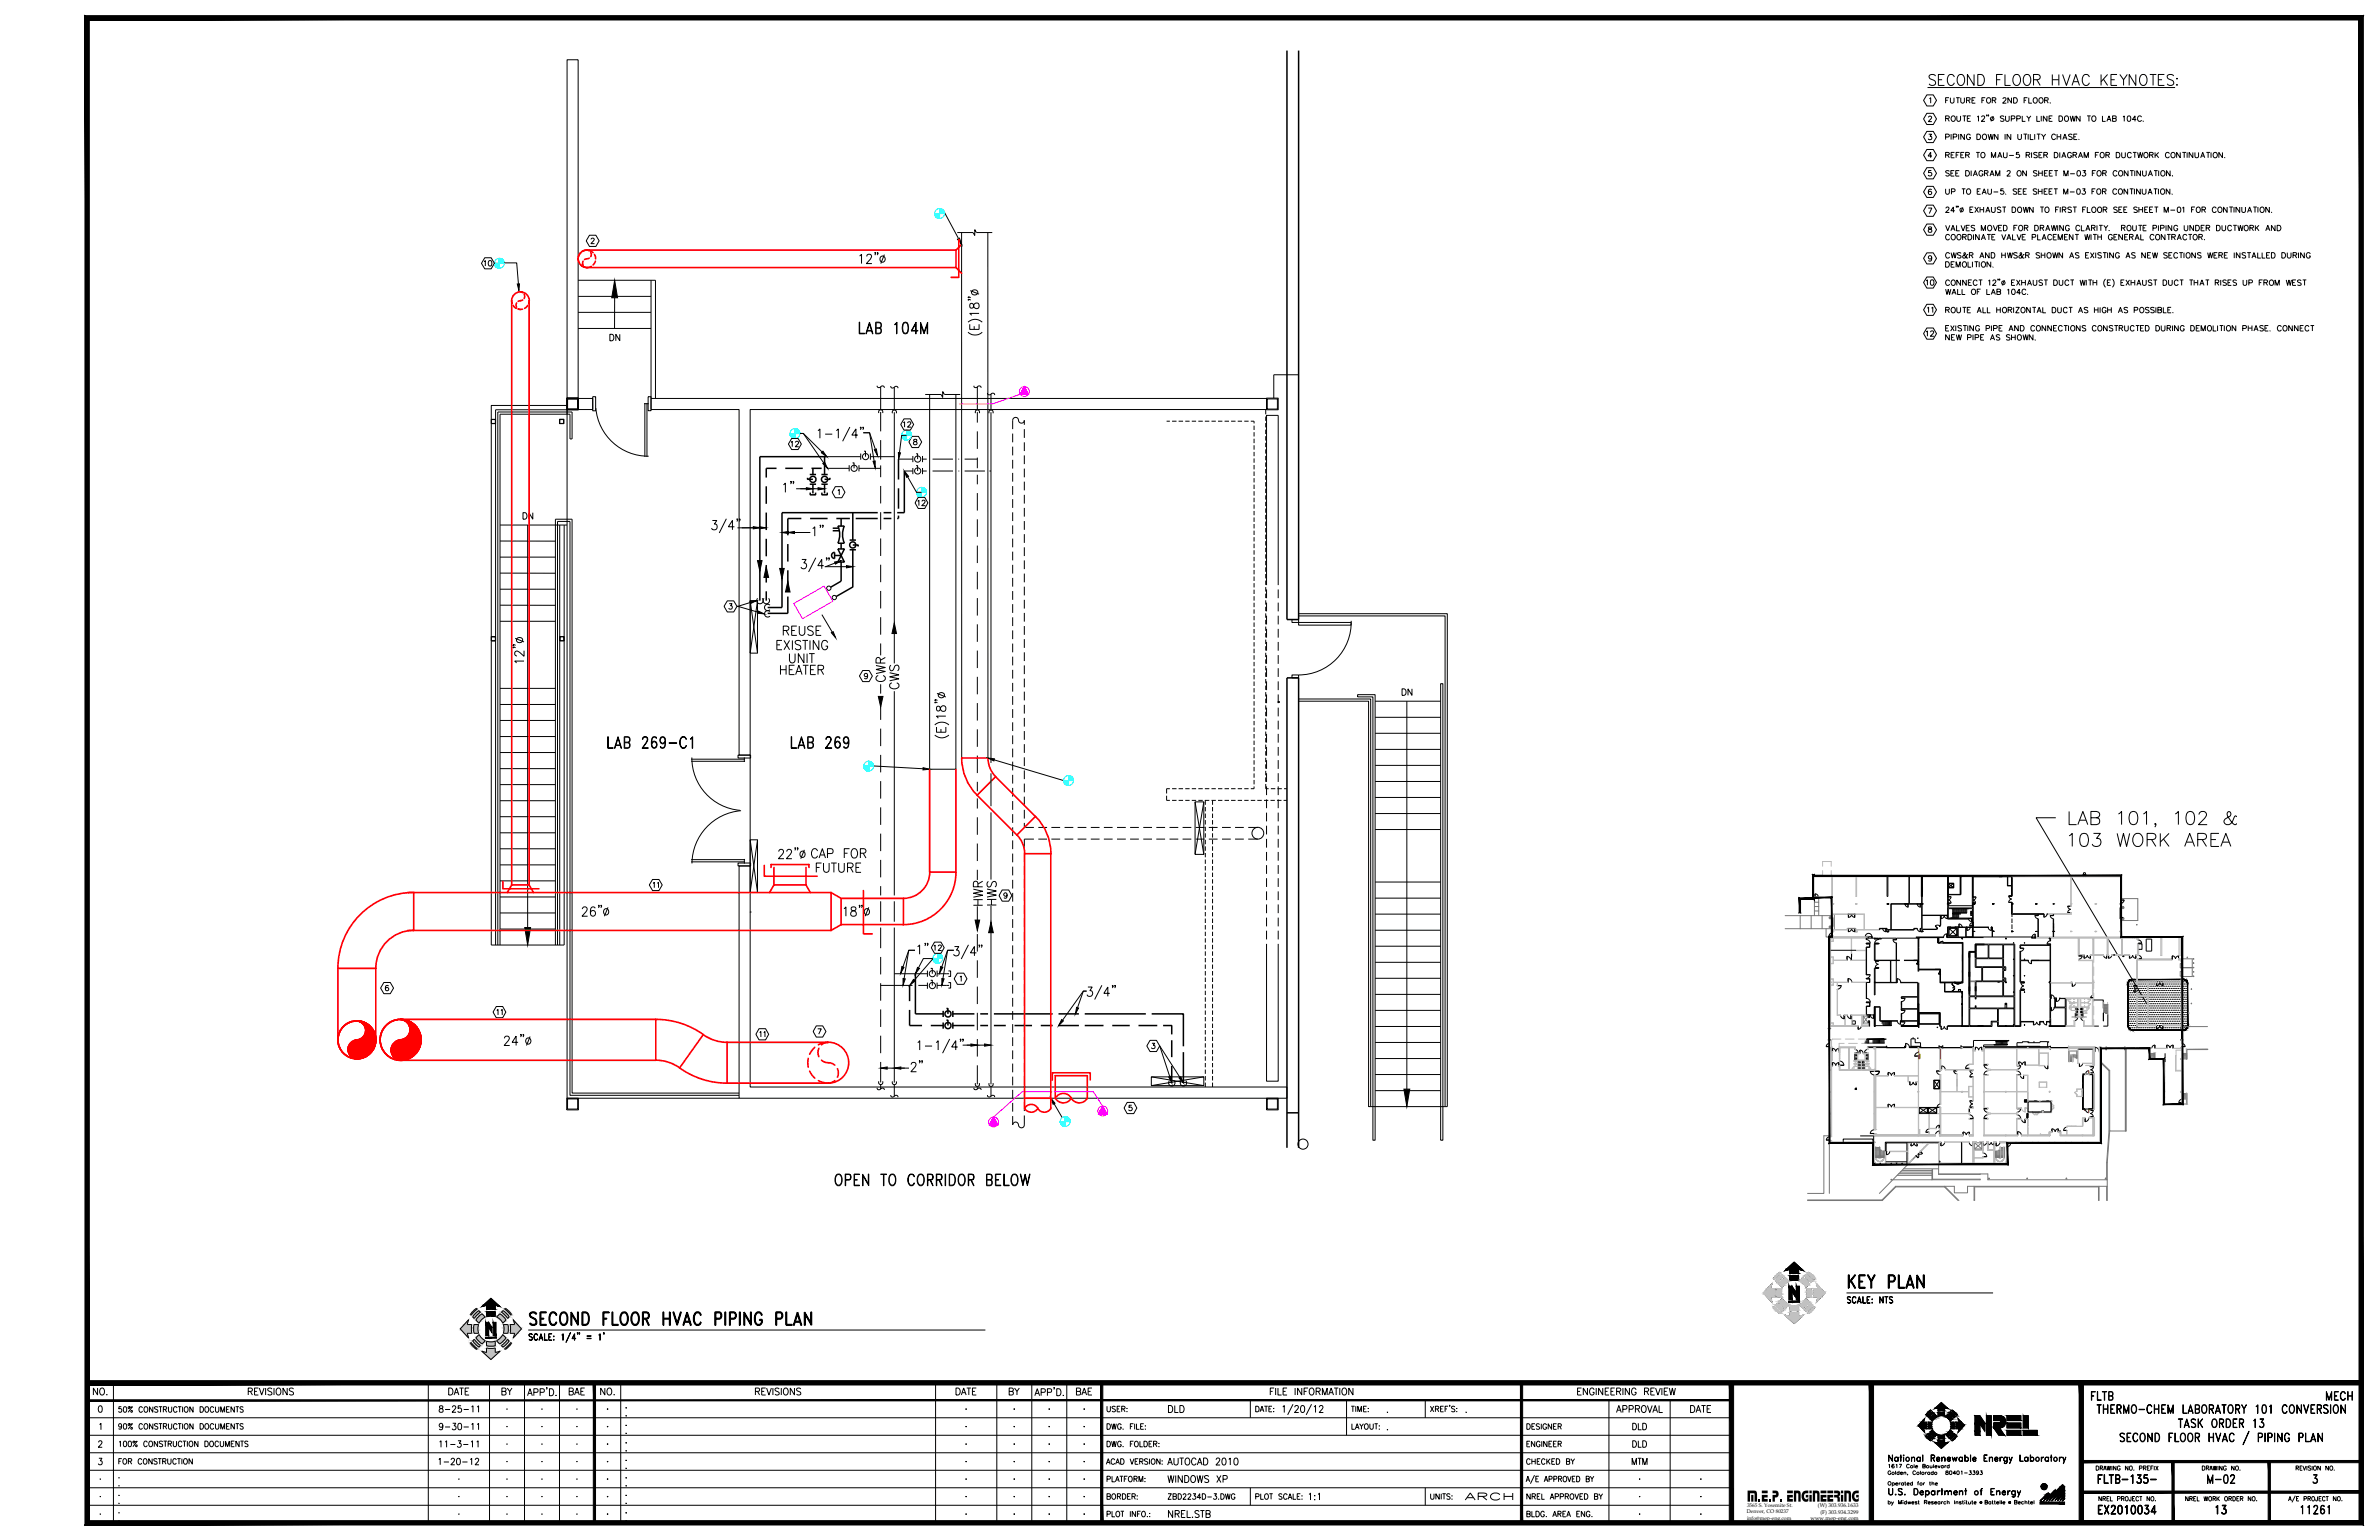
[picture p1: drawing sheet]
<svg xmlns="http://www.w3.org/2000/svg" width="864mm" height="559mm" viewBox="0 0 864 559" stroke-linecap="round" stroke-linejoin="round" font-family="sans-serif">
<defs><g id="words">
<g font-size="2">
<text x="657.2" y="551.6">www.mep-eng.com</text>
<text x="659.9" y="546.9">(W) 303.936.1633</text>
<text x="660.8" y="549.2">(F) 303.934.3299</text>
</g>
<g font-size="1.9">
<text x="634.1" y="549.2">Denver, CO 80237</text>
<text x="634.2" y="551.4">info@mep-eng.com</text>
<text x="634.2" y="546.9">3565 S. Yosemite St.</text>
</g>
</g></defs>
<!-- layer: x-11261 2nd Fl Building|X-B-JAMB -->
<path d="M215.2 143.9h1v5.2h-1zM235.3 143.9h1v5.1h-1zM267.9 274h4.6v1.1h-4.6zM267.9 313.2h4.6v1h-4.6z" fill="none" stroke="#000" stroke-width=".36"/>
<!-- layer: x-11261 2nd Fl Building|A-COLS-EXST -->
<g fill="none" stroke="#000" stroke-width=".36">
<path d="M178.3 152.2h1.6v1.5h-1.6zM178.4 152.2h1.4v1.4h-1.4zM203.1 152.1h1.6v1.6h-1.6zM203.2 152.2h1.4v1.4h-1.4zM205.7 144.5h4.3v4.2h-4.3zM206 144.8h3.7v3.6h-3.7zM459.8 144.5h4.2v4.2h-4.2zM460 144.8h3.7v3.6h-3.7zM459.8 212.3v-61.6h4.2v61.6M459.8 213.9v3.2M459.8 218.7v3.1M464 213.9v3.2"/>
<path d="M464 218.7v3.1M178.3 231h1.6v1.6h-1.6zM178.4 231.1h1.4v1.4h-1.4zM203.2 231h1.6v1.6h-1.6zM203.3 231.1h1.4v1.4h-1.4zM459.8 223.4v3.2M459.8 228.2v3.2M459.8 232.9v3.2M459.8 237.7v3.2M464 223.4v3.2M464 228.2v3.2M464 232.9v3.2"/>
<path d="M464 237.7v3.2M459.8 242.5v3.1M459.8 247.2v3.2M459.8 252v3.2M459.8 256.8v3.1M464 242.5v3.1M464 247.2v3.2M464 252v3.2M464 256.8v3.1M459.8 261.5v3.2M459.8 266.3v3.2M459.8 271v3.2"/>
<path d="M459.8 275.8v3.2M464 261.5v3.2M464 266.3v3.2M464 271v3.2M464 275.8v3.2M459.8 280.6v3.1M459.8 285.3v3.2M459.8 290.1v3.2M459.8 294.9v3.1M459.8 299.6v3.2M464 280.6v3.1M464 285.3v3.2"/>
<path d="M464 290.1v3.2M464 294.9v3.1M464 299.6v3.2M459.8 304.4v3.2M459.8 309.1v3.2M459.8 313.9v3.2M459.8 318.7v3.1M464 304.4v3.2M464 309.1v3.2M464 313.9v3.2M464 318.7v3.1M459.8 323.4v3.2"/>
<path d="M459.8 328.2v3.2M459.8 333v3.1M459.8 337.7v3.2M464 323.4v3.2M464 328.2v3.2M464 333v3.1M464 337.7v3.2M459.8 342.5v49.8h4.2v-49.8M205.7 398.5h4.3v4.2h-4.3zM206 398.8h3.7v3.6h-3.7zM459.8 398.5h4.2v4.2h-4.2zM460 398.8h3.7v3.6h-3.7z"/>
</g>
<!-- layer: x-11261 2nd Fl Building|X-B-WALL -->
<path d="M205.9 21.7h4v122.8h-4zM471.4 136h-9v8.5M205.9 148.6v249.9M209.9 144.6h5.3v4h-5.3zM236.3 144.6h223.5v4h-187.5v125.4h-4v-125.4h-32zM272.3 274v40.2M268.3 314.2h4v80.2h194.9v4.1h-198.9z" fill="none" stroke="#000" stroke-width=".36"/>
<!-- layer: x-11261 2nd Fl Building|X-B-Stair -->
<g fill="none" stroke="#000" stroke-width=".36">
<path d="M209.9 101.7h28v42.8M209.9 119.2h26.4M209.9 113.3h26.4M209.9 107.5h26.4M223.1 108v11.2M236.3 101.7v42.8M221.4 121.3a1.21 1.21 0 0 1 1.5 1.2 1.21 1.21 0 0 1-1.5 1.2zM225 121.3v2.4l-1.5-2.4v2.4M205.7 147.1h-27.4v195.8h26.5v-152.4M205.9 148.7h-26v194.2M181.5 196.3l20.1 .1M181.5 190.5h24.4"/>
<path d="M189.9 186a1.21 1.21 0 0 1 1.4 1.2 1.21 1.21 0 0 1-1.4 1.2zM191.5 190.5v146.1M193.4 186v2.4l-1.4-2.4v2.4M203.2 190.5v152.4M181.5 219.6h20.1M181.5 213.8h20.1M181.5 208h20.1M181.5 202.2h20.1M181.5 225.4h20.1M181.5 255.6h20.1M181.5 249.8h20.1M181.5 278.9h20.1"/>
<path d="M181.5 273.1h20.1M181.5 267.3h20.1M181.5 261.4h20.1M181.5 296.3h20.1M181.5 290.5h20.1M181.5 284.7h20.1M181.5 319.6h20.1M181.5 313.8h20.1M181.5 308h20.1M181.5 302.2h20.1M181.5 337.1h20.1M181.5 331.3h20.1"/>
<path d="M181.5 325.5h20.1M180.7 342.9v-193.4h27v9.8h-.8v-9h-25.4v192.6M201.6 342.9v-154.5h6.1v208.2h60.6M202.4 342.9v-153.7h4.5v208.2h61.4M205.9 398.5h62.4"/>
</g>
<!-- layer: x-11261 2nd Fl Building|X-B-COL -->
<path d="M205.7 144.5h4.3v4.2h-4.3zM206 144.8h3.7v3.6h-3.7z" fill="none" stroke="#000" stroke-width=".36"/>
<!-- layer: x-11261 2nd Fl Building|A-STAI-NEWW -->
<path d="M205.9 148.7v1.6" fill="none" stroke="#000" stroke-width=".36"/>
<!-- layer: x-11261 2nd Fl Building|X-B-Stair -->
<path d="M223.1 101.7l1.1 6.3h-2.1zM190.5 336.6h2.1l-1.1 6.3z" fill="#000" stroke="#000" stroke-width=".36"/>
<!-- layer: x-11261 2nd Fl Building|A-exist-wall-exterior -->
<path d="M467.2 18.3v206.5h4.2v-206.5M467.2 416.5v-170.5h4.2v170.5M467.2 403.8h4.2" fill="none" stroke="#000" stroke-width=".55"/>
<!-- layer: x-11261 2nd Fl Building|X-B-DOOR -->
<path d="M216.3 148.1a19.1 19.1 0 0 0 19.2 17.4M233.8 146.5h1.7M234.1 146.2v19.6M234.9 146.2v19.6M250.9 275.5h19.6M250.9 276.2h19.6M251.2 274.9a19.1 19.1 0 0 0 17.4 19.1M270.2 274.8v1.7M269 294.2a19.4 19.4 0 0 0-17.8 19.1M250.9 312.7h19.6M250.9 311.9h19.6M270.2 311.7v1.7" fill="none" stroke="#000" stroke-width=".36"/>
<!-- layer: x-11261 2nd Fl Building|A-WALL-JAMB -->
<path d="M469 224.8h2.4v1.1h-2.4zM469 244.9h2.4v1.1h-2.4z" fill="none" stroke="#000" stroke-width=".36"/>
<!-- layer: x-11261 2nd Fl Building|A-DOOR -->
<path d="M471.4 225.9h19.1v.9h-19.1z" fill="none" stroke="#000" stroke-width=".36"/>
<!-- layer: x-11261 2nd Fl Building|A-DOOR-SWG -->
<path d="M490.5 225.3a19.1 19.1 0 0 1-19.1 19.6" fill="none" stroke="#000" stroke-width=".36"/>
<!-- layer: x-11261 2nd Fl Building|EXISTING-STAIRS-DEMO -->
<path d="M464 254.7h.1M272.3 330.9h.1" fill="none" stroke="#000" stroke-width=".36"/>
<!-- layer: x-11261 2nd Fl Building|EXIST-FIRE RISER -->
<circle cx="456.6" cy="302.3" r="2.14" fill="none" stroke="#000" stroke-width=".36"/>
<!-- layer: x-11261 2nd Fl Building|A-A-Stairs -->
<g fill="none" stroke="#000" stroke-width=".36">
<path d="M471.4 222.7h54v178.8h-28.6v-147.1h-25.4M471.4 223.5h53.2v178M471.4 253.6h26.2v147.9M492.8 252.1h6.4v161.6h-.8v-160.8h-5.6zM499.2 254.4h23.8M509 250a1.21 1.21 0 0 1 1.4 1.1 1.21 1.21 0 0 1-1.4 1.2zM510.7 254.4v140.8M512.6 250v2.3l-1.5-2.3v2.3M523 248.1h.8v165.6h-.8zM499.2 260.3h23.8M499.2 266.1h23.8M499.2 271.9h23.8"/>
<path d="M499.2 277.7h23.8M499.2 283.6h23.8M499.2 289.4h23.8M499.2 295.2h23.8M499.2 301h23.8M499.2 331.7h23.8M499.2 325.9h23.8M499.2 320.1h23.8M499.2 337.5h23.8M499.2 343.3h23.8M499.2 349.2h23.8M499.2 355h23.8"/>
<path d="M499.2 360.8h23.8M499.2 366.6h23.8M499.2 372.5h23.8M499.2 378.3h23.8M499.2 384.1h23.8M499.2 389.9h23.8M499.2 395.7h23.8"/>
</g>
<path d="M509.6 395.2h2.2l-1.1 6.3z" fill="#000" stroke="#000" stroke-width=".36"/>
<!-- layer: x-11261 2nd Fl Building|MOD_TXT -->
<g fill="none" stroke="#000" stroke-width=".36">
<path d="M311.9 116.9l.2 4h1.7v.2h-1.9zM314.8 119.9h1.6M315.6 116.9l1.3 4.2-1.3-3.6-1.3 3.6zM318 118.9h1.1a1.04 1.04 0 0 0 .5-1.6l-1.6-.2v3.8l1.6-.2v-1.4l-1.6-.2M319.1 118.9l.5 .2 .3 .6a1.04 1.04 0 0 1-.8 1.4h-1.2v-4.2h1.2l.7 .4v1.4l-.7 .4M324.8 117.7l.8-.8v4.2l-.2-3.8-.6 .6zM328 117.1l.8-.2a2.07 2.07 0 0 1 1 2.4l-.5 1.6-.8 .2a2.07 2.07 0 0 1-1-2.4zM328 117.3h1.3M328.2 117.1a3.8 3.8 0 0 0 0 3.8M329.2 117.1a4 4 0 0 1 0 3.8M330.9 119.9h2.3v.2h-2.4l1.8-3.2v4.2l-.2-3.6-1.5 2.6M334.2 116.9l1.2 3.6 1.3-3.6v4.2l-.1-3.2-1.2 3.2-1.1-3.2-.1 3.2z"/>
<path d="M314.6 120.1h2M328 120.7l.5 .2 .8-.2M220.6 267.3l.2 4h1.8v.2h-2zM223.4 270.5h1.9M223.5 270.3h1.7M224.4 267.3l1.2 4.2-1.2-3.6-1.4 3.6zM226.8 269.3l1.6-.2a1.05 1.05 0 0 0-.5-1.6h-1.1v3.8l1.6-.2v-1.4l-1.6-.2M227.9 269.3a1.17 1.17 0 0 1 .9 1.1 1.17 1.17 0 0 1-.9 1.1h-1.3v-4.2h1.3a1.14 1.14 0 0 1 .9 1.1 1.14 1.14 0 0 1-.9 1.1M233.2 271.3h2.1v.2h-2.2l1.4-2a1.34 1.34 0 0 0 0-2h-.6l-.7 .8 .2-.6 .5-.4h.6l.5 .4a1.55 1.55 0 0 1-.3 1.8l-1.5 2M236.6 270.5l.8 .8 .7-.2 .3-.6M236.6 269.9l.3-.6 .5-.2 .7 .2 .3 .6M236.9 267.7l.5-.2 .8 .2"/>
<path d="M237.1 267.5a4.5 4.5 0 0 0-.3 3.4l.5 .4M237.3 269.1l-.5 .4-.2 .6M237.7 269.1a1.27 1.27 0 0 1 0 2.2M238.1 267.5l.3 .4a.92 .92 0 0 0-1.5-.4 4.1 4.1 0 0 0 0 3.8 1.18 1.18 0 0 0 1.6-1.1 1.18 1.18 0 0 0-1.6-1.1l-.3 .4M239.7 268.9l.3 .6 .5 .2 .6-.2 .4-.6M239.7 268.3l.3-.6 .5-.2 .6 .2 .4 .6M239.8 271.1l.5 .2 .8-.2M240.3 267.5a1.3 1.3 0 0 0 0 2.2M240.8 267.5a3 3 0 0 1 .1 3.8M241.5 269.3a.94 .94 0 0 1-.9 .6 .94 .94 0 0 1-.9-.6 1.21 1.21 0 0 1 0-1.5 1.21 1.21 0 0 1 1.4-.3 3.8 3.8 0 0 1 0 3.8l-.8 .2-.6-.6 .3 .4M241.5 268.7l-.2 .6-.5 .4M242.9 269.5h2.7v.2h-2.7z"/>
<path d="M247.4 267.5l.3-.2a1.2 1.2 0 0 1 1.5 1l-.8-.8a1.25 1.25 0 0 0-1.5 1.4 2.38 2.38 0 0 0 .8 2.4h.7l.8-.8a1.15 1.15 0 0 1-1.1 1.1 1.15 1.15 0 0 1-1.2-1.1 2.98 2.98 0 0 1 .5-3zM250.6 268.1l.8-.8v4.2l-.1-3.8zM287.2 267.3l.2 4h1.8v.2h-2zM290 270.5h1.9M290.1 270.3h1.6M290.9 267.3l1.3 4.2-1.3-3.6-1.3 3.6zM293.4 269.3l1.6-.2a1.04 1.04 0 0 0-.5-1.6h-1.1v3.8l1.6-.2v-1.4l-1.6-.2M294.5 269.3a1.15 1.15 0 0 1 .8 1.1 1.15 1.15 0 0 1-.8 1.1h-1.3v-4.2h1.3a1.13 1.13 0 0 1 .8 1.1 1.13 1.13 0 0 1-.8 1.1M299.8 271.3h2.1v.2h-2.3l1.5-2a1.34 1.34 0 0 0 0-2h-.7l-.6 .8 .2-.6 .4-.4h.7l.5 .4a1.49 1.49 0 0 1-.4 1.8l-1.4 2M303.2 270.5l.8 .8 .6-.2 .4-.6M303.2 269.9l.3-.6 .5-.2 .6 .2 .4 .6M303.5 267.7l.5-.2 .8 .2"/>
<path d="M303.7 267.5a4.5 4.5 0 0 0-.4 3.4l.5 .4M303.8 269.1l-.5 .4-.1 .6M304.3 269.1a1.27 1.27 0 0 1 0 2.2M304.6 267.5l.4 .4a.92 .92 0 0 0-1.5-.4 2.89 2.89 0 0 0 .5 4 1.24 1.24 0 0 0 1.1-1.4 1.24 1.24 0 0 0-1.6-1l-.3 .4M306.3 268.9l.3 .6 .5 .2 .6-.2 .3-.6M306.3 268.3l.3-.6 .5-.2 .6 .2 .3 .6M306.4 271.1l.5 .2 .8-.2M306.9 267.5a1.3 1.3 0 0 0 0 2.2M307.4 267.5l.5 .4a5 5 0 0 1-.4 3.4M308 269.3l-.3 .4a1.2 1.2 0 0 1-1.6-1.1 1.2 1.2 0 0 1 1.6-1.1 3.8 3.8 0 0 1 0 3.8l-.8 .2-.5-.2-.1-.4 .3 .4M308 268.7l-.1 .6-.5 .4M303.8 426.2l.3-.2a1.81 1.81 0 0 1 1.6 2.6l-.2 .6a1.15 1.15 0 0 1-1.7 .8 3.1 3.1 0 0 1 0-3.8z"/>
<path d="M303.8 426.4l.4-.2a1.99 1.99 0 0 1 1.2 3l-.8 .8a1.99 1.99 0 0 1-1.2-3zM307 428h1.3a1.02 1.02 0 0 0 .5-.9 1.02 1.02 0 0 0-.5-.9h-1.3l-.2 4v-4.2h1.5a1.21 1.21 0 0 1 .7 1.1 1.21 1.21 0 0 1-.7 1.1h-1.3M310 426h2l-1.8 .2v3.8h1.8v.2h-2zM310.2 428h1v.2h-1M313.1 426l2.1 3.6 .2-3.6v4.2l-2.1-3.6-.2 3.6zM319.7 426l2.1 .2zM320.7 426.2v4l.2-4M323.3 426.2l.3-.2a1.81 1.81 0 0 1 1.6 2.6l-.1 .6a1.15 1.15 0 0 1-1.8 .8 3.1 3.1 0 0 1 0-3.8zM323.3 426.4l.5-.2a1.99 1.99 0 0 1 1.1 3l-.8 .8a1.99 1.99 0 0 1-1.2-3zM330.2 426.2l.3-.2a1.13 1.13 0 0 1 1.5 1l-.8-.8a1.25 1.25 0 0 0-1.5 1.4 2.38 2.38 0 0 0 .8 2.4h.7l.8-.8a1.12 1.12 0 0 1-1.2 1.1 1.12 1.12 0 0 1-1.1-1.1 2.98 2.98 0 0 1 .5-3zM333.6 426.2l.3-.2a1.81 1.81 0 0 1 1.6 2.6l-.1 .6a1.12 1.12 0 0 1-1.2 1.1 1.12 1.12 0 0 1-1.1-1.1 2.98 2.98 0 0 1 .5-3zM333.6 426.4l.8-.2a2.38 2.38 0 0 1 0 3.8 1.99 1.99 0 0 1-1.1-3z"/>
<path d="M336.8 428l1.6-.2v-1.4l-1.6-.2-.1 4v-4.2l1.7 .2 .3 .6a1.04 1.04 0 0 1-.8 1.4h-1.1M337.6 428.2l1.1 2-.9-2M340 428l1.7-.2a1.02 1.02 0 0 0-.5-1.6h-1.2l-.1 4v-4.2h1.3a1.14 1.14 0 0 1 .8 1.1 1.14 1.14 0 0 1-.8 1.1h-1.2M340.9 428.2l1.1 2-1-2M343.1 426l.2 4.2zM344.6 426h1.1a2.47 2.47 0 0 1 0 4.2h-1.1zM344.7 426.2h1a2.32 2.32 0 0 1 0 3.8h-1zM348.4 426.2l.4-.2a1.85 1.85 0 0 1 1.6 2.6l-.2 .6a1.12 1.12 0 0 1-1.1 1.1 1.12 1.12 0 0 1-1.1-1.1l-.2-1.6zM348.4 426.4l.5-.2a1.19 1.19 0 0 1 1.3 1.4 1.82 1.82 0 0 1-1.3 2.4 2.6 2.6 0 0 1-.5-3.6zM351.6 428l1.7-.2a1.02 1.02 0 0 0-.5-1.6h-1.2l-.1 4v-4.2h1.3a1.14 1.14 0 0 1 .8 1.1 1.14 1.14 0 0 1-.8 1.1h-1.2M352.5 428.2l1.1 2-1-2M358.3 428h1.1a1.04 1.04 0 0 0 .5-1.6l-1.6-.2v3.8l1.6-.2v-1.4l-1.6-.2"/>
<path d="M359.4 428a1.17 1.17 0 0 1 .8 1.1 1.17 1.17 0 0 1-.8 1.1h-1.3v-4.2h1.3a1.14 1.14 0 0 1 .8 1.1 1.14 1.14 0 0 1-.8 1.1M361.3 426h2l-1.8 .2v3.8h1.8v.2h-2zM361.5 428h1v.2h-1M364.4 426l.2 4h1.7v.2h-1.9zM367.6 426.2a1.32 1.32 0 0 1 1.5 .1 1.32 1.32 0 0 1 .5 1.3l-.2 1.6a1.12 1.12 0 0 1-1.1 1.1 1.12 1.12 0 0 1-1.2-1.1 3.1 3.1 0 0 1 .5-3zM367.6 426.4l.8-.2a2.32 2.32 0 0 1 0 3.8 1.18 1.18 0 0 1-1.3-1.4v-1zM370.4 426l.9 3.6 .8-3.6 .8 3.6 1-3.6-1 4.2-.8-3.6-.8 3.6z"/>
</g>
<!-- layer: x-11261 2nd Fl Building|A-A-Fire-Line -->
<g fill="none" stroke="#000" stroke-width=".36">
<path d="M367.6 157.3v3.2M371.8 154.1v-1.6a1.13 1.13 0 0 1-1.3 1 1.13 1.13 0 0 1-.9-1.4 1.06 1.06 0 0 0-1.1-.6 1.06 1.06 0 0 0-.9 1v3.2M371.8 155.7v3.2M367.6 162.1v3.1M367.6 166.8v3.2M367.6 171.6v3.2M367.6 176.4v3.1M371.8 160.5v3.2M371.8 165.2v3.2M371.8 170v3.2M371.8 174.8v3.1M371.8 179.5v3.2"/>
<path d="M367.6 181.1v3.2M367.6 185.9v3.2M367.6 190.6v3.2M367.6 195.4v3.2M371.8 184.3v3.2M371.8 189.1v3.1M371.8 193.8v3.2M371.8 198.6v3.2M367.6 200.2v3.1M367.6 204.9v3.2M367.6 209.7v3.2M367.6 214.5v3.1"/>
<path d="M367.6 219.2v3.2M371.8 203.3v3.2M371.8 208.1v3.2M371.8 212.9v3.1M371.8 217.6v3.2M367.6 224v3.2M367.6 228.7v3.2M367.6 233.5v3.2M367.6 238.3v3.1M371.8 222.4v3.2M371.8 227.2v3.1M371.8 231.9v3.2"/>
<path d="M371.8 236.7v3.2M367.6 243v3.2M367.6 247.8v3.2M367.6 252.6v3.1M367.6 257.3v3.2M371.8 241.4v3.2M371.8 246.2v3.2M371.8 251v3.1M371.8 255.7v3.2M367.6 262.1v3.2M367.6 266.8v3.2M367.6 271.6v3.2"/>
<path d="M367.6 276.4v3.1M371.8 260.5v3.2M371.8 265.3v3.1M371.8 270v3.2M371.8 274.8v3.2M371.8 279.5v3.2M367.6 281.1v3.2M367.6 285.9v3.2M367.6 290.7v3.1M367.6 295.4v3.2M371.8 298.6v1.6h3.5M371.8 284.3v3.2"/>
<path d="M371.8 289.1v3.1M371.8 293.8v3.2M367.6 300.2v3.2M367.6 304.9v3.2M367.6 309.7v3.2M367.6 314.5v3.1M367.6 319.2v3.2M371.8 309.5v3.2M371.8 314.3v3.1M371.8 319v3.2M375.3 304.5h-3.5v3.4M376.9 300.2h3.2"/>
<path d="M376.9 304.5h3.2M381.7 300.2h3.1M381.7 304.5h3.1M386.4 300.2h3.2M386.4 304.5h3.2M391.2 300.2h3.2M391.2 304.5h3.2M396 300.2h3.1M396 304.5h3.1M400.7 300.2h3.2M400.7 304.5h3.2M405.5 300.2h3.2"/>
<path d="M405.5 304.5h3.2M410.2 300.2h3.2M410.2 304.5h3.2M415 300.2h3.2M415 304.5h3.2M419.8 300.2h3.1M419.8 304.5h3.1M424.5 300.2h3.2M424.5 304.5h3.2M429.3 300.2h3.2M429.3 304.5h3.2M434.1 300.2h3.1"/>
<path d="M434.1 304.5h3.1M438.8 300.2h3.2M438.8 304.5h3.2M443.6 300.2h3.2M443.6 304.5h3.2M448.3 300.2h3.2M448.3 304.5h3.2M453.1 300.2h3.5M453.1 304.5h3.5M367.6 324v3.2M367.6 328.8v3.1M367.6 333.5v3.2"/>
<path d="M367.6 338.3v3.2M371.8 323.8v3.2M371.8 328.6v3.1M371.8 333.3v3.2M371.8 338.1v3.2M367.6 343v3.2M367.6 347.8v3.2M367.6 352.6v3.1M367.6 357.3v3.2M371.8 342.8v3.2M371.8 347.6v3.2M371.8 352.4v3.1"/>
<path d="M371.8 357.1v3.2M367.6 362.1v3.2M367.6 366.9v3.1M367.6 371.6v3.2M367.6 376.4v3.2M371.8 361.9v3.2M371.8 366.7v3.1M371.8 371.4v3.2M371.8 376.2v3.2M367.6 381.1v3.2M367.6 385.9v3.2M367.6 390.7v3.1"/>
<path d="M367.6 395.4v3.2M371.8 380.9v3.2M371.8 385.7v3.2M371.8 390.5v3.1M371.8 395.2v3.2M371.8 400v3.2M367.6 400.2v3.2M371.8 404.8v3.4a1.12 1.12 0 0 1-1.3 1 1.12 1.12 0 0 1-.9-1.4 1.05 1.05 0 0 0-1.1-.6 1.05 1.05 0 0 0-.9 1v-3.2"/>
</g>
<!-- layer: x-11261 2nd Fl Building|X-B-MISC -->
<circle cx="473" cy="415.2" r="1.84" fill="none" stroke="#000" stroke-width=".36"/>
<!-- layer: x-11261 2nd Fl Building|A-A-Wall-Below -->
<g fill="none" stroke="#000" stroke-width=".36">
<path d="M423.5 152.8h1.2M425.5 152.8h1.6M427.8 152.8h1.7M430.3 152.8h1.5M432.6 152.8h1.6M435 152.8h1.6M437.4 152.8h1.6M439.8 152.8h1.6M442.2 152.8h1.5M444.5 152.8h1.6M446.9 152.8h1.6M449.3 152.8h1.6"/>
<path d="M451.7 152.8h1.5M454.1 152.8h1.1v.8M455.2 154.4v1.6M455.2 156.8v1.6M455.2 159.2v1.6M459.5 148.6v1.7M459.5 151.1v1.6M459.5 153.5v1.6M459.5 155.9v1.6M459.5 158.3v1.6M455.2 161.6v1.6M455.2 164v1.5"/>
<path d="M455.2 166.3v1.6M455.2 168.7v1.6M455.2 171.1v1.6M455.2 173.5v1.6M455.2 175.9v1.5M455.2 178.2v1.6M459.5 160.7v1.5M459.5 163v1.6M459.5 165.4v1.6M459.5 167.8v1.6M459.5 170.2v1.6M459.5 172.6v1.5"/>
<path d="M459.5 174.9v1.6M459.5 177.3v1.6M459.5 179.7v1.6M455.2 180.6v1.6M455.2 183v1.6M455.2 185.4v1.6M455.2 187.8v1.6M455.2 190.1v1.6M455.2 192.5v1.6M455.2 194.9v1.6M455.2 197.3v1.6M455.2 199.7v1.6"/>
<path d="M459.5 182.1v1.6M459.5 184.5v1.6M459.5 186.8v1.6M459.5 189.2v1.6M459.5 191.6v1.6M459.5 194v1.6M459.5 196.4v1.6M459.5 198.8v1.5M455.2 202.1v1.5M455.2 204.4v1.6M455.2 206.8v1.6M455.2 209.2v1.6"/>
<path d="M455.2 211.6v1.6M455.2 214v1.5M455.2 216.3v1.6M455.2 218.7v1.6M459.5 201.1v1.6M459.5 203.5v1.6M459.5 205.9v1.6M459.5 208.3v1.6M459.5 210.7v1.5M459.5 213v1.6M459.5 215.4v1.6M459.5 217.8v1.6"/>
<path d="M455.2 221.1v1.6M455.2 223.5v1.6M455.2 225.9v1.6M455.2 228.2v1.6M455.2 230.6v1.6M455.2 233v1.6M455.2 235.4v1.6M455.2 237.8v1.6M459.5 220.2v1.6M459.5 222.6v1.6M459.5 224.9v1.6M459.5 227.3v1.6"/>
<path d="M459.5 229.7v1.6M459.5 232.1v1.6M459.5 234.5v1.6M459.5 236.9v1.5M459.5 239.2v1.6M455.2 240.2v1.5M455.2 242.5v1.6M455.2 244.9v1.6M455.2 247.3v1.6M455.2 249.7v1.6M455.2 252.1v1.5M455.2 254.4v1.6"/>
<path d="M455.2 256.8v1.6M455.2 259.2v1.6M459.5 241.6v1.6M459.5 244v1.6M459.5 246.4v1.6M459.5 248.8v1.5M459.5 251.1v1.6M459.5 253.5v1.6M459.5 255.9v1.6M459.5 258.3v1.6M455.2 261.6v1.6M455.2 264v1.6"/>
<path d="M455.2 266.3v1.6M455.2 268.7v1.6M455.2 271.1v1.6M455.2 273.5v1.6M455.2 275.9v1.6M455.2 278.3v1.5M459.5 260.7v1.6M459.5 263v1.6M459.5 265.4v1.6M459.5 267.8v1.6M459.5 270.2v1.6M459.5 272.6v1.6"/>
<path d="M459.5 275v1.5M459.5 277.3v1.6M459.5 279.7v1.6M423.5 288.7v1.7h1.2M424.7 286.2h-1.2v1.7M425.5 290.4h1.6M425.5 286.2h1.6M427.8 290.4h1.7M427.8 286.2h1.7M430.3 290.4h1.5M430.3 286.2h1.5M432.6 290.4h1.6"/>
<path d="M432.6 286.2h1.6M435 290.4h1.6M435 286.2h1.6M437.4 290.4h1.6M437.4 286.2h1.6M437.5 290.4v1.6M437.5 292.8v1.6M437.5 295.2v1.6M437.5 297.6v1.6M437.5 300v1.6M439.8 290.4h1.6M439.8 286.2h1.6"/>
<path d="M440.2 290.4v1.6M440.2 292.8v1.6M440.2 295.2v1.6M440.2 297.6v1.6M440.2 300v1.6M442.2 290.4h1.5M442.2 286.2h1.5M444.5 290.4h1.6M444.5 286.2h1.6M446.9 290.4h1.6M446.9 286.2h1.6M449.3 290.4h1.6"/>
<path d="M449.3 286.2h1.6M451.7 290.4h1.5M451.7 286.2h1.5M454.1 290.4h1.6M455.2 285.4v.8h-1.1M455.2 280.6v1.6M455.2 283v1.6M456.4 290.4h1.6M458.8 290.4h1.6M459.5 284.5v1.7h1M459.5 282.1v1.6M461.2 290.4h1.6"/>
<path d="M461.3 286.2h1.6M463.6 290.4h1.6M463.7 286.2h1.6M465.9 290.4h1.3M466.1 286.2h1.1M437.5 302.4v1.5M437.5 304.7v1.6M437.5 307.1v1.6M437.5 309.5v1.6M437.5 311.9v1.6M437.5 314.3v1.6M437.5 316.6v1.6"/>
<path d="M437.5 319v1.6M440.2 302.4v1.5M440.2 304.7v1.6M440.2 307.1v1.6M440.2 309.5v1.6M440.2 311.9v1.6M440.2 314.3v1.6M440.2 316.6v1.6M440.2 319v1.6M437.5 321.4v1.6M437.5 323.8v1.6M437.5 326.2v1.6"/>
<path d="M437.5 328.6v1.5M437.5 330.9v1.6M437.5 333.3v1.6M437.5 335.7v1.6M437.5 338.1v1.6M440.2 321.4v1.6M440.2 323.8v1.6M440.2 326.2v1.6M440.2 328.6v1.5M440.2 330.9v1.6M440.2 333.3v1.6M440.2 335.7v1.6"/>
<path d="M440.2 338.1v1.6M437.5 340.5v1.5M437.5 342.8v1.6M437.5 345.2v1.6M437.5 347.6v1.6M437.5 350v1.6M437.5 352.4v1.6M437.5 354.7v1.6M437.5 357.1v1.6M437.5 359.5v1.6M440.2 340.5v1.5M440.2 342.8v1.6"/>
<path d="M440.2 345.2v1.6M440.2 347.6v1.6M440.2 350v1.6M440.2 352.4v1.6M440.2 354.7v1.6M440.2 357.1v1.6M440.2 359.5v1.6M437.5 361.9v1.6M437.5 364.3v1.6M437.5 366.7v1.5M437.5 369v1.6M437.5 371.4v1.6"/>
<path d="M437.5 373.8v1.6M437.5 376.2v1.6M437.5 378.6v1.5M440.2 361.9v1.6M440.2 364.3v1.6M440.2 366.7v1.5M440.2 369v1.6M440.2 371.4v1.6M440.2 373.8v1.6M440.2 376.2v1.6M440.2 378.6v1.5M437.5 380.9v1.6"/>
<path d="M437.5 383.3v1.6M437.5 385.7v1.6M437.5 388.1v1.6M437.5 390.5v1.6M437.5 392.8v1.6M440.2 380.9v1.6M440.2 383.3v1.6M440.2 385.7v1.6M440.2 388.1v1.6M440.2 390.5v1.6M440.2 392.8v1.6"/>
</g>
<!-- layer: x-11261 2nd Fl Building|A- -A-WALL -->
<path d="M272.3 217.9h2.7v19.1h-2.7zM272.3 217.9l2.7 19.1M275 217.9l-2.7 19.1M433.8 291h3.2v19h-3.2zM433.8 291l3.2 19M437 291l-3.2 19M272.3 304.7h2.7v19.1h-2.7zM272.3 304.7l2.7 19.1M275 304.7l-2.7 19.1M417.9 390.8h19.1v3.1h-19.1zM417.9 390.8l19.1 3.1M437 390.8l-19.1 3.1" fill="none" stroke="#000" stroke-width=".36"/>
<!-- layer: M-HVAC-DUCT -->
<g fill="none" stroke="#f00" stroke-width=".59">
<path d="M185.7 109.1v212M192.1 109.1v212M337.5 279.1v37.4h9.5v-37.4M279.9 314.8v-1.1h13.8v1.1M281 314.8v6.3M292.6 314.8v6.3M337.5 316.4a9.5 9.5 0 0 1-9.5 9.6M347 316.4a19.1 19.1 0 0 1-19 19.1M148.1 337.6h153.6M148.1 323.9h153.6M150.2 323.9v13.7a13.8 13.8 0 0 0-13.8 13.8M150.2 323.8a27.5 27.5 0 0 0-27.5 27.6"/>
<path d="M192.1 321.1h-6.4l-1.6 2.8M192.1 321.1l1.6 2.8M292.6 321.1h-11.6l-1.7 2.8M292.6 321.1l1.6 2.8M301.7 323.9l3.6 2.1v9.5M301.7 323.9v13.7M305.3 335.5h22.6M305.3 326h22.6M305.3 335.5l-3.6 2.1M327.9 326v9.5M122.7 351.4v25.9M122.7 351.4h13.7"/>
<path d="M136.4 351.4v25.9M129.5 370.4a3.5 3.5 0 0 1 3.2 3.5 3.5 3.5 0 0 1-3.2 3.4M129.6 377.3a3.5 3.5 0 0 0-3.2 3.5 3.5 3.5 0 0 0 3.2 3.4M263.9 378.2h36.7M263.9 393h36.7M383.1 390.3v8.2M394.7 390.3v8.2"/>
<circle cx="129.5" cy="377.3" r="6.9"/>
<circle cx="145.4" cy="377.3" r="7.4"/>
</g>
<!-- layer: M-HVAC-GRDS-EXHT-NEW -->
<path d="M349.1 84.4v190.7M358.6 84.4v190.7M335.9 143.1h5.7l.6 1.1v-2.1l.6 1h5.8M337.5 143.1v136h9.5v-136" fill="none" stroke="#000" stroke-width=".36"/>
<!-- layer: EME-TEXT -->
<g fill="none" stroke="#000" stroke-width=".36">
<path d="M351.4 116.9a3.7 3.7 0 0 1 5.2 0M351.6 108.6v.3v-.3l.8 .3M351.6 107.8v.2v-.2l.8 .2M352 117.7v1.8h3.4v-1.8M352.2 110.3v1.4a.76 .76 0 0 0 1.1-.3 1.08 1.08 0 0 1 1-1.4 1.08 1.08 0 0 1 1.1 1.3 1.1 1.1 0 0 1-1.4 .6 1.1 1.1 0 0 1-.7-1.4 .7 .7 0 0 0-1.1-.2zM352.2 105.5l3.2 1.2M353.6 118.4v1.1M355.4 113.7h-3.4l.7 .7M351.4 120.5a3.7 3.7 0 0 0 5.2 0M186.3 234.8v.3v-.3l.8 .3M186.3 233.9v.3v-.3l.8 .3M187 231.6l3.2 1.3"/>
<path d="M190.2 239.9h-3.4l.7 .7M190.2 236.1v2l-1.6-1.4a1.05 1.05 0 0 0-1.6-.2l-.2 .9 .8 .6M339.5 254.8v.3v-.3l.8 .3M339.5 253.9v.3v-.3l.8 .3M340.1 256.4a1.11 1.11 0 0 0 .3 1.6l.8-.4a1.23 1.23 0 0 1 .6-1.3 1.23 1.23 0 0 1 1.4 .1 1.16 1.16 0 0 1-.5 1.7 1.6 1.6 0 0 1-1.6-1.7zM340.1 251.6l3.3 1.3M343.4 259.9h-3.4l.6 .7M339.3 266.7a3.7 3.7 0 0 0 5.2 0M339.3 263.1a3.7 3.7 0 0 1 5.2 0M340 263.8v1.9h3.4v-1.9M341.6 264.5v1.2M282.7 309l.6-.8h.6l.5 .6-.4 1.2-1.4 1.6h2"/>
<path d="M285.6 309l.6-.8h.6l.4 .3a1.08 1.08 0 0 1-.3 1.5l-1.5 1.6h2.1M288.8 307.7h-.3h.3l-.3 .8M289.7 307.7h-.3h.3l-.3 .8M292 308.4l-1.3 3.2M211.4 329.9l.6-.8h.6l.5 .6-.4 1.1-1.4 1.7h2M216.1 329.6a.84 .84 0 0 0-1.4-.4 2.89 2.89 0 0 0 0 3.1 .95 .95 0 0 0 1.4-.4 .95 .95 0 0 0-.6-1.3 .95 .95 0 0 0-1.2 .7M217.5 328.6h-.3h.3l-.3 .8M218.4 328.6h-.3h.3l-.3 .8M220.7 329.2l-1.3 3.3M306.4 329.7l.7-.6v3.4M309.1 329.2a.76 .76 0 0 0 .3 1.2 1.08 1.08 0 0 1 1.4 .9 1.08 1.08 0 0 1-1.3 1.2 1.1 1.1 0 0 1-.6-1.5 1.1 1.1 0 0 1 1.4-.6 .72 .72 0 0 0 .2-1.2zM312.2 328.6h-.3h.3l-.3 .8"/>
<path d="M313 328.6h-.3h.3l-.3 .8M315.4 329.2l-1.3 3.3"/>
<circle cx="353.7" cy="106.1" r="1.08"/>
<circle cx="188.5" cy="232.3" r="1.08"/>
<circle cx="341.6" cy="252.3" r="1.07"/>
<circle cx="291.3" cy="309.9" r="1.08"/>
<circle cx="220" cy="330.8" r="1.08"/>
<circle cx="314.7" cy="330.8" r="1.08"/>
</g>
<!-- layer: NOTE -->
<g fill="none" stroke="#0ff" stroke-width=".36">
<path d="M313.5 278.1h1.8M313.5 278.3h1.8M313.6 278.4h1.7M313.6 278.5h1.7M313.6 278.6h1.7M313.7 278.7h1.6M313.7 278.9h1.6h-1.5M313.7 278.8h1.6M313.8 278.9h1.5M313.8 279h1.5M313.9 279.1h1.4h-1.4M313.9 279.2h1.4"/>
<path d="M314 279.2h1.3M314.1 279.3h1.2M314.2 279.4h1.1M314.3 279.5h1h-1M314.4 279.5h.9M314.6 279.7h.7M314.8 279.8h.5h-.4M315.1 279.8h.2M315.3 276.4l.9 .1M315.3 278.1h-1.8h1.8M315.3 278.2h-1.8h1.8M315.3 278.4h-1.8h1.8"/>
<path d="M315.3 278.5h-1.7h1.7M315.3 278.6h-1.7h1.7M315.3 278.7h-1.6h1.6M315.3 279h-1.5h1.5M315.3 279.2h-1.3h1.3M315.3 279.4h-1.2h1.2M315.3 279.6h-.7M315.3 279.8v-3.6v3.6M315.3 277.9h1.8M315.3 277.8h1.8M315.3 277.7h1.8M315.3 277.6h1.8"/>
<path d="M315.3 277.5h1.7M315.3 277.4h1.7M315.3 277.3l1.7 .1M315.3 277.3h1.6M315.3 277.1l1.6 .1M315.3 277h1.5M315.3 276.9h1.4M315.3 276.8h1.3M315.3 276.7h1.3M315.3 276.6h1.1M315.3 276.5h1M315.3 276.4h.7"/>
<path d="M315.3 276.3h.4M315.8 276.3h-.5h.6M316.3 276.6h-1h1.1M316.5 276.7h-1.2h1.2M316.6 276.8h-1.3h1.3M316.7 277h-1.4h1.5M316.8 277.1h-1.5h1.6M316.9 277.2h-1.6h1.6M317 277.3h-1.7h1.7M317 277.5h-1.7h1.7M317.1 277.7h-1.8h1.8M317.1 277.6h-1.8h1.8"/>
<path d="M317.1 278h-1.8h1.8M317.1 277.8h-1.8h1.8M317.1 278h-3.6h3.6"/>
<circle cx="315.3" cy="278" r="1.8"/>
</g>
<!-- layer: M-SADUCT -->
<g fill="none" stroke="#f0f" stroke-width=".36">
<path d="M381.9 396.1h-10.8l-10.4 9.2M382.7 396.1h14.2M360.7 405.3l1.5 2.8h-3zM400.3 401.4l1.5 2.8h-3z"/>
<circle cx="360.7" cy="407.1" r="1.8"/>
<circle cx="400.3" cy="403.1" r="1.8"/>
</g>
<g fill="#f0f" stroke="#f0f" stroke-width=".36">
<path d="M360.7 405.3l1.5 2.8h-3zM360.7 405.3l1.5 2.8h-3zM360.7 405.3l1.5 2.8h-3z"/>
<path d="M400.3 401.4l1.5 2.8h-3zM400.3 401.4l1.5 2.8h-3zM400.3 401.4l1.5 2.8h-3z"/>
</g>
<!-- layer: TBG-LEADER -->
<path d="M335.1 278.6l2.4 .5-2.4 .3z" fill="#000" stroke="#000" stroke-width=".36"/>
<path d="M317.1 277.9l18 1" fill="none" stroke="#000" stroke-width=".36"/>
<!-- layer: M-HVAC-DUCT -->
<circle cx="129.6" cy="370.5" r=".3" fill="#f00"/>
<g fill="none" stroke="#f00" stroke-width=".59">
<path d="M127.9 377.9l-1 1M128.2 377.8l-1.5 1.4M128.4 377.6l-1.8 1.8M128.6 377.5l-2.1 2.1M128.8 377.5l-2.3 2.3M129 377.4l-2.6 2.6M129.1 377.4l-2.7 2.7M129.3 377.4l-2.9 2.9M129.4 377.4l-3 3M129.5 377.3l-3.1 3.2M129.7 377.3l-3.3 3.4M129.7 370.5h.1"/>
<path d="M129.8 370.5h.1M129.8 377.3l-3.4 3.5M129.9 377.3l-3.5 3.6M130.1 370.5h-.1M130.1 377.2l-3.7 3.8M130.2 370.5l-.1 .1M130.3 370.5l-.1 .1M130.3 377.2l-3.9 3.9M130.4 370.5l-.1 .1M130.5 377.2l-4.1 4M130.5 370.5l-.1 .1M130.6 370.6l-.1 .1"/>
<path d="M130.7 370.6l-.1 .1M130.8 370.6l-.1 .1M130.9 377l-4.5 4.4M130.9 370.6l-.1 .2M131 370.6l-.2 .2M131.1 370.6l-.2 .3M131.2 370.7l-.2 .2 .3-.2M131.2 376.8l-4.8 4.8M131.4 370.7l-.3 .3M131.5 370.8l-.3 .2M131.6 370.8l-.3 .3M131.7 370.8l-.4 .4"/>
<path d="M131.8 370.9l-.4 .3M131.9 370.9l-.4 .3M132 370.9l-.4 .4M132 371.7l.6-.5-.6 .6M132.1 370.9l-.5 .5M132.2 371l-.5 .4M132.2 371l-.5 .5M132.3 371.1l-.5 .4M132.3 372.3l.8-.9-.7 .9M132.4 371.1l-.5 .5M132.5 371.1l-.6 .6M132.7 371.2l-.6 .7"/>
<path d="M132.8 371.3l-.6 .7M132.9 371.3l-.7 .7M133 371.4l-.8 .7M133 371.4l-.7 .8M133.3 371.6l-.9 .8M133.3 371.6l-.9 .9M133.4 371.7l-.9 .9 1-.9M133.5 371.7l-1 1.1M133.6 371.8l-1 1M133.7 371.9l-1.1 1M133.8 371.9l-1.2 1.2M133.8 372l-1.1 1.1"/>
<path d="M133.9 372l-1.2 1.2M134 372.1l-1.3 1.3M134.1 372.2l-1.4 1.4M134.1 372.3l-1.4 1.3M134.2 372.3l-1.5 1.5M134.3 372.4l-1.6 1.5M134.4 372.4l-1.7 1.6M134.4 372.5l-1.7 1.7M134.5 372.5l-1.8 1.8M134.5 372.6l-1.8 1.8M134.6 372.7l-1.9 1.9M134.6 372.7l-2 2"/>
<path d="M134.7 372.8l-2.1 2.1M134.7 372.8l-2.2 2.3M134.8 372.9l-2.5 2.6M134.9 373.1l-2.7 2.7M135 373.1l-8.6 8.5M135 373.2l-8.5 8.5M135.1 373.3l-8.6 8.5M135.2 373.5l-8.6 8.6M135.3 373.6l-8.7 8.6M135.3 373.6l-8.6 8.7M135.4 373.7l-8.7 8.7M135.4 373.8l-8.6 8.7"/>
<path d="M135.5 374l-8.6 8.7M135.6 374.1l-8.7 8.6 8.7-8.5M135.7 374.2l-8.7 8.7M135.7 374.3l-8.6 8.7 8.6-8.6M135.8 374.5l-8.6 8.6M135.8 374.6l-8.5 8.5M135.9 374.7l-8.6 8.5 8.6-8.5M135.9 380l-3.7 3.7M136 374.8l-8.5 8.6M136 379.8l-4 4M136 375l-8.4 8.4M136 375.1l-8.3 8.4"/>
<path d="M136 379.6l-4.2 4.3M136.1 375.2l-8.4 8.4M136.1 375.3l-8.3 8.3M136.1 379.4l-4.5 4.5M136.1 375.4l-8.2 8.2M136.1 379.2l-4.7 4.7M136.2 375.5l-8.3 8.2 8.3-8.1M136.2 375.7l-8.1 8.1M136.2 378.9l-5.1 5.2M136.2 379.1l-4.9 4.9M136.3 376l-8 7.9M136.3 378.8l-5.3 5.3"/>
<path d="M136.3 376.1l-7.9 7.8M136.3 376.1l-7.8 7.9M136.3 378.6l-5.5 5.5M136.3 376.3l-7.7 7.7M136.3 376.4l-7.6 7.7M136.3 376.5l-7.5 7.6M136.3 378.3l-5.8 5.8M136.3 378.5l-5.6 5.6M136.4 376.6l-7.6 7.5M136.4 376.7l-7.5 7.4M136.4 376.8l-7.3 7.3M136.4 376.9l-7.3 7.3"/>
<path d="M136.4 377.8l-6.5 6.4M136.4 377.9l-6.3 6.3M136.4 378.1l-6.2 6.1M136.4 378.2l-6 6M136.4 377l-7.1 7.2M136.4 377.2l-7 7M136.4 377.3l-6.9 6.9M136.4 377.4l-6.8 6.8M136.4 377.5l-6.7 6.7M136.4 377.6l-6.6 6.6M145.4 369.9a3.8 3.8 0 0 1 3.5 4.1 3.8 3.8 0 0 1-4.2 3.4 3.7 3.7 0 0 0-2.7 3.9 3.7 3.7 0 0 0 3.5 3.4M126.5 381.9l8.6-8.5-8.5 8.6"/>
<path d="M126.8 382.5l8.7-8.6-8.6 8.7M128.2 383.8l8-8-7.9 8.1M135.1 381.4l-1.5 1.5M135.4 381l-2.2 2.2M135.5 380.7l-2.6 2.6M135.7 380.5l-3 3M135.8 380.2l-3.4 3.4"/>
<circle cx="145.4" cy="377.3" r="7.4"/>
</g>
<g fill="#f00">
<circle cx="145.5" cy="369.9" r=".3"/>
<circle cx="145.6" cy="369.9" r=".3"/>
</g>
<g fill="none" stroke="#f00" stroke-width=".59">
<path d="M209.9 93.9l.4 1.6M210.8 91.7l-.8 1.4M210.8 96.2l1.4 .8M211.7 94.8l-.2 .7 .2 .8M212.2 96.8l.8 .3M212.8 90.7h134.2M213 97.1h134M213.1 90.7a3.2 3.2 0 0 0-3.2 3.2 3.2 3.2 0 0 0 3.2 3.2M213.9 93.7l-1.7 .5M213.9 91a2.21 2.21 0 0 0-2.4 .2M213.9 90.9l1.4 .8M214.4 91.6l.3 .7-.3 .8"/>
<path d="M214.7 96.7l-1.7 .4M215.8 92.3l.4 1.6M216.1 94.8l-.8 1.4M348.1 86.8v13.8h-2.8M349.1 88.7l-2.1 2v6.4l2.1 2.1M185.9 110.1a3.2 3.2 0 0 1 3-4.2 3.2 3.2 0 0 1 3 4.2M186.3 110.8l1.1 1.1M187.5 110l-.2 .7 .2 .8M188.1 112l.8 .3M188.1 112.2h1.6M188.9 105.9l.9 .3M189.8 108.9l-1.7 .5"/>
<path d="M190.3 106.8l.2 .7-.2 .8M191.6 110.8l-1.2 1.1M354.7 288.6l6.7-6.8 14.5 14.5-6.8 6.7zM361.4 281.8a9.5 9.5 0 0 1-2.8-6.7l-9.5-.1a19.1 19.1 0 0 0 5.6 13.5M375.9 296.3a19.1 19.1 0 0 1 5.6 13.4M182.6 319.8v2.7h13.1M277.4 314v3.9h19.3M369.2 303a9.5 9.5 0 0 1 2.8 6.7M313.4 323.1v15.8h3.2M143.6 377.9l-1 1M144 377.7l-1.6 1.6M144.2 377.6l-1.9 1.9"/>
<path d="M144.4 377.5l-2.2 2.2M144.6 377.5l-2.5 2.5M144.8 377.4l-2.7 2.7M145 377.4l-3 2.9M145.1 377.3l-3.1 3.2M145.3 377.3l-3.3 3.3M145.4 369.9h92.7v14.8h-92.7l7.4-7.5M145.4 377.3l-3.4 3.5M145.6 377.3l-3.6 3.6M145.7 377.3l-3.7 3.7M145.9 369.9l-.1 .1M145.9 377.2l-3.9 3.9"/>
<path d="M146 369.9v.1M146 377.2l-4 4.1M146.1 369.9l-.1 .1M146.2 377.2l-4.2 4.2M146.3 370h-.1M146.4 377.1l-4.4 4.4M146.5 370l-.2 .1M146.6 370l-.1 .1M146.6 377l-4.6 4.6M146.7 370l-.2 .2M146.8 370l-.2 .2M146.9 376.9l-4.9 4.8"/>
<path d="M146.9 370l-.2 .3M147 370.1l-.2 .2M147.1 370.1l-.2 .2M147.1 370.5l.3-.3-.2 .3M147.2 370.1l-.2 .3M147.2 376.7l-5.1 5.2M147.3 370.1l-.2 .3M147.6 370.3l-.3 .3M147.7 370.3l-.3 .3M147.8 370.3l-.4 .4M147.9 370.3l-.4 .5M148 370.4l-.4 .4"/>
<path d="M148.1 370.4l-.5 .5M148.2 370.4l-.5 .5M148.3 370.5l-.5 .5M148.4 370.5l-.5 .6M148.4 375.3l2.8-2.7-3 3.1M148.5 370.6l-.6 .6M148.6 370.6l-.6 .6M148.7 370.6l-.7 .7M148.7 370.7l-.6 .7M148.8 370.7l-.6 .7M148.9 373.6l1.6-1.6-1.6 1.7M148.9 370.8l-.7 .7"/>
<path d="M149 370.8l-.7 .8M149.1 370.9l-.8 .8M149.2 370.9l-.8 .8M149.3 371l-.9 .8M149.3 371l-.9 .9M149.4 371.1l-.9 .9M149.5 371.2l-1 .9M149.6 371.2l-1 1M149.6 371.2l-1 1.1M149.7 371.3l-1 1.1M149.8 371.4l-1.1 1.1M149.9 371.4l-1.2 1.2 1.3-1.2"/>
<path d="M150 371.5l-1.3 1.3M150.1 371.6l-1.3 1.3M150.2 371.6l-1.4 1.4M150.2 371.7l-1.4 1.4M150.3 371.7l-1.5 1.5M150.4 371.8l-1.6 1.6M150.4 371.9l-1.5 1.6M150.7 372.1l-1.9 1.8M150.7 372.1l-1.9 1.9M150.8 372.2l-2 2M150.9 372.3l-2.1 2M150.9 372.3l-2.2 2.2"/>
<path d="M150.9 372.4l-2.2 2.3M151 372.5l-2.4 2.4M151.1 372.5l-2.6 2.6M151.3 372.8l-9.2 9.1M151.3 372.8l-9.2 9.2M151.4 372.9l-9.3 9.3M151.4 373l-9.2 9.2M151.5 373.1l-9.3 9.2M151.5 373.1l-9.2 9.4M151.6 373.2l-9.3 9.3M151.6 373.3l-9.3 9.3M151.7 373.4l-9.3 9.3"/>
<path d="M151.8 373.5l-9.4 9.3M151.8 373.6l-9.3 9.3M151.8 373.6l-9.3 9.4M151.9 373.7l-9.3 9.3M151.9 373.8l-9.3 9.3M152 373.9l-9.3 9.3M152 374l-9.3 9.3M152.1 374.1l-9.3 9.2M152.1 374.2l-9.2 9.2M152.1 374.2l-9.2 9.3M152.2 374.3l-9.2 9.3M152.2 374.4l-9.2 9.2"/>
<path d="M152.3 374.5l-9.2 9.2M152.3 374.6l-9.1 9.2M152.3 374.7l-9.1 9.1M152.3 380l-4.2 4.2M152.4 374.8l-9.1 9.1M152.4 374.9l-9 9M152.4 375l-8.9 9M152.4 379.7l-4.5 4.6M152.5 375.1l-9 9M152.5 379.5l-4.9 4.9M152.5 375.2l-8.9 8.9M152.5 379.4l-5 5"/>
<path d="M152.6 375.3l-8.9 8.8M152.6 375.4l-8.9 8.8M152.6 375.5l-8.8 8.7M152.6 379.2l-5.3 5.3M152.6 375.6l-8.7 8.7M152.6 375.7l-8.6 8.6M152.6 379l-5.5 5.5M152.7 375.8l-8.6 8.6M152.7 375.9l-8.5 8.5M152.7 378.7l-5.9 5.9M152.7 378.9l-5.8 5.7M152.7 376l-8.4 8.4"/>
<path d="M152.7 376.1l-8.3 8.4M152.7 378.5l-6.1 6.1M152.8 376.3l-8.3 8.2M152.8 376.4l-8.2 8.2M152.8 376.5l-8.1 8.1M152.8 376.6l-8 8M152.8 378.1l-6.6 6.6M152.8 378.2l-6.5 6.5M152.8 378.3l-6.3 6.4M152.8 376.7l-7.9 8M152.8 376.9l-7.8 7.8M152.8 377l-7.7 7.7"/>
<path d="M152.8 377.1l-7.6 7.6M152.8 377.4l-7.3 7.3M152.8 377.5l-7.2 7.2M152.8 377.6l-7.1 7.1M152.8 377.8l-6.9 6.9M152.8 377.9l-6.8 6.8M238.1 369.9a29.7 29.7 0 0 1 17.2 5.5M263.9 378.2v14.8M264 378.2a14.8 14.8 0 0 1-8.7-2.7l-8.6 12a29.5 29.5 0 0 0 17.3 5.5M295.8 380l-1.9 2.5M297.1 379.1l1.5-.6 2-.3-1.4 .3-1 .6M300.7 378.2a7.4 7.4 0 0 1 7.4 7.4 7.4 7.4 0 0 1-7.4 7.4"/>
<path d="M151.4 381.6l-1.6 1.7M151.7 381.3l-2.4 2.3M151.9 380.9l-2.9 2.9M152 380.6l-3.3 3.3M152.1 380.4l-3.6 3.7M152.3 380.2l-4 3.9M238.1 384.7a14.8 14.8 0 0 1 8.6 2.8M293.4 384v3.2M293.9 388.7l1.9 2.5M297.1 392.1l1.5 .6 2 .3M297.3 380.4l-.1 .1a3.5 3.5 0 0 0 .1 2.9M298.2 384.7l1 .6 2.2 .4 1.7 .8"/>
<path d="M303.1 392.1l-1.1 .6-1.4 .3M304 387.8l.3 1.5-.3 1.5M371.9 398.5h9.6M382 391.9v-2.6h13.8v2.6M383.1 390.3h11.6M383.8 397.6a3.3 3.3 0 0 1 5.1 .9 3.3 3.3 0 0 1-5.8 0zM388.9 398.5a3.3 3.3 0 0 0 5.8 0M371.9 402.2v-92.4h9.6v92.4M372.6 401.4a2.73 2.73 0 0 1 4.2 .8 2.71 2.71 0 0 1-4.8 0zM376.7 402.2a2.73 2.73 0 0 0 4.8 0"/>
</g>
<!-- layer: EME-TEXT -->
<g fill="none" stroke="#000" stroke-width=".36">
<path d="M312 92.9l.7-.6v3.3M314.6 93.1l.2-.5 .4-.3 1 .3a1.13 1.13 0 0 1-.2 1.4l-1.5 1.6h2M317.8 91.8h-.3h.3l-.3 .8M318.7 91.8h-.3h.3l-.3 .8M321 92.4l-1.3 3.2M296.9 156.3l.7-.7v3.4M299.5 157.5h2.6M303.6 156.3l.7-.7v3.4M308.5 155l-2.6 5.1M311.4 157.9h-2.2l1.5-2.3v3.4M312.6 155.1h-.3h.3l-.3 .8M313.5 155.1h-.3h.3l-.3 .8"/>
<path d="M284.4 175.9l.7-.6v3.4M287.3 174.8h-.3h.3l-.3 .8M288.1 174.8h-.2h.2l-.2 .8M258.6 188.9h1.6l-.9 1.3a1.06 1.06 0 0 1 .9 1.7 1.06 1.06 0 0 1-1.9-.3M263.7 188.2l-2.6 5.2M266.6 191.1h-2.2l1.5-2.2v3.3M267.7 188.4h-.3h.3l-.3 .8M268.6 188.4h-.3h.3l-.3 .8M295 191.8l.8-.7v3.4M297.9 190.7h-.3h.3l-.3 .8M298.8 190.7h-.3h.3l-.3 .8M291.1 203h1.5l-.8 1.3a1.06 1.06 0 0 1 .8 1.6 1.06 1.06 0 0 1-1.8-.1"/>
<path d="M296.1 202.4l-2.6 5.1M299 205.2h-2.1l1.4-2.2v3.4M300.2 202.5h-.3h.3l-.3 .8M301.1 202.5h-.3h.3l-.3 .8M282 234h1.2M283.9 232.4h-1.9v3.4h1.9M284.3 228.8l1.8-.2 .3-.5-.3-.8-1.8-.1v3.4M284.6 232.4l2 3.4M285.4 228.8l1 1.8M286.6 237.2v2.4a1.02 1.02 0 0 0 1 1 1.02 1.02 0 0 0 1-1v-2.4M286.6 232.4l-2 3.4M287.4 228.8h1.1"/>
<path d="M287.6 232.4v3.4M289.2 227.2h-1.8v3.4h1.8M290.1 227.2v2.4a1.02 1.02 0 0 0 1.1 1 1.02 1.02 0 0 0 1-1v-2.4M290.7 232.8a1.12 1.12 0 0 0-1.1-.5 1.12 1.12 0 0 0-.9 .9l.3 .5 1.4 .6 .3 1a1.22 1.22 0 0 1-2 0M291.3 232.4h2M291.8 237.2v3.4l-2-3.4v3.4M292.3 232.4v3.4M293 237.2v3.4M293.7 237.2h2M294 232.4v3.4M294.7 237.2v3.4M295.2 227.6a1.11 1.11 0 0 0-1.1-.5 1.11 1.11 0 0 0-.9 .9l.3 .5 1.4 .6 .3 1a1.28 1.28 0 0 1-2 0"/>
<path d="M296.2 228.8h1.2M297.3 232.4v3.4l-2.1-3.4v3.4M298.1 227.2h-1.9v3.4h1.9M300.4 233.2a1.11 1.11 0 0 0-1.3-.8 1.11 1.11 0 0 0-.8 1.3v.8a1.1 1.1 0 0 0 1 1.3 1.1 1.1 0 0 0 1.1-1.3h-.7M321.4 238.6l-1.8 1M283.3 241.4v3.4M283.3 243h2.1M285.4 241.4v3.4M286.5 243h1.2M288.4 241.4h-1.9v3.4h1.9M288.8 244.8l1.2-3.4 1.2 3.4M289.3 243.6h1.4"/>
<path d="M291.5 241.4h2M292.5 241.4v3.4M294.2 243h1.2M296.1 241.4h-1.9v3.4h1.9M297 243h1.3a.81 .81 0 0 0 .7-.8 .81 .81 0 0 0-.7-.8h-1.3v3.4M298 243l1 1.8M318 241.5l3.4 .7-3.4 .7 3.4 .7-3.4 .8M318.8 245.1a1.11 1.11 0 0 0-.8 1.3 1.11 1.11 0 0 0 1.3 .9 1.42 1.42 0 0 0 1.5-.2 1.42 1.42 0 0 0 .4-1.6l-.6-.4M319.6 240.6l-.2-1.7-.4-.3-.7 .1-.3 .6v1.3h3.4M322.9 244.1l3.4 .8-3.4 .7 3.4 .7-3.4 .7M323.4 241.4a1.11 1.11 0 0 0-.5 1.1 1.11 1.11 0 0 0 .9 .9l.6-.6 .5-1.1a.84 .84 0 0 1 .8-.3 .84 .84 0 0 1 .6 .7v.6l-.5 .7M323.8 247.7a1.13 1.13 0 0 0-.9 1.4 1.13 1.13 0 0 0 1.3 .9h.8a1.13 1.13 0 0 0 1.3-.9 1.13 1.13 0 0 0-.8-1.4"/>
<path d="M296.3 314.8h1.2M296.8 308.8a1.13 1.13 0 0 0-1.3-.8 1.13 1.13 0 0 0-.9 1.3v.8a1.13 1.13 0 0 0 .9 1.2 1.13 1.13 0 0 0 1.3-.8M297.3 311.3l1.2-3.4 1.2 3.4M297.8 310.2h1.4M298.2 313.2h-1.9v3.3M298.9 313.2v2.4a1.02 1.02 0 0 0 1.1 .9 1.02 1.02 0 0 0 1-.9v-2.4M300.4 309.7h1.3a.9 .9 0 0 0 .8-.9 .9 .9 0 0 0-.8-.9h-1.3v3.4M301.7 313.2h2M302.7 313.2v3.3M304.4 313.2v2.4a1.02 1.02 0 0 0 1.1 .9 1.02 1.02 0 0 0 1-.9v-2.4M306.5 309.6h1.2M307.7 314.8l1.7-.2 .3-.5-.3-.8-1.7-.1v3.3"/>
<path d="M308.4 307.9h-1.9v3.4M308.7 314.8l1 1.7M309.5 308.1a1.51 1.51 0 0 1 1.7 .6 1.51 1.51 0 0 1-.1 1.8 1.11 1.11 0 0 1-1.3 .8 1.11 1.11 0 0 1-.8-1.2l.1-1.3zM310.7 314.8h1.2M312.3 309.6l1.8-.2 .3-.5-.3-.8-1.8-.2v3.4M312.6 313.2h-1.9v3.3h1.9M313.3 309.6l1.1 1.7M356.7 319.8l-1.7 1M358.8 319.8a1.1 1.1 0 0 0-.6 1.2 1.1 1.1 0 0 0 .9 .9l.5-.3 .6-1.5 1-.3a1.28 1.28 0 0 1 0 2.1M353.3 322.6l3.4 .8-3.4 .7 3.4 .7-3.4 .8M353.3 328.5h3.4M353.3 326.4h3.4"/>
<path d="M355 321.8v-1.3a.83 .83 0 0 0-.8-.8 .83 .83 0 0 0-.9 .8v1.3h3.4M355 326.4v2.1M358.3 322.6l3.4 .7-3.4 .8 3.4 .7-3.4 .7M358.3 328.4h3.4M358.3 326.4h3.4M359.9 326.4v2M333.1 343.5l.7-.6v3.4M336 342.4h-.3h.3l-.3 .8M336.9 342.4h-.3h.3l-.3 .8M346.5 343.5h1.6l-.9 1.3a1.05 1.05 0 0 1 .8 1.6 1.05 1.05 0 0 1-1.8-.2M351.6 342.8l-2.7 5.2M354.4 345.8h-2.1l1.4-2.3v3.4"/>
<path d="M355.6 343h-.3h.3l-.3 .8M356.5 343h-.3h.3l-.3 .8M394.9 358.2h1.6l-.9 1.3a1.05 1.05 0 0 1 .8 1.6 1.05 1.05 0 0 1-1.8-.2M400 357.5l-2.6 5.2M404.1 357.7h-.3h.3l-.3 .8M404.9 357.7h-.3h.3l-.3 .8M183.1 376.8l.6-.8 1 .3a1.04 1.04 0 0 1-.3 1.4l-1.4 1.7h2M188.1 378.2h-2.2l1.5-2.2v3.4M189.2 375.5h-.2h.2l-.2 .8M190.1 375.5h-.3h.3l-.3 .8M192.4 376.1l-1.3 3.3M333.1 378.3l.8-.7v3.4"/>
<path d="M335.8 379.6h2.6M339.8 378.3l.8-.7v3.4M344.7 377l-2.5 5.2M347.7 379.9h-2.2l1.4-2.3v3.4M348.8 377.2h-.3h.3l-.3 .8M349.7 377.2h-.3h.3l-.3 .8M402.9 360.4h-2.2l1.5-2.2v3.3M330.8 386.3l.6-.8 .8 .1 .3 .5-.4 1.2-1.4 1.6h2M334 385h-.3h.3l-.3 .8M334.8 385h-.3h.3l-.3 .8"/>
<circle cx="320.4" cy="94" r="1.08"/>
<circle cx="191.8" cy="377.7" r="1.07"/>
</g>
<!-- layer: NOTE -->
<g fill="none" stroke="#0ff" stroke-width=".36">
<path d="M339.3 77.6h1.8M339.3 77.7h1.8M339.3 77.9h1.8M339.4 78h1.7M339.4 78.2h1.7h-1.6M339.4 78.1h1.7M339.5 78.2h1.6M339.5 78.3h1.6M339.5 78.4h1.6M339.5 78.5h1.6M339.6 78.6h1.5M339.7 78.7h1.4"/>
<path d="M339.8 78.7h1.3h-1.3M339.8 78.8h1.3M339.9 78.8l1.2 .1M340 78.9h1.1M340 79h1.1h-1M340.1 79h1M340.2 79.1h.9h-.8M340.4 79.1h.7M340.6 79.2h.5h-.5M340.8 79.3h.3M341.1 76.1l1.2 .1M341.1 77.6h-1.8h1.8"/>
<path d="M341.1 77.7h-1.8h1.8M341.1 77.8h-1.8h1.8M341.1 77.9h-1.8h1.8M341.1 78.1h-1.7h1.7M341.1 78.3h-1.6h1.6M341.1 79.3v-3.6v3.6M341.1 77.4h1.7M341.1 77.2h1.7M341.1 77.1h1.7M341.1 77h1.7M341.1 76.8h1.7M341.1 76.8h1.6"/>
<path d="M341.1 76.6h1.5M341.1 76.5h1.4M341.1 76.4h1.4M341.1 76.3h1.3M341.1 76.2h1.2M341.1 76h.9M341.1 75.8l.7 .1M341.1 75.7h.3M341.5 75.8h-.4h.6M341.9 75.9h-.8h.8M342.1 76l-1 .1M342.4 76.3h-1.3h1.3"/>
<path d="M342.5 76.4h-1.4h1.4M342.6 76.6h-1.5h1.5M342.6 76.7h-1.5M342.7 76.8h-1.6h1.6M342.8 76.9h-1.7h1.7M342.8 77.1h-1.7h1.7M342.8 77.4h-1.7h1.7M342.8 77.3h-1.7h1.7M342.8 77.2h-1.7h1.7M342.8 77.5h-3.5h3.5M342.8 77.5h-3.5M179.5 95.6h1.8"/>
<path d="M179.5 95.7h1.8M179.5 95.8h1.8M179.5 95.9h1.8M179.6 96.2h1.7h-1.7M179.6 96.1h1.7M179.6 96.2h1.7M179.6 96.3h1.7M179.7 96.4h1.6M179.8 96.6h1.5M179.9 96.7h1.4h-1.4M179.9 96.7h1.4M180 96.8h1.3"/>
<path d="M180.1 96.9h1.2h-1.1M180.2 97h1.1M180.3 97h1h-1M180.4 97.1h.9M180.5 97.2h.8h-.8M180.6 97.2h.7M180.7 97.3h.6M180.8 97.3h.5h-.3M181.3 94.5h1.4M181.3 95.6h-1.8h1.8M181.3 95.8h-1.8h1.8M181.3 95.9h-1.8h1.8"/>
<path d="M181.3 96h-1.7M181.3 96.3h-1.7h1.7M181.3 96.4h-1.6h1.6M181.3 96.5h-1.5h1.5M181.3 96.8h-1.3h1.3M181.3 97.3v-3.6v3.6M181.3 95.4h1.7M181.3 95.3h1.7M181.3 95.2h1.7M181.3 95.1h1.7M181.3 94.9h1.7M181.3 94.8h1.6"/>
<path d="M181.3 94.7h1.5M181.3 94.5l1.5 .1M181.3 94.4h1.4M181.3 94.3h1.3M181.3 94.2h1.1M181.3 94.1h1M181.3 93.9l.8 .1M181.3 93.8h.4M181.3 93.8h.3M181.8 93.9h-.5h.6M182.1 94h-.8M182.3 94.1h-1h1.1"/>
<path d="M182.5 94.2h-1.2h1.2M182.6 94.4h-1.3h1.3M182.8 94.6l-1.5 .1M182.9 94.8h-1.6h1.6M182.9 94.9h-1.6h1.6M183 95h-1.7h1.7M183 95.1h-1.7h1.7M183 95.5h-1.7h1.7M183 95.4h-1.7h1.7M183 95.3h-1.7h1.7M183 95.6h-3.5h3.5M286.8 157.3h1.8"/>
<path d="M286.8 157.6h1.8M286.8 157.5h1.8M286.8 157.8h1.8M286.8 157.7h1.8M286.9 157.9h1.7M286.9 158h1.7M287 158.1h1.6M287 158.2h1.6M287 158.3h1.6h-1.5M287 158.3h1.6M287.1 158.3h1.5M287.1 158.4h1.5h-1.4"/>
<path d="M287.2 158.5h1.4M287.3 158.6h1.3M287.4 158.7h1.2h-1.2M287.5 158.7h1.1M287.6 158.8h1h-1M287.7 158.8h.9M287.7 158.9h.9M287.8 158.9h.8h-.7M287.9 159h.7M288.1 159.1h.5h-.3M288.6 156.1h1.3M288.6 155.7l.9 .1"/>
<path d="M288.6 157.4h-1.8h1.8M288.6 157.5h-1.8h1.8M288.6 157.7h-1.8h1.8M288.6 157.8h-1.8h1.8M288.6 157.9h-1.7h1.7M288.6 158h-1.7h1.7M288.6 158.2h-1.6h1.6M288.6 158.5l-1.3 .1M288.6 159.1v-3.6v3.6M288.6 157.2h1.8M288.6 157.1h1.8M288.6 157h1.7"/>
<path d="M288.6 156.9h1.7M288.6 156.8h1.7M288.6 156.7h1.7M288.6 156.6h1.6M288.6 156.4h1.5M288.6 156.3h1.5M288.6 156.2h1.4M288.6 156h1.1M288.6 155.8h1M288.6 155.7h.7M288.6 155.5l.4 .1M289.1 155.6h-.5h.6"/>
<path d="M289.6 155.9h-1M289.8 156h-1.2h1.2M290 156.3h-1.4h1.4M290.1 156.4h-1.5h1.5M290.1 156.5l-1.5 .1M290.2 156.6h-1.6h1.6M290.3 156.8h-1.7h1.7M290.3 157h-1.7h1.7M290.3 156.9h-1.7h1.7M290.4 157.3h-1.8h1.8M290.4 157.2h-1.8h1.8M290.4 157.3h-3.6h3.6"/>
<path d="M327.3 158.3h1.8h-1.8M327.3 157.9h1.8M327.3 158h1.8M327.3 158.1h1.8M327.3 158.2h1.8M327.3 158.3h1.8M327.4 158.4h1.7M327.4 158.6h1.7h-1.6M327.4 158.6h1.7M327.5 158.7h1.6M327.6 158.8h1.5M327.6 158.9h1.5"/>
<path d="M327.6 159h1.5M327.7 159.1h1.4M327.8 159.1h1.3h-1.3M327.9 159.2h1.2M328 159.4h1.1M328.1 159.4h1h-1M328.2 159.4h.9M328.3 159.5h.8h-.7M328.5 159.6h.6M328.7 159.7h.4h-.3M329.1 158h-1.8h1.8M329.1 158.1h-1.8h1.8"/>
<path d="M329.1 158.4h-1.8h1.8M329.1 158.5h-1.7h1.7M329.1 158.8h-1.6h1.6M329.1 158.9h-1.5h1.5M329.1 159h-1.4h1.4M329.1 159.2l-1.2 .1M329.1 159.7v-3.6v3.6M329.1 157.8h1.8M329.1 157.7h1.8M329.1 157.5h1.7M329.1 157.3h1.7M329.1 157.3h1.6"/>
<path d="M329.1 157.2h1.6M329.1 157.1h1.6M329.1 157h1.6M329.1 156.9h1.5M329.1 156.8h1.4M329.1 156.7l1.4 .1M329.1 156.6h1.3M329.1 156.5l1.2 .1M329.1 156.4h1M329.1 156.3h.8M329.1 156.2h.5M329.1 156.1h.3"/>
<path d="M329.6 156.2h-.5h.6M329.9 156.4h-.8h.9M330.1 156.5h-1h1.1M330.3 156.6h-1.2h1.2M330.4 156.7h-1.3h1.3M330.5 156.9h-1.4h1.4M330.6 157h-1.5h1.5M330.7 157.1h-1.6h1.6M330.7 157.2h-1.6h1.6M330.8 157.4h-1.7h1.7M330.8 157.6l-1.7 .1M330.8 157.5h-1.7h1.7"/>
<path d="M330.9 157.9h-1.8h1.8M330.9 157.7h-1.8h1.8M330.9 157.9h-3.6h3.6M332.7 178.8h1.8M332.8 179h1.7M332.8 179.2h1.7M332.9 179.3h1.6M332.9 179.4h1.6M332.9 179.5h1.6M333 179.7h1.5M333.1 179.8h1.4M333.2 179.9h1.3"/>
<path d="M334.5 177.6h1.4M334.5 178.7h-1.8h1.8M334.5 178.9h-1.8h1.8M334.5 179h-1.7M334.5 179.1h-1.7h1.7M334.5 179.3h-1.7h1.7M334.5 179.4h-1.6h1.6M334.5 179.5h-1.6h1.6M334.5 179.6h-1.5M334.5 179.9h-1.3h1.3M334.5 178.6h1.8M334.5 178.5h1.8"/>
<path d="M334.5 178.4h1.8M334.5 178.3h1.7M334.5 178.2h1.7M334.5 178l1.7 .1M334.5 177.9h1.6M334.5 177.8h1.6M334.5 177.7h1.5M334.5 177.4h1.3M334.5 177.3h1.1M334.5 177.1l1 .1M334.5 177.1h.7M334.5 176.9l.7 .1"/>
<path d="M335 177h-.5h.6M335.3 177.1h-.8h.9M335.5 177.2l-1 .1M335.7 177.3h-1.2h1.2M335.8 177.5h-1.3M336 177.7h-1.5h1.5M336.1 177.9h-1.6M336.2 178h-1.7h1.7M336.2 178.1h-1.7h1.7M336.2 178.2h-1.7h1.7M336.3 178.6h-1.8h1.8M336.3 178.5h-1.8h1.8"/>
<path d="M336.3 178.4h-1.8h1.8M336.3 178.7h-3.6h3.6M336.3 178.7h-3.6M333.3 180h1.2h-1.1M333.4 180.1h1.1M333.6 180.2h.9M333.7 180.3h.8h-.8M333.8 180.3h.7M334 180.4h.5h-.4M334.2 180.4h.3M334.5 180.1h-1M334.5 180.5v-3.6v3.6"/>
<path d="M386.1 283.2h3.6M386.1 283.4h1.8M386.1 283.5h1.8M386.1 283.6h1.8M386.2 283.6h1.7M386.2 283.8h1.7M386.2 284h1.7h-1.6M386.2 283.9h1.7M386.3 284h1.6M386.4 284.2h1.5M386.4 284.3h1.5M386.5 284.4h1.4h-1.4"/>
<path d="M386.5 284.4h1.4M386.7 284.5h1.2M386.7 284.6h1.2M386.7 284.6h1.2h-1.1M386.8 284.7h1.1M386.9 284.7h1h-.9M387 284.8h.9M387.1 284.8h.8M387.2 284.9h.7h-.6M387.3 284.9h.6M387.9 283.3l-1.8 .1M387.9 283.5h-1.8h1.8"/>
<path d="M387.9 283.6h-1.8h1.8M387.9 283.7h-1.7h1.7M387.9 283.9h-1.7h1.7M387.9 284.1h-1.6h1.6M387.9 284.2h-1.5h1.5M387.9 284.5h-1.3h1.3M387.9 285v-3.6v3.6M387.9 283.1h1.8M387.9 283l1.8 .1M387.9 282.9h1.7M387.9 282.8h1.7M387.9 282.7h1.7"/>
<path d="M387.9 282.6h1.6M387.9 282.5h1.6M387.9 282.4h1.6M387.9 282.3h1.5M387.9 282.1l1.4 .1M387.9 282h1.3M387.9 281.9h1.2M387.9 281.7l1 .1M387.9 281.7h.8M387.9 281.6h.7M387.9 281.5h.5M387.9 281.4h.3"/>
<path d="M388.5 281.6h-.6h.7M388.8 281.7h-.9h.9M389 281.8h-1.1h1.1M389.1 282h-1.2h1.3M389.2 282.1h-1.3h1.3M389.3 282.2h-1.4h1.5M389.4 282.3h-1.5h1.5M389.5 282.5h-1.6h1.6M389.5 282.6h-1.6h1.6M389.6 282.7h-1.7h1.7M389.6 283h-1.7h1.7M389.6 282.8h-1.7h1.7"/>
<path d="M389.7 283.1h-1.8h1.8M389.7 283.2h-3.6h3.6M338.6 347.9h1.8M338.6 348h1.8M338.6 348.1h1.8M338.7 348.2h1.7M338.7 348.3h1.7M338.7 348.4h1.7M338.7 348.5h1.7M338.8 348.5h1.6M338.8 348.6h1.6M338.9 348.8h1.5"/>
<path d="M339 348.9h1.4M339 349h1.4h-1.3M339.1 349h1.3M339.2 349.1h1.2M339.2 349.2h1.2M339.3 349.2h1.1h-1.1M339.4 349.3h1M339.5 349.3h.9h-.9M339.6 349.4h.8M339.8 349.5h.6h-.6M340 349.5h.4M340.1 349.6h.3"/>
<path d="M340.4 347.3h1.7M340.4 347l1.6 .1M340.4 346.4h1.2M340.4 347.8h-1.8h1.8M340.4 348h-1.8h1.8M340.4 348.1h-1.8h1.8M340.4 348.2h-1.7h1.7M340.4 348.3h-1.7h1.7M340.4 348.5h-1.7h1.7M340.4 348.6h-1.6h1.6M340.4 348.7h-1.5h1.5M340.4 348.8h-1.5h1.5"/>
<path d="M340.4 349.6v-3.6v3.6M340.4 347.7h1.8M340.4 347.6h1.8M340.4 347.5h1.8M340.4 347.4h1.7M340.4 347.2h1.7M340.4 347.1h1.6M340.4 347h1.6M340.4 346.9h1.5M340.4 346.7h1.4M340.4 346.6h1.3M340.4 346.5h1.2"/>
<path d="M340.4 346.2l.9 .1M340.4 346.1h.6M340.7 346h-.3h.5M341.1 346.2h-.7h.8M341.4 346.3h-1M341.7 346.6h-1.3h1.3M341.8 346.7h-1.4h1.4M341.9 346.8h-1.5h1.5M342 346.9h-1.6h1.6M342 347.2h-1.6h1.7M342.1 347.4h-1.7h1.7M342.2 347.7h-1.8h1.8"/>
<path d="M342.2 347.6h-1.8h1.8M342.2 347.8h-3.6h3.6M384.9 407.3h1.8h-1.8M384.9 407h1.8M384.9 407.1h1.8M384.9 407.2h1.8M384.9 407.3h1.8M384.9 407.4h1.8M385 407.5h1.7M385 407.6h1.7M385 407.7l1.7 .1M385.1 407.8h1.6"/>
<path d="M385.1 407.9h1.6M385.2 408h1.5M385.3 408.1h1.4M385.3 408.2h1.4M385.4 408.2h1.3h-1.3M385.4 408.3h1.3M385.5 408.4h1.2h-1.1M385.6 408.4h1.1M385.7 408.5h1h-.9M385.8 408.5h.9M385.9 408.6h.8h-.7M386.1 408.7h.6"/>
<path d="M386.4 408.7h.3M386.7 405.9h1.4M386.7 405.7h1.2M386.7 407.1h-1.8h1.8M386.7 407.2h-1.8h1.8M386.7 407.5h-1.8h1.8M386.7 407.6h-1.7h1.7M386.7 407.9h-1.6h1.6M386.7 408h-1.5h1.5M386.7 408.7v-3.5v3.5M386.7 406.9h1.7M386.7 406.8h1.7"/>
<path d="M386.7 406.6h1.7M386.7 406.5h1.7M386.7 406.4h1.7M386.7 406.3h1.6M386.7 406.2h1.6M386.7 406h1.5M386.7 405.7h1.3M386.7 405.6h1.1M386.7 405.5h1M386.7 405.4h.8M386.7 405.3h.5M386.7 405.2h.4"/>
<path d="M387.3 405.3h-.6h.7M387.5 405.4h-.8h.9M387.8 405.6h-1.1h1.1M388 405.8h-1.3h1.4M388.2 406.1h-1.5M388.3 406.2h-1.6h1.6M388.3 406.3h-1.6h1.6M388.4 406.5h-1.7h1.7M388.4 406.7h-1.7h1.7M388.4 406.6h-1.7h1.7M388.4 406.8h-1.7h1.7M388.4 407h-3.6h3.6"/>
<path d="M388.4 406.9l-3.6 .1"/>
<circle cx="341.1" cy="77.5" r="1.8"/>
<circle cx="181.3" cy="95.5" r="1.8"/>
<circle cx="288.6" cy="157.3" r="1.8"/>
<circle cx="329.1" cy="157.9" r="1.8"/>
<circle cx="334.5" cy="178.6" r="1.8"/>
<circle cx="387.9" cy="283.2" r="1.8"/>
<circle cx="340.4" cy="347.8" r="1.8"/>
<circle cx="386.7" cy="406.9" r="1.8"/>
</g>
<!-- layer: TBG-LEADER -->
<g fill="#000" stroke="#000" stroke-width=".36">
<path d="M347.6 86.8l.7-.4 .8 2.3zM187.8 103.1l.8-.1-.2 2.4zM292.7 177l2.4 .3-2.4 .4zM297 177l2.3 .3-2.3 .5zM298.7 163.7l1.4 2-1.9-1.4zM298.7 168.2l.7-.5 1 2.2zM316.9 167.4l.8-.1v2.4zM317.4 163.2l.7-.3 .4 2.4zM326.1 164.2l.8 .1-.7 2.3zM328.3 170.9l1.5 1.9-.7 .4zM273.5 191.1l2.4 .4-2.4 .4zM275.7 191.1l2.3 .4-2.3 .4z"/>
<path d="M283.8 193.2l2.4-.4v.8zM286 193.2l2.4-.4v.8zM272.3 218.2l2.3-.3-2.1 1.1zM303 203.9l2.3-.4-2 1.2zM307.3 205.2l2.4 .4-2.4 .5zM275.3 221.8l2.2 1-2.4-.3zM301.8 229.6l.7-.4 .8 2.3zM358.6 275.1l2.4 .3-.2 .7zM327.4 350.7l.8 .3-1.2 2.1zM327.8 355.1l.8 .1-.8 2.3zM331.6 355.4l.6 .6-1.9 1.5zM333.1 351l.7 .4-1.5 1.9z"/>
<path d="M341.5 350.7l.8 .3-1.2 2.1zM341.9 355.1l.8 .1-.8 2.3zM352.5 378.8l2.3 .4-2.3 .4zM357.4 378.8l2.4 .4-2.4 .4zM385.4 370l.6 .4-1.7 1.7zM390.8 365.5l.7 .3-1.1 2.1zM319.7 387.6l2.4-.4v.8zM324.6 387.6l2.4-.4v.8zM424.3 390.8l.7-.3 .4 2.5zM428 391.1l.7-.4 .9 2.3zM381.5 398.5l1.5 1.8-.7 .4z"/>
</g>
<g fill="none" stroke="#000" stroke-width=".36">
<path d="M342.5 76.4l5.5 10.2M183 95.4h4.6l.6 7.7M329.1 158h-1.8l-.8 6.3M289 177.3h3.7M290.5 177.3h6.5M298.4 164l-6.8-6.7h-1.2h1.2l7.4 10.7M317.8 163.1l-2.1-6.1h-2.3h2.3l1.6 10.3M329.5 173l3.2 5.7h1.8M269.3 191.5h6.4M273.5 191.5h-5.8M286.2 193.2h6.4M288.4 193.2h5.8"/>
<path d="M272.4 218.6l-4.9 1.4 7.7 2.1M299.7 205.6h7.6M303.1 204.3l-3.7 1.3M298.4 223l3.7 6.4M360.9 275.7l25.2 7.5M327.8 350.9l2.1-6.1h2.2h-2.2l-1.7 10.3M333.4 351.2l1.8-3.4h3.4l-6.7 7.9M341.9 350.9l2.1-6.1h2.2h-2.2l-1.7 10.3M349.4 379.2h3.1M351 379.2h6.4M391.1 365.6l2.2-6h1.1h-1.1l-7.6 10.6M322.1 387.6h6.4"/>
<path d="M327 387.6h3M424.6 390.7l-3.6-11.2 7.3 11.4M382.6 400.5l3 5"/>
</g>
<!-- layer: M-HVAC-GRDS-EXHT-NEW -->
<path d="M347.5 84.4h5.7l.7 1v-2.1l.5 1.1h5.8M375.9 296.3l-6.8 6.7" fill="none" stroke="#000" stroke-width=".36"/>
<!-- layer: x-2nd fl demo hvac piping$0$EPI- -HWS -->
<g fill="none" stroke="#000" stroke-width=".36">
<path d="M320.4 149.9a.78 .78 0 0 0-.7-1.2 .78 .78 0 0 0-.7 1.2M359.7 143v5.8M359.7 149.6v127.2M360.4 150a.78 .78 0 0 0-.6-1.2 .78 .78 0 0 0-.7 1.2M300.4 169.9h7.9M308.3 168.8v2.2M309.5 168h.5v1.9M311.8 169.9h7.9M311.8 168.8v2.2M328.3 170.9h3.1M331.4 169.8v2.3M332.6 169h.5v1.9"/>
<path d="M334.9 170.9h1.5M334.9 169.8v2.3M338.5 170.9h7.4M347.9 170.9h.3M350.2 170.9h7.3M359.2 170.9h.5M359.7 280.6v11.9M359.7 294.8v24.4M319.7 327v7.4M359.7 328.7v64.8M319.7 357.6h11.5M333.4 357.6h3.3"/>
<path d="M336.7 356.5v2.3M337.8 355.7h.6v1.9M340.2 357.6h4.3M340.2 356.5v2.3M344.3 356.5h.8v2h-.8M319.7 393.6v1.6M320.4 392.4a.78 .78 0 0 1-.7 1.1 .78 .78 0 0 1-.7-1.1M360.4 393a.78 .78 0 0 1-.6 1.2 .78 .78 0 0 1-.7-1.2"/>
<circle cx="310.1" cy="169.9" r="1.12"/>
<circle cx="333.1" cy="170.9" r="1.12"/>
<circle cx="338.5" cy="357.6" r="1.12"/>
</g>
<!-- layer: x-2nd fl demo hvac piping$0$EPI- -HWR -->
<path d="M355.5 149.9a.78 .78 0 0 0-.7-1.2 .78 .78 0 0 0-.7 1.2M326.2 166.6h5.2M334.9 166.6h1.5M338.5 166.6h7.4M347.9 166.6h.3M350.2 166.6h4.6M354.8 394.5v.7M355.5 393a.78 .78 0 0 1-.7 1.2 .78 .78 0 0 1-.7-1.2M359.7 394.5v3.3" fill="none" stroke="#000" stroke-width=".36"/>
<!-- layer: x-2nd fl demo hvac piping$0$MF-NPI- -CWS -->
<g fill="none" stroke="#000" stroke-width=".36">
<path d="M319.7 140.4v8.3M319.7 149.5v7M319.7 159.7v7.1M324.6 140.5v8.3M324.6 149.6v91.1M325.3 150a.78 .78 0 0 0-.6-1.2 .78 .78 0 0 0-.7 1.2M354.8 140.4v8.3M354.8 149.5v3.8M354.8 156.5v6.4M300.1 165.7h12.3M312.4 164.6v2.2M313.6 163.7h.6v2"/>
<path d="M316 165.7h8.6M316 164.6v2.2M319.7 168.9v4.3M319.7 176.3v6.4M331.4 165.5v2.2M332.6 164.6h.5v2M334.9 165.5v2.2M354.8 166v3.9M354.8 172.3v3.4M354.8 178.9v6.4M319.7 185.9v6.3M319.7 195.4v6.3"/>
<path d="M354.8 188.4v6.4M354.8 198v6.3M319.7 204.9v6.4M319.7 214.4v6.4M354.8 207.5v6.3M354.8 217v6.4M319.7 224v6.3M319.7 233.5v4.3M354.8 226.5v6.4M354.8 236.1v6.3M319.7 248.3v3.4M319.7 254.9v6.3"/>
<path d="M324.6 250.8v74.1M354.8 245.6v6.3M354.8 255.1v6.4M319.7 264.4v6.3M319.7 273.9v6.4M354.8 264.6v6.4M354.8 274.2v6.3M319.7 283.4v6.4M319.7 293v6.3M354.8 283.7v3.4M354.8 289.7v3.7M354.8 296.6v6.3"/>
<path d="M319.7 302.5v6.3M319.7 312v6.4M354.8 306.1v6.3M354.8 315.6v3.7M319.7 321.5v3.4M319.7 336.6v7.5M324.6 327v7.4M324.6 336.6v56.2M354.8 328.9v6.9M354.8 338.9v6.4M319.7 347.2v6.4M319.7 356.8v6.3"/>
<path d="M324.6 353.3h12.1M336.7 352.2v2.2M337.8 351.4h.6v1.9M340.2 353.3h4.3M340.2 352.2v2.2M344.3 352.3h.8v2h-.8M354.8 348.5v6.3M354.8 358v6.3M319.7 366.3v6.3M319.7 375.8v6.4M354.8 367.5v6.4M354.8 377v6.4"/>
<path d="M319.7 385.3v7.5M324.6 393.6v4.2M325.3 392.4a.78 .78 0 0 1-.6 1.2 .78 .78 0 0 1-.7-1.2M354.8 386.6v6.9"/>
<circle cx="314.2" cy="165.7" r="1.12"/>
<circle cx="333.1" cy="166.6" r="1.12"/>
<circle cx="338.5" cy="353.3" r="1.12"/>
</g>
<!-- layer: TBG-LIGHT -->
<g fill="none" stroke="#000" stroke-width=".36">
<path d="M318.4 140a.88 .88 0 0 0 .8 .6 .88 .88 0 0 0 .8-.5 .7 .7 0 0 1 1 .6M353.5 140a.96 .96 0 0 0 .9 .6 .96 .96 0 0 0 .9-.5h.6l.2 .6M323.3 140.1a.99 .99 0 0 0 .9 .6 .99 .99 0 0 0 .9-.5l.6 .1 .3 .6M358.5 142.6a.88 .88 0 0 0 .7 .6 .88 .88 0 0 0 .9-.5 .68 .68 0 0 1 1 .7M276.7 217.1a1.16 1.16 0 0 1 0 1.6 1.16 1.16 0 0 1-1.7 0 1.16 1.16 0 0 1 0-1.6M279 217.1a1.16 1.16 0 0 1 0 1.6 1.16 1.16 0 0 1-1.6 0 1.16 1.16 0 0 1 0-1.6M279.5 219.6a1.16 1.16 0 0 0-1.6 0 1.16 1.16 0 0 0 0 1.6 1.16 1.16 0 0 0 1.6 0M279.5 221.9a1.16 1.16 0 0 0-1.6 0 1.16 1.16 0 0 0 0 1.7 1.16 1.16 0 0 0 1.6 0M318.4 394.7a.99 .99 0 0 0 .9 .7 .99 .99 0 0 0 .9-.6l.6 .1 .2 .6M323.3 397.4a.99 .99 0 0 0 .9 .6 .99 .99 0 0 0 .9-.6l.6 .2 .3 .5M353.5 394.7a.88 .88 0 0 0 .8 .7 .88 .88 0 0 0 .9-.5 .68 .68 0 0 1 .9 .6M358.5 397.4a.88 .88 0 0 0 .7 .6 .88 .88 0 0 0 .9-.5 .68 .68 0 0 1 1 .6"/>
<path d="M426.2 392.1a1.16 1.16 0 0 1 0 1.7 1.16 1.16 0 0 1-1.7 0 1.16 1.16 0 0 1 0-1.7M430.4 392.1a1.16 1.16 0 0 1 0 1.7 1.16 1.16 0 0 1-1.6 0 1.16 1.16 0 0 1 0-1.7"/>
<circle cx="300.9" cy="213.4" r=".78"/>
<circle cx="302.9" cy="216.8" r=".78"/>
</g>
<!-- layer: M-EQUIP -->
<path d="M288.1 219l11.1-6.3 3.1 5.5-11 6.3z" fill="none" stroke="#f0f" stroke-width=".36"/>
<!-- layer: M-SADUCT -->
<g fill="none" stroke="#f0f" stroke-width=".36">
<path d="M370.4 143.1l-10.1 3.5h-12.1M371.8 140.3l1.5 2.8h-2.9zM396.9 396.1l3.4 5.3"/>
<circle cx="371.9" cy="142.1" r="1.8"/>
</g>
<!-- layer: TBG-HWS -->
<g fill="none" stroke="#000" stroke-width=".55">
<path d="M298.4 178.7v.8h1.9v-.8M299.3 165.7v6.5M299.3 175.7v3.3M300.1 165.7h-24.3v52.2M328.3 170.9v15.1h-2.6M302.3 191.7h2.1M302.3 192.6h2.4M304.2 199.2l2.3 4.7h-2.3l2.3-4.7zM304.2 190.9l2.3-.1a7.7 7.7 0 0 0 0 6.3M304.2 197.1h2.3M304.2 190.8a7.7 7.7 0 0 1 0 6.3M305.3 197.1v2.1"/>
<path d="M309.6 199.5v13.5l-6.1 3.5M309.6 186v10M318.6 186h-34.7v34.4h-5.2M320.7 186h2.9M303 200.4v2.3M303 201.6h2.3M303 200.4a1.12 1.12 0 0 0-1.1 1.1 1.12 1.12 0 0 0 1.1 1.2M332.3 353.3v14.6h10.1M345.9 367.9h7.8M355.8 367.9h2.9M360.8 367.9h21.3M384.2 367.9h7.5"/>
<path d="M393.8 367.9h22.2M418.1 367.9h11.5v11.8M429.6 381.8v11.2"/>
</g>
<!-- layer: TBG-HWR -->
<g fill="none" stroke="#000" stroke-width=".55">
<path d="M278.2 176.5v6.3M281.9 169.9h-3.7v3.4M285.1 169.9h6.3M293.1 173.4v.5h2M293.9 172.2h2.3M293.9 175.7h2.3M294.1 178.7v.8h2v-.8M294.6 169.9h3.7M295.1 169.9v2.3M295.1 175.7v3.3M298.2 172.2h2.3M298.2 175.7h2.3"/>
<path d="M301.3 173.4v.5h-2M326.2 166.6v7.4M326.2 177.2v7.4M278.2 186v6.3M278.2 195.5v6.4M286 197.4v6.4M290.9 188.1h-4.9v6.1M294.1 188.1h6.3M303.6 188.1h4.9M305.3 188.1v2.8M308.4 199.5h2.3M308.4 196h2.3"/>
<path d="M309.6 197.8h1.9v.5M310.6 188.1h8M320.7 188.1h2.9M326.2 187.1v1h-.5M278.2 205v6.4M278.2 214.6v3.3M286 206.9v6.4M286 216.5v6.1h-7.3M305.3 203.9v7l-3.8 2.2M330.2 357.6v5.7M330.2 366.5v5.6h4.5M337.9 372.1h4.5"/>
<path d="M342.4 366.8v2.2M342.4 371v2.3M343.6 365.9h.5v2M343.6 370.2h.5v1.9M345.9 372.1h7.8M345.9 366.8v2.2M345.9 371v2.3M355.8 372.1h2.9M360.8 372.1h4.3M368.3 372.1h6.3M377.8 372.1h4.3M384.2 372.1h7.5"/>
<path d="M393.8 372.1h6.8M403.8 372.1h6.3M413.3 372.1h6.8M422.2 372.1h3.2v3.2M425.4 377.5v6.1M425.4 386.8v6.2"/>
<circle cx="295.1" cy="173.9" r="1.13"/>
<circle cx="299.3" cy="173.9" r="1.13"/>
<circle cx="309.6" cy="197.8" r="1.14"/>
<circle cx="344.1" cy="367.9" r="1.12"/>
<circle cx="344.1" cy="372.1" r="1.12"/>
</g>
<!-- layer: TBG-TEXT -->
<g fill="none" stroke="#000" stroke-width=".36">
<path d="M699.5 34.4h2.3l1.2 2-1.2 2.1h-2.3l-1.2-2.1zM699.7 31.8h89.9M700.4 35.8l.5-.4v2M702.6 27.6a1.3 1.3 0 0 0-1.3-.6 1.3 1.3 0 0 0-1 1l.3 .5 1.4 .6a.98 .98 0 0 1 .6 1 .98 .98 0 0 1-.8 .9h-.7l-.8-.6M703.7 28.9h1.3M705.9 27h-2.2v4h2.2M706.3 36.4h.7M707.5 35.4h-1.2v2M708 35.4v1.4l.6 .6 .6-.3 .1-1.7M709.5 28a1.31 1.31 0 0 0-1.6-1 1.31 1.31 0 0 0-1 1.5 1.8 1.8 0 0 0 1.7 2.5l.9-1M710.1 35.4h1.3M710.7 35.4v2"/>
<path d="M711.1 27.2a1.37 1.37 0 0 1 1.5 0 1.37 1.37 0 0 1 .6 1.3 1.8 1.8 0 0 1-1.7 2.5 2.49 2.49 0 0 1-.4-3.8zM711.8 35.4v1.4l.5 .6 .7-.3 .1-1.7M713.9 36.4l1.1-.1 .1-.7-1.2-.2v2M714.5 36.4l.7 1M715.8 36.4h.8M716.6 27v4l-2.4-4v4M717.1 35.4h-1.3v2h1.3M718 27a2.12 2.12 0 0 1 2.3 1.2 2.12 2.12 0 0 1-.6 2.6l-1.7 .2zM719.4 36.4h.8M720.7 35.4h-1.3v2M721.3 35.7a.88 .88 0 0 1 1.4 .7 .88 .88 0 0 1-1.4 .7zM723.2 36.4l1.2-.1v-.7l-1.2-.2v2"/>
<path d="M723.9 36.4l.6 1M724.8 28.9h1.3M727 27h-2.2v4M727.1 35.9l.4-.5 .5 .1 .2 .3-.3 .7-.9 .9h1.3M727.8 27v4h2.1M730.2 35.4v2l-1.3-2v2M731 35.4h.6a1.06 1.06 0 0 1 .7 1 1.06 1.06 0 0 1-.7 1h-.6zM731.4 27.2a1.38 1.38 0 0 1 1.4 0 1.38 1.38 0 0 1 .7 1.3 1.66 1.66 0 0 1-.3 1.9 1.66 1.66 0 0 1-1.8 .4 2.6 2.6 0 0 1 0-3.6zM734.8 36.4h.7M735.1 27.2a1.37 1.37 0 0 1 1.5 0 1.37 1.37 0 0 1 .6 1.3 1.8 1.8 0 0 1-1.7 2.5 2.49 2.49 0 0 1-.4-3.8zM736 35.4h-1.2v2M736.5 35.4v2h1.1"/>
<path d="M738.2 28.9h1.5a.95 .95 0 0 0 .9-.9 .95 .95 0 0 0-.9-1h-1.5v4M738.2 35.7a.82 .82 0 0 1 1.1-.1 .82 .82 0 0 1 .2 1.1 .74 .74 0 0 1-.7 .8 .74 .74 0 0 1-.7-.8zM739.4 28.9l1.2 2.1M740.3 35.7a.88 .88 0 0 1 1.4 .7 .88 .88 0 0 1-1.4 .7zM742.2 36.4l1.2-.1v-.7l-1.2-.2v2M742.9 36.4l.6 1M744.3 37.2l.1 .1M745 28.9h2.4M745 27v4M747.4 27v4M748.7 27l1.4 4 1.4-4M752.2 31l1.3-4 1.4 4"/>
<path d="M752.7 29.6h1.7M758.5 28a1.33 1.33 0 0 0-1.6-1 1.33 1.33 0 0 0-1 1.5 1.66 1.66 0 0 0 .3 1.9 1.66 1.66 0 0 0 1.8 .4l.5-.8M762.7 27v4M763.6 28.7l1.5 2.3M765.1 27l-2.4 2.6M766.3 28.9h1.4M768.5 27h-2.2v4h2.2M769.5 27l1.4 1.9 1.3-1.9M770.9 28.9v2.1M775.3 27v4l-2.4-4v4M777.4 27.2a1.37 1.37 0 0 1 1.4 0 1.37 1.37 0 0 1 .6 1.3 1.8 1.8 0 0 1-1.7 2.5 2.49 2.49 0 0 1-.3-3.8zM780.4 27h2.4"/>
<path d="M781.6 27v4M783.5 28.9h1.3M785.7 27h-2.2v4h2.2M789.1 27.6a1.3 1.3 0 0 0-1.3-.6 1.3 1.3 0 0 0-1.1 1l.3 .5 1.4 .6a.98 .98 0 0 1 .7 1 .98 .98 0 0 1-.9 .9h-.6l-.9-.6M790.1 30.8h.3l-.1 .2zM790.3 28.3v.4zM699.5 41.1h2.3l1.2 2.1-1.2 2h-2.3l-1.2-2zM699.5 47.7h2.3l1.2 2-1.2 2h-2.3l-1.2-2zM699.5 54.2h2.3l1.2 2.1-1.2 2h-2.3l-1.2-2zM700.1 42.6l.3-.5h.4l.4 .6-1.2 1.4h1.3M700.1 48.7h1.1l-.6 .8a.66 .66 0 0 1 .7 .6 .66 .66 0 0 1-.6 .7 .66 .66 0 0 1-.7-.5M701.3 56.6h-1.4l1-1.3v1.9"/>
<path d="M706.3 43l1.1-.1 .2-.5-.5-.3h-.8v1.9M706.3 49.7l1.1-.1 .2-.6-.5-.3h-.8v1.9M706.3 56.2l1.1-.1 .2-.5-.5-.3h-.8v1.9M707 43l.6 1M707 56.2l.6 1M708.3 48.7v1.9M708.3 56.2h.7M708.6 42.1a.94 .94 0 0 1 1.2 .9 .94 .94 0 0 1-1.2 1l-.3-.7zM709 49.7l1.2-.1 .1-.7-1.3-.2v1.9M709.5 55.3h-1.2v1.9h1.2M710.1 56.2h.7M710.3 42.1v1.3l.6 .6h.5l.3-.6v-1.3"/>
<path d="M711 48.7v1.9M711.3 55.3h-1.2v1.9M711.8 56.2h.7M712.5 42.1h1.3M713 55.3h-1.2v1.9h1.2M713.1 48.7v1.9l-1.3-1.9v1.9M713.1 42.1v1.9M713.6 56.2l1.1-.1 .2-.5-.5-.3h-.8v1.9M714.1 43h.8M714.2 56.2l.7 1M715.3 49.1a.74 .74 0 0 0-.9-.5 .74 .74 0 0 0-.5 .8v.5a.72 .72 0 0 0 .7 .8 .72 .72 0 0 0 .7-.8h-.5M715.4 42.1h-1.3v1.9h1.3"/>
<path d="M717.4 55.3h1.3M717.6 48.7h.7a1.06 1.06 0 0 1 .7 .9 1.06 1.06 0 0 1-.7 1h-.7zM717.7 42.4l.5-.3v1.9M718 55.3v1.9M719.2 55.6l.4-.3a.92 .92 0 0 1 1 1.1 .92 .92 0 0 1-1.4 .6zM719.4 42.5l.3-.4h.6l.2 .3-.3 .7-1 .9h1.4M719.8 49l.2-.2a.92 .92 0 0 1 1.2 .9 .92 .92 0 0 1-1.2 .9l-.4-.7zM721.3 41.8l-.2 .4M721.7 48.7l.5 1.9 .5-1.9 .4 1.9 .5-1.9M721.9 41.8h-.2h.2l-.2 .4M722.9 57.2v-1.9l.8 1.9 .7-1.9v1.9M723.6 42.1l-.9 1.9"/>
<path d="M725.2 57.2l.8-1.9 .7 1.9M725.3 48.7v1.9l-1.3-1.9v1.9M725.5 56.6h.9M727.3 55.3l.1 1.7 .5 .2 .6-.2 .1-1.7M727.5 42.3l-.5-.2-.9 .2 .2 .5 1.2 .6a.74 .74 0 0 1-.6 .7 .74 .74 0 0 1-.8-.4M727.9 48.7v1.9M728 42.1v1.3l.6 .6 .7-.3v-1.6M729.3 56.4h1.7M729.9 48.7v1.9l-1.3-1.9v1.9M730.1 43.1l1.2-.1v-.8l-1.2-.1v1.9M732.1 43.1l1.1-.1 .1-.8-1.2-.1v1.9M732.5 48.7v1.4l.5 .5 .7-.3 .1-1.6"/>
<path d="M732.9 55.3h-.9l-.1 .8a.71 .71 0 0 1 1.1 .1 .71 .71 0 0 1-.2 1 .71 .71 0 0 1-1-.3M734.1 42.1v1.9h1.1M734.6 48.7h1.3M735.2 48.7v1.9M735.5 56.2l1.1-.1 .2-.5-.4-.3h-.9v1.9M735.7 42.1l.8 .9 .7-.9M736.2 56.2l.6 1M736.2 48.7v1.9M736.5 43v1M737 48.7v1.9h1.2M737.5 55.3v1.9M738.6 48.7v1.9"/>
<path d="M739.4 42.1v1.9h1.1M739.4 48.7h1.3M739.5 55.6l-.4-.3-.9 .3 .1 .3 1.2 .8v.3l-.4 .2-.9-.2M740.1 48.7v1.9M740.1 56.2h.8M741 42.1v1.9M741.1 48.7l.7 .9 .8-.9M741.4 55.3h-1.3v1.9h1.3M741.8 49.6v1M741.9 56.2l1.2-.1 .2-.5-.5-.3h-.9v1.9M742.6 56.2l.7 1M743.1 42.1v1.9l-1.3-1.9v1.9"/>
<path d="M743.8 43h.8M745.1 42.1h-1.3v1.9h1.3M745.7 55.3h.7a1.02 1.02 0 0 1 .7 1 1.02 1.02 0 0 1-.7 .9h-.7zM746.2 49.1a.74 .74 0 0 0-.9-.4 .74 .74 0 0 0-.5 .7 .83 .83 0 0 0 .2 1.1 .83 .83 0 0 0 1.1-.2l.1-.1M746.7 48.7v1.9M746.7 49.6h1.4M747.4 42.1h.7a1.06 1.06 0 0 1 .7 .9 1.06 1.06 0 0 1-.7 1h-.7zM747.7 55.3v1.9M748.1 48.7v1.9M748.4 57.2l.8-1.9 .8 1.9M748.7 56.6h1M748.8 50.6l.8-1.9 .7 1.9"/>
<path d="M749.1 50h.9M749.6 42.3l.2-.2a.93 .93 0 0 1 1.1 .9 .93 .93 0 0 1-1.1 1l-.4-.7zM751.5 42.1l.5 1.9 .4-1.9 .5 1.9 .5-1.9M752 55.8a.72 .72 0 0 0-.9-.5 .72 .72 0 0 0-.5 .7v.5a.7 .7 0 0 0 .7 .8 .7 .7 0 0 0 .7-.8h-.5M752.2 49l-.4-.3-.9 .3 .2 .4 1.1 .7-.4 .5-.9-.3M752.5 56.2l1.1-.1 .3-.5-.5-.3h-.9v1.9M752.8 49.6h.8M753.2 56.2l.7 1M754 48.7h-1.2v1.9h1.2M754.5 57.2l.8-1.9 .7 1.9M754.7 50.5l.1 .1M754.8 56.6h.9"/>
<path d="M755.1 42.1v1.9l-1.4-1.9v1.9M756.6 57.2v-1.9l.7 1.9 .8-1.9v1.9M757.6 42.1h1.3M758.3 42.1v1.9M759.7 42.1a.94 .94 0 0 1 1.2 .9 .94 .94 0 0 1-1.2 1l-.4-.7zM760.6 56.2h.8M761.9 55.3h-1.3v1.9M762.5 55.6l.4-.3a.91 .91 0 0 1 1 1.1 .91 .91 0 0 1-1.4 .6zM763.2 42.1v1.9h1.2M764.4 56.2l1.2-.1 .1-.6-1.3-.2v1.9M764.8 44l.8-1.9 .7 1.9M765.1 43.4h.9"/>
<path d="M765.1 56.2l.7 1M766.9 43l1.1-.1 .1-.7-1.2-.1v1.9h1.1l.2-.6-.5-.4M768.2 55.3h.7a1.04 1.04 0 0 1 .7 1 1.04 1.04 0 0 1-.7 .9h-.7zM770.2 55.3v1.4l.5 .5 .7-.2 .1-1.7M770.7 42.4l.4-.3v1.9M772.5 42.1a.98 .98 0 0 1 1.1 .8 .98 .98 0 0 1-.6 1.1l-.7-.3-.1-.8zM773.7 55.8a.74 .74 0 0 0-.8-.5 .74 .74 0 0 0-.6 .7v.5a.74 .74 0 0 0 .6 .8 .74 .74 0 0 0 .8-.5M774.3 55.3h1.3M774.9 55.3v1.9M775.5 43.4h-1.4l.9-1.3v1.9M776 55.3l.4 1.9 .5-1.9 .5 1.9 .5-1.9M777.4 42.5a.74 .74 0 0 0-.9-.4 .74 .74 0 0 0-.5 .7 .83 .83 0 0 0 .2 1.1 .83 .83 0 0 0 1.1-.2l.1-.1"/>
<path d="M778 43.8l.2 .2M778.4 55.6l.4-.3a.92 .92 0 0 1 1 1.1 .92 .92 0 0 1-1.4 .6zM780.3 56.2l1.2-.1v-.6l-1.2-.2v1.9M781 56.2l.6 1M782.3 55.3v1.9M782.8 56.1l.8 1.1M783.6 55.3l-1.3 1.3M787.5 55.8a.74 .74 0 0 0-.8-.5 .74 .74 0 0 0-.6 .7v.5a.74 .74 0 0 0 .6 .8 .74 .74 0 0 0 .8-.5M791.4 55.3v1.9l-1.3-1.9v1.9M792.2 55.3h1.4M792.9 55.3v1.9M793.9 55.3v1.9"/>
<path d="M796 55.3v1.9l-1.3-1.9v1.9M796.8 55.3v1.4l.5 .5 .7-.2 .1-1.7M798.9 57.2l.7-1.9 .7 1.9M799.1 56.6h1M800.9 55.3h1.3M801.6 55.3v1.9M802.6 55.3v1.9M803.6 55.6l.3-.3a.92 .92 0 0 1 1 1.1 .92 .92 0 0 1-1.3 .6zM806.8 55.3v1.9l-1.3-1.9v1.9M807.6 57.1l.1 .1M699.5 60.8h2.3l1.2 2.1-1.2 2h-2.3l-1.2-2zM699.5 67.6h2.3l1.2 2.1-1.2 1.9h-2.3l-1.2-1.9z"/>
<path d="M699.5 74.4h2.3l1.2 2.1-1.2 2h-2.3l-1.2-2zM700 75.5h1.3l-1 2M701.1 61.9h-1v.9a.69 .69 0 0 1 1-.1 .69 .69 0 0 1-.1 1.1 .69 .69 0 0 1-1-.3M701.2 68.9l-.1-.2a.99 .99 0 0 0-1.2 .7 .99 .99 0 0 0 .7 1.2 .62 .62 0 0 0 .6-.5 .62 .62 0 0 0-.5-.7 .62 .62 0 0 0-.7 .5M706.3 68.5v1.4l.6 .6 .4-.1 .3-.5v-1.4M706.4 75.6l.4-.5 .7 .4-.3 .7-.9 .9h1.3M707.6 62.2l-.5-.3-.8 .3 .2 .5 1.1 .6v.3l-.5 .3-.8-.3M708.2 62.8h.7M708.4 69.6l1.2-.2v-.7l-1.2-.2v2M709.4 61.9h-1.2v2h1.2M709.6 76.5h-1.4l.9-1.4v2M710 62.8h.7"/>
<path d="M710.3 74.9l-.2 .4M710.8 74.9h-.2h.2l-.2 .4M711.2 61.9h-1.2v2h1.2M712.2 68.5h1.3M712.5 75.2l-.8 1.9M712.8 68.5v2M713.6 61.9h.6a1.06 1.06 0 0 1 .7 1 1.06 1.06 0 0 1-.7 1h-.6zM714.2 68.6a.94 .94 0 0 1 1.2 .9 .94 .94 0 0 1-1.2 .9l-.3-.7zM715.1 76.1h.7M715.5 61.9v2M716.3 63.9l.8-2 .7 2M716.3 75.1h-1.2v2h1.2"/>
<path d="M716.6 63.2h.9M716.9 75.1l1.3 2M717.7 69.4h.8M718.2 75.1l-1.3 2M718.8 76.1h1.3M718.8 75.1v2M719 68.5h-1.3v2h1.3M719.5 70.5l.8-2 .7 2M719.8 62.4a.74 .74 0 0 0-.8-.5 .74 .74 0 0 0-.6 .8v.4a.72 .72 0 0 0 .7 .8 .72 .72 0 0 0 .7-.8h-.4M719.8 69.8h1M720.1 75.1v2M720.4 62.8h1.1l.1-.7-1.2-.2v2"/>
<path d="M720.8 77.1l.8-2 .8 2M721 62.8l.7 1.1M721.1 76.5h1M721.6 68.5v1.4l.6 .6 .6-.3 .1-1.7M722.4 63.9l.7-2 .8 2M722.7 63.2h.9M722.9 75.1v1.5l.6 .5 .5-.1 .3-.4v-1.5M723.7 69.7h1.7M724.4 63.9v-2l.8 2 .8-2v2M726.3 75.4l-.4-.3-.9 .3 .2 .5 1.1 .4v.5l-.4 .3-.9-.3M726.9 75.1h1.3M727.3 68.5h-1v.9a.71 .71 0 0 1 1 0 .71 .71 0 0 1-.1 1 .71 .71 0 0 1-1.1-.3"/>
<path d="M727.6 75.1v2M728.1 70.3l.1 .1M728.6 62.4l.4-.5 .6 .1 .1 .3-.2 .6-1 1h1.3M730.4 75.1a1.08 1.08 0 0 1 1.3 .6 1.08 1.08 0 0 1-.4 1.3l-.9 .1zM732.1 68.8l-.5-.3-.6 .1-.1 .6 1 .5 .2 .5-.5 .3-.8-.3M732.6 62a.92 .92 0 0 1 1.1 .9 .92 .92 0 0 1-1.1 .9l-.4-.7zM732.6 75.4l.2-.2a.89 .89 0 0 1 1.1 1 .89 .89 0 0 1-1.3 .6zM732.6 69.4h.8M733.9 68.5h-1.3v2h1.3M734.5 75.1l.4 2 .5-2 .5 2 .5-2M734.5 69.4h.7M735.6 61.9v2l-1.3-2v2"/>
<path d="M735.7 68.5h-1.2v2h1.2M738.1 75.1v2l-1.4-2v2M739.4 68.8l-.5-.3-.8 .3 .1 .5 1.1 .4-.1 .7-.7 .1-.4-.3M739.5 62.2l-.5-.3-.7 .1v.7l1 .3 .2 .6-.5 .3-.8-.3M739.9 69.4h1.4M739.9 68.5v2M740.1 61.9v2M740.1 62.8h1.3M740.6 75.1h1.3M741.3 68.5v2M741.3 75.1v2M741.4 61.9v2"/>
<path d="M742 69.4h.8M742.1 62.8h.8M742.5 75.4l.2-.2a.89 .89 0 0 1 1.2 1 .89 .89 0 0 1-1.4 .6l-.2-.5zM743.3 68.5h-1.3v2h1.3M743.4 61.9h-1.3v2h1.3M743.8 69.4h.8M743.9 62.8h.8M745.1 68.5h-1.3v2h1.3M745.1 61.9h-1.2v2h1.2M745.6 68.5h1.4M745.7 61.9h1.3M746.2 76.1h.8"/>
<path d="M746.3 68.5v2M746.4 61.9v2M747.4 75.1h-1.2v2M747.9 75.1v2M748.7 76.1l1.1-.1 .1-.7-1.2-.2v2M749.1 70.5v-2l.8 2 .7-2v2M749.2 63.9v-2l.8 2 .7-2v2M749.3 76.1l.7 1M751.4 69.7h1.7M751.5 63h1.7M752 75.4l-.5-.3-.9 .3 .2 .5 1.1 .4 .1 .5-.5 .3-.9-.3M752.5 75.1h1.4"/>
<path d="M753.2 75.1v2M754.1 68.6a.99 .99 0 0 1 1.2 .7 .99 .99 0 0 1-.7 1.2l-.7-.4zM754.2 62a.98 .98 0 0 1 1.2 .7 .98 .98 0 0 1-.7 1.2l-.7-.4-.1-.7zM755.9 68.5h1l-.5 .8a.66 .66 0 0 1 .5 1 .66 .66 0 0 1-1.2-.2M756 61.9h1.1l-.6 .8a.66 .66 0 0 1 .6 .6 .66 .66 0 0 1-.5 .7 .66 .66 0 0 1-.8-.5M756 76.1h.8M757.2 75.1h-1.2v2M757.7 75.1v2h1.2M759.4 69.4h.8M759.5 75.4l.2-.2a.89 .89 0 0 1 1.2 1 .89 .89 0 0 1-1.4 .6l-.2-.5zM759.5 62.8h.8M760.6 68.5h-1.2v2"/>
<path d="M760.8 61.9h-1.3v2M761.3 68.8l.2-.2a.93 .93 0 0 1 1.2 .9 .93 .93 0 0 1-1.2 .9l-.4-.7zM761.4 62.2a.87 .87 0 0 1 1.2 .1 .87 .87 0 0 1 0 1.2 .87 .87 0 0 1-1.2 .1zM761.6 75.4l.2-.2a.89 .89 0 0 1 1.2 1 .89 .89 0 0 1-1.4 .6l-.2-.5zM763.2 69.4h1.2l.1-.5-.1-.3-1.2-.1v2M763.3 62.8h1.1l.1-.7-1.2-.2v2M763.5 76.1l1.1-.1 .1-.7-1.2-.2v2M763.8 69.4l.7 1.1M764 62.8l.6 1.1M764.1 76.1l.7 1M768.4 69a.74 .74 0 0 0-.8-.5 .74 .74 0 0 0-.6 .8v.4a.74 .74 0 0 0 .6 .8 .74 .74 0 0 0 .8-.5M768.5 62.4a.74 .74 0 0 0-.8-.5 .74 .74 0 0 0-.6 .8 .83 .83 0 0 0 .2 1 .83 .83 0 0 0 1.1-.1l.1-.2"/>
<path d="M768.6 75.4l-.5-.3-.8 .3 .1 .5 1.1 .4 .1 .5-.5 .3-.8-.3M769.1 68.8a.87 .87 0 0 1 1.2 .1 .87 .87 0 0 1 0 1.2 .87 .87 0 0 1-1.2 .1zM769.1 76.1h.8M769.4 62a.92 .92 0 0 1 1.2 .9 .92 .92 0 0 1-1.2 .9l-.3-.7zM770.4 75.1h-1.3v2h1.3M771 76.1h.7M772.2 75.1h-1.2v2h1.2M772.4 68.5v2l-1.4-2v2M772.5 61.9v2l-1.4-2v2M773.1 68.5h1.4M773.2 61.9h1.4M773.8 68.5v2"/>
<path d="M773.9 61.9v2M774.8 68.5v2M774.9 61.9v2M775.9 75.4l-.5-.3-.8 .3 .1 .5 1.1 .4 .1 .5-.5 .3-.8-.3M776.4 76.1h1.4M776.4 75.1v2M776.9 68.5v2l-1.3-2v2M777 61.9v2l-1.3-2v2M777.6 68.5v1.4l.6 .6 .5-.1 .3-.5v-1.4M777.8 61.9v1.4l.5 .6 .7-.3 .1-1.7M777.8 75.1v2M778.5 76.1h.8"/>
<path d="M779.8 70.5l.7-2 .7 2M779.8 75.1h-1.3v2h1.3M779.9 63.9l.7-2 .8 2M780 69.8h1M780.1 63.2h1M780.3 76.1h.8M781.5 75.1h-1.2v2h1.2M781.8 68.5h1.4M781.9 61.9h1.3M782.1 75.1h1.3M782.5 68.5v2M782.6 61.9v2"/>
<path d="M782.8 75.1v2M783.5 68.5v2M783.6 61.9v2M784.5 68.8a.87 .87 0 0 1 1.1 .1 .87 .87 0 0 1 0 1.2 .87 .87 0 0 1-1.1 .1zM784.8 62a.9 .9 0 0 1 1.1 1 .9 .9 0 0 1-1.4 .6l-.1-.9zM785.6 77.1v-2l.8 2 .7-2v2M787.7 68.5v2l-1.3-2v2M787.8 61.9v2l-1.3-2v2M787.9 76.3h1.7M788.5 70.3l.2 .1M788.7 63.7v.1M790.6 75.2l.3-.1a1.03 1.03 0 0 1 .8 1 1.03 1.03 0 0 1-.8 1l-.3-.1-.3-.7z"/>
<path d="M792.2 75.5l.5-.4v2M795.6 76.1h.7M796.8 75.1h-1.2v2M797.4 75.4l.2-.2a.89 .89 0 0 1 1.2 1 .89 .89 0 0 1-1.4 .6zM799.3 76.1l1.2-.1 .1-.7-1.3-.2v2M800 76.1l.6 1M804.5 75.6a.74 .74 0 0 0-.8-.5 .74 .74 0 0 0-.6 .8 .83 .83 0 0 0 .2 1 .83 .83 0 0 0 1.1-.1l.1-.2M805.3 75.4l.2-.2a.89 .89 0 0 1 1.1 1 .89 .89 0 0 1-1.3 .6l-.2-.5zM808.5 75.1v2l-1.3-2v2M809.2 75.1h1.4M809.9 75.1v2M811 75.1v2"/>
<path d="M813 75.1v2l-1.3-2v2M813.8 75.1v1.5l.6 .5 .6-.3 .1-1.7M815.9 77.1l.7-2 .8 2M816.1 76.5h1M818 75.1h1.3M818.6 75.1v2M819.6 75.1v2M820.6 75.4a.88 .88 0 0 1 1.4 .7 .88 .88 0 0 1-1.4 .7zM823.8 75.1v2l-1.3-2v2M824.6 76.9l.2 .1M175.7 94.9l.5-.4v2M176 93.5h2.3l1.2 2.1-1.2 2h-2.3l-1.2-2z"/>
<path d="M177.5 94.6l.3-.1a1.03 1.03 0 0 1 .8 1 1.03 1.03 0 0 1-.8 1l-.5-.3-.1-.5zM214 85.4h2.3l1.2 2-1.2 2h-2.3l-1.2-2zM214.6 86.9l.4-.5 .7 .4-1.2 1.6h1.3M699.5 81.3h2.3l1.2 2-1.2 2.1h-2.3l-1.2-2.1zM699.5 91.8h2.3l1.2 1.9-1.2 2.1h-2.3l-1.2-2.1zM700.1 82.4v.6a.82 .82 0 0 1 1 .2 .82 .82 0 0 1 0 1h-1a.82 .82 0 0 1 .1-1 .82 .82 0 0 1 .9-.2v-.6zM701.2 93.4a.62 .62 0 0 1-.8 .5 .62 .62 0 0 1-.2-.9 .62 .62 0 0 1 1 .1v.3a.92 .92 0 0 1-.7 1.4l-.4-.3M706.3 81.8l.7 1.9 .8-1.9M706.3 95h.7a1.06 1.06 0 0 1 .7 1 1.06 1.06 0 0 1-.7 1h-.7zM707.7 85.5a.74 .74 0 0 0-.8-.4 .74 .74 0 0 0-.6 .7 .83 .83 0 0 0 .3 1.1 .83 .83 0 0 0 1-.1l.1-.2M707.7 92.1a.74 .74 0 0 0-.8-.4 .74 .74 0 0 0-.6 .7 .83 .83 0 0 0 .2 1.1 .83 .83 0 0 0 1.1-.1l.1-.2M708.2 83.7l.7-1.9 .8 1.9"/>
<path d="M708.3 91.7l.4 2 .5-2 .5 2 .5-2M708.3 95.9h.7M708.5 85.3a.83 .83 0 0 1 1.1-.1 .83 .83 0 0 1 .2 1.1 .76 .76 0 0 1-.8 .8 .76 .76 0 0 1-.7-.8zM708.5 83.1h.9M709.5 95h-1.2v2h1.2M710.1 97v-2l.7 2 .8-2v2M710.3 81.8v1.9h1.1M710.6 85.3a.83 .83 0 0 1 1-.1 .83 .83 0 0 1 .3 1.1 .76 .76 0 0 1-.8 .8 .76 .76 0 0 1-.8-.8zM711.9 81.8l.7 1.9 .8-1.9M711.9 92l-.5-.3-.7 .1-.1 .5 1.1 .5 .2 .6-.5 .3-.8-.3M712.5 86l1.1-.1 .1-.7-1.2-.1v2M712.7 95.1a.94 .94 0 0 1 1.2 .9 .94 .94 0 0 1-1.2 .9l-.4-.7z"/>
<path d="M713.1 86l.7 1.1M713.8 82.7h.7M714.3 92.5l-.2-.2a1.19 1.19 0 0 1-1.6 1.1v-.5l1-.8-.3-.4-.3 .3 .3 .7 .7 .9 .3 .1 .1-.3M714.4 85.1h.7a1.06 1.06 0 0 1 .7 1 1.06 1.06 0 0 1-.7 1h-.7zM714.4 95v2h1.1M714.9 92.6l1.1-.1 .2-.5-.4-.3h-.9v2M715 81.8h-1.2v1.9h1.2M715.5 92.6l.7 1.1M716 95v2M716.4 85.1v2M716.8 95h1.3M716.9 82l-.5-.2-.9 .2 .3 .5 1.1 .7v.3l-.5 .2-.9-.2"/>
<path d="M717.5 95v2M718.5 85.1v2l-1.3-2v2M718.5 95v2M718.7 93.7l.7-2 .8 2M719 93h.9M719.2 83.7v-1.9l.8 1.9 .8-1.9v1.9M719.2 87.1l.8-2 .8 2M719.5 86.4h1M719.6 95.1a.94 .94 0 0 1 1.2 .9 .94 .94 0 0 1-1.2 .9l-.4-.7zM721.3 85.1h1.4M721.7 82a.88 .88 0 0 1 1.4 .7 .88 .88 0 0 1-1.4 .8zM722 85.1v2"/>
<path d="M722.1 91.7v2l-1.3-2v2M722.7 95v2l-1.4-2v2M722.8 91.7h.7a1.08 1.08 0 0 1 .7 1 1.08 1.08 0 0 1-.7 1h-.7zM723 86h.8M723.5 96.8l.1 .1M723.6 81.8l.8 1.9 .7-1.9M724.3 85.1h-1.3v2h1.3M725.5 82.7h.8M726.6 85.1l.8 2 .7-2M726.6 91.7v2M726.6 92.6h1.3M726.7 81.8h-1.2v1.9h1.2"/>
<path d="M727.3 81.8h.6a1.08 1.08 0 0 1 .7 1 1.08 1.08 0 0 1-.7 .9h-.6zM727.9 91.7v2M728.5 87.1l.8-2 .7 2M728.7 91.7l.5 2 .4-2 .5 2 .5-2M728.8 86.4h.9M730.6 85.1v2h1.1M731 82.7h.8M732.2 85.1l.7 2 .8-2M732.3 81.8h-1.3v1.9M732.3 92l-.5-.3-.8 .3v.3l1.3 .8-.5 .6-.8-.3M732.9 82a.83 .83 0 0 1 1.1-.1 .83 .83 0 0 1 .3 1.1 .74 .74 0 0 1-.8 .8 .74 .74 0 0 1-.7-.8zM734.1 86h.8"/>
<path d="M734.8 92.5l-.2-.2a1.16 1.16 0 0 1-1.7 1.1v-.5l1-.8-.3-.4-.3 .3 .1 .4 .9 1.2 .5-.2M734.9 82.7l1.1-.1 .1-.7-1.2-.1v1.9M735.3 85.1h-1.2v2h1.2M735.3 92.6l1.2-.1 .1-.5-.1-.2-1.2-.1v2M735.5 82.7l.7 1M736 92.6l.6 1.1M737.7 86.1l1.1-.1 .1-.8-1.2-.1v2M738.6 81.8h.7a1.08 1.08 0 0 1 .7 1 1.08 1.08 0 0 1-.7 .9h-.7zM739.7 85.1v2h1.1M740.4 92l-.5-.3-.8 .3 .2 .4 1.1 .7-.5 .6-.8-.3M740.6 82.7l1.2-.1v-.7l-1.2-.1v1.9M741 91.7v2"/>
<path d="M741 92.6h1.3M741.3 87.1l.7-2 .8 2M741.3 82.7l.6 1M741.5 86.4h1M742.3 91.7v2M742.6 83.7l.8-1.9 .7 1.9M742.9 83.1h.9M743.4 91.8a.94 .94 0 0 1 1.2 .9 .94 .94 0 0 1-1.2 .9l-.3-.7zM744.7 81.8l.4 1.9 .5-1.9 .5 1.9 .5-1.9M744.8 85.5a.72 .72 0 0 0-.9-.4 .72 .72 0 0 0-.5 .7v.5a.72 .72 0 0 0 .5 .8 .72 .72 0 0 0 .9-.5M745.1 91.7l.5 2 .5-2 .5 2 .4-2M745.3 86h.8"/>
<path d="M746.6 85.1h-1.3v2h1.3M747 81.8v1.9M747.1 87.1v-2l.8 2 .8-2v2M748.7 91.7v2l-1.3-2v2M749 81.8v1.9l-1.3-1.9v1.9M749.4 86h.8M750.6 85.1h-1.2v2h1.2M751.2 82.2a.72 .72 0 0 0-.8-.4 .72 .72 0 0 0-.6 .7v.5a.7 .7 0 0 0 .7 .8 .7 .7 0 0 0 .7-.8h-.5M751.3 93.7l.7-2 .8 2M751.6 93h.9M752.5 85.1v2l-1.3-2v2M753.3 85.1h1.3"/>
<path d="M753.9 85.1v2M754.7 92l-.5-.3-.6 .1-.1 .5 1.1 .6 .1 .5-.5 .3-.8-.3M755 82.2a.72 .72 0 0 0-.9-.4 .72 .72 0 0 0-.5 .7v.5a.71 .71 0 0 0 .5 .8 .71 .71 0 0 0 .9-.6M755.6 81.8v1.9h1.1M756.8 85.1l.4 2 .5-2 .5 2 .5-2M757.1 92.6h.7M757.2 83.7l.7-1.9 .8 1.9M757.5 83.1h.9M758.3 91.7h-1.2v2h1.2M758.9 91.7l1.3 2M759.1 85.1v2M759.2 82.7l1.2-.1 .1-.7-1.3-.1v1.9"/>
<path d="M759.8 85.1h1.3M759.9 82.7l.6 1M760.2 91.7l-1.3 2M760.5 85.1v2M760.8 91.7v2M761.2 81.8v1.9M761.5 86h1.3M761.5 85.1v2M762 81.8h1.3M762.6 81.8v1.9M762.8 92l-.4-.3-.7 .1-.1 .5 1.1 .6 .1 .5-.4 .3-.9-.3M762.8 85.1v2"/>
<path d="M763.4 91.7h1.3M763.7 81.8l.7 .9 .8-.9M764.1 91.7v2M764.4 82.7v1M765.1 91.7v2M765.7 83.5l.1 .1M766.8 85.5a.74 .74 0 0 0-.8-.4 .74 .74 0 0 0-.6 .7v.5a.72 .72 0 0 0 .7 .8 .72 .72 0 0 0 .7-.8h-.5M767.2 91.7v2l-1.4-2v2M767.4 86h.7M768.6 85.1h-1.2v2h1.2M769.4 92.1a.74 .74 0 0 0-.9-.4 .74 .74 0 0 0-.6 .7 .83 .83 0 0 0 .3 1.1 .83 .83 0 0 0 1.1-.1l.1-.5h-.5M770.1 82.7l1.2-.1v-.7l-1.2-.1v1.9"/>
<path d="M770.5 85.1v2l-1.4-2v2M770.7 82.7l.7 1M771.3 86h.7M771.7 93.7l.8-2 .7 2M772 93h1M772.3 82a.83 .83 0 0 1 1.1-.1 .83 .83 0 0 1 .2 1.1 .74 .74 0 0 1-.8 .8 .74 .74 0 0 1-.7-.8zM772.5 85.1h-1.2v2h1.2M773 86l1.2-.1 .1-.7-1.3-.1v2M773.7 86l.6 1.1M774.2 81.8v1.4l.5 .5 .7-.2 .1-1.7M775 87.1l.8-2 .7 2M775.1 92l-.5-.3-.8 .3 .2 .4 1 .5-.1 .7-.6 .1-.5-.3"/>
<path d="M775.3 86.4h1M776.3 81.8h1.3M776.9 81.8v1.9M777.1 85.1v2h1.1M777.9 82.7h.8M778.8 91.7v2l-1.3-2v2M779.2 81.8h-1.3v1.9h1.3M779.6 92.6h.7M780.8 91.7h-1.2v2h1.2M781.4 91.7l.4 2 .5-2 .5 2 .4-2M781.5 82.8l1.2-.1 .1-.8-1.3-.1v1.9M781.9 85.5a.74 .74 0 0 0-.8-.4 .74 .74 0 0 0-.6 .7 .83 .83 0 0 0 .3 1.1 .83 .83 0 0 0 1-.1l.1-.2"/>
<path d="M782.7 85.3a.83 .83 0 0 1 1.1-.1 .83 .83 0 0 1 .2 1.1 .76 .76 0 0 1-.8 .8 .76 .76 0 0 1-.7-.8zM783.5 81.8v1.9M784.3 82.8l1.1-.1 .1-.8-1.2-.1v1.9M785.9 85.1v2l-1.4-2v2M786.3 81.8v1.9M786.7 85.1h1.3M786.8 92l-.5-.3-.7 .1-.1 .5 1.2 .6 .1 .5-.5 .3-.9-.3M787.3 85.1v2M787.3 92.6h.8M788.4 81.8v1.9l-1.4-1.9v1.9M788.4 86l1.1-.1 .1-.7-1.2-.1v2M788.5 91.7h-1.2v2h1.2"/>
<path d="M789 86l.7 1.1M790.3 87.1l.8-2 .7 2M790.5 82.2a.72 .72 0 0 0-.8-.4 .72 .72 0 0 0-.6 .7v.5a.7 .7 0 0 0 .7 .8 .7 .7 0 0 0 .7-.8h-.4M790.5 92.1a.72 .72 0 0 0-.8-.4 .72 .72 0 0 0-.6 .7v.5a.72 .72 0 0 0 .6 .8 .72 .72 0 0 0 .8-.5M790.6 86.4h1M791.1 91.7h1.3M791.7 91.7v2M792.8 91.7v2M792.9 81.8v1.4l.5 .5 .7-.2 .1-1.7M793.7 92l.2-.2a.93 .93 0 0 1 1.2 .9 .93 .93 0 0 1-1.2 .9l-.3-.7zM793.8 85.5a.72 .72 0 0 0-.8-.4 .72 .72 0 0 0-.6 .7v.5a.72 .72 0 0 0 .6 .8 .72 .72 0 0 0 .8-.5M794.4 85.1h1.3"/>
<path d="M795 85.1v2M796.3 81.8v1.9l-1.3-1.9v1.9M796.3 85.3a.88 .88 0 0 1 1.4 .7 .88 .88 0 0 1-1.4 .8zM797 91.7v2l-1.4-2v2M797 81.8h.7a1.06 1.06 0 0 1 .7 1 1.06 1.06 0 0 1-.7 .9h-.7zM798.2 86l1.1-.1 .1-.7-1.2-.1v2M798.9 86l.6 1.1M799 92l-.4-.3-.9 .3 .2 .4 1 .5v.7l-.7 .1-.5-.3M799 82.7h.8M800.3 81.8h-1.3v1.9h1.3M800.3 86.8v.1M800.8 82.7l1.1-.1 .2-.7-1.3-.1v1.9"/>
<path d="M801.4 91.7l.5 2 .4-2 .5 2 .5-2M801.5 82.7l.7 1M803.7 92.6h.7M804.6 81.8h.7a1.08 1.08 0 0 1 .7 1 1.08 1.08 0 0 1-.7 .9h-.7zM804.9 91.7h-1.2v2h1.2M805.5 92.6l1.1-.1 .2-.5-.2-.2-1.1-.1v2M806.1 92.6l.7 1.1M806.6 81.8v1.4l.6 .5 .6-.2 .1-1.7M807.5 92.6h.7M808.7 91.7h-1.2v2h1.2M810.1 82.2a.72 .72 0 0 0-.9-.4 .72 .72 0 0 0-.5 .7v.5a.71 .71 0 0 0 .6 .8 .71 .71 0 0 0 .8-.6M810.7 81.8h1.3"/>
<path d="M811.1 91.7v2M811.3 81.8v1.9M812.4 81.8l.4 1.9 .5-1.9 .5 1.9 .5-1.9M813.1 91.7v2l-1.3-2v2M814.8 82a.83 .83 0 0 1 1.1-.1 .83 .83 0 0 1 .2 1.1 .74 .74 0 0 1-.7 .8 .74 .74 0 0 1-.8-.8zM815.2 92l-.5-.3-.8 .3 .2 .4 1 .5-.1 .7-.6 .1-.5-.3M815.7 91.7h1.4M816.4 91.7v2M816.7 82.7l1.2-.1 .1-.7-1.3-.1v1.9M817.4 82.7l.6 1M817.5 93.7l.7-2 .8 2M817.7 93h1"/>
<path d="M818.7 81.8v1.9M819.2 82.6l.8 1.1M819.6 91.7v2h1.1M820 81.8l-1.3 1.3M821.2 91.7v2h1.1M822.5 83.7l.7-1.9 .8 1.9M822.8 83.1h.9M822.8 92.6h.7M824 91.7h-1.2v2h1.2M824.6 91.7h.6a1.08 1.08 0 0 1 .7 1 1.08 1.08 0 0 1-.7 1h-.6zM825.9 81.8v1.9l-1.3-1.9v1.9M826.6 81.8h.7a1.06 1.06 0 0 1 .7 1 1.06 1.06 0 0 1-.7 .9h-.7z"/>
<path d="M828.3 91.7h.7a1.06 1.06 0 0 1 .7 1 1.06 1.06 0 0 1-.7 1h-.7zM830.3 91.7v1.4l.6 .6 .5-.1 .3-.5v-1.4M832.4 92.6l1.1-.1 .2-.5-.4-.3h-.9v2M833.1 92.6l.6 1.1M834.4 91.7v2M836.5 91.7v2l-1.4-2v2M838.7 92.1a.74 .74 0 0 0-.9-.4 .74 .74 0 0 0-.6 .7 .83 .83 0 0 0 .3 1.1 .83 .83 0 0 0 1.1-.1l.1-.5h-.5M699.2 101.9l.5-.4v2M699.5 100.5h2.3l1.2 2-1.2 2h-2.3l-1.2-2zM699.5 110.4h2.3l1.2 2-1.2 2h-2.3l-1.2-2zM699.5 119h2.3l1.2 2-1.2 2.1h-2.3l-1.2-2.1zM699.6 111.8l.5-.4v2"/>
<path d="M701 101.6a.99 .99 0 0 1 1.2 .7 .99 .99 0 0 1-.7 1.2l-.7-.4zM701.2 111.8l.4-.4v2M706.3 104.9l.5 2 .4-2 .5 2 .5-2M706.3 112.5l1.1-.1 .2-.5-.5-.4h-.8v2M706.3 119.1h.7M707 112.5l.6 1M707.5 118.1h-1.2v2h1.2M707.7 102.1a.74 .74 0 0 0-.8-.5 .74 .74 0 0 0-.6 .7 .84 .84 0 0 0 .2 1.1 .84 .84 0 0 0 1.1-.1l.1-.2M708.1 118.1l1.3 2M708.5 101.9l.1-.2a.89 .89 0 0 1 1.2 .9 .89 .89 0 0 1-1.3 .7l-.2-.5zM708.6 106.9l.7-2 .8 2M708.6 111.6a.94 .94 0 0 1 1.2 .9 .94 .94 0 0 1-1.2 .9l-.3-.7z"/>
<path d="M708.9 106.2h.9M709.4 118.1l-1.3 2M710 118.1v2M710.3 111.5v1.4l.6 .6 .5-.1 .3-.5v-1.4M710.6 104.9v2h1.2M711.7 101.6v2l-1.4-2v2M712.1 118.4l-.5-.3-.9 .3 .2 .5 1.2 .7a.75 .75 0 0 1-.6 .5 .75 .75 0 0 1-.8-.3M712.2 104.9v2h1.2M712.5 111.5h1.3M712.6 118.1h1.3M713.1 111.5v2M713.3 118.1v2"/>
<path d="M713.8 101.6v2l-1.3-2v2M714.1 112.5h.8M714.3 118.1v2M714.5 102.5h.8M715.4 111.5h-1.3v2h1.3M715.8 101.6h-1.3v2h1.3M716 105l.2-.1a.91 .91 0 0 1 1 1.1 .91 .91 0 0 1-1.4 .6l-.2-1zM716.4 118.1v2l-1.3-2v2M717.7 102.1a.73 .73 0 0 0-.8-.5 .73 .73 0 0 0-.6 .7 .83 .83 0 0 0 .2 1.1 .83 .83 0 0 0 1.1-.1l.1-.2M717.7 113.5l.8-2 .7 2M717.7 105.8h.8M718 112.8h1"/>
<path d="M718.3 101.6h1.3M718.6 118.6a.74 .74 0 0 0-.9-.5 .74 .74 0 0 0-.5 .8v.5a.72 .72 0 0 0 .7 .7 .72 .72 0 0 0 .7-.7h-.5M719 104.9h-1.3v2M719 101.6v2M719.8 111.5v2h1.2M721 119.2l1.2-.2v-.7l-1.2-.2v2M721.2 104.9v2h1.2M721.4 111.5v2h1.1M721.8 102l.5-.4v2M722.8 106.9l.8-2 .8 2M722.9 118.1v2M723.1 106.2h1"/>
<path d="M723.4 102.1l.4-.5 .7 .4-.2 .6-1 1h1.3M723.7 119.2l1.1-.1 .2-.6-.5-.4h-.8v2M724.8 112.5h1.3M724.8 111.5v2M724.9 105.8h1.1l.3-.5-.6-.4h-.8v2l1.2-.2 .2-.5-.6-.4M725.4 101.3l-.2 .5M725.7 119.1h.7M726 101.3h-.3h.3l-.3 .5M726.1 111.5v2M726.9 118.1h-1.2v2h1.2M727.3 111.6a.94 .94 0 0 1 1.1 .9 .94 .94 0 0 1-1.1 .9l-.4-.7zM727.7 101.7l-.9 1.9"/>
<path d="M728.7 105.3l.5-.4v2M729 112.5l1.1-.1 .2-.5-.5-.4h-.8v2M729.6 119.4h.9M729.6 112.5l.7 1M730.2 102.5h.8M730.5 105a.96 .96 0 0 1 1.1 .7 .96 .96 0 0 1-.6 1.2l-.7-.4-.1-.7zM731 111.5v2M731.4 101.6h-1.2v2h1.2M731.7 111.5h1.3l-1.3 2h1.3M732 101.6l1.3 2M732.6 118.1v2l-1.3-2v2M733.3 101.6l-1.3 2"/>
<path d="M733.4 118.1h.7a1.06 1.06 0 0 1 .7 1 1.06 1.06 0 0 1-.7 1h-.7zM733.5 106.2h-1.4l.9-1.3v2M733.8 111.8a.87 .87 0 0 1 1.2 .1 .87 .87 0 0 1 0 1.2 .87 .87 0 0 1-1.2 .1zM733.9 102.5h1.3M733.9 101.6v2M735.2 101.6v2M735.4 105.4a.72 .72 0 0 0-.8-.5 .72 .72 0 0 0-.6 .7v.5a.72 .72 0 0 0 .6 .8 .72 .72 0 0 0 .8-.5M736 103.6l.7-2 .8 2M736.1 106.7l.1 .1M736.2 102.9h1M737 111.5v2l-1.3-2v2M737.8 111.5h1.3"/>
<path d="M738.1 101.6v1.4l.5 .6 .7-.3 .1-1.7M738.4 111.5v2M738.6 118.6a.72 .72 0 0 0-.8-.5 .72 .72 0 0 0-.6 .8v.5a.72 .72 0 0 0 .6 .7 .72 .72 0 0 0 .8-.5M739.5 113.5l.7-2 .8 2M739.5 118.2a.94 .94 0 0 1 1.2 .9 .94 .94 0 0 1-1.2 .9l-.3-.6zM739.8 112.8h.9M741.5 101.9l-.5-.3-.9 .3 .2 .4 1.1 .5 .1 .5-.5 .3-.9-.3M741.5 111.5v2h1.2M742 101.6h1.4M742.6 118.1v2l-1.3-2v2M742.7 101.6v2M744.7 118.1v2l-1.3-2v2"/>
<path d="M745 111.5h.6a1.06 1.06 0 0 1 .7 1 1.06 1.06 0 0 1-.7 1h-.6zM745.4 119.1h.8M745.5 101.6h.7a1.08 1.08 0 0 1 .7 1 1.08 1.08 0 0 1-.7 1h-.7zM746.7 118.1h-1.3v2h1.3M747 111.5v1.4l.5 .6 .7-.3 .1-1.7M747.5 101.6v1.4l.6 .6 .6-.3 .1-1.7M748.7 118.6a.74 .74 0 0 0-.9-.5 .74 .74 0 0 0-.6 .8 .83 .83 0 0 0 .3 1.1 .83 .83 0 0 0 1.1-.2l.1-.2M749.2 118.1h1.4M749.9 118.1v2M750.4 112a.72 .72 0 0 0-.8-.5 .72 .72 0 0 0-.6 .8v.4a.72 .72 0 0 0 .6 .8 .72 .72 0 0 0 .8-.5M750.9 118.1v2M751 102.1a.74 .74 0 0 0-.8-.5 .74 .74 0 0 0-.6 .7 .83 .83 0 0 0 .2 1.1 .83 .83 0 0 0 1.1-.1l.1-.2"/>
<path d="M751 111.5h1.3M751.6 101.6h1.3M751.7 111.5v2M752 118.2a.94 .94 0 0 1 1.2 .9 .94 .94 0 0 1-1.2 .9l-.3-.6zM752.2 101.6v2M754.5 113.5l.8-2 .7 2M754.8 112.8h.9M755.1 101.6l.5 2 .4-2 .5 2 .4-2M755.1 118.1v2l-1.4-2v2M757.2 118.4l-.5-.3-.7 .1-.1 .6 1.2 .6 .1 .4-.5 .3-.9-.3M757.3 101.6v2M757.9 111.8l-.4-.3-.9 .3 .2 .5 1.1 .6v.3l-.4 .3-.9-.3"/>
<path d="M758.1 101.6h1.3M758.8 101.6v2M759.8 102.5h1.3M759.8 101.6v2M760.3 112.5h1.3M760.3 111.5v2M760.9 118.6a.72 .72 0 0 0-.8-.5 .72 .72 0 0 0-.6 .8v.5a.72 .72 0 0 0 .6 .7 .72 .72 0 0 0 .8-.5M761.1 101.6v2M761.6 111.5v2M761.7 118.4l.2-.2a.93 .93 0 0 1 1.1 .9 .93 .93 0 0 1-1.1 .9l-.4-.6zM762.4 111.5v2M764.4 101.2a1.99 1.99 0 0 0 0 3"/>
<path d="M764.5 112a.72 .72 0 0 0-.8-.5 .72 .72 0 0 0-.6 .8v.4a.7 .7 0 0 0 .7 .8 .7 .7 0 0 0 .7-.8h-.4M764.9 118.1v2l-1.3-2v2M765 102.5h.8M765.1 111.5v2M765.1 112.5h1.3M766.2 101.6h-1.2v2h1.2M766.4 111.5v2M766.8 101.2a2.08 2.08 0 0 1 0 3M767 118.4l-.5-.3-.8 .3 .1 .5 1.1 .5-.1 .6-.7 .1-.4-.3M767.5 118.1h1.4M768.2 118.1v2M769 113.5l.7-2 .8 2"/>
<path d="M769.3 119.1l1.1-.1 .1-.7-1.2-.2v2M769.3 112.8h.9M769.9 102.5h.8M769.9 119.1l.7 1M771.1 101.6h-1.2v2h1.2M771.3 118.1v1.5l.5 .5 .7-.3 .1-1.7M771.7 101.6l1.3 2M772.4 111.8l-.5-.3-.9 .3 .1 .4 1.2 .5-.1 .7-.7 .1-.5-.3M773 101.6l-1.3 2M773.6 102.5h1.3M773.6 101.6v2M774.7 112.5h1.2l.1-.8-1.3-.2v2"/>
<path d="M774.7 118.6a.72 .72 0 0 0-.8-.5 .72 .72 0 0 0-.6 .8v.5a.72 .72 0 0 0 .6 .7 .72 .72 0 0 0 .8-.5M774.9 101.6v2M775.3 118.1h1.3M775.7 103.6l.7-2 .8 2M776 102.9h.9M776 118.1v2M777 119.1h.8M777.8 101.6v1.4l.5 .6 .7-.3 .1-1.7M778.2 118.1h-1.2v2h1.2M778.8 118.1h.7a1.06 1.06 0 0 1 .7 1 1.06 1.06 0 0 1-.7 1h-.7zM780.1 111.8l-.5-.3-.8 .3 .1 .4 1.2 .7v.3l-.5 .3-.8-.3M781.2 101.9l-.5-.3-.8 .3 .1 .4 1.1 .5 .1 .5-.5 .3-.8-.3"/>
<path d="M781.7 101.6h1.4M782 111.8l-.5-.3-.8 .3 .2 .5 1 .4-.1 .7-.6 .1-.5-.3M782.4 101.6v2M782.6 118.1h.6a1.06 1.06 0 0 1 .7 1 1.06 1.06 0 0 1-.7 1h-.6zM782.6 111.5v2M783.3 112.5l1.2-.1 .2-.5-.5-.4h-.9v2l1.2-.1 .2-.6-.5-.3M784.5 118.1v1.5l.6 .5 .7-.3 .1-1.7M785.2 101.6h.7a1.08 1.08 0 0 1 .7 1 1.08 1.08 0 0 1-.7 1h-.7zM785.3 111.5v2h1.2M786.7 119.1l1.1-.1 .1-.7-1.2-.2v2M786.9 112.5h.8M787.2 101.6v1.4l.6 .6 .6-.3 .1-1.7"/>
<path d="M787.3 119.1l.7 1M788.1 111.5h-1.2v2h1.2M788.7 118.1v2M788.8 113.3l.1 .1M790.7 102.1a.74 .74 0 0 0-.8-.5 .74 .74 0 0 0-.6 .7 .83 .83 0 0 0 .2 1.1 .83 .83 0 0 0 1.1-.1l.1-.2M790.7 118.1v2l-1.3-2v2M791.3 101.6h1.3M792 101.6v2M792.9 118.6a.74 .74 0 0 0-.9-.5 .74 .74 0 0 0-.6 .8 .83 .83 0 0 0 .3 1.1 .83 .83 0 0 0 1.1-.2l.1-.4h-.5M794.8 101.6h1.3M795.3 118.1h.6a1.06 1.06 0 0 1 .7 1 1.06 1.06 0 0 1-.7 1h-.6zM795.4 101.6v2"/>
<path d="M796.5 102.5h1.3M796.5 101.6v2M797.2 119.1h.8M797.8 101.6v2M798.5 118.1h-1.3v2h1.3M798.6 103.6l.7-2 .8 2M798.9 102.9h.9M800.6 101.6h1.3M801.3 101.6v2M801.7 118.2a.93 .93 0 0 1 1.1 .9 .93 .93 0 0 1-1.1 .9l-.4-.6zM803.4 118.1v2h1.1M804.1 102.5h1.2l.1-.7-1.3-.2v2"/>
<path d="M804.8 102.5l.7 1.1M805 118.1v2M805.8 118.1h1.3M806.1 101.6v2M806.4 118.1v2M807.5 118.1v2M808.2 101.9l-.5-.3-.8 .3 .2 .4 1 .5 .1 .5-.5 .3-.8-.3M808.6 118.2a.9 .9 0 0 1 1.2 1 .9 .9 0 0 1-1.4 .6l-.2-.9zM808.8 102.5h.7M810 101.6h-1.2v2h1.2M811.6 118.1v2l-1.3-2v2M811.9 101.9l-.5-.3-.8 .3 .2 .4 1 .5 .1 .5-.5 .3-.8-.3"/>
<path d="M814.1 119.2h.9l.5-.7-.5-.4h-.9v2M814.3 101.6v1.4l.5 .6 .7-.3 .1-1.7M816.1 119.1h1.4M816.1 118.1v2M816.3 102.6l1.2-.1 .1-.7-1.3-.2v2M817.5 118.1v2M818.5 119.4h1M820.1 102.5h.8M821.3 101.6h-1.2v2M821.6 118.4l-.4-.3-.7 .1-.1 .6 1.1 .6 .1 .4-.4 .3-.9-.3M821.8 102.5h1.1l.3-.5-.6-.4h-.8v2M822.2 119.1h.7"/>
<path d="M822.5 102.5l.7 1.1M823.4 118.1h-1.2v2h1.2M824 101.9l.2-.2a.89 .89 0 0 1 1.1 .9 .89 .89 0 0 1-1.3 .7l-.2-.5zM824.1 119.9l.1 .1M825.9 103.6v-2l.7 2 .8-2v2M828.2 118.6a.74 .74 0 0 0-.9-.5 .74 .74 0 0 0-.6 .8 .83 .83 0 0 0 .3 1.1 .83 .83 0 0 0 1.1-.2l.1-.2M829.1 118.2a.94 .94 0 0 1 1.2 .9 .94 .94 0 0 1-1.2 .9l-.4-.6zM829.9 101.6l.5 2 .5-2 .5 2 .4-2M832.1 118.1v2l-1.3-2v2M832.2 102.5h.8M833.4 101.6h-1.2v2h1.2M834.2 118.1v2l-1.3-2v2"/>
<path d="M835 119.1h.7M835.3 101.9l-.4-.3-.9 .3 .2 .4 1.1 .7v.3l-.4 .3-.9-.3M835.9 101.6h1.3M836.2 118.1h-1.2v2h1.2M836.6 101.6v2M838.2 118.6a.74 .74 0 0 0-.9-.5 .74 .74 0 0 0-.6 .8v.5a.74 .74 0 0 0 .6 .7 .74 .74 0 0 0 .9-.5M838.7 118.1h1.3M839.4 118.1v2M699.2 120.5l.5-.4v1.9M700.8 120.5l.4-.4 .8 .4-1.3 1.5h1.3M707.6 121.4v2l-1.3-2v2M708.4 122.4h.7"/>
<path d="M709.6 121.4h-1.2v2h1.2M710.2 121.4l.4 2 .5-2 .5 2 .5-2M714.2 122.5l1.2-.1 .1-.8-1.3-.2v2M716.2 121.4v2M717 122.5l1.1-.1 .1-.8-1.2-.2v2M719 122.4h.7M720.2 121.4h-1.2v2h1.2M722.5 123.4l.8-2 .8 2M722.8 122.8h1M726 121.7l-.5-.3-.9 .3 .2 .5 1.1 .5 .1 .4-.5 .3-.9-.3M729.3 120.1l.7-2 .8 2M729.6 121.7l-.4-.3-.9 .3 .2 .5 1.1 .5-.1 .6-.7 .1-.5-.3"/>
<path d="M730.2 122.4h1.3M730.2 121.4v2M731.5 121.4v2M732.6 121.6a.92 .92 0 0 1 1.2 .8 .92 .92 0 0 1-1.2 .9l-.3-.6zM734.4 121.4l.5 2 .4-2 .5 2 .4-2M738 121.4v2l-1.4-2v2M738.8 123.2l.1 .1M799 120.1v-2l.8 2 .8-2v2M818.2 120.1l.8-2 .7 2M287.4 159.1h2.3l1.2 2-1.2 2h-2.3l-1.2-2zM327.9 153.4l.5-.4v2M328.2 152h2.3l1.2 2-1.2 2.1h-2.3l-1.2-2.1z"/>
<path d="M329.5 153.5l.4-.5 .8 .4-1.3 1.6h1.3M331.1 158.3h2.3l1.2 2.1-1.2 2h-2.3l-1.2-2zM331.8 159.5v.5l.8 .3 .3 .4a.66 .66 0 0 1-.7 .7 .66 .66 0 0 1-.6-.7l1.2-.8-.1-.4zM287.1 160.5l.5-.4v2M288.7 160.6l.3-.4 .5-.1 .4 .6-1.2 1.4h1.3M303.2 176.6h2.4l1.1 2-1.1 2h-2.4l-1.1-2zM304.2 178l.5-.4v2M333.1 181.9l.5-.4v2M333.3 180.5h2.4l1.1 2-1.1 2h-2.4l-1.1-2zM334.7 182l.4-.5 .5 .1 .2 .3-.2 .7-1 .9h1.3M264 218h2.3l1.2 2-1.2 2.1h-2.3l-1.2-2.1zM264.7 219h1.1l-.6 .8a.66 .66 0 0 1 .5 1.1 .66 .66 0 0 1-1.2-.2"/>
<path d="M313.2 243.3h2.3l1.2 2-1.2 2h-2.3l-1.2-2zM314.9 245a.62 .62 0 0 1-.8 .5 .62 .62 0 0 1-.2-1 .62 .62 0 0 1 1 .1v.4a.92 .92 0 0 1-.7 1.3l-.4-.3M236.9 319.1h2.3l1.2 2-1.2 2h-2.3l-1.2-2zM237.1 320.5l.4-.4v2M238.6 320.5l.4-.4v2M363.8 322.9h2.4l1.1 2.1-1.1 2h-2.4l-1.1-2zM365.6 324.6a.62 .62 0 0 1-.9 .5 .62 .62 0 0 1-.2-.9 .62 .62 0 0 1 1 0l.1 .4a.93 .93 0 0 1-.7 1.3l-.4-.2M139.3 356.5h2.4l1.2 2-1.2 2.1h-2.4l-1.1-2.1zM141 357.8l-.1-.2a.96 .96 0 0 0-1.2 .7 .96 .96 0 0 0 .7 1.2 .62 .62 0 0 0 .7-.6 .62 .62 0 0 0-.6-.6 .62 .62 0 0 0-.6 .6M339 343.3l.5-.4v2M339.2 341.9h2.4l1.2 2-1.2 2h-2.4l-1.1-2zM340.6 343.4l.4-.5 .7 .4-1.2 1.6h1.3"/>
<path d="M347.5 353.1h2.4l1.1 2-1.1 2.1h-2.4l-1.1-2.1zM348.5 354.5l.4-.4v2M180.2 365.2h2.3l1.1 2.1-1.1 2h-2.3l-1.2-2zM180.3 366.7l.5-.4v2M181.8 366.7l.5-.4v2M275.5 373.3h2.4l1.1 2-1.1 2h-2.4l-1.1-2zM275.7 374.7l.5-.4v2M277.2 374.7l.5-.4v2M296.3 372.3h2.3l1.2 2-1.2 2h-2.3l-1.1-2zM296.8 373.3h1.3l-.9 2M417.5 377.5h2.3l1.2 2-1.2 2.1h-2.3l-1.2-2.1zM418.2 378.6h1l-.6 .7a.66 .66 0 0 1 .7 .6 .66 .66 0 0 1-.6 .7 .66 .66 0 0 1-.7-.5"/>
<path d="M409.2 400h2.4l1.1 2.1-1.1 2h-2.4l-1.2-2zM410.8 401h-.9l-.1 .9a.71 .71 0 0 1 1.1 0 .71 .71 0 0 1-.2 1.1 .71 .71 0 0 1-1-.4"/>
<circle cx="723.2" cy="43.1" r=".64"/>
<circle cx="788.8" cy="56.2" r=".9"/>
<circle cx="712.1" cy="76.1" r=".67"/>
<circle cx="727.2" cy="102.6" r=".66"/>
<circle cx="777.5" cy="112.4" r=".92"/>
</g>
<!-- layer: x-2nd fl demo hvac piping$0$EPI- -HWS -->
<path d="M318.8 252.7h1.7l-.8 3.8zM359.7 334.6l.9 3.8h-1.7z" fill="#000" stroke="#000" stroke-width=".36"/>
<!-- layer: x-2nd fl demo hvac piping$0$EPI- -HWR -->
<path d="M354 333.9h1.6l-.8 3.8z" fill="#000" stroke="#000" stroke-width=".36"/>
<!-- layer: x-2nd fl demo hvac piping$0$MF-NPI- -CWS -->
<path d="M324.6 226.1l.8 3.8h-1.6z" fill="#000" stroke="#000" stroke-width=".36"/>
<!-- layer: TBG-HWS -->
<path d="M275 203.4h1.6l-.8 3.8zM283 206.3h1.7l-.8 3.8z" fill="#000" stroke="#000" stroke-width=".36"/>
<!-- layer: TBG-HWR -->
<path d="M278.2 205.7l.8 3.8h-1.7zM286 211l.8 3.8h-1.7z" fill="#000" stroke="#000" stroke-width=".36"/>
<!-- layer: M-SADUCT -->
<path d="M371.8 140.3l1.5 2.8h-2.9zM371.8 140.3l1.5 2.8h-2.9zM371.8 140.3l1.5 2.8h-2.9z" fill="#f0f" stroke="#f0f" stroke-width=".36"/>
<!-- layer: TBG-DRAWING TITLE -->
<g fill="none" stroke="#000" stroke-width=".36">
<path d="M191.8 482.6h165.9M192.2 484.1l.6-.2 .5 .4a.6 .6 0 0 0-.8-.3 .6 .6 0 0 0-.3 .7l.6 .4a.69 .69 0 0 1 .4 1.1 .69 .69 0 0 1-1.2-.2 .62 .62 0 0 0 .9 .2 .62 .62 0 0 0 .1-.9l-.8-.4zM194.2 484.1l.5-.2 .5 .6-.5-.4a1.11 1.11 0 0 0-.8 1 1.11 1.11 0 0 0 .8 1.1l.4-.5a.59 .59 0 0 1-.6 .7 .59 .59 0 0 1-.6-.7l-.1-.8zM195.8 485.7h1.1M195.9 485.6h.9M196.4 483.9l.7 2.4-.7-2-.7 2zM197.6 483.9l.1 2.3 1 .1h-1.1zM199.2 483.9h1.1l-1.1 .2v2.1l1.1 .1h-1.1zM199.2 485.1h.6l-.6 .1M200.9 486.1h.3l-.1 .2zM201 484.7l.1 .4zM201 484.9h.1"/>
<path d="M201 486.1h.1M204 484.4l.5-.5v2.4l-.2-2.1zM207.1 483.5l-1.7 3.6zM207.7 485.6l1.3 .1h-1.4l1-1.8v2.4l-.1-2-.8 1.4M209.6 483.6h.1M209.7 484.2l-.1-.7 .2 .4-.3 .4M209.7 483.8l.1 .1M210.3 483.6h.1M210.3 484.2v-.7l.1 .4-.2 .4M210.3 483.8l.1 .1M213 484.7l1.6 .2zM213 485.6l1.6 .1z"/>
<path d="M217.9 483.9l-.1 2.4v-2.1l-.4 .2zM219.1 483.6h.1M219.2 484.2l-.1-.7 .2 .4-.2 .4M219.2 483.8l.1 .1"/>
</g>
<!-- layer: TBG-title -->
<g fill="none" stroke="#000" stroke-width=".55">
<path d="M192.6 476.3a1.52 1.52 0 0 1 2.2 .5l-.5-.2a1.28 1.28 0 0 0-1.8 .2l.1 .9 .4 .2a2.07 2.07 0 0 1 1.8 2.3 1.47 1.47 0 0 1-2.5 0h.3a1.25 1.25 0 0 0 1.9 .2l.1-.2a2.04 2.04 0 0 0-2-2.3 1.03 1.03 0 0 1 0-1.6zM196.1 476.1h2.2v.2h-2v4.3h2v.3h-2.2zM196.3 478.4h1v.2h-1M200.1 476.3l.3-.2a1.34 1.34 0 0 1 1.7 1.1l-.9-.9a1.4 1.4 0 0 0-1.7 1.6 2.57 2.57 0 0 0 .9 2.7h.8l.9-.9a1.27 1.27 0 0 1-1.3 1.2 1.27 1.27 0 0 1-1.3-1.2 3.5 3.5 0 0 1 .6-3.4zM203.9 476.3l.3-.2a1.57 1.57 0 0 1 1.9 1.8 2.84 2.84 0 0 1-1.1 3 1.62 1.62 0 0 1-1.8-1.8 3.3 3.3 0 0 1 .7-2.8zM203.9 476.6l.6-.3a2.27 2.27 0 0 1 1.2 3.4l-.4 .7-.8 .2a2.43 2.43 0 0 1-1-3.4zM207.3 476.1l2.4 4.1 .2-4.1v4.8l-2.4-4.1-.2 4.1zM211.3 476.1h1.3a2.82 2.82 0 0 1 0 4.8h-1.3zM211.5 476.3h1.1a2.66 2.66 0 0 1 .7 3.9l-.7 .4h-1.1zM218.9 476.1h2.2v.2h-2v4.6h-.2zM219.1 478.4h1.1v.2h-1.1M222.2 476.1l.2 4.5h2v.3h-2.2z"/>
<path d="M225.8 476.3l.4-.2a2.11 2.11 0 0 1 1.8 3l-.2 .6a1.27 1.27 0 0 1-1.2 1.2 1.27 1.27 0 0 1-1.3-1.2 3.5 3.5 0 0 1 .5-3.4zM225.8 476.6l.6-.3a1.33 1.33 0 0 1 1.4 1.6 2.28 2.28 0 0 1-1 2.7h-.4a2.48 2.48 0 0 1-.9-3.4zM229.9 476.3l.3-.2a2.11 2.11 0 0 1 1.8 3l-.2 .6a1.27 1.27 0 0 1-1.2 1.2 1.27 1.27 0 0 1-1.3-1.2 3.3 3.3 0 0 1 .6-3.4zM229.9 476.6l.5-.3a1.38 1.38 0 0 1 1.4 1.6 2.36 2.36 0 0 1-1.1 2.7h-.3a2.82 2.82 0 0 1-.5-4zM233.5 478.4l1.8-.3a1.18 1.18 0 0 0-.6-1.8h-1.2l-.2 4.6v-4.8h1.4a1.29 1.29 0 0 1 1 1.2 1.29 1.29 0 0 1-1 1.3h-1.2M234.4 478.6l1 2.3h.3l-1.1-2.3M240.7 476.1l.2 4.8zM240.9 478.4h2.2M240.9 478.6h2.2M243.1 476.1h.2v4.8h-.2zM244.3 476.1h.2l1.3 4.1 1.5-4.1-1.5 4.8zM248.4 479.7h2.1"/>
<path d="M248.5 479.5h1.8M249.4 476.1l1.5 4.8h-.2l-1.3-4.1-1.4 4.1zM252.5 476.3l.4-.2a1.28 1.28 0 0 1 1.6 1.1l-.9-.9a1.41 1.41 0 0 0-1.6 1.6 2.68 2.68 0 0 0 .9 2.7h.7l.9-.9a1.27 1.27 0 0 1-1.3 1.2 1.27 1.27 0 0 1-1.2-1.2 3.5 3.5 0 0 1 .5-3.4zM259.8 478.4h1.4a1.19 1.19 0 0 0 0-2.1h-1.4v4.6h-.2v-4.8h1.6a1.41 1.41 0 0 1 0 2.5h-1.4M263.2 476.1l.2 4.8zM265 478.4h1.5a1.19 1.19 0 0 0 0-2.1h-1.5l-.1 4.6v-4.8h1.6a1.41 1.41 0 0 1 0 2.5h-1.5M268.5 476.1h.2v4.8h-.2zM270.1 476.1l2.4 4.1 .2-4.1v4.8l-2.4-4.1-.2 4.1zM274.6 476.3l.4-.2a1.33 1.33 0 0 1 1.6 1.1 1.31 1.31 0 0 0-1.6-.9 1.31 1.31 0 0 0-.9 1.6 2.48 2.48 0 0 0 .9 2.7h.7a1.24 1.24 0 0 0 .8-1.5h-.8v-.3h.9a1.76 1.76 0 0 1-.9 2.1 1.63 1.63 0 0 1-1.8-1.8 3.3 3.3 0 0 1 .7-2.8zM281.9 478.4h1.5a1.19 1.19 0 0 0 0-2.1h-1.5l-.2 4.6v-4.8h1.7a1.41 1.41 0 0 1 0 2.5h-1.5M285.4 476.1l.1 4.5h2v.3h-2.1zM288.4 479.7h2.2"/>
<path d="M288.6 479.5h1.8M289.5 476.1l1.5 4.8h-.2l-1.3-4.1-1.4 4.1zM292 476.1l2.4 4.1 .2-4.1v4.8l-2.3-4.1v4.1h-.3z"/>
</g>
<!-- layer: 360-A-ANNO-SYMB -->
<g fill="#000" stroke="#000" stroke-width=".36">
<path d="M174.9 474.1l.8-.2zM176.6 475.1h1.1zM176.6 477.5h.8zM175.4 473.6l2.8-2.5 2.8 2.5zM178.2 477.4l1.6 .1zM178.7 475.1l1.1 .1zM179.8 473.6l1.4 .3z"/>
<path d="M175.2 473.9h.5l-.3-.3zM175.4 473.6h1.2l-.9 .3z"/>
<path d="M176.6 473.6v.3h3.2zM176.6 473.6h3.2v.3z"/>
<path d="M176.6 473.9v1.2h3.2zM176.6 473.9h3.2v1.2z"/>
<path d="M176.6 476.1h3.2zM177.7 475.9l2.1 .2z"/>
<path d="M176.6 476.1v1.3h3.2zM176.6 476.1h3.2v1.3z"/>
<path d="M176.6 477.4l.8 .1zM176.6 477.4h1.6z"/>
<path d="M177.4 479.8v2l1.2-.2zM177.4 481.8l1.2-.2v2z"/>
<path d="M178.2 477.4l1.6 .1zM179 477.5l.8 .2z"/>
<path d="M179.8 473.6l1.4 .3zM180.7 473.9l.9 .2z"/>
<path d="M176.2 485.2v.4l4-.4zM176.2 485.6l4-.4v.4z"/>
<path d="M176.3 479.8v4.8h1.1zM176.3 479.8h1.1v4.8z"/>
<path d="M179 479.8v4.8h1.1zM179 479.8h1.1v4.8z"/>
</g>
<g fill="#c0c0c0" stroke="#c0c0c0" stroke-width=".36">
<path d="M186.3 478.8l.8 .9h-.5z"/>
<path d="M186.8 483.8h1.1l-.8 .9z"/>
<path d="M183.2 475l.2-.3 .4 .3z"/>
<path d="M182.5 475.7h.2z"/>
<path d="M183.8 477.8l.5 .5z"/>
<path d="M183.8 477.8h1l-.5 .5z"/>
<path d="M181.7 479h2l-.5 .4z"/>
<path d="M172.6 475l.4-.3 .3 .3z"/>
<path d="M172.7 479h2l-.4 .4z"/>
<path d="M170.1 478.8l-.3 .9h-.4z"/>
<path d="M168.6 483.8h1l.2 .9z"/>
<path d="M173.2 484.9l.7-.6 .4 .6z"/>
<path d="M170.7 487.4l.3-.3 .2 .3z"/>
<path d="M174.1 487.1l.9 .5z"/>
<path d="M174.1 487.1h1.5l-.6 .5z"/>
<path d="M173.1 488.2l.8 .6z"/>
<path d="M173.1 488.2h1.3l-.5 .6z"/>
<path d="M172.2 489h.6l.5 .4z"/>
<path d="M176.6 489.2l1.1 .1z"/>
<path d="M178.7 489.3l1.1-.1z"/>
<path d="M174.9 490.3l.8 .3z"/>
<path d="M180.7 490.6l.9-.3z"/>
<path d="M175.4 490.8h5.6l-2.8 2.5z"/>
<path d="M176.6 486.7l.8 .2h-.8z"/>
<path d="M179 486.9l.8-.2v.2z"/>
<path d="M182.5 484.3l.7 .6h-1.1z"/>
<path d="M185.4 487.1l.3 .3h-.5z"/>
<path d="M182.5 488.8h.2z"/>
<path d="M183.6 489h.7l-.5 .4z"/>
<path d="M186.6 479.7l.2 .9h1.1zM186.6 479.7h.5l.8 .9z"/>
<path d="M185.2 480.6l.1 1.1h3.5zM185.2 480.6h2.7l.9 1.1z"/>
<path d="M185.3 481.7v.5h4zM185.3 481.7h3.5l.5 .5z"/>
<path d="M185.3 482.2v.5h3.5zM185.3 482.2h4l-.5 .5z"/>
<path d="M185.3 482.7l-.1 1.1h2.7zM185.3 482.7h3.5l-.9 1.1z"/>
<path d="M186.8 483.8l-.2 .9h.5zM186.6 484.7h.5l-.8 .8z"/>
<path d="M182.7 480.6l.2 .8h1.6zM182.7 480.6h1.6l.2 .8z"/>
<path d="M182.9 481.4v.3h1.6zM182.9 481.4h1.6v.3z"/>
<path d="M182.9 481.7l.1 .5h1.5zM182.9 481.7h1.6v.5z"/>
<path d="M183 482.2l-.1 .5h1.6zM183 482.2h1.5v.5z"/>
<path d="M182.9 482.7v.3h1.6zM182.9 482.7h1.6v.3z"/>
<path d="M182.9 483l-.2 .8h1.6zM182.9 483h1.6l-.2 .8z"/>
<path d="M183.2 475l.4 .4h.7zM183.2 475h.6l.5 .4z"/>
<path d="M183.6 475.4l1 .3zM183.6 475.4h.7l.3 .3z"/>
<path d="M184 475.7l.5 .4h.5zM184 475.7h.6l.4 .4z"/>
<path d="M182.5 475.7l-.5 .5h1.3zM182.5 475.7l.8 .5z"/>
<path d="M182 476.2h1.4zM182 476.2h1.4z"/>
<path d="M184.5 476.1l.2 .3h.5zM184.5 476.1h.5l.2 .3z"/>
<path d="M182.1 476.2l.8 .6h1.1zM182.1 476.2h1.3l.6 .6z"/>
<path d="M184.7 476.4l.5 .6h.5zM184.7 476.4h.5l.5 .6z"/>
<path d="M185.2 477h.5zM185.2 477h.5zM185.2 477h.5l-.3 .2z"/>
<path d="M182.9 476.8l.1 .2h1.2zM182.9 476.8h1.1l.2 .2z"/>
<path d="M180.8 477.4h1.5l-.9-.6zM181.4 476.8l.9 .6z"/>
<path d="M183 477l.6 .5h1zM183 477h1.2l.4 .5z"/>
<path d="M183.6 477.5l.2 .3h1zM183.6 477.5h1l.2 .3z"/>
<path d="M180.2 477.9h2.7l-2.1-.5zM180.8 477.4h1.5l.6 .5z"/>
<path d="M180.2 477.9l.4 .2h2.4zM180.2 477.9h2.7l.1 .2z"/>
<path d="M180.6 478.1l2.6 .2zM180.6 478.1h2.4l.2 .2z"/>
<path d="M181 478.3l.6 .5h2zM181 478.3h2.2l.4 .5z"/>
<path d="M181.6 478.8l2.1 .2zM181.6 478.8l2.1 .2z"/>
<path d="M181.7 479l.4 .4h1.1zM182.1 479.4h1.1l-.7 .8z"/>
<path d="M172.2 475.4h.6l-.2-.4zM172.6 475h.7l-.5 .4z"/>
<path d="M171.9 475.7h.5l-.2-.3zM172.2 475.4h.6l-.4 .3z"/>
<path d="M171.4 476.1h.5v-.4zM171.9 475.7h.5l-.5 .4z"/>
<path d="M173.1 476.2h1.3l-.7-.5zM173.7 475.7l.7 .5z"/>
<path d="M173 476.2h1.3zM173.1 476.2h1.3z"/>
<path d="M171.4 476.1l-.2 .3h.4zM171.4 476.1h.5l-.3 .3z"/>
<path d="M172.4 476.8h1.2l-.6-.6zM173 476.2h1.3l-.7 .6z"/>
<path d="M170.7 477h.5l-.2 .2zM171.2 476.4l-.5 .6h.5zM171.2 476.4h.4l-.4 .6z"/>
<path d="M172.4 476.8l-.2 .2h1.1zM172.4 476.8h1.2l-.3 .2z"/>
<path d="M170.7 477h.5zM170.7 477h.5z"/>
<path d="M174.1 477.4h1.5l-.7-.6zM174.9 476.8l.7 .6z"/>
<path d="M172.2 477l-.4 .5h1zM172.2 477h1.1l-.5 .5z"/>
<path d="M171.8 477.5l-.2 .3h1zM171.8 477.5h1l-.2 .3z"/>
<path d="M174.1 477.4l-.5 .5h2.5zM174.1 477.4h1.5l.5 .5z"/>
<path d="M173.3 478.1h2.5l-2.2-.2zM173.6 477.9h2.5l-.3 .2z"/>
<path d="M173.3 478.1l-.1 .2h2.3zM173.3 478.1h2.5l-.3 .2z"/>
<path d="M171.6 477.8l.6 .5zM171.6 477.8h1l-.4 .5z"/>
<path d="M173.2 478.3l-.4 .5h2zM173.2 478.3h2.3l-.7 .5z"/>
<path d="M172.8 478.8l1.9 .2zM172.8 478.8h2z"/>
<path d="M172.7 479l.5 .4h1.1zM173.2 479.4h1.1l-.4 .8z"/>
<path d="M169.4 479.7l-.8 .9h1zM169.4 479.7h.4l-.2 .9z"/>
<path d="M168.6 480.6l-1 1.1h3.5zM168.6 480.6h2.6l-.1 1.1z"/>
<path d="M167.1 482.2h4l-3.5-.5zM167.6 481.7h3.5v.5z"/>
<path d="M167.1 482.2l.5 .5h3.5zM167.1 482.2h4v.5z"/>
<path d="M167.6 482.7l1 1.1h2.6zM167.6 482.7h3.5l.1 1.1z"/>
<path d="M168.6 483.8l.8 .9h.4zM169.4 484.7h.4l.3 .8z"/>
<path d="M172.1 480.6l-.2 .8h1.6zM172.1 480.6h1.6l-.2 .8z"/>
<path d="M171.9 481.4v.3h1.6zM171.9 481.4h1.6v.3z"/>
<path d="M171.9 481.7v.5h1.5zM171.9 481.7h1.6l-.1 .5z"/>
<path d="M171.9 482.2v.5h1.6zM171.9 482.2h1.5l.1 .5z"/>
<path d="M171.9 482.7v.3h1.6zM171.9 482.7h1.6v.3z"/>
<path d="M171.9 483l.2 .8h1.6zM171.9 483h1.6l.2 .8z"/>
<path d="M173.2 484.9l-.5 .6h2zM173.2 484.9h1.1l.4 .6z"/>
<path d="M172.7 485.5l2.1 .1zM172.7 485.5l2.1 .1z"/>
<path d="M172.8 485.6l.4 .5h2.3zM172.8 485.6h2l.7 .5z"/>
<path d="M173.2 486.1l.1 .2h2.5zM173.2 486.1h2.3l.3 .2z"/>
<path d="M173.3 486.3l.3 .2h2.5zM173.3 486.3h2.5l.3 .2z"/>
<path d="M171.6 486.6h1l-.5-.5zM172.1 486.1l.5 .5z"/>
<path d="M171.6 486.6l.2 .2h1zM171.6 486.6h1l.2 .2z"/>
<path d="M173.6 486.5l.5 .6h1.5zM173.6 486.5h2.5l-.5 .6z"/>
<path d="M171.8 486.8l.4 .6h1.1zM171.8 486.8h1l.5 .6z"/>
<path d="M170.7 487.4h.5zM170.7 487.4h.5z"/>
<path d="M172.2 487.4l1.4 .2zM172.2 487.4l1.4 .2z"/>
<path d="M170.7 487.4l.5 .6h.4zM170.7 487.4h.5l.4 .6z"/>
<path d="M172.4 487.6l.6 .6h1.3zM172.4 487.6h1.2l.7 .6z"/>
<path d="M173 488.2h1.4zM173 488.2h1.4z"/>
<path d="M171.2 488l.2 .3h.5zM171.2 488l.7 .3z"/>
<path d="M171.4 488.3l.5 .5h.5zM171.4 488.3h.5l.5 .5z"/>
<path d="M171.9 488.8l.9 .2zM171.9 488.8l.9 .2z"/>
<path d="M172.2 489l.4 .4h.7zM172.6 489.4h.7l-.3 .3z"/>
<path d="M176.6 489.3v1.3h3.2zM176.6 489.3h3.2v1.3z"/>
<path d="M179.8 490.8h1.2l-.3-.2zM180.7 490.6h.5l-.2 .2z"/>
<path d="M176.6 490.6v.2h3.2zM176.6 490.6h3.2v.2z"/>
<path d="M175.2 490.6l1.4 .2zM175.2 490.6l1.4 .2z"/>
<path d="M178.2 487h1.6zM179 486.9l.8 .1z"/>
<path d="M176.6 486.9l1.6 .1zM176.6 486.9l1.6 .1z"/>
<path d="M176.6 487v1.4h3.2zM176.6 487h3.2v1.4z"/>
<path d="M176.6 488.4l2.1 .1zM176.6 488.4h3.2z"/>
<path d="M182.1 484.9l-.4 .6h2zM182.1 484.9h1.1l.5 .6z"/>
<path d="M181.6 485.6h2zM181.7 485.5h2z"/>
<path d="M181 486.1h2.2l-1.6-.5zM181.6 485.6h2l-.4 .5z"/>
<path d="M180.6 486.3h2.4l-2-.2zM181 486.1h2.2l-.2 .2z"/>
<path d="M180.2 486.5h2.7l-2.3-.2zM180.6 486.3h2.4l-.1 .2z"/>
<path d="M184.2 486.1l-.4 .5h1zM184.2 486.1l.6 .5z"/>
<path d="M183.8 486.6l-.2 .2h1zM183.8 486.6h1l-.2 .2z"/>
<path d="M180.2 486.5l.6 .6h1.5zM180.2 486.5h2.7l-.6 .6z"/>
<path d="M183 487.4h1.2l-.6-.6zM183.6 486.8h1l-.4 .6z"/>
<path d="M185.2 487.4h.5zM185.2 487.4h.5z"/>
<path d="M182.9 487.6h1.1zM183 487.4h1.2z"/>
<path d="M180.8 487.1l.7 .5zM180.8 487.1h1.5l-.8 .5z"/>
<path d="M185.2 487.4l-.5 .6h.5zM185.2 487.4h.5l-.5 .6z"/>
<path d="M182.1 488.2h1.3l-.5-.6zM182.9 487.6h1.1l-.6 .6z"/>
<path d="M182 488.2h1.3zM182.1 488.2h1.3z"/>
<path d="M184.7 488l-.2 .3h.5zM184.7 488h.5l-.2 .3z"/>
<path d="M184 488.8h.6l-.1-.5zM184.5 488.3h.5l-.4 .5z"/>
<path d="M182 488.2l.7 .6zM182 488.2h1.3l-.6 .6z"/>
<path d="M183.6 489h.7l-.3-.2zM184 488.8h.6l-.3 .2z"/>
<path d="M183.2 489.4h.6l-.2-.4zM183.2 489.4h.6l-.4 .3z"/>
</g>
<g fill="none" stroke="#000" stroke-width=".36">
<path d="M170.7 477l.3 .2M170.8 476.9l2.2-2.2 .3 .3-2.3 2.2M171.6 477.8l.6 .6M173.8 475.6l.6 .6M173.9 475.5l-2.3 2.3M174.4 476.1l-2.2 2.3M174.9 474.1l3.3-3 3.4 3M175 476.7l1.2 1.2-1.3 .9-1 1.3M175 476.7l-1.2 1-1 1.3 1.1 1.2M176.6 473.6v1.6M176.6 473.6l-1.7 .5M179.8 473.6v1.6"/>
<path d="M179.8 476l-1.6-.2-1.6 .2v1.7l1.6-.3 1.6 .3v-1.6M179.8 475.2h-3.2M179.8 473.6l1.8 .5M180.2 477.9l1.2-1.2 1.3 1 1 1.3-1.2 1.2M180.3 477.9l1.3 .9 .9 1.3M182 476.2l.6-.7 2.3 2.3M182 476.1l2.3 2.3M183.2 475l2.2 2.2M183.4 474.7l-.2 .3M183.5 474.7l2.2 2.2M184.8 477.8l-.5 .6M185.7 477l-.3 .2"/>
<path d="M186.3 478.8l3 3.4-3 3.3M186.3 478.8l.5 1.8M170.8 487.4l2.2 2.2M171 487.1l-.3 .3M171 487.1l2.3 2.3M171.3 483.8l-.1-3.2h-1.6l.6-1.8-3.1 3.4 3 3.3-.5-1.7h1.6M171.6 486.6l.6-.6 2.2 2.2-.6 .6M171.6 486.5l2.3 2.3M172.1 483.8l-.2-1.6 .2-1.6h1.6l-.2 1.6 .2 1.6h-1.6M172.8 485.4l1 1.2 1.2 1M173.3 489.4l-.3 .3M173.9 484.3l-1.2 1.2"/>
<path d="M173.9 484.2l1 1.3 1.3 1M174.9 490.2l1.7 .6v-1.6l3.2-.1v1.7l1.8-.6-3.4 3.1zM176.1 486.5l-1.1 1.2M176.6 486.7v1.6l1.6 .2 1.6-.2v-1.6M176.6 486.7l1.6 .2 1.6-.2M180.2 486.5l1.2 1.2M183.2 489.4l.2 .3M183.2 489.4l2.2-2.3 .3 .3-2.2 2.2M183.7 485.5l-1.2-1.3-.9 1.3-1.3 1M183.7 485.4l-1 1.2-1.3 1M184.4 483.8l.2-1.6-.2-1.6h-1.7l.3 1.6-.3 1.6h1.6M184.9 486.5l-2.3 2.3-.6-.6 2.3-2.2 .5 .6"/>
<path d="M185.2 480.6h1.6M185.2 483.8h1.6M185.2 480.6v3.2M186.8 483.8l-.5 1.7"/>
</g>
<!-- layer: Z-BORD-ATTR -->
<g fill="none" stroke="#000" stroke-width=".36">
<path d="M220.5 517.6h.2zM220.5 511.2v.2zM227.3 513.6h.1M227.3 510.7v.2zM227.3 517.1v.2zM350.7 511.2h.1M350.7 517.5h.1M368.1 511.3h.2zM368.1 517.6h.2zM380.8 511.3h.2zM380.8 517.6h.2zM393.5 511.3h.2z"/>
<path d="M393.5 517.6h.2zM592.7 516.4a1.2 1.2 0 0 1 1.4 1.2 1.2 1.2 0 0 1-1.4 1.2zM594.7 516.4v2.4h1.2M596.3 516.4a1.2 1.2 0 0 1 1.4 1.2 1.2 1.2 0 0 1-1.4 1.2zM759.2 504.9h1.4l-1.3 .2v3zM759.3 506.4h.7l-.7 .2M761.2 509.7l1.6 .1zM761.4 504.9l.1 3.1 1.3 .1h-1.4zM761.9 509.8v3.1l.2-3.1M763.2 504.9l1.5 .2zM763.5 509.7l.1 3.2zM763.6 511.2h1.5"/>
<path d="M763.6 511.4h1.5M763.9 505.1v3l.1-3M765.1 509.7l.1 3.2zM765.6 506.4h.8a.77 .77 0 0 0 .4-1.2l-1.2-.1v2.9l1.2-.2v-1.1l-1.2-.1M766.2 509.7h1.4l-1.3 .1v2.9l1.3 .2h-1.4zM766.3 511.2h.7l-.7 .2M766.4 506.4l.5 .3v1.1l-.5 .3h-.9v-3.2h.9a.89 .89 0 0 1 .6 .9 .89 .89 0 0 1-.6 .8M768.6 511.2l1.2-.1v-1.1l-1.2-.2-.1 3.1v-3.2l1.3 .1 .2 .5-.2 .9-1.2 .2M769.2 511.4l.8 1.5-.7-1.5M770.9 509.7l.9 2.7 1-2.7v3.2l-.1-2.4-.9 2.4-.8-2.4-.1 2.4zM772.1 520h1.4l-1.3 .1v2.9l1.3 .2h-1.4zM774.1 509.8a1.01 1.01 0 0 1 1.1 .1 1.01 1.01 0 0 1 .4 1v.8a1 1 0 0 1-1 1.2 1 1 0 0 1-.9-1.2v-.8z"/>
<path d="M774.1 510l.4-.2a1.61 1.61 0 0 1 1 1.4 1.61 1.61 0 0 1-.7 1.5h-.3a1.91 1.91 0 0 1-.4-2.7zM776.5 511.4l2 .1zM779.6 520l1.6 2.7 .1-2.7v3.2l-1.6-2.8-.1 2.8zM779.9 509.8l.2-.1a.89 .89 0 0 1 1.1 .8l-.6-.7a1.59 1.59 0 0 0-1.2 1.2 1.59 1.59 0 0 0 .5 1.6l.7 .1 .6-.6a.94 .94 0 0 1-1.2 .8 .94 .94 0 0 1-.7-1.2v-.8zM782 509.7l.1 3.2zM782.1 511.2h1.5M782.1 511.4h1.5M782.3 520a1.67 1.67 0 0 1 1.7 1 1.67 1.67 0 0 1-.6 2l-1.1 .2zM783.6 509.7l.1 3.2zM784.7 509.7h1.4l-1.3 .1v2.9l1.3 .2h-1.4zM784.8 511.2h.7l-.7 .2M787 509.7l.9 2.7 1-2.7v3.2l-.1-2.4-.9 2.4-.8-2.4-.1 2.4z"/>
<path d="M787.3 520h1.5l-1.3 .1v3.1zM789.5 520l.1 3 1.3 .2h-1.4zM790.8 514.8l1.5 .2zM791.5 515v3l.1-3M792.4 509.7l.2 3 1.3 .2h-1.5zM793.1 517.2h1.4M793.2 517.1h1.2M793.8 514.8l1 3.2-1-2.7-1 2.7zM794.5 512.1h1.4M794.6 512h1.2M795.2 509.7l.9 3.2-.9-2.7-1 2.7zM795.6 515a1.02 1.02 0 0 1 1.5 .3l-.7-.3-.8 .1v.8l.8 .5a.91 .91 0 0 1 .5 1.4 .91 .91 0 0 1-1.5-.2h.2a.83 .83 0 0 0 1.4 0l-.3-.9-1.1-.6-.2-.5z"/>
<path d="M797 511.2l1.2-.1v-1.1l-1.2-.2v2.9l1.2-.1v-1.1l-1.2-.1M797.8 511.2a.84 .84 0 0 1 .7 .9 .84 .84 0 0 1-.7 .8h-.9v-3.2h.9a.84 .84 0 0 1 .7 .8 .84 .84 0 0 1-.7 .9M797.9 514.8l.2 3.2zM798.1 516.7l1.5-1.9-1.5 2M798.4 516.2l1.2 1.8-1.1-1.8M799.7 509.8a.98 .98 0 0 1 1 .1 .98 .98 0 0 1 .4 1v.8a.99 .99 0 0 1-1 1.2 .99 .99 0 0 1-.9-1.2v-.8zM799.7 510l.3-.2a1.59 1.59 0 0 1 1.1 1.4 1.59 1.59 0 0 1-.8 1.5h-.3a1.91 1.91 0 0 1-.3-2.7zM801.9 520v3.2zM802.1 511.2l1.2-.1v-1.1l-1.2-.2-.2 3.1v-3.2h1a.84 .84 0 0 1 .7 .8 .84 .84 0 0 1-.7 .9h-.8M802.7 511.4l.9 1.5-.8-1.5M803.3 515l.3-.2a1.75 1.75 0 0 1 1.3 1.5 1.75 1.75 0 0 1-.8 1.7 1.49 1.49 0 0 1-1.1-2.4zM803.3 515.1l.7-.1a1.61 1.61 0 0 1 .8 1.5 1.61 1.61 0 0 1-1.1 1.4 1.95 1.95 0 0 1-.4-2.8z"/>
<path d="M803.4 520l.2 3.2zM804.3 520l1 2.7 .9-2.7-.9 3.2zM804.4 512.1h1.4M804.5 512h1.2M805.1 509.7l1 3.2-1-2.7-1 2.7zM805.8 516.4h.8a.77 .77 0 0 0 .4-1.3l-1.2-.1-.1 3v-3.2h.9a.87 .87 0 0 1 .7 .9 .87 .87 0 0 1-.7 .8h-.8M806.4 516.5l.8 1.5-.7-1.5M806.6 509.7l1.5 .1zM807.3 509.8v3.1l.1-3.1M807.7 520l.9 3.2-.9-2.8-1 2.8zM808.1 514.8a1.71 1.71 0 0 1 1.7 1.1 1.71 1.71 0 0 1-.5 2l-1.2 .1zM808.2 515a1.52 1.52 0 0 1 1.5 1 1.52 1.52 0 0 1-.4 1.7l-1.1 .2z"/>
<path d="M809.2 509.8l.3-.1a1.53 1.53 0 0 1 1 2.4 .94 .94 0 0 1-1.1 .8 .94 .94 0 0 1-.7-1.2v-.8zM809.2 510l.6-.2a1.74 1.74 0 0 1 0 2.9h-.2a1.86 1.86 0 0 1-.4-2.7zM810.6 514.8h1.5l-1.3 .2v2.9l1.3 .1h-1.5zM810.8 516.4h.7l-.7 .1M811.6 511.2h.9a.82 .82 0 0 0 .4-1.2l-1.3-.2-.1 3.1v-3.2l1.4 .1 .2 .5-.2 .9-1.3 .2M812.2 511.4l.9 1.5-.7-1.5M813 516.4h.9a.78 .78 0 0 0 .3-1.3l-1.2-.1-.1 3v-3.2l1.3 .2 .3 .5-.3 .9-1.2 .1M813.6 516.5l.9 1.5-.7-1.5M814.6 511.2l.9-1.5-.9 1.5v1.7v-1.7l-.9-1.5 .9 1.5M816.3 519.4l-2.1 4.8zM818.7 514.8l-.1 3.2v-2.9l-.5 .4zM819 510.3l.6-.6v3.2l-.1-2.9z"/>
<path d="M820.3 517.6l.4 .3M820.9 516.1a.95 .95 0 0 1 .9 1.4 .95 .95 0 0 1-1.6-.1h.1a.76 .76 0 0 0 1.2 .3l.3-.5M821.3 516.2a.96 .96 0 0 1 0 1.7M821.4 509.8l.7-.1a2.09 2.09 0 0 1 0 3.2h-.3a2.43 2.43 0 0 1-.4-3.1zM821.4 512.6h1M821.4 510h1M821.5 509.8l-.3 1.3 .3 1.6M821.6 515l-1.2-.2h1.4l-.9 1.4M821.6 514.8l-.8 1.4 .7 .2 .3 .4M822.2 520l.1 3.2zM822.3 509.8l.3 1.3-.3 1.6M823.9 510.3l.6-.6v3.2l-.2-2.9z"/>
<path d="M825.7 520l.1 3.2zM826.8 520l1.5 2.7 .1-2.7v3.2l-1.5-2.8-.1 2.8zM829 509.8l.2-.1a.89 .89 0 0 1 1.1 .8l-.6-.7a1.59 1.59 0 0 0-1.2 1.2 1.59 1.59 0 0 0 .5 1.6l.7 .1 .6-.6a.94 .94 0 0 1-1.2 .8 .94 .94 0 0 1-.7-1.2v-.8zM831.5 509.8l.2-.1a1.71 1.71 0 0 1 1.3 1.3 1.71 1.71 0 0 1-.6 1.7l-.2 .2a1.73 1.73 0 0 1-1.3-1.3 1.73 1.73 0 0 1 .6-1.8zM831.5 510l.3-.2a1.61 1.61 0 0 1 1.1 1.4 1.61 1.61 0 0 1-.8 1.5h-.3a1.86 1.86 0 0 1-.3-2.7zM833.8 509.7l1.5 2.7 .2-2.7v3.2l-1.6-2.7-.1 2.7zM836.2 509.7l1 2.7 .9-2.7-.9 3.2zM836.9 520l.1 3 1.4 .2h-1.5zM838.9 509.7h1.4l-1.3 .1v2.9l1.3 .2h-1.4zM839 511.2h.7l-.7 .2M839.7 520l1 3.2-1-2.8-1 2.8zM841.3 511.2h.8a.82 .82 0 0 0 .4-1.2l-1.2-.2-.2 3.1v-3.2l1.4 .1 .2 .5-.2 .9-1.2 .2"/>
<path d="M841.4 520l1.6 2.7 .1-2.7v3.2l-1.6-2.8-.1 2.8zM841.9 511.4l.8 1.5-.7-1.5M843.7 509.8a1.02 1.02 0 0 1 1.4 .4l-.6-.4-.9 .4 .1 .6 .8 .4a.9 .9 0 0 1 .4 1.5 .9 .9 0 0 1-1.5-.3l.7 .3 .9-.3-.1-.7-1.3-.9-.2-.6zM844.5 504.9l1 2.8 .9-2.8v3.2l-.1-2.4-.8 2.4-.9-2.4-.1 2.4zM846 509.7l.1 3.2zM847.4 504.9h1.5l-1.4 .2v2.9l1.4 .1h-1.5zM847.5 509.8l.7-.1a2.04 2.04 0 0 1 0 3.2 1.73 1.73 0 0 1-1.3-1.3 1.73 1.73 0 0 1 .6-1.8zM847.5 510l.5-.2a1.74 1.74 0 0 1 0 2.9h-.2a1.86 1.86 0 0 1-.3-2.7zM847.5 506.4h.8l-.8 .2M849.7 509.7l1.6 2.7 .1-2.7v3.2l-1.5-2.7-.2 2.7zM850.1 505.1l.2-.2a.89 .89 0 0 1 1.1 .8l-.3-.5-.8-.1a1.87 1.87 0 0 0 0 2.9h.5l.6-.7a.94 .94 0 0 1-1.1 .8 .94 .94 0 0 1-.7-1.2l.1-1.2zM852.2 504.9l.2 3.2z"/>
<path d="M852.4 506.4h1.4M852.4 506.6h1.4M853.8 504.9l.1 3.2zM220.5 524h.2zM220.5 530.3h.2zM220.5 536.7h.2zM227.3 520h.1M227.3 526.3h.1M227.3 532.7h.1M227.3 539h.1M227.3 523.4v.2zM227.3 529.8v.2z"/>
<path d="M227.3 536.1v.2zM350.7 523.9h.1M350.7 530.2h.1M350.7 536.6h.1M368.1 524h.2zM368.1 530.3h.2zM368.1 536.7h.2zM380.8 524h.2zM380.8 530.3h.2zM380.8 536.7h.2zM393.5 524h.2zM393.5 530.3h.2z"/>
<path d="M393.5 536.7h.2zM592.5 531.5v-2.4l.7 2.4 .8-2.4v2.4M592.7 522.8a1.2 1.2 0 0 1 1.4 1.2 1.2 1.2 0 0 1-1.4 1.2zM594.5 529.1h1.4M594.7 522.8v2.4h1.2M595.2 536.6h.1M595.2 529.1v2.4M596.3 522.8a1.2 1.2 0 0 1 1.4 1.2 1.2 1.2 0 0 1-1.4 1.2zM596.3 531.5v-2.4l.8 2.4 .8-2.4v2.4M617.4 536.6h.1M761.6 535.1h1.5l-1.3 .1v3.1zM761.8 536.6h.7l-.7 .2"/>
<path d="M763.8 535.1l.2 3 1.3 .2h-1.5zM765.7 535.1l1.5 .1zM766.4 535.2v3.1l.1-3.1M768.1 536.6l1.2-.1v-1.1l-1.2-.2v2.9h.8a.75 .75 0 0 0 .4-1.2l-1.2-.1M768.9 536.6l.6 .6-.1 .8-.5 .3h-.9v-3.2h.9l.5 .3 .1 .8-.6 .6M769.8 520.1a1.12 1.12 0 0 1 1.5 .3h-.3a.82 .82 0 0 0-1.2-.1v.8l.8 .4a.91 .91 0 0 1 .5 1.5 .91 .91 0 0 1-1.5-.3h.2a.83 .83 0 0 0 1.3 0l-.2-.9-1.2-.7-.1-.7zM770.4 536.8l2 .1zM772.2 521.5h.8l-.8 .1M773.6 535.7l.7-.6v3.2l-.2-2.9zM774.8 520.1l.2-.1a.9 .9 0 0 1 1.1 .7l-.6-.6a1.54 1.54 0 0 0-1.2 1.1 1.54 1.54 0 0 0 .5 1.6l.7 .2 .6-.6a.94 .94 0 0 1-1.2 .8 .94 .94 0 0 1-.6-1.3l.1-1.2zM775.8 537.8l.4 .3M776.4 536.3a.94 .94 0 0 1 1 1.4 .94 .94 0 0 1-1.7-.1h.1a.75 .75 0 0 0 1.2 .4l.3-.5"/>
<path d="M776.8 536.5a.96 .96 0 0 1 0 1.6M777.1 535.2l-1.1-.1h1.3l-.9 1.4M777.1 535.1l-.8 1.4 .7 .1 .3 .5M777.3 520.1l.2-.1a1.69 1.69 0 0 1 1.4 1.3 1.69 1.69 0 0 1-.7 1.7l-.2 .2a1.73 1.73 0 0 1-1.3-1.3 1.73 1.73 0 0 1 .6-1.8zM777.3 520.3l.3-.2a1.52 1.52 0 0 1 1.1 1.5 1.52 1.52 0 0 1-1.1 1.4 1.86 1.86 0 0 1-.3-2.7zM778.2 537.8l.4 .3M779.2 536.3a1.11 1.11 0 0 1 0 1.8M779.7 536.9l-.6-.6-.9 .2 .2-1.4h1.2l-1.1 .1-.1 1.1a1 1 0 0 1 1.4 1 1 1 0 0 1-1.6 .7v-.4a.75 .75 0 0 0 1.2 .4l.3-.5M780.7 536.8l2 .1zM782.4 520.1a1.52 1.52 0 0 1 1.5 1 1.52 1.52 0 0 1-.5 1.7l-1 .2zM787.5 521.5h.7l-.7 .1M791.9 520.1a1.01 1.01 0 0 1 1.1 .1 1.01 1.01 0 0 1 .4 1v.7a1 1 0 0 1-1 1.3 1 1 0 0 1-1-1.3v-.7z"/>
<path d="M791.9 520.3l.4-.2a1.52 1.52 0 0 1 1 1.5 1.52 1.52 0 0 1-1 1.4 1.91 1.91 0 0 1-.4-2.7zM794.6 520.1a.98 .98 0 0 1 1 .1 .98 .98 0 0 1 .4 1v.7a.99 .99 0 0 1-.9 1.3 .99 .99 0 0 1-1-1.3v-.7zM794.6 520.3l.4-.2a1.52 1.52 0 0 1 1 1.5 1.52 1.52 0 0 1-1 1.4 1.91 1.91 0 0 1-.4-2.7zM797 521.5l1.2-.2v-1l-1.2-.2-.1 3.1v-3.2h.9a.84 .84 0 0 1 .7 .8 .84 .84 0 0 1-.7 .8h-.8M797.6 521.6l.9 1.6-.8-1.6M801.4 535.1l.9 2.7 1-2.7v3.2l-.1-2.4-.9 2.4-.8-2.4-.1 2.4zM801.9 521.5h1.5M801.9 521.6h1.5M804.3 536.8l2 .1zM806.9 522.4h1.5M807 522.2h1.3M807.5 535.2l.6-.1a1.84 1.84 0 0 1 .6 2.5l-.2 .5-.6 .2a2.35 2.35 0 0 1-.4-3.1z"/>
<path d="M807.5 538h1M807.5 535.4h1M807.7 535.2l-.4 1.3 .4 1.6M808.4 535.2l.3 1.3-.3 1.6M809.7 520.1a.87 .87 0 0 1 1.4 .6 .88 .88 0 0 0-1.1-.6 .88 .88 0 0 0-.6 1.1 1.34 1.34 0 0 0 1 1.8l.7-.6a.94 .94 0 0 1-1.2 .8 .94 .94 0 0 1-.7-1.3v-.7zM809.7 538.1l1.6 .2h-1.7l1.5-2.3-.4-.8-.8 .2-.1 .5-.1-.2 .2-.5 .8-.1 .4 .3 .1 .6-1.5 2.3M819.9 521.5l1.2-.2a.83 .83 0 0 0-.3-1.2h-.9l-.2 3.1v-3.2l1.4 .1 .2 .5-.1 .7-.4 .3h-.9M823.4 521.5l1.2-.2a.83 .83 0 0 0-.3-1.2h-.9l-.2 3.1v-3.2l1.4 .1 .1 1.2-.4 .3h-.9M829.8 520.1l.2-.1a.9 .9 0 0 1 1.1 .7l-.6-.6a1.54 1.54 0 0 0-1.2 1.1 1.54 1.54 0 0 0 .5 1.6l.7 .2 .4-.3 .1-.8-.5-.1h.6v.6a.94 .94 0 0 1-1.1 .8 .94 .94 0 0 1-.7-1.3l.1-1.2zM834.6 521.5l1.2-.2v-1l-1.2-.2-.1 3.1v-3.2l1.3 .1 .3 .5-.2 .7-.3 .3h-1M839 522.4h1.4M839.1 522.2h1.2"/>
<path d="M220.5 543h.2zM220.5 549.4h.2zM227.3 545.4h.1M227.3 551.7h.1M227.3 542.5v.2zM227.3 548.8v.2zM350.7 542.9h.1M350.7 549.3h.1M368.1 543h.2zM368.1 549.4h.2zM380.8 543h.2zM380.8 549.4h.2z"/>
<path d="M393.5 543h.2zM393.5 549.4h.2zM595.2 542.9h.1M595.2 549.3h.1M617.4 542.9h.1M617.4 549.3h.1M761.7 546.2h1.5l-1.3 .2v2.8l1.3 .2h-1.5zM761.9 547.7h.7l-.7 .2M763.9 546.2l1.7 3.2zM765.5 546.2l-1.6 3.2zM766.4 549.2l1.6 .2h-1.7a3.8 3.8 0 0 0 1.5-2.6l-.1-.3-.8-.1-.5 .6 .2-.5a.77 .77 0 0 1 1-.2 .77 .77 0 0 1 .2 1.1l-1.4 2M769.1 546.4l.6-.2a2.01 2.01 0 0 1 0 3.2h-.2a1.43 1.43 0 0 1-.7-1.8z"/>
<path d="M769.1 549.1h1M769.1 546.5h1M769.2 546.4l-.4 1.2 .4 1.6M769.9 546.4l.4 1.2-.4 1.6M771.5 546.8l.6-.6v3.2l-.1-2.9zM773.9 546.4l.7-.2a2.09 2.09 0 0 1 0 3.2h-.3a1.84 1.84 0 0 1-.6-2.6zM773.9 549.1h1M773.9 546.5h1M774.1 546.4l-.4 1.2 .4 1.6M774.8 546.4l.4 1.2-.4 1.6M776.4 546.4l.6-.2a2.09 2.09 0 0 1 0 3.2h-.3a2.31 2.31 0 0 1-.3-3zM776.4 549.1h.9"/>
<path d="M776.4 546.5h.9M776.5 546.4l-.4 1.2 .4 1.6M777.2 546.4l.4 1.2-.4 1.6M778.5 549l.4 .2M779.1 547.4a.94 .94 0 0 1 1 1.4 .94 .94 0 0 1-1.7 0h.1a.75 .75 0 0 0 1.3 .3l.2-.5M779.5 547.6a1 1 0 0 1 0 1.6M779.9 546.4l-1.2-.2h1.3l-.9 1.4M779.9 546.2l-.9 1.4 .8 .1 .2 .5M781 548.5l1.6 .1h-1.8l1.4-2.4v3.2l-.1-2.7-1.1 1.9M805 546.2l-.1 3.2v-2.9l-.5 .3zM806.6 549l.4 .2M807.2 547.4a.94 .94 0 0 1 1 1.4 .94 .94 0 0 1-1.7 0h.1a.76 .76 0 0 0 1.2 .3l.3-.5"/>
<path d="M807.6 547.6a.96 .96 0 0 1 0 1.6M808 546.4l-1.3-.2h1.4l-.9 1.4M808 546.2l-.9 1.4 .7 .1 .3 .5M840.3 549.1l.2-.1 .1 .2-.2 .2zM840.4 549.1l.1 .1z"/>
</g>
<!-- layer: x-11261 Titleblock|Z-BORD-MAIN -->
<g fill="#000" stroke="#000" stroke-width=".36">
<path d="M697.5 518.4h.8l.1 .7zM698.7 514.7l-.3 .7h-.3zM700 514.2h.3l-.1 .2zM700.6 514.8h1.5zM700.6 511.8l.2-.2 .2 .2zM701.3 512.4h.3zM700.8 519.4l.7-.6 .4 .6zM702.2 511.2l.6-.2zM703.5 511.9h.8zM703.5 513.7h.8zM702.6 510.8l2.1-1.9 2.1 1.9zM705.1 511.9l.8 .1z"/>
<path d="M705.1 513.7l.8 .2zM705.9 510.8l1.1 .2zM707.3 514.8h1.5zM707.9 518.8l.7 .6h-1.1zM707.9 512.4h.3zM708.4 511.8l.2-.2 .3 .2zM708.9 513.9h.8l-.2 .3zM710.8 514.7l.6 .7h-.4zM711.1 518.4h.9l-.6 .7zM718.7 516.7h1.8v2.6zM699.1 521.1h.4zM699.9 522.1h.4l.7 .5z"/>
<path d="M700 520.3l.2-.2 .1 .2zM700.9 521.8h1l-.3 .3zM701.7 520.9l.6 .4zM701.7 520.9h1.1l-.5 .4zM702.2 523.3l.6 .2zM702.6 523.7h4.2l-2.1 1.9zM703.5 520.6l.8 .2h-.8zM703.5 522.4l.8 .2zM705.1 520.8l.8-.2v.2zM705.1 522.6l.8-.2zM706.6 523.5l.6-.2zM707.9 522.1h.3z"/>
<path d="M709.1 522.1h.5l-.7 .5zM709.2 520.1l.3 .2h-.4zM710 521.1h.3zM742 539.4h1.1v.4zM748 539.4l.7-.7 .8 .7zM743.2 542l.3-.3 .3 .3zM745.8 540.9l.3-.3v.3zM746.4 543.9l-.4 .6zM746.9 541.7l-2 2.8zM746.9 541.7h.9l-2.8 2.8zM748.8 542h.7zM749.5 541l-.3 .3z"/>
<path d="M749.5 542.9v1h-.4z"/>
<path d="M31.7 507.9v.4l596.8-.4zM31.7 508.3l596.8-.4v.4z"/>
<path d="M215.4 501.7l.8 50.8v-50.8zM215.4 501.7l.8 50.8h-.8z"/>
<path d="M399.5 501.7l.8 50.8v-50.8zM399.5 501.7l.8 50.8h-.8z"/>
<path d="M551.9 501.7l.8 50.8v-50.8zM551.9 501.7l.8 50.8h-.8z"/>
<path d="M627.7 501.7l1.6 50.8v-50.8zM627.7 501.7l1.6 50.8h-1.6z"/>
<path d="M678.5 501.7l1.6 50.8v-50.8zM678.5 501.7l1.6 50.8h-1.6z"/>
<path d="M696.8 516.8l-.4 .4h3zM696.8 516.8h2.6v.4z"/>
<path d="M697.5 516.1l-.7 .7h2.6zM697.5 516.1h2l-.1 .7z"/>
<path d="M696.4 517.2l.4 .4h2.6zM696.4 517.2h3v.4z"/>
<path d="M698.1 515.4l-.6 .7h.8zM698.1 515.4h.3l-.1 .7z"/>
<path d="M696.8 517.6l.7 .8h2zM696.8 517.6h2.6l.1 .8z"/>
<path d="M697.5 518.4l.6 .7h.3zM698.1 519.1h.3l.3 .6z"/>
<path d="M699.1 513.3h.4zM699.1 513.3h.4z"/>
<path d="M699.1 513.3h.4l-.2 .2zM699.7 512.6l-.6 .7h.4zM699.7 512.6h.4l-.6 .7z"/>
<path d="M699.9 512.4l-.2 .2h.4zM699.9 512.4h.4l-.2 .2z"/>
<path d="M699.9 513.7l-.1 .2h.7zM699.9 513.7h.7l-.1 .2z"/>
<path d="M699.9 512.4h.4l.3-.6zM700.6 511.8h.4l-.7 .6z"/>
<path d="M700.2 513.3l-.3 .4h.7zM700.2 513.3h.9l-.5 .4z"/>
<path d="M699.8 513.9l.5 .3zM699.8 513.9h.7l-.2 .3z"/>
<path d="M700 517.6l.1 .8h1.3zM700 517.6h1.2l.2 .8z"/>
<path d="M700.2 513.3h.9zM700.4 513.2h.8z"/>
<path d="M700.4 513.2h.8l-.4-.4zM700.8 512.8h1l-.6 .4z"/>
<path d="M700.9 514.4l-.3 .4h1.5zM700.9 514.4h1.6l-.4 .4z"/>
<path d="M700.6 514.8l1.3 .2zM700.8 515h1.1l-.4 .7z"/>
<path d="M700.6 519.7h1.5l-1.3-.3zM700.8 519.4l1.3 .3z"/>
<path d="M700.8 512.8h1zM700.9 512.7h1z"/>
<path d="M700.9 512.7h1l-.6-.3zM701.3 512.4l.6 .3z"/>
<path d="M701.1 514.2l-.2 .2h1.6zM701.1 514.2h1.8l-.4 .2z"/>
<path d="M701.1 514.2h1.8zM701.2 514h2z"/>
<path d="M700 516.8h1.2zM700 516.8h1.2zM700.1 516.1l-.1 .7h1.2zM700.1 516.1h1.3l-.2 .7z"/>
<path d="M700 517.6h1.2zM700 517.6h1.2zM700 516.8v.8h1.2zM700 516.8h1.2v.8z"/>
<path d="M701.2 514h2l-1.5-.4zM701.7 513.6h1.1l.4 .4z"/>
<path d="M701.7 513.6h1.1l-.5-.4zM702.3 513.2l.5 .4z"/>
<path d="M702.5 511h.3zM702.6 510.8h.9z"/>
<path d="M703.5 510.8l2.4 .2zM703.5 510.8l2.4 .2z"/>
<path d="M703.5 511v.9h2.4zM703.5 511h2.4v.9z"/>
<path d="M703.5 512.6h2.4zM704.3 512.5l1.6 .1z"/>
<path d="M703.5 512.6v1.1h2.4zM703.5 512.6h2.4v1.1z"/>
<path d="M705.9 510.8l1.1 .2zM706.6 511l.6 .2z"/>
<path d="M706.3 514h1.9l-1.5-.4zM706.7 513.6h1.1l.4 .4z"/>
<path d="M706.3 514l2 .2zM706.3 514l2 .2z"/>
<path d="M707.1 513.2l-.4 .4h1.1zM707.1 513.2l.7 .4z"/>
<path d="M706.5 514.2l.5 .2h1.6zM706.5 514.2h1.8l.3 .2z"/>
<path d="M707 514.4l.3 .4h1.5zM707 514.4h1.6l.2 .4z"/>
<path d="M707.3 514.8l1.3 .2zM707.5 515h1.1l-.7 .7z"/>
<path d="M707.5 519.4l-.2 .3h1.5zM707.5 519.4h1.1l.2 .3z"/>
<path d="M707.9 512.4l-.3 .3h1zM707.9 512.4l.7 .3z"/>
<path d="M707.6 512.7l1 .1zM707.6 512.7l1 .1z"/>
<path d="M708.3 517.6l-.2 .8h1.2zM708.3 517.6h1.2l-.2 .8z"/>
<path d="M707.6 512.8l.6 .4h.9zM707.6 512.8h1l.5 .4z"/>
<path d="M708.2 513.2l1 .1zM708.2 513.2l1 .1z"/>
<path d="M708.3 513.3l.5 .4h.7zM708.3 513.3h.9l.3 .4z"/>
<path d="M708.8 513.7l.9 .2zM708.8 513.7l.9 .2z"/>
<path d="M708.9 513.9l.6 .3zM709.1 514.2h.4l-.3 .2z"/>
<path d="M708.4 511.8l.7 .6h.5zM708.4 511.8h.5l.7 .6z"/>
<path d="M709.1 512.4l.6 .2zM709.1 512.4l.6 .2z"/>
<path d="M708.3 516.8h1.2zM708.3 516.8h1.2zM708.1 516.1l.2 .7h1.2zM708.1 516.1h1.2l.2 .7z"/>
<path d="M708.3 517.6h1.2zM708.3 517.6h1.2zM708.3 516.8v.8h1.2zM708.3 516.8h1.2v.8z"/>
<path d="M710 513.3h.3zM710 513.3h.3z"/>
<path d="M710.1 517.6l-.1 .8h2zM710.1 517.6h2.6l-.7 .8z"/>
<path d="M710 516.1l.1 .7h2.6zM710 516.1h2l.7 .7z"/>
<path d="M710.1 516.8v.4h2.9zM710.1 516.8h2.6l.3 .4z"/>
<path d="M710.1 517.2v.4h2.6zM710.1 517.2h2.9l-.3 .4z"/>
<path d="M710 513.3h.3l-.2 .2zM709.4 512.6l.6 .7h.3zM709.4 512.6h.3l.6 .7z"/>
<path d="M711 515.4l.1 .7h.9zM711 515.4h.4l.6 .7z"/>
<path d="M711.1 518.4l-.1 .7h.4zM711 519.1h.4l-.6 .6z"/>
<path d="M716.9 513.7v2.7h3.6zM716.9 513.7h1.8l1.8 2.7z"/>
<path d="M716.9 516.4v.3h3.6zM716.9 516.4h3.6v.3z"/>
<path d="M716.9 516.7v2.6h1.8zM716.9 516.7h1.8v2.6z"/>
<path d="M723.8 513.7h2.6zM723.8 513.7h2.6z"/>
<path d="M723.8 513.7v.3h3.2zM723.8 513.7h2.6l.6 .3z"/>
<path d="M723.8 514v.3h3.6zM723.8 514h3.2l.4 .3z"/>
<path d="M723.8 514.3v.5h4zM723.8 514.3h3.6l.4 .5z"/>
<path d="M723.8 514.8v.5h4.2zM723.8 514.8h4l.2 .5z"/>
<path d="M723.8 515.3l4.2 .2zM723.8 515.3l4.2 .2z"/>
<path d="M723.8 516.4l4.2 .1zM723.8 516.4h4.2z"/>
<path d="M723.8 516.5v.5h4zM723.8 516.5h4.2l-.2 .5z"/>
<path d="M723.8 517v.5h3.6zM723.8 517h4l-.4 .5z"/>
<path d="M723.8 517.5v.3h3.2zM723.8 517.5h3.6l-.4 .3z"/>
<path d="M723.8 517.8v.2h2.6zM723.8 517.8h3.2l-.6 .2z"/>
<path d="M723.8 518l2.1 .1zM723.8 518h2.6z"/>
<path d="M725.9 516.4h2.1zM726.1 516.3l1.9 .1z"/>
<path d="M725.9 515.5h2.1zM725.9 515.5h2.1z"/>
<path d="M726.1 516.3h1.9zM726.3 516.1h1.8z"/>
<path d="M726.1 515.5l2 .2zM726.1 515.5l2 .2z"/>
<path d="M726.3 515.9v.2h1.8zM726.3 515.9h1.8v.2z"/>
<path d="M726.3 515.7v.2h1.8zM726.3 515.7h1.8v.2z"/>
<path d="M728.5 513.7v1.8h5.1zM728.5 513.7h5.1v1.8z"/>
<path d="M728.5 516.4v1.7h5.1zM728.5 516.4h5.1v1.7z"/>
<path d="M734.5 513.7v4.4h1.8zM734.5 513.7h1.8v4.4z"/>
<path d="M754.7 501.7l1.6 50.8v-50.8zM754.7 501.7l1.6 50.8h-1.6z"/>
<path d="M31.7 502.6h825.4v-1.6zM31.7 501h825.4l-825.4 1.6z"/>
<path d="M699.1 521.1l.4 .1zM699.1 521.1l.4 .1z"/>
<path d="M699.1 521.2l.6 .7h.4zM699.1 521.2h.4l.6 .7z"/>
<path d="M699.8 520.5h.7l-.5-.2zM700 520.3l.5 .2z"/>
<path d="M699.7 521.9l.6 .2zM699.7 521.9l.6 .2z"/>
<path d="M699.9 522.1l.7 .5h.4zM700.6 522.6h.4l-.2 .2z"/>
<path d="M699.8 520.5l.8 .2zM699.8 520.5l.8 .2z"/>
<path d="M699.9 520.7l.3 .4h.9zM699.9 520.7h.7l.5 .4z"/>
<path d="M700.2 521.1l1 .2zM700.2 521.1l1 .2z"/>
<path d="M700.4 521.3l.4 .4h1zM700.4 521.3h.8l.6 .4z"/>
<path d="M700.8 521.7l1.1 .1zM700.8 521.7l1.1 .1z"/>
<path d="M700.9 521.8l.7 .3zM701.3 522.1h.3z"/>
<path d="M700.6 519.7l.3 .3h1.6zM700.6 519.7h1.5l.4 .3z"/>
<path d="M700.9 520l.2 .3h1.8zM700.9 520h1.6l.4 .3z"/>
<path d="M701.1 520.3l2.1 .2zM701.1 520.3l2.1 .2z"/>
<path d="M701.2 520.5l.5 .4h1.1zM701.2 520.5h2l-.4 .4z"/>
<path d="M702.5 523.5l1 .2zM702.5 523.5l1 .2z"/>
<path d="M703.5 520.8v1.1h2.4zM703.5 520.8h2.4v1.1z"/>
<path d="M703.5 522.6v.9h2.4zM703.5 522.6h2.4v.9z"/>
<path d="M703.5 523.5l2.4 .2zM703.5 523.5l2.4 .2z"/>
<path d="M703.5 521.9l1.6 .1zM703.5 521.9h2.4z"/>
<path d="M705.9 523.7h.9zM706.6 523.5h.4z"/>
<path d="M706.3 520.5h1.9zM706.5 520.3h1.8z"/>
<path d="M706.5 520.3h1.8l-1.3-.3zM707 520h1.6l-.3 .3z"/>
<path d="M706.3 520.5l.4 .4h1.1zM706.3 520.5h1.9l-.4 .4z"/>
<path d="M707 520h1.6l-1.3-.3zM707.3 519.7h1.5l-.2 .3z"/>
<path d="M706.7 520.9l.5 .4zM706.7 520.9h1.1l-.6 .4z"/>
<path d="M707.6 521.8h1zM707.6 521.7h1z"/>
<path d="M707.6 521.7h1l-.4-.4zM708.2 521.3h.9l-.5 .4z"/>
<path d="M707.6 521.8l.6 .3zM707.6 521.8h1l-.4 .3z"/>
<path d="M708.3 521.1l-.1 .2h.9zM708.3 521.1h.9z"/>
<path d="M708.3 521.1h.9l-.4-.4zM708.8 520.7h.7l-.3 .4z"/>
<path d="M708.9 520.5l-.1 .2h.7zM708.9 520.5h.8l-.2 .2z"/>
<path d="M709.1 520.3l-.2 .2h.8zM709.1 520.3l.6 .2z"/>
<path d="M709.1 522.1h.5l-.2-.2zM709.4 521.9h.3l-.1 .2z"/>
<path d="M708.4 522.6h.5l.2-.5zM708.4 522.6h.5l-.3 .2z"/>
<path d="M710 521.2l-.6 .7h.3zM710 521.2h.3l-.6 .7z"/>
<path d="M710 521.1l.3 .1zM710 521.1l.3 .1z"/>
<path d="M716.9 519.3v1.5h1.8zM716.9 519.3h1.8v1.5z"/>
<path d="M721.1 513.7v7.1h1.8zM721.1 513.7h1.8v7.1z"/>
<path d="M723.8 518.1l1.8 2.7h2.1zM723.8 518.1h2.1l1.8 2.7z"/>
<path d="M728.5 519v1.8h5.1zM728.5 519h5.1v1.8z"/>
<path d="M734.5 519v1.8h5zM734.5 519h5v1.8z"/>
<path d="M741 539.8l.2 .4 .8-.8zM741.2 540.2l.8-.8-.4 1.1zM742 539.4l-.4 1.1 .4 .1z"/>
<path d="M741.2 538.7l-.2 .3 1 .4zM741 539l1 .4h-1.1zM740.9 539.4l.1 .4 1-.4z"/>
<path d="M742 538.3v1.1l.5-1zM741.6 538.4l.4-.1v1.1zM741.2 538.7l.8 .7-.4-1z"/>
<path d="M742 539.4h1.1v-.4zM742.8 538.7l.3 .3-1.1 .4zM742.5 538.4l-.5 1 .8-.7z"/>
<path d="M755.5 529.9v.8l101.6-.8zM755.5 530.7l101.6-.8v.8z"/>
<path d="M788.4 530.3l.8 22.2v-22.2zM788.4 530.3l.8 22.2h-.8z"/>
<path d="M823.4 530.3l.8 22.2v-22.2zM823.4 530.3l.8 22.2h-.8z"/>
<path d="M718.9 545l-.1 .2h.3zM718.8 545.2h.3l-.2 .2zM719.1 545.2l-.2 .2 .2 .1z"/>
<path d="M719.1 545.2v.3l.2-.1zM719.1 545.2h.3l-.1 .2z"/>
<path d="M719.3 545l-.2 .2h.3zM719.1 544.9l.2 .1-.2 .2zM718.9 545l.2 .2v-.3z"/>
<path d="M729.3 545l-.1 .2h.3zM729.2 545.2h.3l-.2 .2zM729.5 545.2l-.2 .2 .2 .1z"/>
<path d="M729.5 545.2v.3l.2-.1zM729.5 545.2h.3l-.1 .2z"/>
<path d="M729.7 545l-.2 .2h.3zM729.5 544.9l.2 .1-.2 .2zM729.3 545l.2 .2v-.3z"/>
<path d="M740.5 545l9 .8h-9zM740.5 545l9 .8v-.8z"/>
<path d="M740.6 544.6l1.7-1.7zM740.6 544.6l1.7-1.7h.5z"/>
<path d="M742 539.4v1.2l.5-.1zM742 539.4l.8 .8-.3 .3zM742 539.4l.8 .8 .3-.4z"/>
<path d="M742.3 542.9h.5zM742.3 542.9h.6z"/>
<path d="M742.7 542.5l-.4 .4h1.4zM742.7 542.5h1.3l-.3 .4z"/>
<path d="M742.7 542.5h2.3zM742.8 542.4h2.3z"/>
<path d="M742.8 542.4h1.4l-1-.4zM743.2 542h.6l.4 .4z"/>
<path d="M742.9 542.9h.7zM742.9 542.9h.8z"/>
<path d="M742.8 542.9l-.9 1.7 1.7-1.7zM742.8 542.9l-.9 1.7z"/>
<path d="M744 542.5l-.1 .4h.8zM744 542.5h1l-.3 .4z"/>
<path d="M745.3 542.4l-1.4 2.2zM745.3 542.4h.8l-2.2 2.2z"/>
<path d="M744.2 542.4h.9l-.4-.4zM744.7 542h.9l-.5 .4z"/>
<path d="M743.9 542.9l-1 1.7 1.8-1.7zM743.9 542.9l-1 1.7z"/>
<path d="M744.7 542h1.8l-1.5-.3zM745 541.7h1.8l-.3 .3z"/>
<path d="M745 541.7h1.8l-1.5-.3zM745.3 541.4h1.8l-.3 .3z"/>
<path d="M745.3 541.4h2.8zM745.4 541.3h2.8z"/>
<path d="M745.6 542l-.3 .4h.8zM745.6 542h.9l-.4 .4z"/>
<path d="M745.4 541.3h.7l-.3-.4zM745.8 540.9h.3v.4z"/>
<path d="M746.1 541.3h2.1l-1.6-.4zM746.6 540.9h2l-.4 .4z"/>
<path d="M748.5 541l-2.1 2.9zM748.5 541h1l-3 2.9z"/>
<path d="M748 539.4l-1.4 1.5h2.9zM748 539.4h1.5v1.5z"/>
<path d="M748.7 542l-1.8 2.5zM748.7 542h.8l-2.6 2.5z"/>
<path d="M747.1 541.4l-.2 .3h.9zM747.1 541.4h1l-.3 .3z"/>
<path d="M748.3 543.9l-.4 .6zM748.3 543.9h.2l-.6 .6z"/>
<path d="M748.9 542.9l-.6 1zM748.9 542.9h.6l-1 1z"/>
<path d="M748.6 540.9l.9 .1zM748.6 540.9l.9 .1z"/>
<path d="M748.7 542h.8zM749.2 541.3l-.4 .7h.7zM749.2 541.3h.3v.7z"/>
<path d="M749.5 542l-.6 .9h.6zM749.5 542v.9z"/>
<path d="M749.1 543.9l-.3 .7 .7-.7zM749.1 543.9l-.3 .7z"/>
<path d="M755.5 541v.8l101.6-.8zM755.5 541.8l101.6-.8v.8z"/>
<path d="M856.3 7.3v544.5l1.6 1.6zM856.3 7.3l1.6-1.6v547.7zM32.4 7.3h823.9l1.6-1.6zM30.8 5.7h827.1l-825.5 1.6zM30.8 5.7l1.6 546.1v-544.5zM30.8 5.7l1.6 546.1-1.6 1.6zM32.4 551.8l-1.6 1.6 825.5-1.6zM30.8 553.4l825.5-1.6 1.6 1.6z"/>
</g>
<g fill="none" stroke="#000" stroke-width=".36">
<path d="M31.7 514.4h596.8M35.4 503.7v2.5l-1.5-2.5v2.5M36.6 503.8a1.2 1.2 0 0 1 1.4 .6 1.2 1.2 0 0 1-.3 1.5l-.4 .3a1.35 1.35 0 0 1-1.2-1 1.35 1.35 0 0 1 .5-1.4zM38.7 506.1h.2zM41.2 501.7v50.8M90.1 504.9l1.3-.1 .2-.4-.1-.5-1.4-.2v2.5M90.9 504.9l.7 1.3M92.4 504.9h.8M93.8 503.7h-1.4v2.5h1.4M94.1 503.7l.9 2.5 .9-2.5M96.4 503.7v2.5M98.7 504l-.5-.3-.8 .1-.1 .7 1.2 .6 .2 .8-.5 .3-1-.3"/>
<path d="M99.5 503.7v2.5M100.7 503.8a1.2 1.2 0 0 1 1.3 .6 1.2 1.2 0 0 1-.2 1.5l-.5 .3a1.33 1.33 0 0 1-1.2-1 1.33 1.33 0 0 1 .6-1.4zM104.3 503.7v2.5l-1.6-2.5v2.5M106.5 504l-.5-.3-.8 .1-.1 .7 1.2 .6 .2 .8-.5 .3-1-.3M155.5 501.7v50.8M162.9 503.7a1.3 1.3 0 0 1 1.5 1.2 1.3 1.3 0 0 1-1.5 1.3zM164.8 506.2l.9-2.5 .9 2.5M165.2 505.3h1M166.8 503.7h1.5M167.5 503.7v2.5M168.9 504.9h.8M170.3 503.7h-1.4v2.5h1.4"/>
<path d="M177.7 501.7v50.8M182.2 504.9l1.3-.1 .2-.4-.2-.6-1.3-.1v2.5l1.4-.2 .1-.7-.5-.4M184.1 503.7l.9 1.2v1.3M185.9 503.7l-.9 1.2M190.4 501.7v50.8M191.5 506.4l.9-2.5 .8 2.5M191.8 505.6h1.1M193.8 505.2l1.3-.1 .1-.9-1.4-.3v2.5M196.1 505.2l1.3-.1 .1-.9-1.4-.3v2.5M198.6 503.5h-.2h.2l-.2 .7M199.5 503.9a1.3 1.3 0 0 1 1.5 1.3 1.3 1.3 0 0 1-1.5 1.2zM201.8 506.2v.2z"/>
<path d="M203.1 501.7v50.8M206.6 504.9l1.3-.1 .2-.4-.2-.6-1.3-.1v2.5l1.4-.2 .1-.7-.5-.4M208.6 506.2l.9-2.5 .8 2.5M208.9 505.3h1.1M210.8 504.9h.9M212.2 503.7h-1.4v2.5h1.4M219.6 503.7v2.5l-1.6-2.5v2.5M220.8 503.8a1.2 1.2 0 0 1 1.3 .6 1.2 1.2 0 0 1-.2 1.5l-.5 .3a1.35 1.35 0 0 1-1.1-1 1.35 1.35 0 0 1 .5-1.4zM222.8 506.1h.2zM225.3 501.7v50.8M274.2 504.9l1.3-.1 .2-.9-1.5-.2v2.5M275 504.9l.7 1.3"/>
<path d="M276.5 504.9h.9M277.9 503.7h-1.4v2.5h1.4M278.3 503.7l.8 2.5 .9-2.5M280.6 503.7v2.5M282.9 504l-.3-.2a.9 .9 0 0 0-1.3 .2l.2 .6 1.4 .9v.4l-.6 .3-1-.3M283.6 503.7v2.5M284.8 503.8a1.2 1.2 0 0 1 1.4 .6 1.2 1.2 0 0 1-.3 1.5l-.5 .3a1.33 1.33 0 0 1-1.1-1 1.33 1.33 0 0 1 .5-1.4zM288.4 503.7v2.5l-1.5-2.5v2.5M290.7 504l-.6-.3-.7 .1-.2 .7 1.3 .6 .2 .8-.6 .3-.9-.3M339.6 501.7v50.8M347 503.7a1.3 1.3 0 0 1 1.6 1.2 1.3 1.3 0 0 1-1.6 1.3zM349 506.2l.8-2.5 .9 2.5"/>
<path d="M349.3 505.3h1.1M350.9 503.7h1.6M351.7 503.7v2.5M353 504.9h.9M354.4 503.7h-1.4v2.5h1.4M361.9 501.7v50.8M366.3 504.9l1.4-.1 .2-.4-.2-.6-1.4-.1v2.5l1.4-.2 .2-.7-.6-.4M368.3 503.7l.9 1.2v1.3M370 503.7l-.8 1.2M374.6 501.7v50.8M375.7 506.4l.8-2.5 .9 2.5M376 505.6h1.1"/>
<path d="M377.9 505.2l1.4-.1 .1-.9-1.5-.3v2.5M380.2 505.2l1.3-.1 .2-.9-1.5-.3v2.5M382.7 503.5h-.2h.2l-.2 .7M383.6 503.9a1.3 1.3 0 0 1 1.6 1.3 1.3 1.3 0 0 1-1.6 1.2zM386 506.2v.2zM387.3 501.7v50.8M390.8 504.9l1.3-.1 .2-.4-.2-.6-1.3-.1v2.5l1.4-.2 .1-.7-.6-.4M392.7 506.2l.9-2.5 .8 2.5M393.1 505.3h1M395 504.9h.9M396.4 503.7h-1.4v2.5h1.4M401.9 516.6a1.07 1.07 0 0 1 1.2 .7 1.07 1.07 0 0 1-.6 1.3h-.6z"/>
<path d="M401.9 510.3v1.4l.5 .6 .6-.3 .1-1.7M403.5 516.6l.5 2 .4-2 .4 2 .4-2M404.9 510.6l-.4-.3-.8 .3 .2 .5 .9 .4-.1 .7-.6 .1-.4-.3M405.5 511.2h.7M406.6 510.3h-1.1v2h1.1M407 517.1a.67 .67 0 0 0-.8-.5 .67 .67 0 0 0-.5 .8v.5a.67 .67 0 0 0 .7 .8 .67 .67 0 0 0 .6-.8h-.4M407.2 511.2l1-.1 .2-.5-.4-.3h-.8v2M407.7 518.5h.1M407.8 511.2l.6 1.1M409.1 512.1h.1M409.1 510.9v.2zM410.3 517.6h.7"/>
<path d="M411.5 516.6h-1.2v2M411.9 516.6v2M412.6 516.6v2h1M414 517.6h.8M415.2 516.6h-1.2v2h1.2M415.8 518.5h.1M415.8 517.3v.2zM453.9 508.1v6.3M455.8 510.3a1.07 1.07 0 0 1 1.2 .7 1.07 1.07 0 0 1-.5 1.3h-.7zM457.4 512.3l.7-2 .7 2M457.7 511.6h.8M459 510.3h1.2"/>
<path d="M459.6 510.3v2M460.6 511.2h.7M461.1 504.9h.9M461.8 510.3h-1.2v2h1.2M462.3 512.2h.2zM462.4 510.9v.2zM462.5 503.7h-1.4v2.5M463.1 503.7v2.5M463.9 503.7v2.5h1.3M465.8 504.9h.9M467.2 503.7h-1.4v2.5h1.4M470.1 503.7v2.5"/>
<path d="M472.6 503.7v2.5l-1.6-2.5v2.5M473.4 504.9h.9M474.8 503.7h-1.4v2.5M475.7 503.8a1.2 1.2 0 0 1 1.4 .6 1.2 1.2 0 0 1-.3 1.5l-.4 .3a1.33 1.33 0 0 1-1.2-1 1.33 1.33 0 0 1 .5-1.4zM477.8 504.9l1.3-.1 .2-.4-.2-.6-1.3-.1v2.5M478.5 504.9l.8 1.3M480 506.2v-2.5l.9 2.5 .9-2.5v2.5M482.3 506.2l.9-2.5 .9 2.5M482.7 505.3h1M484.3 503.7h1.5M485 503.7v2.5M486.4 503.7v2.5"/>
<path d="M487.5 503.8a1.2 1.2 0 0 1 1.4 .6 1.2 1.2 0 0 1-.3 1.5l-.4 .3a1.35 1.35 0 0 1-1.1-1 1.35 1.35 0 0 1 .4-1.4zM488.8 508.1v12.7M490.5 510.3h1.2M490.8 516.6v2h1M491.1 510.3v2M491.1 503.7v2.5l-1.5-2.5v2.5M492 518.6l.7-2 .7 2M492.2 510.3v2M492.2 518h.9M492.9 512.3v-2l.7 2 .6-2v2M493.6 516.6l.6 1v1M494.9 511.2h.7"/>
<path d="M494.9 516.6l-.7 1M495.5 516.9l.1-.2a1 1 0 0 1 1.2 .7 1 1 0 0 1-.6 1.2 1.05 1.05 0 0 1-.9-.6 1.05 1.05 0 0 1 .2-1.1zM496.1 510.3h-1.2v2h1.2M496.7 512.1h.1M496.7 510.9v.2zM497.3 516.6v1.5l.5 .5 .6-.3 .1-1.7M499 516.6h1.2M499.6 516.6v2M500.7 518.5h.1M500.7 517.3v.2zM517.4 508.1v6.3M519.2 510.3l1.3 2"/>
<path d="M520.5 510.3l-1.3 2M521.1 511.2l1-.1 .1-.6-1.1-.2v2M521.7 511.2l.6 1.1M522.9 511.2h.7M524 510.3h-1.1v2h1.1M524.6 511.2h.7M525.7 510.3h-1.1v2M526.3 510l-.2 .5M528.1 510.6l-.4-.3-.8 .3 .2 .5 1 .4-.1 .7-.7 .1-.4-.3M528.8 512.1h.1M528.8 510.9v.2zM554.3 516.6a1.07 1.07 0 0 1 1.2 .7 1.07 1.07 0 0 1-.6 1.3h-.6z"/>
<path d="M556.1 517.6h.7M557.2 516.6h-1.1v2h1.1M558.9 516.9l-.5-.3-.8 .3 .2 .5 1 .5-.1 .7h-.6l-.5-.3M559.5 516.6v2M561.4 517.1a.67 .67 0 0 0-.8-.5 .67 .67 0 0 0-.5 .8v.5a.67 .67 0 0 0 .7 .8 .67 .67 0 0 0 .6-.8h-.4M563.2 516.6v2l-1.2-2v2M563.9 517.6h.7M565.1 516.6h-1.2v2h1.2M565.6 517.6l1-.1 .1-.7-1.1-.2v2M566.2 517.6l.6 1M572.7 504.9h.9M574.1 503.7h-1.4v2.5h1.4"/>
<path d="M576.3 503.7v2.5l-1.6-2.5v2.5M578.7 504.3a.84 .84 0 0 0-1-.6 .84 .84 0 0 0-.7 .9v.6a.84 .84 0 0 0 .9 1 .84 .84 0 0 0 .8-1h-.6M579.4 503.7v2.5M581.8 503.7v2.5l-1.5-2.5v2.5M582.7 504.9h.9M584.1 508.1v44.4M584.1 503.7h-1.4v2.5h1.4M584.8 504.9h.8M586.2 503.7h-1.4v2.5h1.4M586.8 512.5l.9-2.5 .8 2.5M586.9 504.9l1.2-.1 .3-.4-.2-.5-1.3-.2v2.5M587.1 511.7h1.1"/>
<path d="M587.6 504.9l.8 1.3M589.1 511.4l1.3-.2 .2-.3-.2-.8-1.3-.1v2.5M589.1 503.7v2.5M591.4 511.4l1.3-.2 .2-.3-.2-.8-1.3-.1v2.5M591.5 503.7v2.5l-1.5-2.5v2.5M593.7 511.2l1.3-.1 .2-.4-.2-.6-1.3-.1v2.5M593.9 504.3a.84 .84 0 0 0-1-.6 .84 .84 0 0 0-.6 .9v.6a.84 .84 0 0 0 .8 1 .84 .84 0 0 0 .8-1h-.5M594.4 511.2l.8 1.3M596 510.4l.3-.3a1.2 1.2 0 0 1 1.3 .7 1.2 1.2 0 0 1-.2 1.4l-.5 .3a1.33 1.33 0 0 1-.9-2.1zM597 504.9l1.3-.1 .2-.4-.2-.6-1.3-.1v2.5M597.7 504.9l.8 1.3M598 510l.9 2.5 .9-2.5"/>
<path d="M599.3 504.9h.8M600 512.5l.9-2.5 .8 2.5M600.3 511.7h1.1M600.7 503.7h-1.4v2.5h1.4M601 503.7l.8 2.5 .9-2.5M602.3 510v2.5h1.3M603.3 503.7v2.5M604.1 504.9h.9M605.6 503.7h-1.5v2.5h1.5M606 503.7l.5 2.5 .6-2.5 .5 2.5 .6-2.5M606.3 508.1v44.4M613.7 510a1.3 1.3 0 0 1 1.6 1.3 1.3 1.3 0 0 1-1.6 1.2z"/>
<path d="M615.7 512.5l.8-2.5 .9 2.5M616 511.7h1.1M617.6 510h1.6M618.4 510v2.5M619.7 511.2h.9M621.1 510h-1.4v2.5h1.4M698.3 516.1l1.2-.1v2.4M698.3 518.4h1.2M698.3 518.4l.4 1.3M698.7 514.7l-2.3 2.5 2.3 2.5M698.7 514.7l-.4 1.3M700.1 516.1l1.3-.1-.2 1 .2 1.4"/>
<path d="M700.1 518.4h1.3M700.1 516v2.4M700.8 511.6l.2 .2-1.7 1.7-.2-.2 .3-.4 1.4-1.3M701.5 515.7l.9-1.2 .8-.5-.9-.9-1.7 1.7 .9 .9M701.9 512.7l-1.7 1.7-.4-.5 1.7-1.6 .4 .4M703.5 512.6v1.2l1-.1 1.4 .1M703.5 510.8v1.2h2.4M705.9 510.8v1.2M705.9 512.6v1.3M705.9 510.8l1.3 .4-2.5-2.3-2.5 2.3 1.3-.4M705.9 512.6h-2.4M707.6 512.7l1.6 1.7 .5-.5-1.7-1.6-.4 .4"/>
<path d="M708.1 516.1l1.2-.1v2.4M708.1 518.4h1.2M708.1 516l.2 1-.2 1.4M708.6 511.6l-.2 .2 1.7 1.7 .2-.2-.3-.4-1.4-1.3M708.8 519.7l-.8-.9-.6 .8-1.1 .8 .8 .9M708.8 514.8l-.9 .9M708.8 514.8l-1.7-1.7-.8 .9 .8 .5 .9 1.2M708.8 519.6l-1.7 1.7M710 518.4h1.1M711.2 518.4l-.4 1.3 2.2-2.5-2.2-2.5 .4 1.3-1.2 .1v2.3M716.9 513.7h1.8l1.8 2.7v2.9l-1.8-2.6v4.1h-1.8zM721.1 513.7h1.8v7.1h-1.8z"/>
<path d="M725.9 513.7h-2.1v1.8h2.1M725.9 516.4h-2.1v1.7l1.8 2.7h2.1l-1.8-2.7M725.9 515.4l.4 .5-.4 .4M725.9 513.6a2.22 2.22 0 0 1 2.2 2.3 2.22 2.22 0 0 1-2.2 2.2M728.5 513.7h5.1v1.8h-5.1zM728.5 516.4h5.1v1.7h-5.1zM728.5 519h5.1v1.8h-5.1zM734.5 513.7h1.8v4.4h-1.8zM734.5 519h5v1.8h-5zM31.7 533.5h596.8M31.7 520.8h596.8M31.7 527.1h596.8"/>
<path d="M31.7 539.8h596.8M401.6 531.3l.7-2 .7 2M401.9 536.7l1-.1 .1-.7-1.1-.2v2M401.9 523a1.07 1.07 0 0 1 1.2 .7 1.07 1.07 0 0 1-.6 1.3h-.6zM401.9 530.7h.8M403.5 523l.5 2 .4-2 .4 2 .4-2M403.7 535.7v2h1M404.7 529.8a.67 .67 0 0 0-.9-.5 .67 .67 0 0 0-.5 .8v.5a.67 .67 0 0 0 .6 .7 .67 .67 0 0 0 .8-.4M404.9 537.7l.7-2 .7 2M405 531.3l.7-2 .7 2M405.2 537h.8M405.2 530.7h.9"/>
<path d="M406.5 535.7h1.2M406.8 529.3a1.07 1.07 0 0 1 1.2 .7 1.07 1.07 0 0 1-.6 1.3h-.6zM407 523.5a.67 .67 0 0 0-.8-.5 .67 .67 0 0 0-.5 .8v.4a.67 .67 0 0 0 .7 .8 .67 .67 0 0 0 .6-.8h-.4M407.1 535.7v2M407.7 524.8h.1M408.1 536.6h.7M409.3 535.7h-1.2v2M409.8 536l.4-.3a.98 .98 0 0 1 .8 1 .98 .98 0 0 1-1 .9l-.4-.7zM410.2 529.3l.7 2 .7-2M410.3 523.9h.7M411.5 523h-1.2v2M411.6 536.6l1.1-.1v-.6l-1.1-.2v2"/>
<path d="M412 523.3l.1-.2a.92 .92 0 0 1 1.1 .9 .92 .92 0 0 1-1.1 .9l-.3-.7zM412.1 530.3h.6M412.2 536.6l.6 1.1M413.2 529.3h-1.1v2h1.1M413.5 537.7v-2l.6 2 .8-2v2M413.7 530.3l1.1-.1 .1-.7-1.2-.2v2M413.8 523v2h1.1M414.3 530.3l.6 1M415.3 523a1.04 1.04 0 0 1 1.2 1 1.04 1.04 0 0 1-1.2 1zM415.6 537.5h.1M415.6 536.3v.2zM416.7 529.6l-.5-.3-.8 .3 .2 .5 1 .5-.1 .7h-.6l-.5-.3"/>
<path d="M417.1 523.9h.7M417.3 529.3v2M418.1 529.6l.1-.2a.92 .92 0 0 1 1.1 .9 .92 .92 0 0 1-1.1 1l-.3-.7zM418.2 523h-1.1v2h1.1M418.7 523.9l1.1-.1 .1-.6-1.2-.2v2M419.4 523.9l.6 1.1M420.7 524.8h.1M420.7 523.6v.2zM421.1 529.3v2l-1.2-2v2M421.9 531.2h.1M421.9 530v.2zM453.9 539.8v6.4"/>
<path d="M517.4 539.8v6.4M554 537.7l.6-2 .7 2M554.3 523.9h.7M554.3 537h.8M555.4 523h-1.1v2h1.1M555.5 529.8a.67 .67 0 0 0-.8-.5 .67 .67 0 0 0-.5 .8v.5a.67 .67 0 0 0 .5 .7 .67 .67 0 0 0 .8-.4M556.1 529.3v2M556.1 530.3h1.2M557.1 535.3l-1.5 3.1M557.1 523v2l-1.2-2v2M557.3 529.3v2M557.5 536.6h.7"/>
<path d="M558 530.3h.7M558.6 535.7h-1.1v2h1.1M559 523.5a.67 .67 0 0 0-.8-.5 .67 .67 0 0 0-.5 .8v.4a.66 .66 0 0 0 .7 .8 .66 .66 0 0 0 .6-.8h-.4M559.1 529.3h-1.1v2h1.1M559.7 523v2M560.6 537.7l.6-2 .7 2M560.8 537h.9M560.9 529.8a.65 .65 0 0 0-.8-.5 .65 .65 0 0 0-.5 .8v.5a.65 .65 0 0 0 .5 .7 .65 .65 0 0 0 .8-.4M561.5 529.3v2M561.6 523v2l-1.2-2v2M561.9 530.2l.8 1.1M562.3 523.9h.7"/>
<path d="M562.3 536.7l1-.1 .1-.7-1.1-.2v2M562.7 529.3l-1.2 1.4M563.3 530.3h.7M563.4 523h-1.1v2h1.1M563.9 523.9h.7M564 536.7l1-.1 .1-.7-1.1-.2v2M564.5 529.3h-1.2v2h1.2M565 529.3a1.07 1.07 0 0 1 1.2 .7 1.07 1.07 0 0 1-.6 1.3h-.6zM565.1 523h-1.2v2h1.2M565.6 523.9l1-.1 .1-.6-1.1-.2v2M565.8 536.6l.9-.1 .1-.6-1-.2v2M566.2 523.9l.6 1.1"/>
<path d="M566.3 536.6l.6 1.1M567.5 536l.4-.3a.98 .98 0 0 1 .9 1 .98 .98 0 0 1-1.1 .9l-.3-.7zM568.6 530.3l1.1-.1 .1-.7-1.2-.2v2l1.2-.1v-.5l-.4-.4M569 535.7l.7 2 .6-2M570.2 529.3l.7 1v1M570.8 536.6h.6M571.6 529.3l-.7 1M571.8 535.7h-1v2h1M572.3 535.7a1.03 1.03 0 0 1 1.2 1 1.03 1.03 0 0 1-1.2 1zM575.8 536.6l1-.1 .1-.6-1.1-.2v2l1.1-.2v-.5l-.4-.4M577.3 535.7l.6 .9v1.1M578.6 535.7l-.7 .9"/>
<path d="M685.6 527.9l1.3 2 .1-2v2.4l-1.3-2.1-.1 2.1zM685.6 531.6l.3-.3v1.4M686.4 534a.52 .52 0 0 0-.6-.3 .52 .52 0 0 0-.4 .5v.4a.51 .51 0 0 0 .5 .5 .51 .51 0 0 0 .5-.5h-.4M686.9 538.2a.45 .45 0 0 1 .7 0 .45 .45 0 0 1 0 .6 .45 .45 0 0 1-.7-.1M686.9 538v1.4M687.6 531.5l-.1-.1a.61 .61 0 0 0-.8 .6 .61 .61 0 0 0 .9 .5 .44 .44 0 0 0-.3-.7 .44 .44 0 0 0-.5 .4M688 528.8l.5-.1 .5 .4-.5-.3a.68 .68 0 0 0-.7 .7 .68 .68 0 0 0 .7 .7l.5-.3a.76 .76 0 0 1-1.2 .1 .76 .76 0 0 1 .2-1.2zM688.1 538.4h.8a.42 .42 0 0 0-.7-.2 .42 .42 0 0 0 .3 .7l.4-.2M688.1 533.7v1.4M688.2 531.6l.4-.3v1.4M689 528.7v1.6zM689.4 531.3h.9l-.7 1.4"/>
<path d="M689.4 534.3a.44 .44 0 0 0-.7 0 .44 .44 0 0 0 0 .6 .44 .44 0 0 0 .7 0M689.4 533.7v1.4M689.4 538v.9M689.7 528.7l.7 .1zM689.8 534.6h.9a.45 .45 0 0 0-.7-.4 .45 .45 0 0 0-.2 .7 .45 .45 0 0 0 .7 .1l.2-.1M689.9 538l-.5 .4M690 527.9l.1 2.4zM691 527.9l.1 .3zM691 528h.1M691 528.7l.1 1.6zM691 538.2a.45 .45 0 0 0-.7 0 .45 .45 0 0 0 0 .6 .45 .45 0 0 0 .7-.1M691 538v.9"/>
<path d="M691.1 534.4l.7-.2v.9M691.1 534.2v.9M691.4 538h.4M691.6 537.6v1.3h.3M692.3 538.4h.8a.44 .44 0 0 0-.6-.3 .44 .44 0 0 0-.2 .6 .44 .44 0 0 0 .6 .2l.2-.2M692.5 535l-.1 .3M693.1 531.6a.58 .58 0 0 0-.8 0 .58 .58 0 0 0 0 .8 .58 .58 0 0 0 .8 0M693.9 528.7l.1 1.6zM694.3 528.8h.7l.1 1.5-.2-1.4-.4-.1-.5 .3zM694.3 538.2a.45 .45 0 0 0-.7 0 .45 .45 0 0 0 0 .6 .45 .45 0 0 0 .7-.1M694.3 537.6v1.3M694.8 531.3v1.4"/>
<path d="M695.3 532.1h.8a.42 .42 0 0 0-.7-.2 .42 .42 0 0 0 .2 .8l.5-.2M695.4 534a.52 .52 0 0 0-.6-.3 .52 .52 0 0 0-.4 .5v.4a.52 .52 0 0 0 .4 .5 .52 .52 0 0 0 .6-.4M696 538h.5M696.1 528.8l.5-.1 .4 .4-.4-.3a.68 .68 0 0 0-.7 .7 .68 .68 0 0 0 .7 .7l.4-.3a.74 .74 0 0 1-1.2 0 .74 .74 0 0 1 .3-1.1zM696.6 537.6l-.4 .3v1M697 528.7l.1 1.6zM697.1 533.7v1.4M697.9 527.9l.1 2.4zM698 532l.9-.2v-.3l-.9-.2v1.4l.9-.2v-.4l-.3-.1M698.2 538v.9M698.8 538l-.6 .4M698.9 534.2v.9"/>
<path d="M699.3 521l-.2 .2M699.3 520.9l1.7 1.7-.2 .2-.4-.3-1.3-1.4M699.5 534.2l-.6 .4M700.2 520.1l1.7 1.7-.4 .4-1.7-1.7zM700.4 538h.5M700.5 534.3a.44 .44 0 0 0-.6 0 .44 .44 0 0 0 0 .6 .44 .44 0 0 0 .6 0M700.5 534.2v.9M700.6 537.6v1.1l.3 .2M700.6 531.8l.1 .8 .7-.2M701.1 529.1l1-.2v-.8l-1-.1-.1 2.3v-2.4l1.2 .2-.1 1h-1M701.3 538.3l.7-.2v.8M701.3 537.6v1.3"/>
<path d="M701.4 531.8v.9M701.6 529.1l.7 1.2-.6-1.2M701.8 534.3a.44 .44 0 0 0-.7 0 .44 .44 0 0 0 0 .6 .44 .44 0 0 0 .7 0M701.8 533.7v1.4M701.9 531.3v1.4M702.3 521.3l-1.7-1.7 .9-.8 .9 1.1 .8 .5-.9 .9M702.4 532.1h.8a.42 .42 0 0 0-.7-.2 .42 .42 0 0 0 .2 .8l.5-.2M702.5 538.4h.8a.42 .42 0 0 0-.7-.2 .42 .42 0 0 0 .2 .7l.5-.2M703.1 529.4h1l-.2-.5a.59 .59 0 0 0-.8 .2 .59 .59 0 0 0 .2 .8 .59 .59 0 0 0 .8-.1l.1 .1a.69 .69 0 0 1-1.1 .2 .69 .69 0 0 1 0-1.1 .69 .69 0 0 1 1.1 .1v.4h-1.1M703.5 531.8l.4 .9 .4-.9M704.9 528.7l.1 1.6zM705 529.1l.5-.4 .5 .1 .1 1.5-.2-1.4-.4-.1z"/>
<path d="M705.4 532a.43 .43 0 0 0-.6-.1 .43 .43 0 0 0 0 .6 .43 .43 0 0 0 .6 0M705.4 531.8v.9M705.9 520.6v1.3M705.9 522.4v1.3M705.9 522.4h-2.4v1.3l-1.3-.4 2.5 2.3 2.5-2.3-1.3 .4M705.9 520.6l-1.4 .2-1-.2v1.2h2.4M706 531.8v.9M706.4 533.8v.2a.7 .7 0 0 1 .7 1l-.7-.1a.79 .79 0 0 1 .8-.9l-.3-.3zM706.5 531.8l-.5 .3M706.9 529.4h1l-.1-.5a.64 .64 0 0 0-.9 .6 .64 .64 0 0 0 .9 .6l.3-.2a.69 .69 0 0 1-1.1 .2 .69 .69 0 0 1 0-1.1 .69 .69 0 0 1 1.1 .1v.4h-1.2M707.6 532a.45 .45 0 0 0-.7-.1 .45 .45 0 0 0 0 .7 .45 .45 0 0 0 .7-.1M707.6 531.3v1.4"/>
<path d="M708.6 528.7l.6 1.2 .4-1.2 .4 1.2 .5-1.2-.5 1.6-.4-1.2-.4 1.2zM709.2 520.1l.5 .4-1.7 1.7-.4-.4zM710 534.6h-1l.7-.9v1.4M710.1 520.9l-1.7 1.7 .3 .2 .3-.3 1.3-1.4M710.1 521l.2 .2M711.4 528.8l.5-.1 .4 .4-.4-.3a.68 .68 0 0 0-.7 .7 .68 .68 0 0 0 .7 .7l.4-.3a.76 .76 0 0 1-1.2 .1 .76 .76 0 0 1 .3-1.2zM711.9 534l.3-.3v1.4M712.3 528.7l.1 1.6zM713 534.5h1.2M713.3 527.9v2.4zM713.6 528.8a.72 .72 0 0 1 .9 .3 .72 .72 0 0 1-.2 .9 .72 .72 0 0 1-1-.1l.5 .3a.68 .68 0 0 0 .7-.7 .68 .68 0 0 0-.7-.7l-.5 .3zM714.9 533.7h.7l-.4 .5a.47 .47 0 0 1 .4 .5 .47 .47 0 0 1-.4 .4 .47 .47 0 0 1-.5-.3"/>
<path d="M715.3 527.9l.1 2.4zM716.2 529.4h1l-.1-.5a.64 .64 0 0 0-.9 .6 .64 .64 0 0 0 .9 .6l.2-.2a.69 .69 0 0 1-1 .2 .69 .69 0 0 1 0-1.1 .69 .69 0 0 1 1 .1v.4h-1.1M716.2 533.7h.7l-.4 .5a.46 .46 0 0 1 .4 .7 .46 .46 0 0 1-.7 .1l-.1-.2M718.3 534.2a.42 .42 0 0 1-.6 .4 .42 .42 0 0 1-.3-.6 .42 .42 0 0 1 .6-.2 .65 .65 0 0 1 .3 .8 .65 .65 0 0 1-.8 .4v-.1M718.8 533.7h.8l-.4 .5a.46 .46 0 0 1 .4 .7 .46 .46 0 0 1-.8 .1l-.1-.2M720.2 527.9h1.2l-1.1 .1v2.2l1.1 .1h-1.2zM720.3 529.1h.6h-.6M722.1 528.7l.1 1.6zM722.5 528.8h.8v1.5v-1.2l-.3-.3-.8 .3zM724.2 529.4h1l-.1-.5a.59 .59 0 0 0-.8 .2 .59 .59 0 0 0 .1 .8 .59 .59 0 0 0 .8-.1l.1 .1a.69 .69 0 0 1-1 .2 .69 .69 0 0 1 0-1.1 .69 .69 0 0 1 1 .1v.4h-1.1M726 528.7l.1 1.6zM726.4 528.8l.5-.1-.8 .7z"/>
<path d="M727.6 528.8l.6-.1 .3 .4-.3-.3a.68 .68 0 0 0-.8 .7 .68 .68 0 0 0 .8 .7l.3-.3a.76 .76 0 0 1-1.1 .1 .76 .76 0 0 1 .2-1.2zM728.5 528.7l.2 1.7-.4 .6-.5 .1-.4-.4 .5 .3 .6-.3zM729.9 530.1l-.6-1.4 .6 1.6M730.4 528.7l-.9 2.4zM733.2 527.9l.1 2.3 1.2 .1h-1.3zM735.2 528.8l.5-.1 .4 .4-.4-.3a.68 .68 0 0 0-.7 .7 .68 .68 0 0 0 .7 .7l.4-.3a.76 .76 0 0 1-1.2 .1 .76 .76 0 0 1 .3-1.2zM736.1 528.7l.1 1.6zM737 527.9l.1 2.4zM737.3 528.8a.72 .72 0 0 1 1 .3 .72 .72 0 0 1-.2 .9 .72 .72 0 0 1-1-.1l.4 .3a.68 .68 0 0 0 .7-.7 .68 .68 0 0 0-.7-.7l-.4 .3zM741 528.7l.1 1.6zM741.4 528.8l.5-.1-.8 .7zM742.6 528.8l.5-.1 .5 .4-.5-.3a.68 .68 0 0 0-.7 .7 .68 .68 0 0 0 .7 .7l.5-.3a.76 .76 0 0 1-1.2 .1 .76 .76 0 0 1 .2-1.2z"/>
<path d="M743.6 528.7l.1 1.6zM744.2 528.7l.8 .1zM744.6 527.9l.1 2.4zM747.6 528.7v1.6zM747.9 528.8l.5-.1-.8 .7zM749.4 530.1l-.7-1.4 .7 1.6M749.9 528.7l-1 2.4zM760.9 531.9a.81 .81 0 0 1 1 .8 .81 .81 0 0 1-1 .8zM762.4 532.7l.8-.1 .1-.5-.9-.2v1.6M762.8 532.7l.5 .8M763.6 533.5l.5-1.6 .6 1.6M763.8 533h.7"/>
<path d="M764.9 531.9l.3 1.6 .3-1.6 .4 1.6 .3-1.6M766.6 531.9v1.6M768.1 531.9v1.6l-.9-1.6v1.6M769.6 532.3a.52 .52 0 0 0-.6-.4 .52 .52 0 0 0-.4 .6v.4a.52 .52 0 0 0 .5 .6 .52 .52 0 0 0 .5-.6h-.3M772.5 531.9v1.6l-.9-1.6v1.6M773.1 532.1l.3-.2a.74 .74 0 0 1 .7 .8 .74 .74 0 0 1-.9 .7l-.2-.5zM774.6 533.4h.1M776.6 532.7h.9v-.6l-.9-.2v1.6M778.1 532.7l.8-.1 .1-.5-.9-.2v1.6M778.5 532.7l.5 .8M779.5 532.7h.6M780.4 531.9h-.9v1.6h.9"/>
<path d="M780.8 532.7h.5M781.7 531.9h-.9v1.6M782 531.9v1.6M782.5 531.9l.9 1.6M783.4 531.9l-.9 1.6M799.5 531.9a.8 .8 0 0 1 .9 .8 .8 .8 0 0 1-.9 .8zM800.9 532.7l.8-.1 .1-.5-.9-.2v1.6M801.4 532.7l.4 .8M802.1 533.5l.5-1.6 .6 1.6M802.3 533h.7M803.4 531.9l.3 1.6 .4-1.6 .3 1.6 .3-1.6M805.2 531.9v1.6"/>
<path d="M806.6 531.9v1.6l-.9-1.6v1.6M808.2 532.3a.52 .52 0 0 0-.6-.4 .52 .52 0 0 0-.4 .6v.4a.52 .52 0 0 0 .5 .6 .52 .52 0 0 0 .5-.6h-.4M811 531.9v1.6l-.9-1.6v1.6M811.6 532.1l.3-.2a.74 .74 0 0 1 .7 .8 .74 .74 0 0 1-.8 .7l-.3-.5zM813.1 533.4h.1M833.5 532.7l.8-.1 .1-.5-.9-.2v1.6M834 532.7l.4 .8M834.9 532.7h.5M835.8 531.9h-.9v1.6h.9M836 531.9l.5 1.6 .6-1.6M837.4 531.9v1.6M838.9 532.1l-.4-.2-.6 .2 .1 .4 .7 .3 .2 .5-.4 .2-.6-.2"/>
<path d="M839.3 531.9v1.6M839.9 532.1l.3-.2a.71 .71 0 0 1 .7 .9 .71 .71 0 0 1-1 .5zM842.3 531.9v1.6l-.9-1.6v1.6M845.3 531.9v1.6l-1-1.6v1.6M845.8 532.1l.3-.2a.71 .71 0 0 1 .8 .9 .71 .71 0 0 1-1.1 .5zM847.4 533.4h.1M31.7 546.2h596.8M401.9 543l1-.1 .1-.7-1.1-.2v2l1.1-.1 .1-.5-.4-.4M401.9 549.4l1-.1 .1-.7-1.1-.2v2M403.7 548.4v2h1M403.8 542.3l.3-.3a.98 .98 0 0 1 .9 1.1 .98 .98 0 0 1-1 .9l-.4-.7zM405.2 548.7l.4-.3a.98 .98 0 0 1 .9 1 .98 .98 0 0 1-1 .9l-.4-.7z"/>
<path d="M405.6 543l1-.1 .1-.7-1.1-.2v2M406.2 543l.6 1M406.8 548.4h1.2M407.4 542a1.04 1.04 0 0 1 1.3 1 1.04 1.04 0 0 1-1.3 1zM407.4 548.4v2M409.3 543h.7M410.3 548.4v2M410.4 542h-1.1v2h1.1M410.9 543l1.1-.1 .1-.7-1.2-.2v2M411.6 543l.5 1M412.2 548.4v2l-1.2-2v2M412.8 543.9h.1"/>
<path d="M412.8 542.7v.2zM412.9 549.3h.7M414 548.4h-1.1v2M414.6 548.7l.3-.3a.98 .98 0 0 1 .9 1 .98 .98 0 0 1-1 .9l-.4-.7zM416.5 550.2h.1M417.4 550.2h.1M417.4 549v.2zM424 542h1.2l-1.2 2h1.2M425.8 543l1.1-.1 .1-.7-1.2-.2v2l1.2-.1v-.5l-.4-.4M427.7 542a1.03 1.03 0 0 1 1.2 1 1.03 1.03 0 0 1-1.2 1zM429.5 542.5l.2-.4a.55 .55 0 0 1 .8 .2 .55 .55 0 0 1-.2 .8l-.9 .9h1.2M431.2 542.5l.4-.5 .7 .4-1.1 1.6h1.2"/>
<path d="M433.1 542h.9l-.5 .8a.63 .63 0 0 1 .5 1 .63 .63 0 0 1-1.1-.1M435.9 543.4h-1.3l.9-1.4v2M436.4 542a1.07 1.07 0 0 1 1.3 .7 1.07 1.07 0 0 1-.6 1.3h-.7zM438.3 543.2h1.6M440.6 542h1l-.5 .8a.63 .63 0 0 1 .5 1 .63 .63 0 0 1-1.1-.1M442.4 543.9h.1M443.2 542a1.04 1.04 0 0 1 1.2 1 1.04 1.04 0 0 1-1.2 1zM444.8 542l.4 2 .5-2 .4 2 .5-2M448.3 542.5a.67 .67 0 0 0-.8-.5 .67 .67 0 0 0-.5 .8v.5a.66 .66 0 0 0 .6 .7 .66 .66 0 0 0 .7-.7h-.4M455.8 543.1l1.1-.1 .1-.8-1.2-.2v2M457.7 542v2h1M459.2 542.3l.4-.3a.98 .98 0 0 1 .9 1.1 .98 .98 0 0 1-1.1 .9l-.4-.7z"/>
<path d="M460.8 542h1.2M461.4 542v2M465.4 542.3l-.4-.3-.8 .3 .2 .5 .9 .5-.1 .7h-.6l-.4-.3M467.3 542.5a.67 .67 0 0 0-.8-.5 .67 .67 0 0 0-.6 .8v.5a.67 .67 0 0 0 .6 .7 .67 .67 0 0 0 .8-.4M467.6 544l.7-2 .7 2M467.9 543.4h.8M469.4 542v2h1.1M470.9 543h.7M472 542h-1.1v2h1.1M472.6 543.9h.1M472.6 542.7v.2zM519.3 542v1.5l.6 .5 .6-.3 .1-1.7"/>
<path d="M522.5 542v2l-1.3-2v2M523.2 542v2M523.6 542h1.2M524.2 542v2M526.4 542.3l-.4-.3-.8 .3 .1 .5 1 .5-.1 .7h-.6l-.4-.3M527.1 543.9h.1M527.1 542.7v.2zM554.3 549.3l1-.1 .1-.6-1.1-.2v2l1.1-.2 .1-.5-.4-.4M555.5 542v2l-1.2-2v2M556.1 548.4v2h1M556.2 543l1-.1 .1-.7-1.1-.2v2M556.8 543l.6 1"/>
<path d="M557.6 548.4a1.07 1.07 0 0 1 1.2 .7 1.07 1.07 0 0 1-.6 1.3h-.6zM558 543h.7M559.1 542h-1.1v2h1.1M559.7 542v2h1M560.6 548.9a.67 .67 0 0 0-.8-.5 .67 .67 0 0 0-.5 .8v.4a.66 .66 0 0 0 .7 .8 .66 .66 0 0 0 .6-.8h-.4M561.3 550.2h.1M562.7 544l.7-2 .7 2M563 543.4h.8M563.7 550.4l.7-2 .7 2M563.9 549.7h.9M564.5 543.1l1.1-.1 .1-.8-1.2-.2v2M565.5 549.3l1-.1 .1-.6-1.1-.2v2"/>
<path d="M566.1 549.3l.6 1.1M566.4 543.1l1-.1 .1-.8-1.1-.2v2M567.3 549.3h.7M568.2 543l1-.1 .1-.7-1.1-.2v2M568.4 548.4h-1.1v2h1.1M568.7 550.4l.7-2 .7 2M568.8 543l.6 1M569 549.7h.8M570.1 542.3l.4-.3a.98 .98 0 0 1 .9 1.1 .98 .98 0 0 1-1.1 .9l-.4-.7zM571.7 542l.7 2 .7-2M572.4 549.3h.7M573.5 548.4h-1.1v2h1.1"/>
<path d="M573.5 543h.7M574.7 542h-1.2v2h1.2M575.2 542a1.04 1.04 0 0 1 1.2 1 1.04 1.04 0 0 1-1.2 1zM575.3 548.4v2l-1.3-2v2M577.2 548.9a.67 .67 0 0 0-.8-.5 .67 .67 0 0 0-.6 .8v.4a.66 .66 0 0 0 .7 .8 .66 .66 0 0 0 .7-.8h-.5M577.9 550.2h.1M578.8 543l1.1-.1 .1-.7-1.2-.2v2l1.2-.1v-.5l-.4-.4M580.4 542l.7 1v1M581.8 542l-.7 1M685.4 545.1a.44 .44 0 0 1 .7-.1 .44 .44 0 0 1 0 .6 .44 .44 0 0 1-.7 0M685.4 544.4v1.4M685.6 540.1l.3 2.2 .6 .1 .4-.3 .1-2 .1 1.7a.74 .74 0 0 1-.7 .7 .74 .74 0 0 1-.8-.7z"/>
<path d="M686.6 544.9l.4 .9 .4-.9M687 545.8l-.5 .4M688.1 542.1l.1 .4zM688.1 542.3h.1M689 540.4l.6-.3 .8 .1 .2 .2-.6-.2-.8 .2 .1 .5 .9 .5a.6 .6 0 0 1 .2 1l-.8 .1-.6-.4 .6 .3 .8-.3v-.5l-1.1-.6zM689.2 545.8v-1.4l.5 1.4 .5-1.4v1.4M690.7 544.5h.1M690.8 544.9v.9M691.4 542.1l.1 .4zM691.4 542.3h.1M692.1 545.1a.44 .44 0 0 0-.7-.1 .44 .44 0 0 0 0 .6 .44 .44 0 0 0 .7 0M692.1 544.4v1.4"/>
<path d="M692.5 544.9l.3 .9 .3-.9 .2 .9 .3-.9M694 545.3h.8a.46 .46 0 0 0-.7-.3 .46 .46 0 0 0 0 .8 .46 .46 0 0 0 .7-.2M694.8 540.1a1.3 1.3 0 0 1 1.4 .7 1.3 1.3 0 0 1-.3 1.6l-1.1 .1zM694.9 540.2a1.1 1.1 0 0 1 1.3 1.1 1.1 1.1 0 0 1-1.3 1.1zM695.9 545.1l-.7-.2v.3l.7 .4-.3 .2-.4-.2M696.2 544.9h.5M696.5 544.4v1.3l.3 .1M697 541.6h1.1l-.1-.5a.66 .66 0 0 0-.9 .3 .66 .66 0 0 0 .2 .9 .66 .66 0 0 0 .9-.2 .72 .72 0 0 1-1 .2 .72 .72 0 0 1 0-1.1 .72 .72 0 0 1 1 .2v.3h-1.2M698.6 545.1l.8-.1 .1-.5-.9-.1v1.4M699 540.9l.1 2.4zM699 545.1l.5 .7M699.1 541.2a.72 .72 0 0 1 1 0 .72 .72 0 0 1 0 1 .72 .72 0 0 1-1-.1l.4 .3a.68 .68 0 0 0 .8-.7 .68 .68 0 0 0-.8-.7z"/>
<path d="M699.9 545.3h.8a.48 .48 0 0 0-.7-.3 .48 .48 0 0 0 0 .8 .48 .48 0 0 0 .7-.2M701.1 541.2l.4-.3 .8 .3-.4-.2a.68 .68 0 0 0-.8 .7 .68 .68 0 0 0 .8 .7l.4-.3a.74 .74 0 0 1-1.1 .2 .74 .74 0 0 1-.1-1.1zM701.8 545.1h-.7l.7 .3v.3l-.7-.1M702.3 545.3h.8a.45 .45 0 0 0-.7-.3 .45 .45 0 0 0-.2 .6 .45 .45 0 0 0 .7 .1l.2-.1M702.3 540.9l.1 1.6zM703.3 540.9l.1 1.6zM703.5 541.2l.7-.3-.8 .7zM704.2 545.1a.44 .44 0 0 0-.6-.1 .44 .44 0 0 0 0 .6 .44 .44 0 0 0 .6 0M704.2 544.9v.9M704.6 540.9l.7 .1zM704.8 544.9v.9M704.9 540.1l.1 2.4z"/>
<path d="M705.3 544.9l-.5 .4M706 540.9l.1 1.6zM706.4 545.1a.42 .42 0 0 0-.7-.1 .42 .42 0 0 0 0 .6 .42 .42 0 0 0 .7 0M706.4 541h.8v1.5l-.2-1.4-.4-.1-.5 .4zM706.9 545.1l.6-.2 .1 .9M706.9 544.4v1.4M707.2 541.4l.6-.5 .5 .1 .1 1.5-.2-1.4-.4-.1zM709.3 541.6h1.1l-.1-.5a.67 .67 0 0 0-.9 .3 .67 .67 0 0 0 .2 .9 .67 .67 0 0 0 .9-.2 .72 .72 0 0 1-1.1 .2 .72 .72 0 0 1 0-1.1 .72 .72 0 0 1 1.1 .2v.3h-1.2M709.5 544.4v1.4M710 545.1l.7-.2 .1 .9M710 544.9v.9M711.2 540.9l.2 1.6z"/>
<path d="M711.7 541h.7l.1 1.5-.2-1.4-.4-.1-.5 .4zM712 545.1h-.8l.7 .3v.3l-.7-.1M712.3 544.9h.5M712.5 544.4v1.1l.3 .3M713.2 540.9l.7 .1zM713.2 544.5h.1M713.3 544.9v.9M713.5 540.1l.1 2.4zM713.6 544.9h.5M713.9 544.4v1.1l.3 .3M714.6 544.9l.1 .8 .6-.2M715.3 544.9v.9"/>
<path d="M715.7 544.9h.5M715.9 544.4l.1 1.3 .3 .1M716.6 545.3h.8a.46 .46 0 0 0-.7-.3 .46 .46 0 0 0 0 .8 .46 .46 0 0 0 .7-.2M718.8 540.9l.7 .1zM719.3 540.2l-.2 2.3v-1.9l.6-.5-.5 .2M720.6 545.1l.8-.1 .1-.3-.9-.3v1.4l.8-.2 .1-.3-.3-.2M722.7 540.1h1.3l-1.2 .1v2.2l1.2 .1h-1.3zM722.7 545.1a.44 .44 0 0 0-.7-.1 .44 .44 0 0 0 0 .6 .44 .44 0 0 0 .7 0M722.7 544.9v.9M722.8 541.2h.6l-.6 .2M723.1 544.9h.4M723.3 544.4v1.1l.3 .3"/>
<path d="M723.9 544.9h.5M724.1 544.4v1.1l.3 .3M724.7 540.9l.1 1.6zM724.8 545.3h.8a.45 .45 0 0 0-.6-.3 .45 .45 0 0 0-.2 .6 .45 .45 0 0 0 .7 .1l.1-.1M724.8 541.4l.6-.5 .5 .1 .1 1.5-.2-1.4-.4-.1zM726 544.4v1.4M726.6 544.4v1.4M726.8 541.6h1.1l-.1-.5a.63 .63 0 0 0-.8 .2 .63 .63 0 0 0 .1 .8 .63 .63 0 0 0 .8 0h.1a.7 .7 0 0 1-1 .2 .7 .7 0 0 1 0-1.1 .7 .7 0 0 1 1 .2v.3h-1.2M727 545.3h.8a.46 .46 0 0 0-.7-.3 .46 .46 0 0 0 0 .8 .46 .46 0 0 0 .7-.2M728.8 540.9l.1 1.6zM729 541.2l.8-.3-.9 .7zM730.3 541.2l.4-.3 .8 .3-.4-.2a.68 .68 0 0 0-.8 .7 .68 .68 0 0 0 .8 .7l.4-.3a.74 .74 0 0 1-1.1 .2 .74 .74 0 0 1-.1-1.1z"/>
<path d="M731.3 545.1l.8-.1 .1-.3-.9-.3v1.4l.8-.2 .1-.3-.3-.2M731.5 540.9v2l-.8 .4-.4-.4 .8 .3 .4-.6zM732.6 545.3h.8a.46 .46 0 0 0-.7-.3 .46 .46 0 0 0 0 .8 .46 .46 0 0 0 .7-.2M732.9 542.3l-.6-1.4 .6 1.6M733.5 540.9l-1 2.4zM734.6 545.1a.42 .42 0 0 0-.6-.1 .42 .42 0 0 0 0 .6 .42 .42 0 0 0 .6 0M735.1 545.1l.6-.2 .1 .9M735.1 544.4v1.4M736.2 544.9h.5M736.4 544.4v1.1l.4 .3M737.1 545.3h.8a.48 .48 0 0 0-.7-.3 .48 .48 0 0 0 0 .8 .48 .48 0 0 0 .7-.2M738.4 544.4v1.4"/>
<path d="M740.5 544.6l3-2.9 .7 .7 1.9-1.8v.7l2.6-2.6 .8 .7v4.5l-.7 .7 .7-1.7-1.6 1.6 1.6-2.5-2.7 2.6 2.7-3.6-3.5 3.5 2.6-3.6-3.7 3.6 2.2-3.1-3.2 3.2 1.7-2.6-2.7 2.6 1.1-2.1-2.1 2.1 1-1.7zM762.8 543v1.6l-.9-1.6v1.6M763.4 543.8l.9-.1v-.5l-.9-.2v1.6M763.8 543.8l.5 .8M764.8 543.8h.6M765.7 543h-.9v1.6h.9M766.1 543v1.6h.8M768.7 543.9l.8-.1v-.7l-.8-.1v1.6M770.1 543.8l.8-.1 .2-.4-1-.3v1.6M770.6 543.8l.5 .8M771.6 543.3a.65 .65 0 0 1 1 .5 .65 .65 0 0 1-1 .6zM773.6 543l-.1 1.5h-.5l-.1-.4"/>
<path d="M774.1 543.8h.6M775 543h-.9v1.6h.9M776.4 543.4a.52 .52 0 0 0-.7-.4 .52 .52 0 0 0-.3 .7v.3a.52 .52 0 0 0 .3 .6 .52 .52 0 0 0 .7-.3M776.6 543h1M777.1 543v1.6M780.3 543v1.6l-.9-1.6v1.6M781.1 543.1a.73 .73 0 0 1 .8 .7 .73 .73 0 0 1-.8 .7l-.3-.5zM782.4 544.5h.1M794.3 543v1.6l-.9-1.6v1.6M794.9 543.8l.8-.1v-.6l-.8-.1v1.6M795.4 543.8l.5 .8M796.3 543.8h.6"/>
<path d="M797.2 543h-.9v1.6h.9M797.6 543v1.6h.8M800 543l.4 1.6 .4-1.6 .3 1.6 .3-1.6M802 543.1a.73 .73 0 0 1 .9 .7 .73 .73 0 0 1-.9 .7l-.2-.5zM803.3 543.8l.8-.1v-.6l-.8-.1v1.6M803.8 543.8l.5 .8M804.7 543v1.6M805.1 543.7l.6 .9M805.7 543l-1 1.1M807.7 543.3a.65 .65 0 0 1 1 .5 .65 .65 0 0 1-1 .6zM809.1 543.8h.6l.4-.5-.4-.3h-.6v1.6M809.6 543.8l.5 .8"/>
<path d="M810.5 543a.82 .82 0 0 1 1 .8 .82 .82 0 0 1-1 .8zM812 543.8h.5M812.9 543h-.9v1.6h.9M813.3 543.8h.6l.3-.5-.3-.3h-.6v1.6M813.7 543.8l.5 .8M817.1 543v1.6l-1-1.6v1.6M817.8 543.1a.73 .73 0 0 1 .8 .7 .73 .73 0 0 1-.8 .7l-.3-.5zM819.2 544.5h.1M830.7 544.6l.6-1.6 .5 1.6M830.9 544.1h.7M833.2 542.7l-1.2 2.4M833.7 543.8h.5"/>
<path d="M834.5 543h-.8v1.6h.8M836.4 543.9l.8-.1 .1-.5-.3-.3h-.6v1.6M837.8 543.8l.9-.1v-.5l-.9-.2v1.6M838.3 543.8l.4 .8M839.4 543.1a.73 .73 0 0 1 .9 .7 .73 .73 0 0 1-.9 .7l-.2-.5zM841.3 543l-.2 1.5h-.4l-.1-.4M841.8 543.8h.6M842.7 543h-.9v1.6h.9M844.1 543.4a.52 .52 0 0 0-.7-.4 .52 .52 0 0 0-.3 .7v.3a.52 .52 0 0 0 .3 .6 .52 .52 0 0 0 .7-.3M844.3 543h1M844.8 543v1.6M848 543v1.6l-1-1.6v1.6"/>
<path d="M848.6 543.3a.65 .65 0 0 1 1 .5 .65 .65 0 0 1-1 .6zM850.1 544.5h.1"/>
<circle cx="685.9" cy="538.2" r=".62"/>
<circle cx="687.2" cy="534.6" r=".44"/>
<circle cx="692.5" cy="529.5" r=".68"/>
<circle cx="692.5" cy="529.4" r=".75"/>
<circle cx="693.9" cy="532.2" r=".45"/>
<circle cx="696.2" cy="534.6" r=".44"/>
<circle cx="697.3" cy="538.5" r=".46"/>
<circle cx="698" cy="534.6" r=".45"/>
<circle cx="699.7" cy="532.2" r=".45"/>
<circle cx="702.7" cy="534.6" r=".45"/>
<circle cx="708.1" cy="534.3" r=".63"/>
<circle cx="710.8" cy="534.3" r=".63"/>
<circle cx="739.6" cy="529.5" r=".75"/>
<circle cx="739.6" cy="529.5" r=".68"/>
<circle cx="746.2" cy="529.5" r=".68"/>
<circle cx="746.2" cy="529.4" r=".75"/>
<circle cx="717.4" cy="541.7" r=".66"/>
<circle cx="717.5" cy="541.7" r=".76"/>
</g>
<!-- layer: x-11261 Titleblock|Z-BORD-ATTR -->
<g fill="none" stroke="#000" stroke-width=".36">
<path d="M36 510.2l.3-.1a1.35 1.35 0 0 1 .2 2.4h-.2a1.54 1.54 0 0 1-.3-2.3zM36.1 516.9l.5-.5v2.4M44.1 510.4h-.9l-.1 .9a.65 .65 0 0 1 1 0 .65 .65 0 0 1-.1 1 .65 .65 0 0 1-1-.2M44.1 517.2a.56 .56 0 0 1-.6 .6 .56 .56 0 0 1-.5-.6l.5-.6a1.1 1.1 0 0 1 .7 1 1.1 1.1 0 0 1-.7 1l-.4-.3M45 510.5l.3-.1a1.07 1.07 0 0 1 .7 1 1.07 1.07 0 0 1-.7 1.1l-.5-.9zM45 516.7l.3-.1a1.07 1.07 0 0 1 .7 1 1.07 1.07 0 0 1-.7 1l-.5-.8zM46.9 510.4l.2 .4-.4 .3-.2-.4 .3-.3h1.3l-1.6 2.1M46.9 516.6l.2 .3-.4 .3-.2-.3 .3-.3 .6 .2 .7-.2-1.6 2M47.6 511.9l.5 .1-.1 .4-.3 .1zM47.6 518l.3-.1 .1 .6-.5-.1zM51.7 510.9a.65 .65 0 0 0-.8-.5 .65 .65 0 0 0-.5 .8v.5a.65 .65 0 0 0 .6 .8 .65 .65 0 0 0 .7-.5M51.7 517.1a.65 .65 0 0 0-.7-.5 .65 .65 0 0 0-.6 .7v.5a.65 .65 0 0 0 .5 .8 .65 .65 0 0 0 .8-.5"/>
<path d="M52.6 510.5l.2-.1a.98 .98 0 0 1 .9 1.1 .98 .98 0 0 1-1.1 .9l-.3-.7zM52.6 516.7l.2-.1a.98 .98 0 0 1 .9 1 .98 .98 0 0 1-1.1 .9l-.3-.7zM55.5 510.4v2.1l-1.2-2.1v2.1M55.5 516.6v2l-1.2-2v2M57.3 510.7l-.4-.3-.7 .1v.6l.9 .5 .2 .6-.4 .3-.8-.3M57.3 516.9l-.4-.3-.8 .3 .1 .4 1 .5-.1 .7-.6 .1-.4-.3M57.6 510.4h1.3M57.6 516.6h1.3M58.3 510.4v2.1M58.3 516.6v2M59.3 511.4l1.1-.1v-.7l-1.1-.2v2.1M59.3 517.5h1.1v-.8l-1.1-.1v2"/>
<path d="M59.9 511.4l.6 1.1M59.9 517.5l.6 1.1M61.2 510.4v1.5l.5 .6 .6-.3v-1.8M61.2 516.6v1.4l.5 .6 .6-.3v-1.7M64.3 510.9a.67 .67 0 0 0-.8-.5 .67 .67 0 0 0-.5 .8v.5a.67 .67 0 0 0 .5 .8 .67 .67 0 0 0 .8-.5M64.3 517.1a.67 .67 0 0 0-.8-.5 .67 .67 0 0 0-.5 .7v.5a.67 .67 0 0 0 .5 .8 .67 .67 0 0 0 .8-.5M64.6 510.4h1.3M64.6 516.6h1.3M65.2 510.4v2.1M65.2 516.6v2M66.3 510.4v2.1M66.3 516.6v2"/>
<path d="M67 510.7l.4-.3a.98 .98 0 0 1 .9 1.1 .98 .98 0 0 1-1 .9l-.4-.7zM67 516.9l.4-.3a.98 .98 0 0 1 .9 1 .98 .98 0 0 1-1 .9l-.4-.7zM70.1 510.4v2.1l-1.2-2.1v2.1M70.1 516.6v2l-1.2-2v2M72.6 510.4a1.04 1.04 0 0 1 1.3 1 1.04 1.04 0 0 1-1.3 1.1zM72.6 516.6a1.04 1.04 0 0 1 1.3 1 1.04 1.04 0 0 1-1.3 1zM74.7 510.5l.2-.1a.98 .98 0 0 1 .9 1.1 .98 .98 0 0 1-1.1 .9l-.3-.7zM74.7 516.7l.2-.1a.98 .98 0 0 1 .9 1 .98 .98 0 0 1-1.1 .9l-.3-.7zM77.6 510.9a.67 .67 0 0 0-.8-.5 .67 .67 0 0 0-.5 .8v.5a.67 .67 0 0 0 .5 .8 .67 .67 0 0 0 .8-.5M77.6 517.1a.67 .67 0 0 0-.8-.5 .67 .67 0 0 0-.5 .7v.5a.67 .67 0 0 0 .5 .8 .67 .67 0 0 0 .8-.5M78.2 510.4v1.5l.5 .6 .4-.1 .3-.5v-1.5M78.2 516.6v1.4l.5 .6 .4-.1 .3-.5v-1.4"/>
<path d="M80.1 512.5v-2.1l.7 2.1 .7-2.1v2.1M80.1 518.6v-2l.7 2 .7-2v2M82.2 511.4h.7M82.2 517.5h.7M83.3 510.4h-1.1v2.1h1.1M83.3 516.6h-1.1v2h1.1M85.1 510.4v2.1l-1.3-2.1v2.1M85.1 516.6v2l-1.3-2v2M85.5 510.4h1.2M85.5 516.6h1.2M86.1 510.4v2.1M86.1 516.6v2"/>
<path d="M88.3 510.7l-.4-.3-.6 .1-.1 .6 .9 .5 .2 .6-.4 .3-.8-.3M88.3 516.9l-.4-.3-.8 .3 .2 .4 .9 .5-.1 .7-.6 .1-.4-.3M159.6 510.2v.7a.94 .94 0 0 1 1.1 .4 .94 .94 0 0 1-.1 1.1l-.7 .1a.77 .77 0 0 1-.4-1 .77 .77 0 0 1 1-.5l.3-.3-.2-.5zM160.8 517.2a.68 .68 0 0 1-1 .6 .68 .68 0 0 1-.2-1 .68 .68 0 0 1 1 0l.2 .4a1.11 1.11 0 0 1-.9 1.6l-.4-.3M161.6 511.4h1.8M161.6 517.8h1.8M164.2 510.7l.4-.6h.4l.5 .5-.4 .8-1 1.1h1.5M164.3 516.4h1.2l-.7 1a.75 .75 0 0 1 .6 1.1 .75 .75 0 0 1-1.3-.1M166.5 516.6l.3-.2a1.35 1.35 0 0 1 .2 2.4h-.2a1.63 1.63 0 0 1-.3-2.2zM167.4 510.1h-1l-.1 1a.77 .77 0 0 1 1.1 0 .77 .77 0 0 1-.1 1.1 .77 .77 0 0 1-1.1-.2M168.3 511.4h1.9M168.3 517.8h1.9"/>
<path d="M171.2 510.6l.5-.5v2.4M171.2 516.9l.5-.5v2.4M173.2 510.6l.5-.5v2.4M173.2 516.9l.5-.5v2.4M183.9 511.3h.2zM183.9 517.6h.2zM196.6 511.3h.2zM196.6 517.6h.2zM209.3 511.3h.2zM209.3 517.6h.2zM220.5 517.6h.2zM220.5 511.2v.2z"/>
<path d="M227.3 513.6h.1M227.3 510.7v.2zM227.3 517.1v.2zM350.7 511.2h.1M350.7 517.5h.1M368.1 511.3h.2zM368.1 517.6h.2zM380.8 511.3h.2zM380.8 517.6h.2zM393.5 511.3h.2zM393.5 517.6h.2zM424.2 510a1.3 1.3 0 0 1 1.5 1.3 1.3 1.3 0 0 1-1.5 1.2z"/>
<path d="M426.5 510v2.5h1.3M428.3 510a1.3 1.3 0 0 1 1.6 1.3 1.3 1.3 0 0 1-1.6 1.2zM465.7 510.5l.5-.5v2.5M469.4 509.5l-2 3.9M470 510.6l.5-.6h.4l.4 .5-.3 .9-1.1 1.1h1.6M472.4 510.1l.4-.1a1.37 1.37 0 0 1 .8 1.3 1.37 1.37 0 0 1-.8 1.2 1.68 1.68 0 0 1-.4-2.4zM476.1 509.5l-1.9 3.9M477 510.5l.5-.5v2.5M478.9 510.6l.5-.6h.4l.5 .5-.4 .9-1 1.1h1.5M503.5 512.4h.3zM503.5 518.8h.3zM532.1 512.4h.2z"/>
<path d="M35.8 523.4l.4-.6h.4l.4 .5-.3 .8-1 1.1h1.4M35.9 529.1h1.1l-.6 1a.75 .75 0 0 1 .6 1.1 .75 .75 0 0 1-1.3-.1M36.3 536.7h.2zM43.1 539.1h.2zM43.1 530.2h.7M43.2 536.1v.2zM43.3 523.3l.4-.4v2M44.2 529.3h-1.1v2M44.9 529.4a.94 .94 0 0 1 1.1 .9 .94 .94 0 0 1-1.1 .9l-.3-.7zM45 523l.3-.1a1.07 1.07 0 0 1 .7 1 1.07 1.07 0 0 1-.7 1l-.5-.8zM46.6 530.2h1.1v-.8l-1.1-.1v2M46.8 523l.2-.1a1.07 1.07 0 0 1 .7 1 1.07 1.07 0 0 1-.7 1l-.5-.8z"/>
<path d="M47.2 530.2l.6 1.1M48.7 522.9l.1 .4-.4 .3-.2-.4 .3-.3 .6 .2 .7-.2-1.6 2M49.3 524.4l.3-.1 .1 .6-.5-.1zM51.5 529.8a.67 .67 0 0 0-.8-.5 .67 .67 0 0 0-.5 .7v.5a.67 .67 0 0 0 .5 .8 .67 .67 0 0 0 .8-.5M52.4 529.4l.1-.1a.98 .98 0 0 1 .9 1 .98 .98 0 0 1-1 .9l-.4-.7zM53.5 523.4a.67 .67 0 0 0-.8-.5 .67 .67 0 0 0-.5 .8v.5a.67 .67 0 0 0 .5 .7 .67 .67 0 0 0 .8-.4M54.3 523l.2-.1a.98 .98 0 0 1 .9 1.1 .98 .98 0 0 1-1.1 .9l-.3-.7zM55.2 529.3v2l-1.2-2v2M57.1 529.6l-.5-.3-.8 .3 .2 .4 1 .5-.1 .7-.7 .1-.4-.3M57.2 522.9v2l-1.2-2v2M57.4 529.3h1.2M58 529.3v2"/>
<path d="M59 523.2l-.4-.3-.8 .3 .2 .5 1 .5-.1 .7h-.6l-.5-.2M59 530.2h1.1v-.8l-1.1-.1v2M59.4 522.9h1.2M59.7 530.2l.6 1.1M60 522.9v2M60.9 529.3v1.4l.5 .6 .6-.3 .1-1.7M61 523.9l1.1-.1v-.8l-1.1-.1v2M61.7 523.9l.6 1M62.9 522.9v1.5l.5 .5 .6-.2 .1-1.8M64 529.8a.65 .65 0 0 0-.8-.5 .65 .65 0 0 0-.5 .7v.5a.65 .65 0 0 0 .5 .8 .65 .65 0 0 0 .8-.5M64.4 529.3h1.2M65 529.3v2"/>
<path d="M66 523.4a.67 .67 0 0 0-.8-.5 .67 .67 0 0 0-.5 .8v.5a.67 .67 0 0 0 .5 .7 .67 .67 0 0 0 .8-.4M66 529.3v2M66.4 522.9h1.2M67 529.4l.1-.1a.98 .98 0 0 1 1 1 .98 .98 0 0 1-1.1 .9l-.4-.7zM67 522.9v2M68 522.9v2M69 523l.2-.1a.98 .98 0 0 1 .8 1.1 .98 .98 0 0 1-1 .9l-.4-.7zM69.8 529.3v2l-1.2-2v2M71.9 522.9v2l-1.3-2v2M74.4 522.9a1.07 1.07 0 0 1 1.2 .7 1.07 1.07 0 0 1-.6 1.3h-.6zM76.3 523.2l.4-.3a.98 .98 0 0 1 .8 1.1 .98 .98 0 0 1-1 .9l-.4-.7zM79.3 523.4a.65 .65 0 0 0-.7-.5 .65 .65 0 0 0-.6 .8v.5a.65 .65 0 0 0 .5 .7 .65 .65 0 0 0 .8-.4"/>
<path d="M80 522.9v1.5l.5 .5 .6-.2 .1-1.8M81.9 524.9v-2l.7 2 .7-2v2M83.9 523.9h.8M85.1 522.9h-1.2v2h1.2M86.8 522.9v2l-1.2-2v2M87.3 522.9h1.2M87.9 522.9v2M90 523.2l-.4-.3-.8 .3 .2 .5 .9 .5v.7h-.6l-.5-.2M159.3 529.6l.5-.5v2.4M159.6 523.3l.5-.5v2.4M161.1 530.5h1.9M161.6 523.3l.5-.5v2.4"/>
<path d="M163.5 524.1h1.8M163.8 529.7l.2-.4a.68 .68 0 0 1 .9 .2 .68 .68 0 0 1-.2 .9l-1.1 1.1h1.5M166 529.3l.3-.2a1.35 1.35 0 0 1 .2 2.4h-.2a1.63 1.63 0 0 1-.3-2.2zM166.2 522.8h1.1l-.6 .9a.73 .73 0 0 1 .6 1.2 .73 .73 0 0 1-1.3-.2M166.5 536.7h.2zM167.8 530.5h1.9M168.2 524.1h1.8M170.7 529.6l.5-.5v2.4M171 523.3l.5-.5v2.4M172.5 529.7l.5-.6h.3l.5 .5-.3 .8-1 1.1h1.4M173 523.3l.6-.5v2.4M183.9 524h.2z"/>
<path d="M183.9 530.3h.2zM183.9 536.7h.2zM196.6 524h.2zM196.6 530.3h.2zM196.6 536.7h.2zM209.3 524h.2zM209.3 530.3h.2zM209.3 536.7h.2zM220.5 524h.2zM220.5 530.3h.2zM220.5 536.7h.2zM227.3 520h.1"/>
<path d="M227.3 526.3h.1M227.3 532.7h.1M227.3 539h.1M227.3 523.4v.2zM227.3 529.8v.2zM227.3 536.1v.2zM350.7 523.9h.1M350.7 530.2h.1M350.7 536.6h.1M368.1 524h.2zM368.1 530.3h.2zM368.1 536.7h.2z"/>
<path d="M380.8 524h.2zM380.8 530.3h.2zM380.8 536.7h.2zM393.5 524h.2zM393.5 530.3h.2zM393.5 536.7h.2zM423.9 531.6l.8-2.5 .9 2.5M424 535.4l.5 2.5 .6-2.5 .5 2.5 .6-2.5M424.2 530.7h1.1M426.2 529.1v2.2l.6 .3 .8-.3 .1-2.2M426.8 535.4v2.5M428.2 529.1h1.5"/>
<path d="M428.9 529.1v2.5M429.2 535.4v2.5l-1.5-2.5v2.5M430.1 535.4a1.3 1.3 0 0 1 1.5 1.3 1.3 1.3 0 0 1-1.5 1.2zM430.6 529.2a1.2 1.2 0 0 1 1.4 .6 1.2 1.2 0 0 1-.3 1.5l-.5 .3a1.33 1.33 0 0 1-1.1-1 1.33 1.33 0 0 1 .5-1.4zM432.7 535.5a1.2 1.2 0 0 1 1.4 .6 1.2 1.2 0 0 1-.3 1.5l-.5 .3a1.33 1.33 0 0 1-1.1-.9 1.33 1.33 0 0 1 .5-1.5zM434.2 529.7a.84 .84 0 0 0-1-.6 .84 .84 0 0 0-.7 .9v.6a.85 .85 0 0 0 .7 1 .85 .85 0 0 0 1-.6M434.5 535.4l.5 2.5 .6-2.5 .5 2.5 .6-2.5M434.6 531.6l.9-2.5 .9 2.5M435 530.7h1.1M436.9 529.1a1.3 1.3 0 0 1 1.6 1.2 1.3 1.3 0 0 1-1.6 1.3zM438.8 535.8l-.6-.4-.7 .1-.2 .8 1.3 .6 .2 .7-.6 .3-1-.3M441.5 529.7l.4-.6h.5l.4 .5-.3 .8-1.1 1.2h1.5"/>
<path d="M441.7 535.4l1.5 2.5M443.2 535.4l-1.5 2.5M443.9 529.2l.5-.1a1.43 1.43 0 0 1 .7 1.3 1.43 1.43 0 0 1-.9 1.2 1.72 1.72 0 0 1-.3-2.4zM444 536.8l1.3-.2 .1-.9-1.4-.3v2.5M446.1 529.6l.5-.5v2.5M448.3 529.2l.2-.1a1.35 1.35 0 0 1 .9 1.2 1.35 1.35 0 0 1-.9 1.3 1.72 1.72 0 0 1-.2-2.4zM595.2 536.6h.1M617.4 536.6h.1M761.6 535.1h1.5l-1.3 .1v3.1zM761.8 536.6h.7l-.7 .2M763.8 535.1l.2 3 1.3 .2h-1.5zM765.7 535.1l1.5 .1z"/>
<path d="M766.4 535.2v3.1l.1-3.1M768.1 536.6l1.2-.1v-1.1l-1.2-.2v2.9h.8a.75 .75 0 0 0 .4-1.2l-1.2-.1M768.9 536.6l.6 .6-.1 .8-.5 .3h-.9v-3.2h.9l.5 .3 .1 .8-.6 .6M770.4 536.8l2 .1zM773.6 535.7l.7-.6v3.2l-.2-2.9zM775.8 537.8l.4 .3M776.4 536.3a.94 .94 0 0 1 1 1.4 .94 .94 0 0 1-1.7-.1h.1a.75 .75 0 0 0 1.2 .4l.3-.5M776.8 536.5a.96 .96 0 0 1 0 1.6M777.1 535.2l-1.1-.1h1.3l-.9 1.4M777.1 535.1l-.8 1.4 .7 .1 .3 .5M778.2 537.8l.4 .3M779.2 536.3a1.11 1.11 0 0 1 0 1.8"/>
<path d="M779.7 536.9l-.6-.6-.9 .2 .2-1.4h1.2l-1.1 .1-.1 1.1a1 1 0 0 1 1.4 1 1 1 0 0 1-1.6 .7v-.4a.75 .75 0 0 0 1.2 .4l.3-.5M780.7 536.8l2 .1zM839.7 537.8l.4 .3M840.3 536.3a.94 .94 0 0 1 1 1.4 .94 .94 0 0 1-1.7-.1h.1a.8 .8 0 0 0 1.2 .4l.3-.5M840.7 536.5a.92 .92 0 0 1 .5 .8 .92 .92 0 0 1-.5 .8M841.1 535.2l-1.3-.1h1.4l-.9 1.4M841.1 535.1l-.9 1.4 .7 .1 .3 .5M36.3 543h.2zM36.3 549.4h.2zM43.1 545.5h.2zM43.1 551.8h.2zM43.2 542.5v.2z"/>
<path d="M43.2 548.8v.2zM166.5 543h.2zM166.5 549.4h.2zM183.9 543h.2zM183.9 549.4h.2zM196.6 543h.2zM196.6 549.4h.2zM209.3 543h.2zM209.3 549.4h.2zM220.5 543h.2zM220.5 549.4h.2zM227.3 545.4h.1"/>
<path d="M227.3 551.7h.1M227.3 542.5v.2zM227.3 548.8v.2zM350.7 542.9h.1M350.7 549.3h.1M368.1 543h.2zM368.1 549.4h.2zM380.8 543h.2zM380.8 549.4h.2zM393.5 543h.2zM393.5 549.4h.2zM425.7 548.1v2.5l-1.5-2.5v2.5"/>
<path d="M426.6 549.3l1.3-.1 .2-.4-.2-.6-1.3-.1v2.5M427.3 549.3l.8 1.3M428.9 549.3h.8M430.3 548.1h-1.4v2.5h1.4M430.9 548.1v2.5h1.4M432.8 550.5h.2zM435.3 548.5l-.3-.3a.9 .9 0 0 0-1.2 .3l.2 .6 1.3 .8v.4l-.6 .3-.9-.3M435.7 548.1h1.5M436.5 548.1v2.5M437.8 549.3l1.3-.1 .2-.4-.2-.6-1.3-.1v2.5l1.4-.2 .1-.6-.5-.5M475.2 542.3l.5-.5v2.5M477.2 544.2h.2z"/>
<path d="M477.3 542.6v.3zM478.5 542.3l.5-.5v2.5M531.9 544.3l1.8-2.5 1.8 2.5M532.6 543.4h2.2M536.6 543l2.7-.1 .4-.6-1.1-.5h-2v2.5M538.2 543l1.5 1.3M544.4 542.4a1.89 1.89 0 0 0-1.9-.6 1.89 1.89 0 0 0-1.4 1.5 2.13 2.13 0 0 0 3.3 .4M546 541.8v2.5M546 543h3.1M549.1 541.8v2.5M595.2 542.9h.1M595.2 549.3h.1"/>
<path d="M617.4 542.9h.1M617.4 549.3h.1M761.7 546.2h1.5l-1.3 .2v2.8l1.3 .2h-1.5zM761.9 547.7h.7l-.7 .2M763.9 546.2l1.7 3.2zM765.5 546.2l-1.6 3.2zM766.4 549.2l1.6 .2h-1.7a3.8 3.8 0 0 0 1.5-2.6l-.1-.3-.8-.1-.5 .6 .2-.5a.77 .77 0 0 1 1-.2 .77 .77 0 0 1 .2 1.1l-1.4 2M769.1 546.4l.6-.2a2.01 2.01 0 0 1 0 3.2h-.2a1.43 1.43 0 0 1-.7-1.8zM769.1 549.1h1M769.1 546.5h1M769.2 546.4l-.4 1.2 .4 1.6M769.9 546.4l.4 1.2-.4 1.6"/>
<path d="M771.5 546.8l.6-.6v3.2l-.1-2.9zM773.9 546.4l.7-.2a2.09 2.09 0 0 1 0 3.2h-.3a1.84 1.84 0 0 1-.6-2.6zM773.9 549.1h1M773.9 546.5h1M774.1 546.4l-.4 1.2 .4 1.6M774.8 546.4l.4 1.2-.4 1.6M776.4 546.4l.6-.2a2.09 2.09 0 0 1 0 3.2h-.3a2.31 2.31 0 0 1-.3-3zM776.4 549.1h.9M776.4 546.5h.9M776.5 546.4l-.4 1.2 .4 1.6M777.2 546.4l.4 1.2-.4 1.6M778.5 549l.4 .2"/>
<path d="M779.1 547.4a.94 .94 0 0 1 1 1.4 .94 .94 0 0 1-1.7 0h.1a.75 .75 0 0 0 1.3 .3l.2-.5M779.5 547.6a1 1 0 0 1 0 1.6M779.9 546.4l-1.2-.2h1.3l-.9 1.4M779.9 546.2l-.9 1.4 .8 .1 .2 .5M781 548.5l1.6 .1h-1.8l1.4-2.4v3.2l-.1-2.7-1.1 1.9M805 546.2l-.1 3.2v-2.9l-.5 .3zM806.6 549l.4 .2M807.2 547.4a.94 .94 0 0 1 1 1.4 .94 .94 0 0 1-1.7 0h.1a.76 .76 0 0 0 1.2 .3l.3-.5M807.6 547.6a.96 .96 0 0 1 0 1.6M808 546.4l-1.3-.2h1.4l-.9 1.4M808 546.2l-.9 1.4 .7 .1 .3 .5M835.9 546.2l-.1 3.2v-2.9l-.5 .3z"/>
<path d="M837.7 546.8l.7-.6v3.2l-.2-2.9zM839.9 549.2l1.6 .2h-1.7l1.4-2.3-.3-.7-.8 .1-.2 .5 .1-.5 .9-.3 .5 .6a3.9 3.9 0 0 1-1.5 2.6M842.5 548.6l.6 .6 .7-.6M842.5 548.2l.6-.6 .7 .6M842.7 546.5h.9M842.8 546.4l-.2 .4a2.33 2.33 0 0 0 .3 2.4M842.9 547.6l-.4 .7M843.3 547.6a1 1 0 0 1 0 1.6M843.5 546.4l.3 .3-.7-.5a2.43 2.43 0 0 0-.4 3 .91 .91 0 0 0 1.2-.8 .91 .91 0 0 0-1.2-.8l-.2 .3M845.6 546.2l-.1 3.2v-2.9l-.5 .3z"/>
</g>
<!-- layer: x-11261 Titleblock|Z-BORD-TEXT -->
<g fill="#000">
<path d="M638.3 544h.7v.9h-.7zM642.2 544h.7v.9h-.7zM643.5 540.9h1.6l.6 .9-.1 .8-.4 .6-.9 .2v1.5h-.8v-2.5h1.1l.2-.4-1.3-.2zM646.1 544h.7v.9h-.7zM651.2 540.9h1.6l.7 .4 .2 3.6h-.9l-.2-3.1h-.6v3.1h-.8zM658.1 540.9h1.5l.7 .4 .2 3.6h-.8l-.2-3.1h-.6v3.1h-.8zM665.8 540.9h1.6l.6 .6v.9l-.6 .5 .5 .6v1.4h-.9l-.1-1.5h-1.1v-1l1.3-.1-.1-.5h-1.2zM669.5 540.9h1.8l.5 .5 .1 3.5h-.8l-.2-3.1h-.6v3.1h-.8z"/>
<path d="M634.4 540.9l3.1 .2 .3 1v2.8h-.9l-.1-3.1h-1.5v3.1h-.9zM635.7 542.4h.8v2.5h-.8z"/>
<path d="M639.6 542.4h2.1v1h-1.3v.5h1.3v1h-2.1zM639.6 540.9h2.1v.9h-2.1z"/>
<path d="M648.7 542.4h2.1v1h-1.2v.5h1.2v1h-2.1zM648.7 540.9h2.1v.9h-2.1z"/>
<path d="M654.7 541.2l1.7-.3v.9l-1 .1-.5 .7v.7l.4 .7h.6l.5-.6v1.3l-.3 .2-1.2-.1-.8-1-.1-1.4zM655.5 542.4h.9v1h-.9z"/>
<path d="M656.8 542.4h.9v2.5h-.9zM656.8 540.9h.9v.9h-.9z"/>
<path d="M660.9 542.4h2.1v1h-1.3v.5h1.3v1h-2.1zM660.9 540.9h2.1v.9h-2.1z"/>
<path d="M663.3 542.4h2.2v1h-1.3v.5h1.3v1h-2.2zM663.3 540.9h2.2v.9h-2.2z"/>
<path d="M668.3 542.4h.8v2.5h-.8zM668.3 540.9h.8v.9h-.8z"/>
<path d="M672.9 541.2l1.8-.3v.9l-1.2 .2-.4 .7 .2 .8 .4 .5 .7-.1 .3-.5v1.3l-.3 .2-1.2-.1-.8-.9-.1-1.5zM673.8 542.4h.9v1h-.9z"/>
</g>
<!-- layer: x-11261 2nd Fl Key Plan|A-ANNO-LOWER -->
<g fill="#000" stroke="#000" stroke-width=".36">
<path d="M772.5 357l.1 15.1zM772.5 357l.1 15.1z"/>
<path d="M773.6 355.4h.5zM773.6 355.4l.5 .1zM773.2 355.7l.4-.3zM773.2 355.7l.5-.1zM773.2 355.7l-.4 .3zM772.8 356l.4-.2zM772.8 356l-.2 .5zM772.9 356.1l-.3 .4zM772.6 356.5l-.1 .5zM772.7 356.5l-.2 .5z"/>
<path d="M774.1 355.5l18.5-.1zM774.1 355.4h18.5z"/>
<path d="M794.1 356.5l.1 .5zM794 356.5l.1 .5zM793.9 356l.1 .5zM793.8 356.1l.2 .4zM793.5 355.7l.4 .3zM793.5 355.7l.3 .4zM793.1 355.4l.4 .3zM793.1 355.4l.3 .4zM792.6 355.4h.5zM792.6 355.4l.4 .2z"/>
<path d="M772.5 372.1l.1 .5zM772.6 372.1l.1 .5zM772.6 372.6l.2 .5zM772.7 372.6l.1 .5zM772.8 373.1l.4 .4zM772.9 373.1l.3 .4zM773.2 373.5l.4 .2zM773.2 373.4l.4 .3zM773.7 373.6l.4 .2zM773.7 373.6l.4 .2z"/>
<path d="M774.1 373.6h18.5zM774.1 373.8l18.5-.2z"/>
<path d="M792.6 373.6l.5 .1zM792.6 373.6l.5 .1zM793 373.6l.5-.1zM793 373.6l.5-.1zM793.4 373.4l.5-.3zM793.4 373.4l.5-.3zM794.1 372.6l-.3 .5zM794 372.6l-.2 .5zM794.2 372.1l-.2 .5zM794.1 372.1l-.1 .5z"/>
<path d="M794.1 357l.1 15.1zM794.1 357l.1 15.1z"/>
</g>
<g fill="none" stroke="#000" stroke-width=".36">
<path d="M746.3 296.7h-7.2l40.2 67.6M751.1 294.4v4.8h2.7M754.3 299.2l1.8-4.8 1.8 4.8M755 297.6h2.2M759 296.7h2.1l.7-.2a1.11 1.11 0 0 0 0-1.8l-.7-.3h-2.1v4.8h2.1l.7-.2a1.26 1.26 0 0 0 .4-1.4 1.26 1.26 0 0 0-1.1-.9M769 295.4l1.2-1v4.8M773.5 294.7a1.52 1.52 0 0 1 2.3 .7 4 4 0 0 1-.4 3.6 1.52 1.52 0 0 1-2.3-.7 3.9 3.9 0 0 1 .4-3.6zM778.1 295.4l1.1-1v4.8M782.6 299l-.2 .2-.2-.2 .2-.2a.9 .9 0 0 1-.2 1.3M789.6 295.4l1.2-1v4.8M794.2 294.7a1.48 1.48 0 0 1 2.2 .7 4 4 0 0 1-.4 3.6 1.48 1.48 0 0 1-2.3-.7 3.9 3.9 0 0 1 .5-3.6zM798.3 295.6l.4-.9 1.4-.3a1.18 1.18 0 0 1 .7 1.9l-2.7 2.9h3.1"/>
<path d="M811.9 296.5l-.5-.4-.4 .6a2.67 2.67 0 0 1-2.7 2.5 1.15 1.15 0 0 1-1-.9 1.15 1.15 0 0 1 .5-1.1l1.6-.9a1.01 1.01 0 0 0 .4-1 1.01 1.01 0 0 0-.7-.9l-.4 .3a1.78 1.78 0 0 0 .4 2.2l1.7 2.1 .8 .2 .3-.4M751.1 303.3l1.1-.9v4.7M755.6 302.6a1.54 1.54 0 0 1 2.3 .7 3.9 3.9 0 0 1-.4 3.6 1.59 1.59 0 0 1-2.3-.6 4 4 0 0 1 .4-3.7zM760 302.4h2.5l-1.4 1.8a1.52 1.52 0 0 1 1.6 1.8 1.52 1.52 0 0 1-2.1 1.1l-.6-.2-.5-.6M768.5 302.4l1.2 4.7 1.1-4.7 1.2 4.7 1.1-4.7M774.7 303.1a1.76 1.76 0 0 1 2-.6 1.76 1.76 0 0 1 1.2 1.7 2.09 2.09 0 0 1-.5 2.3 2.09 2.09 0 0 1-2.2 .4 2.91 2.91 0 0 1-.5-3.8zM779.4 304.6l2.8-.2a1.15 1.15 0 0 0 0-1.8l-2.8-.2v4.7M781 304.6l1.6 2.5M784.2 302.4v4.7M785.4 304.4l2 2.7M787.4 302.4l-3.2 3.2M793.1 307.1l1.8-4.7 1.8 4.7"/>
<path d="M793.7 305.6h2.3M797.8 304.6l2.8-.2a1.15 1.15 0 0 0 0-1.8l-2.8-.2v4.7M799.4 304.6l1.6 2.5M802.6 304.6h1.8M805.5 302.4h-2.9v4.7h2.9M806.2 307.1l1.8-4.7 1.8 4.7M806.9 305.6h2.2M772.7 357.9h.1M772.7 359.4h.1M773.1 357.1h.1M773.1 358.7h.1M773.5 356.2h.1"/>
<path d="M773.5 357.9h.1M773.5 359.4h.1M773.9 355.5h.1M773.9 357.1h.1M773.9 358.7h.1M774.3 356.2h.1M774.3 357.9h.1M774.3 359.4h.1M774.7 355.5h.1M774.7 357.1h.1M774.7 358.7h.1M775.1 356.2h.1"/>
<path d="M775.1 357.9h.1M775.1 359.4h.1M775.5 355.5h.1M775.5 357.1h.1M775.5 358.7h.1M775.9 356.2h.1M775.9 357.9h.1M775.9 359.4h.1M776.3 355.5h.1M776.3 357.1h.1M776.3 358.7h.1M776.7 356.2h.1"/>
<path d="M776.7 357.9h.1M776.7 359.4h.1M777.1 355.5h.1M777.1 357.1h.1M777.1 358.7h.1M777.5 356.2h.1M777.5 357.9h.1M777.5 359.4h.1M777.9 355.5h.1M777.9 357.1h.1M777.9 358.7h.1M778.3 356.2h.1"/>
<path d="M778.3 357.9h.1M778.3 359.4h.1M778.7 355.5h.1M778.7 357.1h.1M778.7 358.7h.1M779 356.2h.1M779 357.9h.1M779 359.4h.1M779.5 355.5h.1M779.5 357.1h.1M779.5 358.7h.1M779.9 356.2h.1"/>
<path d="M779.9 357.9h.1M779.9 359.4h.1M780.2 355.5h.1M780.2 357.1h.1M780.2 358.7h.1M780.7 356.2h.1M780.7 357.9h.1M780.7 359.4h.1M781 355.5h.1M781 357.1h.1M781 358.7h.1M781.5 356.2h.1"/>
<path d="M781.5 357.9h.1M781.5 359.4h.1M781.8 355.5h.1M781.8 357.1h.1M781.8 358.7h.1M782.2 356.2h.1M782.2 357.9h.1M782.2 359.4h.1M782.6 355.5h.1M782.6 357.1h.1M782.6 358.7h.1M783 356.2h.1"/>
<path d="M783 357.9h.1M783 359.4h.1M783.4 355.5h.1M783.4 357.1h.1M783.4 358.7h.1M783.8 356.2h.1M783.8 357.9h.1M783.8 359.4h.1M784.2 355.5h.1M784.2 357.1h.1M784.2 358.7h.1M784.6 356.2h.1"/>
<path d="M784.6 357.9h.1M784.6 359.4h.1M785 355.5h.1M785 357.1h.1M785 358.7h.1M785.4 356.2h.1M785.4 357.9h.1M785.4 359.4h.1M785.8 355.5h.1M785.8 357.1h.1M785.8 358.7h.1M786.2 356.2h.1"/>
<path d="M786.2 357.9h.1M786.2 359.4h.1M786.6 355.5h.1M786.6 357.1h.1M786.6 358.7h.1M787 356.2h.1M787 357.9h.1M787 359.4h.1M787.4 355.5h.1M787.4 357.1h.1M787.4 358.7h.1M787.8 356.2h.1"/>
<path d="M787.8 357.9h.1M787.8 359.4h.1M788.2 355.5h.1M788.2 357.1h.1M788.2 358.7h.1M788.6 356.2h.1M788.6 357.9h.1M788.6 359.4h.1M789 355.5h.1M789 357.1h.1M789 358.7h.1M789.4 356.2h.1"/>
<path d="M789.4 357.9h.1M789.4 359.4h.1M789.8 355.5h.1M789.8 357.1h.1M789.8 358.7h.1M790.2 356.2h.1M790.2 357.9h.1M790.2 359.4h.1M790.6 355.5h.1M790.6 357.1h.1M790.6 358.7h.1M790.9 356.2h.1"/>
<path d="M790.9 357.9h.1M790.9 359.4h.1M791.4 355.5h.1M791.4 357.1h.1M791.4 358.7h.1M791.7 356.2h.1M791.7 357.9h.1M791.7 359.4h.1M792.2 355.5h.1M792.2 357.1h.1M792.2 358.7h.1M792.6 356.2h.1"/>
<path d="M792.6 357.9h.1M792.6 359.4h.1M792.9 357.1h.1M792.9 358.7h.1M793.4 356.2h.1M793.4 357.9h.1M793.4 359.4h.1M793.7 357.1h.1M793.7 358.7h.1M772.7 361h.1M772.7 362.6h.1M772.7 364.2h.1"/>
<path d="M772.7 365.8h.1M772.7 367.4h.1M772.7 368.9h.1M772.7 370.6h.1M772.7 372.1h.1M773.1 360.2h.1M773.1 361.8h.1M773.1 363.4h.1M773.1 365h.1M773.1 366.6h.1M773.1 368.2h.1M773.1 369.8h.1"/>
<path d="M773.1 371.4h.1M773.1 372.9h.1M773.5 361h.1M773.5 362.6h.1M773.5 364.2h.1M773.5 365.8h.1M773.5 367.4h.1M773.5 368.9h.1M773.5 370.6h.1M773.5 372.1h.1M773.9 360.2h.1M773.9 361.8h.1"/>
<path d="M773.9 363.4h.1M773.9 365h.1M773.9 366.6h.1M773.9 368.2h.1M773.9 369.8h.1M773.9 371.4h.1M773.9 372.9h.1M774.3 361h.1M774.3 362.6h.1M774.3 364.2h.1M774.3 365.8h.1M774.3 367.4h.1"/>
<path d="M774.3 368.9h.1M774.3 370.6h.1M774.3 372.1h.1M774.7 360.2h.1M774.7 361.8h.1M774.7 363.4h.1M774.7 365h.1M774.7 366.6h.1M774.7 368.2h.1M774.7 369.8h.1M774.7 371.4h.1M774.7 372.9h.1"/>
<path d="M775.1 361h.1M775.1 362.6h.1M775.1 364.2h.1M775.1 365.8h.1M775.1 367.4h.1M775.1 368.9h.1M775.1 370.6h.1M775.1 372.1h.1M775.5 360.2h.1M775.5 361.8h.1M775.5 363.4h.1M775.5 365h.1"/>
<path d="M775.5 366.6h.1M775.5 368.2h.1M775.5 369.8h.1M775.5 371.4h.1M775.5 372.9h.1M775.9 361h.1M775.9 362.6h.1M775.9 364.2h.1M775.9 365.8h.1M775.9 367.4h.1M775.9 368.9h.1M775.9 370.6h.1"/>
<path d="M775.9 372.1h.1M776.3 360.2h.1M776.3 361.8h.1M776.3 363.4h.1M776.3 365h.1M776.3 366.6h.1M776.3 368.2h.1M776.3 369.8h.1M776.3 371.4h.1M776.3 372.9h.1M776.7 361h.1M776.7 362.6h.1"/>
<path d="M776.7 364.2h.1M776.7 365.8h.1M776.7 367.4h.1M776.7 368.9h.1M776.7 370.6h.1M776.7 372.1h.1M777.1 360.2h.1M777.1 361.8h.1M777.1 363.4h.1M777.1 365h.1M777.1 366.6h.1M777.1 368.2h.1"/>
<path d="M777.1 369.8h.1M777.1 371.4h.1M777.1 372.9h.1M777.5 361h.1M777.5 362.6h.1M777.5 364.2h.1M777.5 365.8h.1M777.5 367.4h.1M777.5 368.9h.1M777.5 370.6h.1M777.5 372.1h.1M777.9 360.2h.1"/>
<path d="M777.9 361.8h.1M777.9 363.4h.1M777.9 365h.1M777.9 366.6h.1M777.9 368.2h.1M777.9 369.8h.1M777.9 371.4h.1M777.9 372.9h.1M778.3 361h.1M778.3 362.6h.1M778.3 364.2h.1M778.3 365.8h.1"/>
<path d="M778.3 367.4h.1M778.3 368.9h.1M778.3 370.6h.1M778.3 372.1h.1M778.7 360.2h.1M778.7 361.8h.1M778.7 363.4h.1M778.7 365h.1M778.7 366.6h.1M778.7 368.2h.1M778.7 369.8h.1M778.7 371.4h.1"/>
<path d="M778.7 372.9h.1M779 361h.1M779 362.6h.1M779 364.2h.1M779 365.8h.1M779 367.4h.1M779 368.9h.1M779 370.6h.1M779 372.1h.1M779.5 360.2h.1M779.5 361.8h.1M779.5 363.4h.1"/>
<path d="M779.5 365h.1M779.5 366.6h.1M779.5 368.2h.1M779.5 369.8h.1M779.5 371.4h.1M779.5 372.9h.1M779.9 361h.1M779.9 362.6h.1M779.9 364.2h.1M779.9 365.8h.1M779.9 367.4h.1M779.9 368.9h.1"/>
<path d="M779.9 370.6h.1M779.9 372.1h.1M780.2 360.2h.1M780.2 361.8h.1M780.2 363.4h.1M780.2 365h.1M780.2 366.6h.1M780.2 368.2h.1M780.2 369.8h.1M780.2 371.4h.1M780.2 372.9h.1M780.7 361h.1"/>
<path d="M780.7 362.6h.1M780.7 364.2h.1M780.7 365.8h.1M780.7 367.4h.1M780.7 368.9h.1M780.7 370.6h.1M780.7 372.1h.1M781 360.2h.1M781 361.8h.1M781 363.4h.1M781 365h.1M781 366.6h.1"/>
<path d="M781 368.2h.1M781 369.8h.1M781 371.4h.1M781 372.9h.1M781.5 361h.1M781.5 362.6h.1M781.5 364.2h.1M781.5 365.8h.1M781.5 367.4h.1M781.5 368.9h.1M781.5 370.6h.1M781.5 372.1h.1"/>
<path d="M781.8 360.2h.1M781.8 361.8h.1M781.8 363.4h.1M781.8 365h.1M781.8 366.6h.1M781.8 368.2h.1M781.8 369.8h.1M781.8 371.4h.1M781.8 372.9h.1M782.2 361h.1M782.2 362.6h.1M782.2 364.2h.1"/>
<path d="M782.2 365.8h.1M782.2 367.4h.1M782.2 368.9h.1M782.2 370.6h.1M782.2 372.1h.1M782.6 360.2h.1M782.6 361.8h.1M782.6 363.4h.1M782.6 365h.1M782.6 366.6h.1M782.6 368.2h.1M782.6 369.8h.1"/>
<path d="M782.6 371.4h.1M782.6 372.9h.1M783 361h.1M783 362.6h.1M783 364.2h.1M783 365.8h.1M783 367.4h.1M783 368.9h.1M783 370.6h.1M783 372.1h.1M783.4 360.2h.1M783.4 361.8h.1"/>
<path d="M783.4 363.4h.1M783.4 365h.1M783.4 366.6h.1M783.4 368.2h.1M783.4 369.8h.1M783.4 371.4h.1M783.4 372.9h.1M783.8 361h.1M783.8 362.6h.1M783.8 364.2h.1M783.8 365.8h.1M783.8 367.4h.1"/>
<path d="M783.8 368.9h.1M783.8 370.6h.1M783.8 372.1h.1M784.2 360.2h.1M784.2 361.8h.1M784.2 363.4h.1M784.2 365h.1M784.2 366.6h.1M784.2 368.2h.1M784.2 369.8h.1M784.2 371.4h.1M784.2 372.9h.1"/>
<path d="M784.6 361h.1M784.6 362.6h.1M784.6 364.2h.1M784.6 365.8h.1M784.6 367.4h.1M784.6 368.9h.1M784.6 370.6h.1M784.6 372.1h.1M785 360.2h.1M785 361.8h.1M785 363.4h.1M785 365h.1"/>
<path d="M785 366.6h.1M785 368.2h.1M785 369.8h.1M785 371.4h.1M785 372.9h.1M785.4 361h.1M785.4 362.6h.1M785.4 364.2h.1M785.4 365.8h.1M785.4 367.4h.1M785.4 368.9h.1M785.4 370.6h.1"/>
<path d="M785.4 372.1h.1M785.8 360.2h.1M785.8 361.8h.1M785.8 363.4h.1M785.8 365h.1M785.8 366.6h.1M785.8 368.2h.1M785.8 369.8h.1M785.8 371.4h.1M785.8 372.9h.1M786.2 361h.1M786.2 362.6h.1"/>
<path d="M786.2 364.2h.1M786.2 365.8h.1M786.2 367.4h.1M786.2 368.9h.1M786.2 370.6h.1M786.2 372.1h.1M786.6 360.2h.1M786.6 361.8h.1M786.6 363.4h.1M786.6 365h.1M786.6 366.6h.1M786.6 368.2h.1"/>
<path d="M786.6 369.8h.1M786.6 371.4h.1M786.6 372.9h.1M787 361h.1M787 362.6h.1M787 364.2h.1M787 365.8h.1M787 367.4h.1M787 368.9h.1M787 370.6h.1M787 372.1h.1M787.4 360.2h.1"/>
<path d="M787.4 361.8h.1M787.4 363.4h.1M787.4 365h.1M787.4 366.6h.1M787.4 368.2h.1M787.4 369.8h.1M787.4 371.4h.1M787.4 372.9h.1M787.8 361h.1M787.8 362.6h.1M787.8 364.2h.1M787.8 365.8h.1"/>
<path d="M787.8 367.4h.1M787.8 368.9h.1M787.8 370.6h.1M787.8 372.1h.1M788.2 360.2h.1M788.2 361.8h.1M788.2 363.4h.1M788.2 365h.1M788.2 366.6h.1M788.2 368.2h.1M788.2 369.8h.1M788.2 371.4h.1"/>
<path d="M788.2 372.9h.1M788.6 361h.1M788.6 362.6h.1M788.6 364.2h.1M788.6 365.8h.1M788.6 367.4h.1M788.6 368.9h.1M788.6 370.6h.1M788.6 372.1h.1M789 360.2h.1M789 361.8h.1M789 363.4h.1"/>
<path d="M789 365h.1M789 366.6h.1M789 368.2h.1M789 369.8h.1M789 371.4h.1M789 372.9h.1M789.4 361h.1M789.4 362.6h.1M789.4 364.2h.1M789.4 365.8h.1M789.4 367.4h.1M789.4 368.9h.1"/>
<path d="M789.4 370.6h.1M789.4 372.1h.1M789.8 360.2h.1M789.8 361.8h.1M789.8 363.4h.1M789.8 365h.1M789.8 366.6h.1M789.8 368.2h.1M789.8 369.8h.1M789.8 371.4h.1M789.8 372.9h.1M790.2 361h.1"/>
<path d="M790.2 362.6h.1M790.2 364.2h.1M790.2 365.8h.1M790.2 367.4h.1M790.2 368.9h.1M790.2 370.6h.1M790.2 372.1h.1M790.6 360.2h.1M790.6 361.8h.1M790.6 363.4h.1M790.6 365h.1M790.6 366.6h.1"/>
<path d="M790.6 368.2h.1M790.6 369.8h.1M790.6 371.4h.1M790.6 372.9h.1M790.9 361h.1M790.9 362.6h.1M790.9 364.2h.1M790.9 365.8h.1M790.9 367.4h.1M790.9 368.9h.1M790.9 370.6h.1M790.9 372.1h.1"/>
<path d="M791.4 360.2h.1M791.4 361.8h.1M791.4 363.4h.1M791.4 365h.1M791.4 366.6h.1M791.4 368.2h.1M791.4 369.8h.1M791.4 371.4h.1M791.4 372.9h.1M791.7 361h.1M791.7 362.6h.1M791.7 364.2h.1"/>
<path d="M791.7 365.8h.1M791.7 367.4h.1M791.7 368.9h.1M791.7 370.6h.1M791.7 372.1h.1M792.2 360.2h.1M792.2 361.8h.1M792.2 363.4h.1M792.2 365h.1M792.2 366.6h.1M792.2 368.2h.1M792.2 369.8h.1"/>
<path d="M792.2 371.4h.1M792.2 372.9h.1M792.6 361h.1M792.6 362.6h.1M792.6 364.2h.1M792.6 365.8h.1M792.6 367.4h.1M792.6 368.9h.1M792.6 370.6h.1M792.6 372.1h.1M792.9 360.2h.1M792.9 361.8h.1"/>
<path d="M792.9 363.4h.1M792.9 365h.1M792.9 366.6h.1M792.9 368.2h.1M792.9 369.8h.1M792.9 371.4h.1M792.9 372.9h.1M793.4 361h.1M793.4 362.6h.1M793.4 364.2h.1M793.4 365.8h.1M793.4 367.4h.1"/>
<path d="M793.4 368.9h.1M793.4 370.6h.1M793.4 372.1h.1M793.7 360.2h.1M793.7 361.8h.1M793.7 363.4h.1M793.7 365h.1M793.7 366.6h.1M793.7 368.2h.1M793.7 369.8h.1M793.7 371.4h.1M793.7 372.9h.1"/>
</g>
<!-- layer: x-11261 2nd Fl Key Plan|A-A-WALL -->
<g fill="none" stroke="#000" stroke-width=".36">
<path d="M685 318.1v7.2h.3v-7.2M693 318.1v9.8h-6.6v9.4M693.1 318.1v9.8h4.4l.1-2.6M697.5 319.5l.4 .4M697.5 318.4l.4 .4M697.5 318.1l.4 .4M697.5 318.1v7.2h.4v-7.2M697.5 318.1h.1M697.9 319.5l-.4 .3 .4 .5-.4 .4 .4 .4M697.9 319.7l-.4 .4M697.9 319.2l-.4 .4M697.9 318.9l-.4 .4 .4 .4"/>
<path d="M697.9 318.6l-.4 .4 .4 .4M697.9 318.3l-.4 .4 .4 .4M697.9 318.3l-.4 .1M707 318.4l.2-.2v11.3M707 319.8l.2 .3M707 319.5l.2 .3M707 318.4l.2 .3M707 318.1l.2 .3M707 318.1v10M707 318.1v.1M707.2 319.9l-.2 .2M707.2 319.6l-.2 .3"/>
<path d="M707.2 319.3l-.2 .3M707.2 318.5l-.2 .2 .2 .8M707.2 318.7l-.2 .3 .2 .2M711.5 317.8h.6v.3h-.6zM711.6 318.1v6.4M716 318.1v11.4M716.1 317.8v7.7h.2l-.2-.1M725.7 318.1v-.3h1.1v.3M725.8 317.8v.3M726.6 317.8v.3M728.7 318.1v3.4h1.5M728.8 318.1v3.2h1.4"/>
<path d="M730.2 319.7h.3M730.5 318.1v6.9h-.3v-6.9h-13.9v16.6M678.2 340v.4h-.6v.5M678.2 339.9h1.4v.5h-1.4zM678.2 339.9l.1 .2zM678.3 339.8v.1M679.5 339.9l.1 .2zM679.6 340v.4h.8M683.4 336.9l.1 .1zM683.5 337l.2 .6 1 .5M684.6 336.9v1.2M684.6 336.9h.1"/>
<path d="M685 338.1h.1M685 337.9h.1M685 328.1h.1M685 327.9h.1M685 327.9v.2M685 337.9v.2M685.1 338h.1M685.1 328h.1M685.1 338h.2M685.1 327.9v.2M685.1 337.9v.2M685.1 328h.2"/>
<path d="M685.3 338h.1M685.3 337.9h.1M685.3 337.9v.2M685.3 338.1h.1M685.3 328h.1M685.3 327.9h.1M685.3 327.9v.2M685.3 328.1h.1M691.4 327.9l.1 .2zM691.4 328.1h1.4M691.4 327.9h1.4M691.5 328l.3 .7 .9 .5"/>
<path d="M692.7 327.9l.1 .2zM692.7 328l-.1 1.2M695.5 340h10v.2h-2M695.9 336.9v.1zM695.9 327.9v.2zM695.9 336.9h-1.2v.4h-9.7v-.4h-2.8v.4M695.9 337h-1.1v.5h-9.4v.7h-.5v-1.2h-2.5v.5M696 337l.3 .6 .9 .5M696 328l.3 .7 .9 .5M697 336.9l.4 .1v1.2h.5v-.9h5.1l.3-.4M697 336.9v1.2M697.1 336.9h.1"/>
<path d="M697.1 327.9l.1 .2zM697.1 328l-.1 1.2M697.2 336.9h.4l-.1-8.8h-11v9.2M697.5 320.1l.4 .5-.4 .4M697.5 323.2l.4 .5-.4 .4 .4 .3M697.5 323.7l.4 .5M697.5 320.9l.4 .5M697.6 338h.1M697.6 338.1h.1M697.6 337.9h.1M697.6 328h.1M697.6 328.1h.1"/>
<path d="M697.6 327.9h.1M697.6 338h.2M697.6 328h.2M697.6 327.9v.2M697.6 337.9v.2M697.7 332.2h6.7v3.6l-.3 .2-1-.3-.6 .3 .9 .9M697.7 325.3v11.9h5.2l.5-.4M697.7 332.1h6.8M697.8 338h.1M697.8 328h.1M697.8 337.9h.1M697.8 338.1h.1"/>
<path d="M697.8 327.9h.1M697.8 328.1h.1M697.8 327.9v.2M697.8 337.9v.2M697.9 321.7l-.4 .4 .4 .4M697.9 321.4l-.4 .4 .4 .4M697.9 321.2l-.4 .3 .4 .4M697.9 320.9l-.4 .3 .4 .4M697.9 320l-.4 .4 .4 .4M697.9 322l-.4 .4 .4 .4-.4 .4M697.9 322.3l-.4 .3 .4 .4M697.9 322.6l-.4 .3 .4 .4"/>
<path d="M697.9 323.1l-.4 .4 .4 .4M697.9 323.4l-.4 .4M697.9 323.9l-.4 .4 .4 .4M697.9 324.2l-.4 .4 .4 .4M697.9 324.5l-.4 .4 .4 .4M697.9 324.8l-.3 .5M697.9 325l-.3 .3M702.5 336l.9 .9M703.2 336.9h.2zM703.2 336.9h.1M704.1 336l.2 .1zM704.5 332.1h2.5l-2.5 .1"/>
<path d="M704.5 332.2h.1M704.5 332.2v3.6l-.3 .2M704.5 332.1h.1M704.5 332.2l.1 1.2M704.6 333.3l.9-.4 .3-.7 .5 .9 .7 .2M705.5 340l.1 .2zM706.7 338.9v1.2M706.7 340.2h.1M706.8 338.9l-1 .4-.2 .7M706.8 340h30.8v.4h1.3v-.4h-1.3v.5M707 332.2l-.1 1.2M707 328.1h.1"/>
<path d="M707 327.9h.1M707 321.2l.2 .4-.2 .2 .2 .2M707 322l.2 .3M707 322.6l.2 .3M707 322.9l.2 .2M707 323.2l.2 .2M707 323.4l.2 .3M707 323.7l.2 .3M707 324.3l.2 .3M707 325.1l.1 .2M707 320.9l.2 .3M707 320.6l.2 .3"/>
<path d="M707 320.4l.2 .2M707 320.1l.2 .3M707 338.2v1.8l-.2 .2h13.2M707 328h.1M707 328h.2M707.1 325.3l1.2 .1M707.1 327.6v.2M707.2 327.7h-.2l.2 .1M707.2 328h.1M707.2 327.9h.1M707.2 328.1h.1M707.2 321.8l-.2 .3"/>
<path d="M707.2 321.3l-.2 .2 .2 .2M707.2 321l-.2 .3M707.2 320.7l-.2 .3M707.2 320.4l-.2 .3M707.2 320.2l-.2 .2M707.2 320.5h2v1.6h-2l-.2 .3 .2 .2M707.2 322.4l-.2 .3M707.2 322.7l-.2 .3M707.2 323l-.2 .2M707.2 323.3l-.2 .2M707.2 323.5l-.2 .3M707.2 323.8l-.2 .3 .2 .2"/>
<path d="M707.2 324.1l-.2 .3M707.2 324.4l-.2 .2 .2 .2M707.2 324.5h4.6v-6.4v6.6h-4.6l-.2 .2 .2 .2M707.2 324.9l-.2 .3M707.2 328.2l.1-.4h-.4l.1 1.7M707.2 325.2l-.2 .1h1.3l-.5 1-.6 .2 .9 .6 .2 .6h-1.3M707.2 328.6h8.8M707.4 320.6l.7 .7-.7 .7M707.5 336.9l2.8 2.6v-2.6h-2.8v2.6h2.8M708 336.4h.2l-.2 .2M708.1 336.4h1.6v.2h-1.6zM708.1 336.4h-1.1v3.5"/>
<path d="M708.1 336.6h-.9v3.1h3.4v-3.1h-.9M708.1 336.4h-1.1v3.6M708.4 329.7h.1M708.9 329.7v3.4M709.2 320.6v1.4l-1.1-.7 1.1-.7h-1.8v1.4h1.8M709.2 329.7v1.5M709.2 331.6v1.5M709.2 320.5h-2v1.6h2M709.6 329.7v1.5M709.6 331.6v1.5M709.7 336.4h1.5M710 329.7v1.5"/>
<path d="M710 331.6v1.5M710.3 336.9l-2.8 2.6M710.3 329.7v1.5M710.3 331.6v1.5M710.7 329.7v1.5M710.7 331.6v1.5M710.8 336.4h-1.2l.2 .2M710.8 336.5h.2M710.8 336.4v3.6M711 336.4l1.4 .1zM711 336.4l.1 .2zM711 331.6v1.5h-2.9"/>
<path d="M711 329.7v1.5M711.1 335.3l.9 .4 .3 .7M711.1 335.3v1.2M711.2 335.3v1.2M711.4 329.7v1.5M711.8 329.7v1.5M712.1 329.7v1.5M712.3 336.4l.1 .2zM712.4 336.4h1.7l-.1 1.3M712.4 336.5h1.2v3.5M712.5 329.7v1.5M712.8 329.7v1.5"/>
<path d="M713.2 329.7v1.5M713.6 329.7v1.5M713.9 336.4l1.3 .1zM713.9 336.4l.1 .2zM713.9 336.5h-.2v3.5h2.3v-3.5h-.8M713.9 329.7v1.5M714 331.2h-5.2v.4h3M714 331.2v.1M714.5 333.1h1.3v.3h-1.3zM714.5 333.2h.1M714.5 333.1h-7.3v-3.4h8.9v3.4h-.3M714.6 333.3l.2 .7 1 .4"/>
<path d="M714.7 329.7h.1M715 335.9l1.2 .1-1.2-.1M715.2 336.4v.2zM715.2 336.5l-.3 .7-.9 .4M715.2 336.4h.8v-.4h.3v4M715.4 330.6h.4v1.6h-.4zM715.5 331.5h.3M715.5 331.4h.3M715.5 331.6h.2M715.5 331.3h.2M715.7 333.2l.1 .1zM715.8 333.3l-.1 1.1"/>
<path d="M715.8 331.4h.3M716 334.7h.3v1.3h-.3zM716 325.4h.3M716 334.7h.3M716 333.4v1.3M716 327.7h.3M716.1 327.6l.2 .1zM716.1 335.9l.2 .1zM716.1 334.7h.2zM716.1 327.7v1.8M716.1 333.4v1.3M716.1 336v4"/>
<path d="M716.1 334.7l-.7 .3-.4 .9M716.1 327.6h.1M716.3 329.5h-9.3v3.9h7.5M716.3 333.4h-.5M716.3 336.4h5.3M716.3 336.5h5.3M716.4 338.1h.1M716.4 337.9h.1M716.4 328.1h.1M716.4 327.9h.1M716.4 338h.1M716.4 328h.1"/>
<path d="M716.5 338h.1M716.5 328h.1M716.6 337.9h.1M716.6 338.1h.1M716.6 327.9h.1M716.6 328.1h.1M716.6 327.9v.2M716.6 337.9v.2M717.3 325.5h-1.2l1.2-.1-.2 .7-.9 .5 .7 .3 .3 .7h-1.1M721.6 336.4l.1 .2zM721.7 336.5l.3 .7 .9 .4M722.8 336.4h.5v3.6"/>
<path d="M722.8 336.4v1.3M722.9 336.4l.1 .2zM723 336.5h.2v3.5M723.3 338.1h.1M723.3 337.9h.1M723.3 328.1h.1M723.3 327.9h.1M723.3 327.9v.2M723.3 338h.1M723.3 328h.1M723.3 338h.2M723.3 328h.2"/>
<path d="M723.5 338h.1M723.5 328h.1M723.5 337.9h.1M723.5 338.1h.1M723.5 327.9h.1M723.5 328.1h.1M723.5 327.9v.2M723.5 337.9v.2M729.1 327.4l1.3 .1M729.1 325.1h1.3l-1.3 .1M729.1 327.5h1.3M729.2 325l.2 .7 .9 .5-.7 .3-.4 1"/>
<path d="M730.2 327.5h.3v4h11.3v.3h-11.6zM730.2 338h.1M730.2 338.1h.1M730.2 337.9v.2M730.2 337.9h.1M730.2 328h.1M730.2 328.1h.1M730.2 327.9v.2M730.2 327.9h.1M730.2 338h.2M730.2 328h.2M730.3 325v.1"/>
<path d="M730.3 327.5h.1M730.3 325.1h.1M730.4 331.8v1M730.4 333.3v1.6M730.4 335.4v1.7M730.4 337.5v.5M730.4 325v.1M730.4 338h.1M730.4 328h.1M730.4 337.9l.1 .2M730.5 337.9h.1M730.5 338.1h.1"/>
<path d="M730.5 327.9h.1M730.5 328.1h.1M738.7 332.2l.5 .9 .6 .2M738.7 338.9l.1 1.3M738.9 340v.5M739 338h.1M739 338.1h.1M739 337.9h.1M739 328h.1M739 328.1h.1M739 327.9h.1M739 338h.2"/>
<path d="M739 328h.2M739 327.9v.2M739 337.9v.2M739.2 338h.1M739.2 328h.1M739.2 337.9h.1M739.2 338.1h.1M739.2 327.9h.1M739.2 328.1h.1M739.2 327.9v.2M739.2 337.9v.2M739.8 331.8v.4l.1-.4"/>
<path d="M739.8 340v-6.6l.1 6.6M739.9 332.2h-1.2M741.8 331.6l.2 1.2M741.8 331.7h.2M741.9 331.6v.1M743.1 331.7l-.3 .6-.9 .5M743.1 331.7h.1M743.2 331.6l-.1 .1M743.2 331.5v.3M744.2 332.2l.5 .9 .7 .2M745.3 337.9l.2 .1-.2 .1zM745.3 327.9l.2 .1-.2 .1z"/>
<path d="M745.3 335.2l.2 .1zM745.3 336.4h.2zM745.3 337.8v.3M745.3 331.8l.2 .4M745.4 337.5v-1.1v1.1M745.4 336.4v-1.1v1.1M745.5 335.2l-.2-1.8v6.6M745.5 331.8l-.1 .4h-1.2M745.5 337.6v2.4M745.5 338h.1M745.5 328h.1M745.5 337.8v.3"/>
<path d="M745.5 335.2v2.4M745.6 337.9v.2zM745.6 327.9v.2zM677.4 355.1h.1M677.4 353.5l.2 .1zM677.4 340.9h.1M677.4 342.3l.2 .1zM677.4 348.5l.1 5.2h1.4M677.4 355.1l1.3 .1v1.2M677.4 340.4v.5M677.4 344.9v3.5M677.5 356.5v5.7"/>
<path d="M677.5 353.7h1.4M677.6 355.1h1.2v1.4h-1.2v5.7M677.6 342.4h.1M677.6 342.4h1.2v1.4h-1.2v9.7M677.6 340.9l.8 .3 .5 1.1h-1.4M678.9 353.6l-.2 .8-1.1 .6M678.9 342.2h-1.4l-.1 .3h1.3v1.1h-1.3v1.2M680.4 356.3h.3v.3h-.3zM680.4 340.4h.3v.3h-.3zM680.4 340.5l.3 .2zM680.4 340.7h2.6v-.3h5.3v.4M680.4 356.6v4.4h.3v-4.4h7.8"/>
<path d="M680.5 342.2l1.4 .1h-1.4M680.7 340.4h2.2l-2.2 .2M680.7 351h1.2v.3h-1.5v5M680.8 348.7l.4 .9 .7 .3M681.8 340.9l-.8 .3-.5 1.1M681.8 342.3l.2 .1zM682 340.9h.1M681.8 351.2h.1M681.8 348.7h.1M681.8 342.4h.1M681.8 342.4h-1.4v6.1h1.5v.3h-1.2M681.8 340.4v.2"/>
<path d="M681.8 340.7v.2M681.9 349.9l-.9 .5-.3 .7h1.2M681.9 340.4v.2M681.9 340.7v.2M682 348.7l4.3-.2v8h-5.6M682 351.2v.2h-1.3v4.9M687.1 341l1.3-.1-1.3 .1M687.2 340.9l.4 1 .7 .2M688.3 342.2h.1M688.3 340.8l.2 .1zM688.3 342.2v6.2h-7.6v-5.9l1.2-.1M688.4 348.5v7.9"/>
<path d="M688.5 342.2v6.2h1.1M688.5 356.4l.1 .2zM688.7 355.1v1.4M689.6 348.5h-3.2v8h2.3M690 356.4l-.3-.8-1.1-.5v1.4M690 356.4l.1 .2zM690.1 356.6h6.1v5.1h-6v.4M690.1 356.5h6.1M691.2 348.5h5.1v4M695.5 340.2h.8v8.2h-5.1M695.9 349.9h.4M696.2 340.4h-7.7v.4"/>
<path d="M696.2 348.8h.3zM696.2 350l.3 .1zM696.3 340.4h.2v.3h-.2zM696.3 340.5l.2 .2zM696.3 348.8l-.5 1.1zM696.3 356.6v7.7M696.5 350.1v1.6h7.9v.6M696.5 340.2h7v2h8.9v14.2h-8v-4.7h-7.9zM696.5 344v6.1M696.5 356.6v7.7M702.5 351.7h1.9M703.5 340.2h-7v3.6"/>
<path d="M703.5 340.2v2v-2M703.5 342.2h.6M703.6 340.8l.1 1.4zM703.8 353.4l.4 .1M703.8 340.2v1.8h.3M704.1 342v.2M704.2 342l1-.5zM704.2 352.4l-.5 1.1zM704.2 352.3h.3M704.2 353.7h.3M704.2 352.3v-.4h-7.7v.6M704.2 353.7v2.9h1.7v3.3h6.3v.8"/>
<path d="M704.2 353.7h.2M704.2 352.3h.2M704.2 352.3v1.4M704.4 353.7v2.7h5.1M704.4 352.3v1.4M705.3 341.5v.5M705.4 342.2h7v14.2h-.4M705.4 342h7.2v14.6h-.6M705.4 342v.2M705.9 359.9h5.6M706 359.8h5.5M708.6 359.6l.2 .1z"/>
<path d="M708.6 357.2l.2 .1zM708.6 359.7h.1M708.7 357.3l.9 .8zM708.7 359.7v.2M708.8 359.6l-.2 .1M708.8 357.3h-.2v-.7h-2.6v3.2h6.4v1.1M708.8 358.4l.8 .4M709.5 356.4v.2M709.5 356.4v.1M709.5 356.4h.1M709.5 356.4h2.5M709.5 356.6l1.1 .5z"/>
<path d="M709.5 356.6h.1M709.5 356.5h.1M709.5 356.5v.1M709.6 358.7l-.8 .9zM709.6 358.1l-.8 .4M710.7 356.6l-.1 .5M710.8 356.6l.1 .5M710.8 357.1l1.1-.5zM710.9 359h.8v.6h-.8zM711.5 359.8h.9v2.2h-.2v-2.1zM711.9 356.6h.1M711.9 356.5h.1"/>
<path d="M711.9 356.5v.1M712 356.4l-.1 .1M712 356.4h.1M712 356.6h-3.3l-.1 .6M712 356.4v.2M712.2 356.3l.2 .3zM712.2 340.4h.2v.3h-.2zM712.2 340.5l.2 .2zM712.4 346.3v2.5M712.4 352.1v.8M712.4 340.4h-.1M714.8 358h.2v1.6h-.2z"/>
<path d="M714.8 352.7h.2v1.6h-.2zM714.8 345.8h.2v1.6h-.2zM714.8 352.7h.2M714.8 354.3h.2M714.8 358h.2M714.8 359.6h.2M714.8 354.2l.2 .1zM714.8 352.7l.2 .1zM714.8 345.8h.2zM714.8 347.3l.2 .1zM714.9 352.8l.1 1.4zM714.9 345.8l.1 1.5z"/>
<path d="M714.9 352.8v1.4M714.9 345.9v1.3M715.6 345.2v.3M716.9 345.2v.3M717 358h.3v1.6h-.3zM717 345.8h.3v1.6h-.3zM720.4 342.6h-3.4v2.6h-2.2v15.6M720.4 342.8h-3.1v2.7h-2.3v15.3M725.1 356.4h.8M728 356.3h.3v.3h-.3zM728 340.4h.3v.3h-.3zM728 340.5l.3 .2z"/>
<path d="M730.9 359.9l.1 .2zM730.9 354l.1 .1zM730.9 348l.1 .2zM730.9 342.1l.1 .1zM730.9 360.1h.1M730.9 354.1h.1M730.9 348.2h.1M730.9 342.2h.1M733.2 344h.3zM733.2 345.2l.3 .1zM733.3 345.3v11.1l1.4 .1M733.5 345.3v3.1h2.7"/>
<path d="M733.5 344v-1h10.7v5.4h-6.7M733.6 356.6h1.2M733.6 358.9h1.2M733.6 356.6l.5 .9 .6 .3M734.6 344.1h-1.2h1.2M734.6 344l-.4 .9-.7 .3M734.6 359h.3zM734.6 356.5l.3 .1zM734.7 359l-1.4 .2v11.6h4.8M734.7 357.8l-.7 .2-.4 1M734.8 356.6v.1M734.8 358.9v.1"/>
<path d="M734.9 354.1h.1M734.9 360.1h.1M734.9 348.2h.1M734.9 342.2h.1M734.9 359v.4h-1.4v11.2h4.6M736.2 348.4v.2zM736.2 348.6h-2.7v7.6h1.4v.3M736.3 348.6l.2 .6 1 .5M737.4 349.7l-.1-1.2 .1 1.2M737.4 348.4l.1 .2zM737.5 348.6h2.6M737.6 340.1h.1"/>
<path d="M737.6 340.1v.1M737.6 340l.3-.6 .9-.5 .1 1.3M738.8 340.1h.1M740.1 348.4v.2zM740.1 348.5h-2.3h2.3M740.1 348.6h4.1v13.5M743.9 356.3h.3v.3h-.3zM743.9 340.4h.3v.3h-.3zM743.9 340.5l.3 .2zM744.2 342.6l.2 .1zM744.2 341.3l.2 .1zM744.2 356.6h.1"/>
<path d="M744.2 342.7v.2h-10.9v1.1M744.2 340.4v.9M744.2 341.4l-.9 .5-.2 .7h1.2l-1.2-.1M744.4 340.4v.9M744.4 342.7v13.9M744.4 356.8v5.3M677.4 377.6v1M677.4 362.2l.2 .1zM677.4 363.7h.2zM677.5 363.7l1.2 .2v1.2h-1.2v3.2M677.5 363.6v.1M677.6 363.7h.1"/>
<path d="M677.6 363.7h1.2v1.5h-1.2v3.1h2.8v-3h2.1v5.1h6.2M677.6 362.3l.8 .3 .5 1.1-1.4-.1M677.7 377h6.2v1.6M677.7 377v1.6M677.9 379.9h7v.2h-4M678 377v1.6M678.2 371.2v-.8h.5v2.1M678.3 377v1.6M678.5 368.4v.8M678.5 370.4v1M678.5 371.6v.6M678.9 368.2l.1 .3z"/>
<path d="M678.9 368.4h-.2v.8h-.5v-.5M679 368.4l.5 .9 .7 .2M679.9 377v1.6M680.1 368.4h.3v3.8M680.1 368.3v1.2M680.2 368.2v.3zM680.3 377v1.6M680.4 365.3h.3v6.9h-.3zM680.4 372.2h.3v.3h-.3zM680.6 377v1.6M680.7 372.5h-.3h.3M680.9 377v1.6"/>
<path d="M681.3 377v1.6M681.6 377v1.6M681.9 377v1.6M682.3 377v1.6M682.6 377v1.6M682.9 371.3h.1M682.9 377v1.6M683 370.7h3.8M683.2 370.6v.8M683.2 377v1.6M683.5 372.1h3.3M683.6 370.6v1.6"/>
<path d="M683.6 377v1.6M683.9 370.6v1.6M684.3 370.6v1.6M684.6 370.6v1.6M684.9 370.6v1.6M685.2 370.6v1.6M685.6 370.6v1.6M685.9 370.6v1.6M686.2 370.6v1.6M686.5 370.6v1.6h-5.8M688.7 370.3v.3zM688.7 370.5h-6.3v-5.1h-1.7v6.8"/>
<path d="M688.8 370.6l.2 .6 1 .5M689.8 371.7l.1-1.3v1.3M689.9 370.3l.1 .3zM690 370.5l.2 .2M690.1 372h.3zM690.1 370.7l.3 .1zM690.1 366.5h.3zM690.1 367.8h.3zM690.1 362.1l.3 .1zM690.1 363.4l.3 .1zM690.2 372.2h6.1v.3h-6.1zM690.2 369h.1"/>
<path d="M690.2 369v1.4h-.2M690.2 364.6h.1M690.2 363.5v3M690.2 367.8v1.1M690.2 372v.5M690.2 372.5h6.3M690.2 363.5v1M690.3 370.7l1.2 .1M690.3 370.7l5.9-.2v1.7h-5.9l1-.8 .2-.7M690.3 366.5v-.3h5.9v4.2h-5.9l-.1-1.4M690.3 362.1v-.3h5.9v4.2h-5.9v-2.5M690.3 367.8v1.1"/>
<path d="M691.4 379.9l.2 .2zM691.5 362.1l-.4 1-.7 .3M691.5 366.6h-1.3l1.3-.1-.4 1-.7 .3M691.5 362.2h-1.2l1.2 .1M691.6 379.9l.1 .2zM691.6 379.9h-.2l.2 .2M691.7 380h.1M691.8 378.6v1.4M693.1 379.9l-.3-.8-1.1-.5 .1 1.4M693.1 379.9l.1 .2zM693.2 379.9h4.1v.2h-4.1zM693.2 379.9h4.1v.2h-.8"/>
<path d="M693.7 377h1.5v1.3h2v1.4h-3.5zM696.3 364.5h.2v7.7h-.2zM696.3 372.2h.2v.3h-.2zM696.3 364.3l.2 .2zM696.3 364.5v7.7M696.5 367.6h7.7v3.8M696.5 367.4h7.8l.2 5h-.4v-1M696.5 364.5v7.7M696.5 367.7h7.6v4h-7.6M696.5 371.4h7.6M696.7 371.7v-3.8h7.2v3.8M703.8 379.9h1.5v.2h-1.5z"/>
<path d="M703.8 379.9h1.5v.2M703.8 379.9v.2h.4M704.6 372.3h.1M704.6 373.5l.9-.4 .3-.7 .2 .7 1 .4M704.6 372.3v1.2M704.7 372.3l-.1 1.2M706.9 372.3v1.2M706.9 372.3h.1M706.9 373.5h.1M712.2 372.2h.2v.3h-.2zM712.2 364.3l.2 .2zM712.2 372.2h-5.2v.2h5.2l.2-11.2v11.3"/>
<path d="M715.5 372.5h.2M718.1 372.2l.1 .3zM718.1 372.2h1.7v.3h-1.7zM718.1 372.2v.3M718.2 372.2h1.5M718.2 372.5h1.5M718.2 372.3h1.5M719.7 372.2l.1 .3zM719.8 372.2v.3M720.1 379.9h24.3v.2h-24.3zM720.1 379.9h24.3v.2h-24.3M724.6 377.5v1.7"/>
<path d="M724.9 377.5v1.7M725.2 377.5v1.7M725.6 377.5v1.7M725.9 377.5v1.7M726.3 377.5v1.7M726.6 377.5v1.7M726.9 377.5v1.7M727.2 377.5v1.7M727.6 377.5v1.7M727.9 377.5v1.7M728 372.2h.3v.3h-.3zM728 364.3l.3 .2z"/>
<path d="M728.2 377.5v1.7M730.8 372.5h.1M730.9 371.9l.1 .1zM730.9 365.9l.1 .1zM730.9 372h.1M730.9 366h.1M734.9 372h.1M738.1 370.6l.1 .3zM738.2 372v-1.3v1.3M740.4 372v-1.3l.1 1.3M740.5 379.9v-.2h-8.3v-1.4h2v-.3h2v.3h4.3v-.3h2.8v1.9M740.5 370.6l.1 .3z"/>
<path d="M740.6 371.9l-.7-.2-.6-.9-.2 .7-1 .4M740.6 370.8h1.1M740.6 370.6h1.1M741.7 370.6l.1 .3zM741.8 370.8l.3 .7 .9 .4M742.9 370.7v1.3l.1-1.3M743 370.6l.1 .3zM743.1 370.8h.8M743.1 370.6h.8M743.9 372.2h.3v.3h-.3zM743.9 370.6l.3 .3zM744.2 365.4h.2"/>
<path d="M744.4 362.3v3.1M744.4 367.2v2.4M744.4 372.3h5.3zM744.4 362.1l.1 .3zM744.4 365.4l.1 .3zM744.4 362.3h-.2v10.2h.2v-2.9M744.4 365.7v1.5M744.5 366.8v-1.2l.1 1.2M744.5 362.2h.1M744.6 361v1.3M745.7 365.6l-.3 .7-.9 .4M745.7 362.1l.1 .3z"/>
<path d="M745.7 365.4l.1 .3zM745.7 362.1l-.5-.9-.7-.2v1.3M745.8 362.3v3.1M745.8 365.7h3.9v6.8M745.8 362.1h.6M746.4 362.3h-.2v3.1h3.5v-3.1h-1.9M746.4 362.1l.1 .3zM746.4 362.2h.2M746.5 362.2v1.2M747.7 362.3l-.3 .7-.9 .4M747.7 362.1l.1 .3zM750 362.3v9.9"/>
<path d="M678.1 380.1h2.1M680.4 380.1h.3M684.8 380.1l6.7 .1zM693.2 380.1h3.1M697.3 380.1l6.6 .1zM704.5 380.1h.8M705.2 380.1l6.6 .1zM716.1 380.1h-4.4v-.2h4.7v-2.4h12.1v1.7h-8.4v.9M755.9 396l.2 .3zM756 396.3v6.3h.6M756.1 396.5v2.3M756.1 393.5v2.2"/>
<path d="M756.1 399.6v2.2M756.1 390.5v2.2M756.1 398.8v-2.5v6.1M756.1 398.8v3.6M757 389.9h-.8v12.4h.4M757 389.7h-1v6.3M757 389.8h-.9v6.2M758.3 389.8h1.4M758.3 389.9h1.3v12.4h-1.3M759.7 390v12.4h-1.4M756.1 402.4h.5"/>
<circle cx="715.6" cy="331.4" r=".19"/>
<circle cx="684.5" cy="377.1" r=".11"/>
<circle cx="684.8" cy="379.7" r=".11"/>
<circle cx="691.5" cy="379.7" r=".11"/>
<circle cx="694.5" cy="376.7" r=".11"/>
<circle cx="696.2" cy="376.7" r=".11"/>
<circle cx="696.5" cy="372.7" r=".11"/>
<circle cx="703.3" cy="372.8" r=".11"/>
<circle cx="703.9" cy="379.6" r=".11"/>
<circle cx="705.2" cy="379.6" r=".11"/>
<circle cx="711.9" cy="379.6" r=".11"/>
<circle cx="729.1" cy="377.6" r=".11"/>
<circle cx="736.4" cy="378.1" r=".11"/>
<circle cx="738.3" cy="378.1" r=".11"/>
<circle cx="743.6" cy="378.1" r=".11"/>
<circle cx="744.3" cy="379.7" r=".11"/>
</g>
<!-- layer: x-11261 2nd Fl Key Plan|X-R-HEAD -->
<g fill="none" stroke="#767676" stroke-width=".36">
<path d="M664.9 317.6h.1M658.8 325.4h1.3v.3h-1.3zM664.9 338.5h.3v1.3h-.3zM664.9 333.1h.3v3.1h-.3zM665.9 331.8v5.5M670.9 336.9l2.5 .1zM670.9 331.7h2.5M670.9 331.8h2.5M757 389.7h1.3M756.6 402.3h1.7M756.6 402.4h1.7M756.6 402.5h1.7"/>
<path d="M756.6 402.6h1.7"/>
</g>
<!-- layer: x-11261 2nd Fl Key Plan|X-B-WALL -->
<g fill="none" stroke="#bababa" stroke-width=".36">
<path d="M658.1 317.8h111.9v8.7h-.2v-8.4h-17.9v10.6h-.2v-10.6h-21.2M658.4 317.8v-.3h-.3v8.4h.3M664.9 318.1v7.3h-4.8v.3h4.8v7.4h.3v-15M673.7 318.1v7.2h.3v-7.2M716.1 318.1h-57.6v7.3M756.3 317.7v.4M757.1 317.7v.4M658.1 325.4h.7v.3h-.4M664.9 336.2h.3v2.3h-.3zM664.9 339.8v.2M665.2 339.8v.2M665.2 331.8h5.7"/>
<path d="M665.2 339.9h13M665.2 331.7h5.7M670.9 337h-.2v.5h-5.1v.7h-.4M670.9 336.9h-.4v.4h-5.3M673.4 336.9h.3v.4h8.5M673.4 337h.2v1.2h.5v-.7h8.3M673.4 331.8h3.3v5.5M673.4 331.7h3.4v5.6M678.2 340h-14.1v32.5M738.9 340h30.9M743.2 331.5h8.5v-.3h.2v.6h-8.7M769.8 327.8h.2v1.6h-.2z"/>
<path d="M769.8 323.3h.2M769.8 324.5h.2M784.4 340h.4v6.7h-.4zM791 340h.4v6.7h-.4zM664.5 340.4h.9v1.1h-.9zM664.5 355.3h.9v2.1h-.9zM664.5 347.2h1v1.2h4.9M666.9 357.5v-1h-1.4v1h-1v13.7h1v1M666.9 359v9.4h1.1M667 359v9.3h1M670.4 348.5h-4.9v1.2h-1v5.5h1v1.2h5.3M670.8 356.5h-3.8v1"/>
<path d="M671.9 348.4h5.5M671.9 348.5h5.5M672.3 356.4h6.4M672.3 356.5h5.2M677.4 344.8h-3.6l3.6 .1M677.4 340.4h-5.2v5.6l-.2-5.6h-6.5v1.2h-1v8h.9v-2.3h-.9M678.2 340.2h-13.9v32.3M738.9 340.2h37.2v.9h.3v-1.1h-6.4v-6.7h-.2v6.9M738.9 340.4h15.6v6.2h1.9M744.4 356.6h7.8M744.4 356.8h7.8M753.5 356.8l6.1 .1"/>
<path d="M754.5 348.1v.5h5.1v8h-6.1M754.5 346.6v.2M754.7 348.1v.3h5.1v8.5M754.7 346.6v.2M759 346.6h4.5M759.7 340.4h-5v6h1.7M759.8 340.7v5.7h-.8M760 340.4h4.9v6M760 340.7v5.7h3.5M764.9 346.6h.4M765.3 346.4l-.1-6h5v6h-3.6M766.6 346.6h3.9"/>
<path d="M771.3 346.6h1.6M771.3 346.4h1.6M775.4 346.6h.7M775.7 340.4h-5.2v6M775.7 348.6v7.7M775.7 356.6v.9M775.9 357.5v-.9h3.7v4.7h-1.2M775.9 340.7l.2 .4M775.9 348.6v7.7h6.9M776.1 347.9h12.3v.3h-12.3zM776.1 342.4h.3v4.2h-.3zM776.1 342.4h-.2v4h-.5"/>
<path d="M776.1 347.9h-.2v.5M782.8 356.6h-3v11.6h-.2v-6.7h-1.2M785.3 356.3h6.2M785.3 356.6h6.2M788.4 348.2v.2h-12.7M790.9 347.9h1.4v24.6h-.3v-24.3h-1.1zM790.9 348.2v.2h.9v7.9M791.8 356.6v15.3h-6.6M664.1 377.3l.1 .9zM664.1 372.5l.1 .8zM664.1 372.5h.2M664.3 372.5h.1"/>
<path d="M664.3 372.5h10.1M669.5 368.4l.2 3.8h-5.2v-.9h.9v.9M669.5 368.3h1M670.5 368.4h-.7v3.8h2.4l-.2-3.8M672 368.3h5.5M674.4 372.2h-2.1v-3.8h3.5v3.8M675.8 372.5h2.9M677.9 379.9v.9M678.5 371.6h-2.5v.6h2.5M678.5 368.4h-2.5v3h2.5M716.4 379.9v1.2h.6M747.8 362.1h11.8"/>
<path d="M750 362.3h4.2v3h-3v.3h3v3.3h-2v.2h.7M752.9 370.4v1.8h-2.9M753.2 370.4v2.1h-3.5M753.2 369.1h3.1M754.4 362.3h.7v6.6h-.7zM756.6 369.1h.7v-.2h-2v-3.3h3v-.3h-3v-3h4.2v9.9h-2.9v-1.8M759.8 362.1v10.4h-3.4v-2.1M775.7 371.2v1h7M775.7 360.1v9.7M775.9 371.2v.7h3.7v-2.6h.2v2.6h2.9M775.9 360.1v1.2h1.2M777.1 361.5h-1.2v8.3"/>
<path d="M785.2 372.2h6.8M792 377.3v.9zM792 372.5v.8zM664.1 380.6h.2v31.9h-.2zM664.1 380.3l.1 .3zM664.8 380.1l.2-.2 .1 1.6M664.8 380.3v32h-.5M664.9 382l.1 2.6zM665.1 381.8v4.9M665.1 386.9l-.2 25.6h-.6M667.6 386.6h.1M667.6 381.8h.1"/>
<path d="M667.7 384.2v.8M667.8 384.2v.8M667.9 381.8v-1.6h3.2v7.9h-3.2v-1.5M673.3 380.8v-.6h-2v7.9h3.9v-3.1h-2.1v-.3h1v-2.3h-.8v-.3M673.5 380.8v-.9h-5.9v1.6M673.6 382.1h1.4M675 382.4h-.6v2.3h2.7v-2.3h-.7M675.5 385h.4v3.1h-.4zM676.4 382.1h1.5M678.1 380.1v.7M680.2 380.1v.6h.5v7.3l-4.6 .1v-3.1h2.2v-.3h-1v-2.3h.8v-.3M680.2 388.4v.2"/>
<path d="M680.2 390.2v19.7M680.4 380.1v.4h.3v-.4M680.4 388.3v.3M680.4 390.2v19.7M680.7 388.3v.3M680.7 390.2v19.7M680.9 388.6h.1M680.9 380.1v8.5M680.9 390.2v19.7M680.9 390.3h4.4M680.9 390.5h4.4M687.8 390.5h8.6v1.9h-.7"/>
<path d="M692.6 390.5v2.1h.6M692.7 390.5v1.9h.5M695.7 392.6h.7v3.4M696.3 380.4v1.4M696.4 383.3v7h-8.6M696.4 396.3v5.5h-8.6M696.5 383.3v12.7M696.5 396.3v7.7M696.5 380.4v1.4M704.2 380.1v8.4M704.2 390v10.6M704.5 388.3v.2z"/>
<path d="M704.5 396.2h7.7M704.5 380.1v8h.2M704.5 390v10.6M706.2 388.3h4.1v.2M710.3 394.1v2h-5.8M710.3 389.8v1.9M710.5 394.1v2h1.7M710.5 389.8v1.9M712.4 396.2h2.2M712.4 396.1h2.2M714.7 394.3h1.5v3.6h-1.5zM714.8 387.8v.3h-8.6"/>
<path d="M715 387.8v.3h1.3v.2M715 386.2v.1M716.1 380.1l.1 6-1.4 .2M716.2 388.3h-5.7v.2M716.2 390.9v3.3h-1.6v3.9h1.6v1.2M716.3 390.9v8.4M717 381.3h-.7v4.9h-1.3M719.5 381.3h.7v5h1.3M720.1 380.4h23.8M720.4 380.4h-.3v.7h-.6M720.4 396.2h7.6M720.4 396.1h7.6"/>
<path d="M721.5 390.1h-1.3v12l1.3 .1M721.5 387.8v.7M721.6 386.3l-1.3-.2v-5.6h11.8v6.1M721.6 387.8l1 .3h9.5M721.6 388.5l1-.2h9.5v.3M721.6 390.1l-1.3 .1v11.8l1.3 .2M728.3 396.2h3.8M728.3 396.1h3.8M732.1 390.1v12.1M732.2 390.1h1.2l-1.2 .1v5.8h3.8v-5.8l-1.4-.1h1.6v6.4M732.2 386.6h.1M732.2 388.1v.5"/>
<path d="M732.2 386.6h.5M735.3 386.4h4.8M736 396.5v-.3h-3.8v5.8h1.5M736 398.9v.7M736.2 398.9v.7M740.1 380.5v6.1h-4.8M740.1 382.1h3.5v4.6l-.1-4.5h-3.3v4.4l2 .1h-2.1zM740.3 392.7h2.6l-.1 1.9h.2v-2h-2.8l.1 1.9M740.4 394.5h2.4M744.2 380.1v.4h-12v5.9h.5M751.1 380.1v.4h8.6v6.1M751.2 380.1v.3h8.6v6.2"/>
<path d="M753.9 395.2h1.9v2.7h-1.9v-.6l.1 .5h1.8v-2.6h-1.8l-.1 .9zM754.2 380.5v5.4h.6l-.5-.1v-5.2h5.3v5.2l-3.6 .1h3.7M756 396.3v6.2h.6h-.6v-.7M756 392.7v.8M756 395.7v.3M756.1 396.3v6.1h.5M756.8 389.8h-.7v6.2M756.8 389.7h-.8v.8M758.3 389.8h1.8v12.6h-1.8M758.7 386.9v-.3h-1.5h2.9v-6.5h-9.2v-.2h9.4v6.7h-1.5v.3M758.7 389.4v.3h-.4M758.8 389.4v.3h1.5v12.8h-1.6v.3"/>
<path d="M759.7 389.8v12.6M759.8 389.8v12.6M762 381.5v-1.6h.7v34.9h-4.7v-.5h4.2v-32.6M762 381.7h.3l.1-1.6v34.4h-4.4M762.4 380.4h2.3l-2 .1M771 380.4l.8 .1zM775 380.4l1.5 .1zM781 380.4h-1.3l1.3 .1M782.3 380.4h4.2M782.3 380.5h4.2M785.4 384.3l.2 16.4M785.6 384.1v16.5"/>
<path d="M785.8 384.1v16.3M789 380.4l3-.1v.3l-3-.1M789.9 383v5.4M792 380.6h.3v18.2h-.3v-10.2h-2.2v-.2h2.2zM792 381.1h-2.1l-.1 7.3M664.1 413.8h.2v.7h4.9v.3h-5.1zM664.3 413.9h.5v.4h-.5M664.3 413.8h.6v.5l4.3 .2M679.9 414.5h.3v7.5h.3v.5h-.6zM679.9 414.5l.5-.2v7.7M680.2 411.4v.9h22.3M680.4 411.4v.7h22.1"/>
<path d="M680.7 411.4v.5h21.8M680.9 411.4h.1M680.9 409.9h.1M680.9 401.9h4.4M680.9 401.8h4.4M684.8 417.8h.1M686 417.7h6.5M686 417.9h6.5M687.8 401.9h8.6l-.1 9.8h-15.4v-.3M696.5 410h.3v1.7h-.3zM696.5 404h7.7M700.2 409.6v-5.5h-3.7v5.7h.4v1.9h3.3v-.7"/>
<path d="M700.3 411v.7h2.2M702.8 409.5l-2.5 .1M703.7 414.6l.1 7.9h.5h-.6zM704.1 409.5l.1 2.8h8.3M704.2 404.1h-3.9v5.3h2.5M704.2 411.9h8.3M704.2 412.1h8.3M704.2 401.9l-.1 7.5M704.5 414.3h-.7v.3M704.5 414.5h-.6v7.8h.4M704.5 404.1h10.3M704.5 404h10.3"/>
<path d="M704.5 401.9v9.8h8M706 414.3h8.7M706 414.5h6.2v7.2M714.7 414.5h-2.4v7.2M714.8 406l1.4 .2v5.5h-1.2M714.8 403.7v.8M715 403.7h.1M715 406h1.3v6.3h-1.3M715 403.7v.8M715 406h.1M715 411.9h1.2v.2h-1.2M716.2 401.8l-1.4 .4"/>
<path d="M716.3 401.8v.3l-1.3 .1M719.7 418.3v-.9h-3.2v2.7h3.2v-.3M719.9 414.3h-1.2v.3h1v2.6h-3.2v-2.6h1v-.3h-1.2v7.7M719.9 414.6v3.7M720.4 411.9h7.6M720.4 412.1h7.6M721.2 414.3h.5v2.9h2.1v-2.8h.7M721.2 414.6h.3v2.8h2.3v4.6h-7.3v-1.8h3.4v-.4M721.5 405.9l-1.3 .1v5.9M721.5 403.7v.7M721.6 403.7l1 .3h9.5v-.3M721.6 404.3l10.5-.2v.4"/>
<path d="M721.6 404.3h.1M721.6 405.9l-1.3 .2v5.8M721.6 404.3v.1M724.5 414.6h-.4v7.4h4.2v-5.9h.5v6.4h-12.5v-.3h12.2v-6.1M726 414.3h5.8v.2M728.3 412.1h4M731.8 414.5v.3l-5.8-.2M731.8 414.5h-3.3v.3M732.1 405.9v6h-3.8M732.2 403.7v.8M732.2 405.9l1.5 .1M733.7 406.1h-1.5l.1 5.8"/>
<path d="M733.7 402.1l-1.5 .1M733.8 411.9h2.2M733.8 412.1h2.2M733.9 414.5v-.2h4v.2M733.9 414.5h4v.3h-3.9zM735.3 406l.9 .2M735.3 406.1h.7M736 401.8v.2h-.7M736 406.1v.1M736 408.5v.8M736 411.7v.2M736.2 401.8v.3h-.9"/>
<path d="M736.2 408.5v.8M736.2 411.7v.2M736.2 412.1h7.7M739.9 414.5v-.2h4v.2M739.9 414.5l.1 .3h3.8l.1-.3M739.9 414.5h4M740.8 411.8l-.2-.3v.4M743.9 411l-.1 .8M744.8 410.7h-.9v1.2h-7.7M744.8 410.9h-.6v1M745.9 414.3h4v.5h-3.9zM745.9 414.5h4"/>
<path d="M747.3 410.7h.8v1.2h7.7M747.3 410.9h.5v1.2h8M750.2 408.7l.1 .3zM750.2 411.9v-1.7l.1 1.7M752 408.7h.1M752 414.3h3.9v.5h-3.9zM752 414.5h3.9M755.9 408.7h-2.3h2.3M756 408.4v.3l.1-.3M756.8 405.7h-.7v.2M756.8 405.6h-.8v.3M758.3 402.5h.3v.3"/>
<path d="M758.6 405.3v.3h-.3M758.7 405.3v.3h1.6v6.5h-.2v-6.4h-1.8M759.7 405.7v6.2h-3.6M759.8 405.7v6.4h-3.7M785.6 400.4h6.4v-.3h.3v.6h-6.7zM684.5 422l-.1-4.3h.4l-.2 .2v4.1M712.2 422v.2l.1-.2M716.2 422.2v.3"/>
</g>
<!-- layer: x-11261 2nd Fl Key Plan|A-A-PATT -->
<g fill="none" stroke="#bababa" stroke-width=".36">
<path d="M754.5 340.4h.2v6h1.7v.2h-1.9zM759.8 340.7h.2v5.7h3.5v.2h-4.5v-.2h.8zM764.9 340.4h.3l.1 6.2h-.4zM766.6 346.4h.6v.2h-.6zM770.2 340.4h.3v6.2h-2.9v-.2h2.6zM771.3 346.4h1.6v.2h-1.6zM775.4 346.4h.5v.2h-.5zM775.7 348.6h.2v7.7h-.2zM775.7 356.6h.2v.9h-.2zM775.9 356.3h6.9v.3h-3v11.6h-.2v-6.7h-1.2v-.2h1.2v-4.7h-3.7zM785.3 356.3h6.2v.3h-6.2zM664.8 372.2h9.6v.3h-9.6z"/>
<path d="M664.8 379.9h.2l.1 1.9h-.3zM667.6 379.9h5.9v.9h-.2v-.6h-2v7.9h3.9v-3.1h-2.1v-.3h1v-2.3h-.8v-.3h1.7v.3h-.6v2.3h2.7v-2.3h-.7v-.3h1.7v.3h-.8v2.3h1v.3h-2.2v3.1h4.1v.3h-12.6v-1.8h.3v1.5h3.2v-7.9h-3.2v1.6h-.3zM675.8 372.2h2.9v.3h-2.9zM711.7 379.9h4.7v1.2h.6v.2h-.9v-1.2h-4.4zM750.9 379.9h9.4v6.7h-.2v-6.5h-9.2zM762 379.9h.7v.5l-.4-.3v1.6h-.3zM775.7 360.1h.2v1.2h2.5v.2h-2.5v9.7h-.2zM775.7 371.2h.2v.7h3.7v-2.6h.2v2.6h2.9v.3h-7zM785.2 371.9h6.6v.3h-6.6zM675.5 385h.4v3.1h-.4zM680.7 390.2h.2v19.7h-.2zM704.2 396.3h.3v4.3h-.3z"/>
<path d="M704.2 390h.3v6h-.3zM704.2 380.4h.3v8.1h-.3zM720.1 380.4h.2v.9h-.8v-.2h.6zM736 399.4v.2zM736 399.4l.2 1zM736 399.3v1.1M736.2 399.6h8.6v.8M760.1 389.7h.2v12.8h-.2zM680.7 411.4l.2 .3h21.6v.2h-21.8zM680.7 409.9h.2M704.2 401.9h.3v9.8h8v.2h-8.3zM715 411.7h1.2v.2h-1.2z"/>
<path d="M716.3 414.3h1.2v.3h-1v2.6h3.2v-2.6h-1v-.3h1.2v3.1h-3.4v4.6h-.2zM716.3 416.6l.2 .2M716.3 416.9l.5 .5M716.3 419.5l.2 .2M716.5 414.3l-.2 .2 .2 .3M716.5 419.6l-.2 .2 .2 .2M716.5 419.3l-.2 .2M716.5 419l-.2 .2 .2 .3M716.5 418.7l-.2 .2 .2 .3M716.5 418.4l-.2 .2 .2 .3M716.5 418.1l-.2 .3 .2 .2M716.5 417.8l-.2 .3 .2 .2"/>
<path d="M716.5 416.9l-.2 .3 .2 .8M716.5 416.7l-.2 .2M716.5 416.4l-.2 .2M716.5 416.1l-.2 .2 .2 .2M716.5 415.8l-.2 .2 .2 .3M716.5 415.5l-.2 .2 .2 .3M716.5 415.2l-.2 .2 .2 .3M716.5 414.9l-.2 .2 .2 .3M716.5 419.9l-.2 .2 .2 .2M716.6 417.2l-.3 .3 .2 .2M716.6 417.4l.3-.2 .2 .2M716.6 414.6l-.3-.3 .1 7.7 .1-.1"/>
<path d="M716.6 414.3l.3 .3M716.8 414.3l-.5 .5 .2 .3M716.9 417.4l.3-.2 .2 .2M716.9 414.3l.3 .3M717.1 414.3l-.3 .3M717.2 414.3l.3 .3M717.3 414.3l-.2 .3M717.4 417.2l.3 .2M717.5 417.2l-.3 .2M717.5 414.5l-.1 .1M717.7 417.2l.3 .2M717.7 417.2l-.2 .2"/>
<path d="M717.8 417.4l.2-.2 .3 .2M718.1 417.4l.2-.2 .3 .2M718.4 417.4l.2-.2 .2 .2M718.6 417.4l.3-.2 .2 .2M718.7 414.3l.2 .3M718.8 414.3l-.1 .2M719 414.3l.2 .3M719.1 414.3l-.3 .3M719.2 417.4l.3-.2 .2 .2M719.3 414.3l.2 .3 .2-.3M719.4 414.3l-.3 .3M719.6 414.3l.3 .4"/>
<path d="M719.7 415.9l.2 .3-.2 .8 .2 .3M719.7 414.7l.2 .3-.2 .9M719.9 414.3l-.2 .4M719.9 417.3l-.1 .1M719.9 415.9l-.2 .3 .2 .8-.4 .4-.3-.2-.3 .2M719.9 414.7l-.2 .3 .2 .9M720.4 411.9h7.6v.2h-7.6zM721.2 414.3h.5v2.9h2.1v-2.8h.7v.2h-.4v7.4h-.3v-4.6h-2.3v-2.8h-.3zM721.3 414.3l.4 .5M721.4 414.3l-.1 .3M721.5 416.9l.2 .2M721.5 416.6l.2 .2"/>
<path d="M721.5 415.7l.2 .2M721.5 415.4l.2 .2M721.5 415.1l.2 .2M721.5 414.8l.2 .3M721.6 417.4l.2-.2 .3 .2M721.6 414.3l.1 .2M721.7 417l-.2 .2 .3 .2M721.7 416.7l-.2 .2M721.7 416.4l-.2 .2M721.7 416.1l-.2 .2 .2 .2M721.7 415.8l-.2 .2 .2 .2M721.7 415.5l-.2 .2"/>
<path d="M721.7 415.2l-.2 .3M721.7 414.9l-.2 .3M721.7 414.6l-.2 .3M721.7 414.3l-.2 .3M721.9 417.4l.2-.2 .3 .2M722.2 417.4l.2-.2 .3 .2M722.4 417.4l.3-.2 .2 .2M723 417.2l.2 .2M723 417.2l-.3 .2M723.3 417.2l.2 .2M723.3 417.2l-.3 .2M723.3 417.4l.3-.2 .5 .5"/>
<path d="M723.8 417.2l.3 .8M723.8 416.6l.3 .2M724 414.4l.2 .2M724.1 414.4l-.3 .1 .3 .3M724.1 416.9l-.5 .5M724.1 416.6l-.3 .3 .3 .2M724.1 416.4l-.3 .2M724.1 416.1l-.3 .2 .3 .3M724.1 415.8l-.3 .2 .3 .3M724.1 415.5l-.3 .2 .3 .3M724.1 415.2l-.3 .2 .3 .3M724.1 414.9l-.3 .2 .3 .3"/>
<path d="M724.1 417.2l-.3 .3M724.1 417.8l-.3 .3 .3 .2M724.1 418.1l-.3 .3 .3 .2M724.1 418.4l-.3 .2 .3 .3M724.1 418.7l-.3 .2 .3 .3M724.1 419l-.3 .2 .3 .3M724.1 419.3l-.3 .2 .3 .8M724.1 419.5l-.3 .3 .3 .2M724.3 414.4l.2 .2M724.4 414.4l-.6 .4 .3 .3M724.5 414.5l-.1 .1M726 414.3h2.3v.3h-2.3z"/>
<path d="M726 414.4l.3 .2M726 414.3v.3M726.1 414.3l-.1 .1M726.3 414.3l.3 .3M726.4 414.3l-.3 .3M726.6 414.3l.2 .3M726.7 414.3l-.3 .3M726.8 414.3l.3 .3M727 414.3l-.3 .3M727.1 414.3l.3 .3M727.3 414.3l-.3 .3M727.4 414.3l.3 .3"/>
<path d="M727.6 414.3l-.3 .3M727.7 414.3l.3 .3M727.9 414.3l-.3 .3M728 414.3l.3 .3M728.2 414.3l-.3 .3M728.3 414.5l-.1 .1M732.3 411.9h-4v.2h4M733.8 411.9h2.2v.2h-2.2M736 402.2v1.5h1.8M736 401.8v.2M736.2 401.8v1.7h1.6M736.2 411.9h7.7v.2h-7.7z"/>
<path d="M741.3 403.2h.5v.3h-.5zM743.9 410.7h.9v.2h-.6v1h-.3zM744.5 402.9v.6h-2.7v-.4h-.6v.4h-.9M744.5 400.4v-.6h-8.3v.6M744.8 402.9v.8h-4.5M747.3 410.7h.8v1.2h7.7v.2h-8v-1.2h-.5zM756.1 411.9h3.7v.2h-3.7zM760.1 405.6h.2v6.5h-.2zM716.5 420.7l-.2 .3 .2 .8M716.5 420.1l-.2 .3 .2 .2M716.5 420.4l-.2 .3 .2 .2M716.5 421l-.2 .3 .2 .2"/>
<path d="M716.5 421.6l-.2 .3 .2 .1M724.1 420.1l-.3 .3 .3 .2M724.1 420.4l-.3 .3 .3 .2M724.1 420.7l-.3 .3 .3 .8M724.1 421l-.3 .3 .3 .2M724.1 421.6l-.3 .3 .3 .1M724.1 421.9l-.1 .1"/>
</g>
<!-- layer: x-11261 2nd Fl Key Plan|X-B-FLOOR -->
<g fill="none" stroke="#767676" stroke-width=".36">
<path d="M648 337h16.9M648 332.2h16.9M653.5 332.2v4.8M657.5 332.2v4.8M658.7 327.4h1.5M658.7 325.7v6.5M658.7 328.9h1.5M658.7 330.6h1.5M660.2 325.7v6.5M661.4 332.2v4.8M662.9 337v3h1.2M770 333.3h.1"/>
<path d="M770 326.5h.1M770 327.8h.1M770 329.4h.1M770.1 326.1h5.9v7.9h-5.9M776.4 340h15.9v7.9h3.5v6.4h-3.5M791.8 349.6h-.4v1.6h.4M791.8 352.6h-.4v1.6h.4M792.3 351.2h3.5M792.3 351.1h3.5M676.4 368.7l1.8 2.5h-1.8M676.4 368.7h1.8l-1.8 2.5M676.4 368.7v2.5"/>
<path d="M676.9 378.6h7M677 377.8h.1M677 378.3v.3M792.3 372.5h9.1M751 382.8h2.9M751 383.2h2.9M751 383.5h2.9M751 383.8h1.5M751 384.1h1.5M751 384.5h1.5M751 384.8h1.5M752.5 382.8v2.4h-1.5v-3.8h2.9v2.7"/>
<path d="M753.2 383.8h.7M762.7 385.7l2.9 2.8v21.9l-.9 11.5v6.2M771.5 380.5v29.9M771.6 380.5v29.9M771.8 380.5v29.9h-6v-22l-3.1-3.1M780.3 380.5v3.7h5.3M780.5 383.6h1.6M780.5 384.2v-2h1.6v2M780.5 382.6h1.6M780.5 382.9h1.6M780.5 383.2h1.6M780.5 383.9h1.6"/>
<path d="M792.3 383.6h1.6M792.3 382.2h1.6M792.3 382.6h1.6M792.3 382.9h1.6M792.3 383.2h1.6M792.3 383.9h1.6M792.3 396.8h1.6v3.9h-1.6M792.3 397.1h1.6M792.3 397.4h1.6M792.3 397.8h1.6M792.3 398.1h1.6M792.3 398.5h1.6"/>
<path d="M792.3 398.8h1.6M801.4 380.8h-7.5v3.4h-1.6M664.1 412.1h-2v20.9h-5.9M664.1 414.8v18.2M680.8 417.7h3.2v2.3h-3.2v-3.6h1.6v3.6M680.8 418h3.2M680.8 418.4h3.2M680.8 418.7h3.2M680.8 419h3.2M680.8 419.3h3.2M680.8 419.7h3.2M680.8 417.4h2.3"/>
<path d="M680.8 417h1.6M680.8 416.7h1.6M703.7 414.9h-3.6l-7.5 7.6M716.8 414.7h2.6v2.2h-2.6zM716.8 414.7l2.6 2.2M719.4 414.7l-2.6 2.2M724.4 418h3.2M724.4 418.4h3.2M724.4 418.7h3.2M724.4 419h3.2M724.4 419.3h3.2M724.4 419.7h3.2"/>
<path d="M725.3 417.4h2.3M726 417h1.6M726 416.7h1.6M727.6 417.7h-3.2v2.3h3.2v-3.6h-1.6v3.6M741.3 403.2h.5v.3h-.5zM765.8 410.4l-.9 11.5v13.7M656.2 435.6h27.1l4.9-4.9h17.7l4.9 4.9M680.5 422.5h12.1M687.1 428.1h31.7v-.2h-17.3v-3.5h-.2v3.7M688.7 426.5h12.6M689.3 425.9h12M689.8 425.3h11.5"/>
<path d="M690.4 424.7h10.9M691 424.1h12.7M692.6 422.5l-10.4 10.5M703.7 426h17.9v2.1h43.3M703.7 422.5v3.6l15.1-.1M705.9 430.5l5.2 5.1M716.6 430.5v5.1M716.8 435.6v-4.9h45v4.9M762 430.5v5.1M764.7 430.5v5.1M764.9 430.5h-50.7v2.3h-4.7v-2.3h-21.4l-4.9 4.9h-27"/>
<circle cx="775.7" cy="335.6" r=".11"/>
<circle cx="794" cy="347.4" r=".11"/>
<circle cx="795.5" cy="358.9" r=".11"/>
<circle cx="796.3" cy="352.7" r=".11"/>
<circle cx="796.3" cy="348" r=".11"/>
<circle cx="796.3" cy="354.3" r=".11"/>
<circle cx="796.3" cy="349.5" r=".11"/>
<circle cx="796.3" cy="351.1" r=".11"/>
<circle cx="775.8" cy="372.7" r=".11"/>
<circle cx="794.5" cy="367.6" r=".11"/>
<circle cx="795.5" cy="364.1" r=".11"/>
<circle cx="686.6" cy="428.1" r=".15"/>
<circle cx="722" cy="427.6" r=".15"/>
<circle cx="735.9" cy="427.6" r=".15"/>
<circle cx="750.1" cy="427.6" r=".15"/>
<circle cx="764.4" cy="427.6" r=".15"/>
</g>
<!-- layer: x-11261 2nd Fl Key Plan|X-B-SILL -->
<g fill="none" stroke="#bababa" stroke-width=".36">
<path d="M759.6 357v4.2M759.8 357v4.2M667.7 381.8v2.3M667.9 381.8v2.3M710.3 391.7v2.3M710.5 391.7v2.3M736 396.6v2.2M736 399.6v2.3M736.2 396.6v2.2M736.2 399.6v2.3M669.2 414.3h10.7M669.2 414.8h10.7"/>
<path d="M731.8 414.8h2.1M731.9 414.3h2M736 406.2v2.3M736 409.3v2.3M736.2 406.2v2.3M736.2 409.3v2.3M737.9 414.8h2M737.9 414.3h2M743.9 414.8h2M743.9 414.3h2M749.9 414.8h2.1M749.9 414.3h2"/>
<path d="M750.3 408.7h1.6M752 408.7h1.6M755.9 414.8h2.1M755.9 406v2.3M756 414.3h2M756.1 406v2.3M704.3 422.5h12M704.4 422h7.8M704.4 422.2h11.9M712.4 422h3.9"/>
</g>
<!-- layer: x-11261 2nd Fl Key Plan|X-B-GLAZ -->
<g fill="none" stroke="#bababa" stroke-width=".36">
<path d="M759.7 357v4.2M664.1 378.2v.4l.1-.4M792 378.2v.4v-.4M664.1 380.3v-.5l.1 .5M667.8 381.8v2.3M710.4 391.7v2.3M736.1 396.6v2.2M736.1 399.6v2.3M792 380.3v-.5v.5M669.2 414.5l.1 .2zM669.3 414.6h10.6M671.2 414.6l1.9 .1"/>
<path d="M673.1 414.5l.1 .2zM675.1 414.5l.1 .2zM677.1 414.5l.1 .2zM678.5 414.6l1.4 .1M679.9 414.5v.2zM692.4 414.8h.2v1.9h-.2zM692.4 414.6l.2 .2zM692.5 418.5v.1M692.5 416.7v1.8M692.6 418.6l-.1 3.6zM692.6 418.5v.1M692.6 414.6v.2z"/>
<path d="M692.6 414.7h1M693.6 414.6l.1 .2zM695.3 419.4l.2 .1zM695.4 419.5l-1.4 1.4M695.5 419.5h-.1M696 414.6l.1 .2zM696.1 414.7h3.7M697.2 417.7h.1M697.2 417.7l-.1 .1M697.9 414.6v.2zM698.4 416.2l.2 .1zM698.5 416.3l-1.3 1.4"/>
<path d="M699.8 414.6v.2zM699.8 414.6h.3M700 414.8l-1.4 1.5M700 414.8l-2.8 2.9M700 414.8h.1M700.1 414.8h-.1M700.1 414.8h.1M700.1 414.7v.1M700.1 414.8l-.3-.2 .2 .2M700.1 414.7h3.6M702 414.6l.1 .2zM703.7 414.6v.2z"/>
<path d="M731.8 414.5l2.1 .2zM736.1 406.2v2.3M736.1 409.3v2.3M737.9 414.5l2 .2zM743.9 414.5l2 .2zM749.9 414.5l2.1 .2zM750.3 408.7h1.6M752 408.7h1.6M755.9 414.5l2.1 .2zM756 406v2.3M680.5 422.2l.1 .3zM680.6 422.4l12 .1"/>
<path d="M682.5 422.4h.1M682.5 422.4l.1 .1M682.6 422.4v.1M684.5 422.4h.1M686.5 422.4v.1M688.5 422.4h.1M688.5 422.4v.1M690.4 422.4h.1M690.5 422.4h.1M692.6 422.4h.1M694 420.9l-1.6 1.5h-11.8M694 420.9l-1.4 1.4"/>
<path d="M694 420.9h.1M706.3 422.4h.1M708.3 422.4h.1M710.3 422.4h.1M712.2 422.4h.1M714.2 422.4h.1M716.2 422.4v.1M716.2 422.2h-11.9v.3l11.9-.1"/>
</g>
<!-- layer: x-11261 2nd Fl Key Plan|X-B-DOOR -->
<g fill="none" stroke="#000" stroke-width=".36">
<path d="M660.1 325.4l-.5-.9-.7-.2v1.3M665.1 338.5l-.9 .5-.3 .7h1.2M665.1 339.6v.1M665.3 333v3.3zM671 338.1l.1-1.2-.1 1.2M672.2 331.8l-.3 .6-.9 .5v-1.2v1.2M672.2 337l-.3 .6-.9 .5M672.2 331.8l.2 .6 1 .5M672.2 337l.2 .6 1 .5M673.2 331.7h.1M673.2 336.9h.1M673.3 331.7v1.2"/>
<path d="M673.3 336.9v1.2M677.1 339.8h1.2M678.3 339.9h-1.2a1.21 1.21 0 0 1 1.2-1.2 1.21 1.21 0 0 1 1.2 1.2M750.6 328.8h1.2l-1.2 .1M750.6 331.1l1.2 .1-1.2-.1M750.6 328.8l.5 .9 .6 .3-.9 .5-.2 .7M769.6 329.3l.1 4.1zM769.9 326.5l1.2 .1M771.1 326.5l-.5 1-.6 .2M774 340l1 .2v-.2l-1 .2zM666.9 357.6l1.5-.1-.2 .8-1.1 .6M666.9 357.7h1.5"/>
<path d="M667 357.6v.1M670.4 348.4h.1M670.4 347l1.1 .5 .3 .8M670.5 347v1.5M670.9 355l-.1 1.5 .1-1.4 1 .5 .3 .7M672.1 347.1l.1-1.1-.1 2.3M752.3 356.7l-.1 1.2 1-.5 .2-.6M754.6 346.9l1.2-.1-.4 1-.7 .2M754.6 346.8v.1M756.5 347.7v-1.2l.1 1.2M758.8 347.7l.1-1.2v1.2M758.9 347.7l-.7-.2-.5-.9-.5 .9-.7 .2"/>
<path d="M763.6 346.6l.5 .9 .7 .2M764.7 347.7v-1.2l.1 1.2M765.4 347.7v-1.2l.1 1.2M766.6 346.6l-.3 .6-.9 .5M767.2 346.4l.4 .2v-.2l-.4 .2zM770.6 347.2v-.7l.1 .7M771.3 346.5l-.7 .6M773 346.5l.1 1.2M773 346.5v1.2M774.2 346.6l-.3 .6-.9 .5M774.6 357.7l1.2-.1h-1.2l.2 .6 .9 .6-.9 .5-.2 .7h1.2h-1.2M775.3 346.5v1.2"/>
<path d="M775.3 346.6h.1M775.4 346.5v1.2l-.7-.2-.5-.9M776.3 346.7l.9 .5 .2 .6h-1.1h1.1M776.3 341.1l.7 .3 .4 .9h-1.1l1.1-.1M782.8 356.5h.1M782.9 356.4l-.1 1.2 1-.4 .2-.7M782.9 356.4v1.2M784 356.5l.3 .7 .9 .4M785.1 356.4v1.2M785.1 356.5h.1M785.2 356.4v1.2M788.5 346.8l.9 .5 .3 .7 .3-.7 .9-.4"/>
<path d="M788.5 346.9v1.1M790.8 346.9l.1 1.1M662.9 379.7l1.2 .1h-1.2M664 373.2l.1 4.1zM664 378.6l-.9 .5-.2 .7M668.1 368.4l.3 .8 1.1 .5M669.4 369.7v-1.4v1.4M670.6 368.4l.3 .8 1.1 .5M671.9 368.3v1.4M672 368.3l-.1 1.4M674.4 372.3h.2M674.5 372.3v1.2"/>
<path d="M674.6 372.3v1.2M675.7 372.4l-.3 .6-.9 .5M717.1 380l-.1 1.2 .1-1.2 .7 .2 .5 .9M719.4 380v1.2M719.5 380l-1 .4-.2 .7M754.2 369.2h-1.2h1.2M754.2 369.1l-.4 1-.7 .2M755.3 369.2h1.2l-1.2-.1 .5 1 .6 .2M758.9 362h.8h-.8M759.7 361.2l-.6 .3-.2 .5M760.5 380v1.6l-.1-1.6a1.59 1.59 0 0 1 1.6 1.5M782.2 379.2l.1 1.2v-1.2l-.9 .4-.3 .7"/>
<path d="M782.8 372h.1M782.8 372v1.2l1-.4 .2-.7 .3 .7 .9 .4M785.2 372l-.1 1.3M788.8 379.2l.1 1.2v-1.2l-.7 .2-.5 .9-.5-.9-.7-.2M791.9 373.2l.1 4.1zM792 379.7h1.2M792 379.7v.1M792.1 378.6l.7 .3 .4 .9h-1.2M665.2 380.4v1.2v-1.2l.7 .2 .5 .9 .3-.6 .9-.5-.1 1.2v-1.2M665.2 385.5v1.3v-1.3l.7 .2 .5 .9M667.5 385.5v1.3l.1-1.3-.9 .5-.3 .7M667.7 386.5h1.7"/>
<path d="M667.8 386.5v.1M667.9 385a1.63 1.63 0 0 1 1.5 1.6M673.5 380.8l.9 .6 .2 .6h-1.3h1.3M675.2 381l-.1 1.2v-1.2l.7 .2 .5 .9M677.9 380.8l-.9 .5-.2 .7 1.2 .1-1.2-.1M678.9 388.7h1.4l-1.4 .1M678.9 388.6l.3 .8 1 .6M682.2 388.6l-.2 .8-1 .6M682.2 388.7h-1.4l1.4 .1M685.4 390.4h.1M685.4 389.2v1.2M686.6 390.2l-.5-.9-.7-.2v1.3"/>
<path d="M687.6 390.4h.1M687.6 389.2v1.2M687.7 389.2v1.2M687.8 389.2l-.9 .4-.3 .7M694.5 392.6l.2 .6 1 .5-.1-1.2v1.2M694.5 392.6l-.3 .7-.9 .4v-1.2v1.2M695 383.3h1.5M695 383.2l1.4 .1M696.3 381.9l-.7 .3-.5 1.1M702.9 388.6h1.5M703 388.5l.2 .8 1.1 .6M704.4 388.5v.2"/>
<path d="M704.8 388.2h.1M704.8 386.8v1.4M706.1 388l-.3-.7-1-.5v1.4M709.2 388.6l1.2-.1h-1.2l.5 .9 .6 .3M713.5 387.6l1.4 .1M714.8 386.3l-1 .6-.3 .8h1.4M715 390.7l1.3 .1M715 399.5l1.3-.1h-1.2l.2 .7 .9 .5-.9 .5-.2 .7h1.2l-1.3-.1M715 388.5l1.3-.1-1.3 .1M715.1 388.4l.4 .9 .7 .3-.9 .5-.2 .7h1.2M720.2 390h1.4M720.2 389.9l1.4 .1"/>
<path d="M720.2 386.4h1.4M720.2 386.3l.3 .8 1 .6M721.5 388.6l-.8 .3-.5 1.1M721.6 386.3v.2M732.1 389.9h1.4M732.1 386.7h1.4M732.1 386.6v.2M732.1 389.9v.1M732.3 388.6l.7 .3 .5 1.1M732.9 385.3l-.1 1.2M733.4 390.2l.5 .9 .7 .2M733.5 386.6l-.2 .8-1 .6"/>
<path d="M734.6 391.4l-.1-1.2 .1 1.2M735.1 385.3l.1 1.2-.1-1.2M735.2 385.3l-.6 .2-.6 .9-.5-.9-.7-.2v1.2M742.2 386.7l.5 .9 .7 .2M743.3 387.9l.1-1.3v1.3M744.3 380.1l6.6 .1zM754.8 385.8h.1M754.8 385.8v1.2M754.9 385.8v1.2M756 385.9l-.2 .6-1 .5M758.2 388.5l-.9 .5-.2 .7M758.7 387h1.3"/>
<path d="M758.8 387v.1M758.8 389.3v.1M760 387l-.4 .9-.8 .3 .7 .2 .5 1-1.3-.1M764.6 380.3l6.4 .1zM771.8 380.3l3.2 .1zM776.5 380.3l3.3 .1zM785.8 383.7l.2 .2M785.9 382.2v1.4M785.9 384.1v1.3M786 383.7l-.2 .2M786.5 380.4l.1-1.2-.1 1.2M792 398.9l-.9 .5-.2 .7"/>
<path d="M664.1 412.5l-.9 .5-.2 .7h1.2h-1.3M678.9 411.3h1.4M680.2 410l-.8 .3-.5 1.1M680.3 411.2v.2M684.8 417.8l.1 1.2M684.8 417.8v1.2M685.4 400.7v1.2v-1.2l.7 .2 .5 .9M686 417.9l-.3 .6-.9 .5M687.6 400.7v1.2l.1-1.2M687.8 400.7l-.9 .4-.3 .7M693.7 414.7h.1M693.7 414.7v1.1l.9-.4 .2-.7"/>
<path d="M695.5 419.3l.8 .8M695.5 419.3l-.1 .1M695.9 414.7v1.2M695.9 414.7h.1M695.9 414.7l.1 1.2-.9-.5-.3-.6M696.3 418.6l.3 .6-.3 1-.9-.9M697 417.8l.9 .7-.9 .4-.7-.3M697.1 417.7l-.1 .1M700.2 409.7l-.9 .5-.2 .7M700.3 410.9l-1.2-.1 1.2 .1M702.6 411.9a1.63 1.63 0 0 1 1.6-1.5l-.1 1.6M703.9 409.5h.1"/>
<path d="M703.9 408.3v1.2M704 412h.2M704 410.4v1.6M704 408.3l-.9 .4-.2 .7M704.3 400.6l-.9 .5-.2 .7h1.2h-1.3M704.5 415.8v-1.4l.1 1.4M705.9 414.5l-.6 1-.8 .3M712.5 412h.1M713.8 411.8l-.6-.9-.6-.2v1.3M713.8 411.9l.2-.7 1-.4-.1 1.2M714.8 412h.2M714.8 402.3v1.3"/>
<path d="M714.8 414.5l.3 .8 1.1 .5M714.9 410.8v1.2M714.9 402.3v1.3M715 404.5l1.1 .6 .2 .8h-1.4l1.4-.1M716.1 415.8l.1-1.4v1.4M719.8 419.7h1.4M719.8 419.7v.1M719.9 418.4l1.1 .6 .2 .8-1.4-.1M719.9 414.5h.1M720 414.4v1.2M720.2 405.8l1.4 .1M720.2 405.9h1.4"/>
<path d="M720.2 402.2l.3 .8 1 .6M721.2 414.5l-.3 .6-.9 .5M721.5 404.5l-.8 .3-.5 1.1M721.6 402.2l-1.4 .1M721.8 414.5h.1M721.8 414.4v1M722.8 414.5l-.3 .6-.7 .3M722.8 414.5l.4 .7 .6 .2M723.8 414.5l-.1 1 .1-1M726 414.5l-.6 1.1-.8 .2v-1.3v1.4M728.6 414.9h1.2M728.6 414.8v.2"/>
<path d="M729.9 414.8l-.5 1-.7 .3M732.1 405.8h1.4M732.1 402.2l1.4 .1M732.1 405.8v.1M732.3 404.5l.7 .3 .5 1.1M732.5 410.6l-.1 1.4v-1.4l1.1 .5 .3 .8M733.5 402.2l-.2 .8-1 .6M733.8 406.1l.3 .8 1.1 .5M735.1 407.5v-1.5v1.5M744.8 409.6v1.2l.1-1.2 .6 .2 .6 .9M747.1 409.6l.1 1.2M747.2 409.6l-.9 .4-.3 .7"/>
<path d="M749.1 410.1h1.2l-1.2 .1M750.2 409l-.9 .5-.2 .7M756.8 405.7l.1 1.3M756.9 405.7v1.3l.7-.2 .7-1.1M758.6 402.9h1.3M759.9 402.8l-.5 1-.6 .2 .9 .6 .2 .6-1.3 .1M792.1 400.1l-1.2-.1 1.2 .1"/>
</g>
<!-- layer: x-11261 2nd Fl Key Plan|X-B-JAMB -->
<g fill="none" stroke="#bababa" stroke-width=".36">
<path d="M658.8 325.4l.1 .2zM660 325.4l.1 .2zM665 339.7l.2 .1zM665 338.5h.2zM665.2 336.2l.1 .1M665.3 333h-.1M670.9 331.6v.2zM670.9 336.9h.1M673.3 331.6l.1 .2zM673.3 336.9l.1 .1zM751.7 328.7l.2 .1M751.8 328.7v.1"/>
<path d="M751.8 331.1v.1M751.9 331.2h-.2M769.6 329.3l.2 .1M769.8 333.4h-.2M769.8 327.8h.2M769.8 326.6h.2M666.9 359h.2zM666.9 357.5l.2 .1zM670.4 348.3v.2zM670.8 356.3v.2zM671.8 348.3l.1 .2zM672.2 356.3l.1 .2z"/>
<path d="M752.2 356.5v.3zM753.4 356.5l.1 .3zM754.5 348l.3 .1zM754.5 346.8l.3 .1zM756.4 346.4l.1 .3zM758.9 346.4l.1 .3zM759.6 359.3l.2 .1zM759.6 356.9l.2 .1zM763.5 346.4l.1 .3zM764.8 346.4l.1 .3zM765.3 346.4l.1 .3zM766.6 346.4v.3z"/>
<path d="M770.5 346.4l.1 .3zM771.3 346.4v.3zM772.9 346.4l.1 .3zM775.4 346.4v.3zM775.7 360l.2 .1zM775.7 357.5l.2 .1zM776.1 346.6l.3 .1zM776.1 347.8l.3 .1zM776.1 341.1h.3zM776.1 342.3l.3 .1zM782.8 356.3v.3zM785.2 356.3l.1 .3z"/>
<path d="M788.4 347.9l.1 .3zM790.9 347.9v.3zM668 368.2l.1 .2zM669.5 368.2h.1M670.5 368.2l.1 .2zM672 368.2h.1M674.4 372.1l.1 .4zM675.7 372.1l.1 .4zM752.9 370.3l.3 .1zM752.9 369.1l.3 .1zM756.3 370.3l.3 .1zM756.3 369.1l.3 .1z"/>
<path d="M759.6 362l.2 .1zM759.6 361.2h.2zM782.7 371.9l.1 .3zM785.2 371.9v.3zM665.1 386.6l.1 .3zM665.1 381.5l.1 .3zM667.5 386.6l.1 .3zM667.5 381.5l.1 .3zM667.7 385l.2 .1zM667.7 386.6h.2zM667.7 384.1l.2 .1zM667.7 382.5l.2 .1z"/>
<path d="M667.7 381.8h.1M673.3 382l.3 .1zM673.3 380.8h.3zM675 382.1l.1 .3zM676.3 382.1l.1 .3zM677.9 382l.2 .1zM677.9 380.8h.2zM680.2 388.6l.7 .1zM680.2 390.1l.7 .1zM685.3 390.3l.1 .2zM687.7 390.3l.1 .2zM693.2 392.6h.1"/>
<path d="M695.7 392.6h.1M696.3 381.8l.2 .1zM696.5 383.3h.1M704.2 389.9l.3 .1zM704.2 388.5h.3zM704.7 388.1l.1 .2zM706.1 388.1l.1 .2zM710.3 389.7l.2 .1zM710.3 388.5h.2zM710.5 394h.1M710.5 391.7h.1M714.8 387.7l.2 .1z"/>
<path d="M714.8 386.3h.2zM716.1 399.3l.3 .1zM716.1 390.8l.3 .1zM716.1 388.3l.3 .1zM717 381l.1 .3zM719.4 381l.1 .3zM721.5 390l.2 .1zM721.5 387.7l.2 .1zM721.5 386.3h.2zM721.5 388.5l.2 .1zM732 390l.2 .1zM732 388.6h.2z"/>
<path d="M732 388l.2 .1zM732 386.6h.2zM732.7 386.4l.1 .2zM735.2 386.4l.1 .2zM736 399.6h.1M736 396.6h.1M736 398.9h.1M757 389.7l.1 .3zM758.3 389.7v.3zM758.3 389.7v.1M758.6 389.4h.3zM758.6 386.9l.3 .1z"/>
<path d="M760.3 381.5l.1 .2zM762 381.5v.2zM781 380.4h.1M782.3 380.4h.1M786.5 380.4h.1M788.9 380.4h.1M792 398.8l.3 .1zM664.1 412.5l.3 .1zM664.1 413.7l.3 .1zM680.2 409.9l.7 .1zM680.2 411.4h.7zM685.3 401.8l.1 .2z"/>
<path d="M687.7 401.8l.1 .2zM700.2 409.6l.2 .1zM700.2 410.9l.2 .1zM702.5 411.6v.7zM702.8 409.4v.2zM704 409.4l.1 .2zM704.1 411.6l.1 .7zM704.2 400.6l.3 .1zM704.2 401.8l.3 .1zM704.5 414.3v.2zM705.9 414.3l.1 .2zM712.5 411.6v.7z"/>
<path d="M714.7 414.3l.1 .2zM714.8 405.9l.2 .1zM714.8 402.2l.2 .1zM714.8 403.6l.2 .1zM715 404.5h.1M714.9 411.6l.1 .7zM716.1 401.8h.3zM716.2 414.3l.1 .2zM719.7 418.3l.2 .1zM719.7 419.7l.2 .1zM719.9 414.3v.3zM721.1 414.3l.1 .3z"/>
<path d="M721.5 402.2l.2 .1zM721.5 403.6l.2 .1zM721.5 404.4l.2 .1zM721.5 405.9h.2zM721.7 414.3l.1 .3zM723.8 414.3v.3zM724.5 414.3l.1 .3zM726 414.3v.3zM728.5 414.8l.3 .1zM728.5 416.1h.3zM732 402.2h.2zM732 404.5h.2z"/>
<path d="M732 403.6l.2 .1zM732 405.9h.2zM732.3 411.8l.1 .4zM733.7 405.9l.1 .3zM733.7 402l.1 .2zM733.7 411.8l.1 .4zM735.2 405.9l.1 .3zM735.2 402l.1 .2zM736 411.7h.1M736 409.3h.1M736 406.2h.1M736 408.5h.1"/>
<path d="M736 401.9h.1M744.8 410.7v.2zM747.2 410.7l.1 .2zM755.9 405.9l.2 .1zM755.9 408.3l.2 .1zM756.8 405.6l.1 .1zM758.3 405.6h.1M758.3 402.4h.1M758.6 402.9h.1M758.6 405.3h.1M792 400.1h.3z"/>
<circle cx="751" cy="379.7" r=".11"/>
<circle cx="751" cy="380.7" r=".11"/>
</g>
<!-- layer: x-11261 2nd Fl Key Plan|X-B-COL -->
<g fill="none" stroke="#bababa" stroke-width=".36">
<path d="M665.2 338h.1M665.2 338h.2M665.2 328h.1M665.2 327.8v.3zM665.2 328h.2M665.4 338h.1M665.4 328h.1M665.5 337.9v.2zM665.5 327.8v.3zM673.7 337.9v.2zM673.7 327.9v.2zM673.8 338h.1"/>
<path d="M673.8 338l.2-.1v.2zM673.8 328h.1M673.8 328l.2-.1v.2zM751.7 338h.1M751.7 338h.2M751.7 328h.1M751.7 328h.2M751.9 338h.1M751.9 328h.1M751.9 337.9v.2zM751.9 327.9v.2zM760.6 338h.1"/>
<path d="M760.6 338h.2M760.6 328h.1M760.6 328h.2M760.8 338h.1M760.8 328h.1M760.8 337.9v.2zM760.8 327.9v.2zM769.5 327.9h.1M769.5 327.9v.2M769.5 337.9v.2M769.6 338h.1M769.6 338l.1-.1z"/>
<path d="M769.6 328h.1M769.6 328l.1-.1zM769.6 327.9v.2M769.6 337.9v.2M664.5 356.3h.3v.3h-.3zM664.5 340.4h.3v.3h-.3zM664.5 340.5l.3 .2zM751.8 356.3h.3v.3h-.3zM751.9 356.3l.2 .2zM759.8 356.3h.3v.3h-.3zM759.8 340.4h.2v.3h-.2zM759.8 340.5l.2 .2z"/>
<path d="M759.8 356.3l.2 .2zM775.7 356.3h.2v.3h-.2zM775.7 348.4l.2 .2zM775.7 340.4h.2v.3h-.2zM775.7 340.5l.2 .2zM791.5 356.3h.3v.3h-.3zM791.5 348.4l.3 .2zM664.5 372.2h.3v.3h-.3zM751.8 372.2h.3v.3h-.3zM751.9 372.2l.2 .2zM759.8 372.2h.3v.3h-.3zM759.8 372.2l.2 .2z"/>
<path d="M775.7 372.2h.2v.3h-.2zM791.5 372.2h.3v.3h-.3zM664.5 396l.3 .3zM664.5 388h.3v.3h-.3zM664.5 380.1l.3 .3zM680.4 396l.3 .3zM680.4 388l.3 .3zM680.4 380.1l.3 .3zM696.3 396l.2 .3zM696.3 380.1l.2 .3zM704.2 396h.3v.3h-.3zM704.2 380.1h.3v.3h-.3z"/>
<path d="M704.2 396l.3 .3zM704.2 380.1l.3 .3zM712.2 396l.2 .3zM712.2 380.1l.2 .3zM720.1 396h.3v.3h-.3zM720.1 380.1h.3v.3h-.3zM720.1 396l.2 .3zM720.1 380.1l.2 .3zM728 396l.3 .3zM736 380.1h.2v.3h-.2zM736 380.1l.2 .3zM736.2 399.6h.1"/>
<path d="M740.5 399.6h.1M743.9 396l.3 .3zM743.9 380.1l.3 .3zM744.8 399.6h.1M755.9 396l.2 .3zM759.8 396h.3v.3h-.3zM759.8 380.1h.3v.3h-.3zM759.8 396l.2 .3zM759.8 380.1l.2 .3zM775.7 380.1l.2 .3zM785.6 396l.2 .3zM785.6 384.1l.2 .3z"/>
<path d="M791.5 396l.3 .3zM791.5 384.1l.3 .3zM791.5 380.1l.3 .3zM664.5 411.9l.3 .2zM664.5 403.9h.3v.3h-.3zM680.4 411.9l.3 .2zM680.4 414.4l.3 .2zM680.4 403.9h.3v.3h-.3zM696.3 411.9l.2 .2zM704.2 411.9h.3v.2h-.3zM704.2 411.9l.3 .2zM712.2 411.9l.2 .2z"/>
<path d="M720.1 411.9h.3v.2h-.3zM720.1 411.9l.2 .2zM728 411.9l.3 .2zM736 411.9h.2v.2h-.2zM736 411.9l.2 .2zM741.5 403.2l.1 .2zM743.9 411.9l.3 .2zM755.8 411.9h.3v.2h-.3zM755.9 411.9l.2 .2zM759.8 411.9h.3v.2h-.3zM759.8 411.9l.2 .2zM680.4 421.7l.3 .3z"/>
<path d="M688.3 421.7h.3v.3h-.3zM688.4 421.7l.2 .3zM704.2 421.7h.3v.3h-.3zM704.2 421.7l.3 .3zM704.3 422l.1 .2zM704.3 422.2h.1M712.2 421.7l.2 .3zM712.2 422l.1 .2zM716.1 422l.2 .2zM716.2 422.2h.1M728 421.7l.3 .3z"/>
</g>
<!-- layer: x-11261 2nd Fl Key Plan|X-B-BLKHD -->
<g fill="none" stroke="#bababa" stroke-width=".36">
<path d="M661.6 315.9v1.7h-3.2M661.6 314.3v-1.7h3.1v1.7M664.7 315.9l.2 1.9M658.4 325.8h2.5M662.5 325.8h2.4M760 346.6v2.6M760 350.8v3.2M760 355.6v3.1M668.3 377h-3l-.4 .4v2.5M669.4 378.6h-1.8v1.3M669.9 377h3.1M671.1 378.6h3.1"/>
<path d="M674.6 377h3.1M675.8 378.6h1.9M760 360.4v3.1M760 365.1v3.2M760 369.9v2.6M692.6 422.5h2.4M696.6 422.5h3.2M701.3 422.5h2.4"/>
</g>
<!-- layer: x-11261 2nd Fl Key Plan|X-B-RAIL -->
<g fill="#bababa" stroke="#bababa" stroke-width=".36">
<path d="M682.3 416.2v3.9zM682.3 416.2v3.9zM682.3 420.1h.2zM682.4 417.1l.1 3zM682.4 417.1l.1 3z"/>
<path d="M683.8 417.7l.1 2.3zM683.8 417.7l.1 2.3z"/>
<path d="M680.9 420l.1 .5zM680.9 420l.1 .5zM681 420.5l.2 .4zM681 420.5l.2 .4zM681.2 420.9l.3 .3zM681.2 420.8l.3 .4zM681.5 421.2l.4 .2zM681.6 421.2l.3 .2zM681.9 421.4l.5 .1zM681.9 421.4l.5 .1zM682.4 421.4h.5zM682.4 421.4h.5zM682.8 421.4l.5-.2zM682.8 421.4l.5-.2zM683.2 421.2l.4-.3zM683.2 421.2l.4-.3zM683.8 420.5l-.2 .4zM683.8 420.5l-.2 .3zM683.9 420l-.1 .5zM683.8 420v.5z"/>
<path d="M680.9 416.2v3.8zM680.9 416.2v3.8z"/>
<path d="M676.9 378.5h7.2zM676.9 378.5h7.2z"/>
<path d="M724.5 417.7l.1 2.3zM724.5 417.7l.1 2.3z"/>
<path d="M724.5 420l.1 .5zM724.6 420v.5zM724.6 420.5l.2 .4zM724.6 420.5l.2 .4zM724.8 420.9l.3 .3zM724.8 420.8l.3 .4zM725.1 421.2l.4 .2zM725.2 421.2l.3 .2zM725.5 421.4l.5 .1zM725.5 421.4l.5 .1zM726 421.4h.5zM726 421.4h.5zM726.5 421.4l.4-.2zM726.5 421.4l.4-.2zM726.8 421.2l.4-.3zM726.8 421.2l.4-.3zM727.4 420.5l-.2 .4zM727.4 420.5l-.2 .3zM727.5 420l-.1 .5zM727.4 420v.5z"/>
<path d="M727.4 416.2l.1 3.8zM727.4 416.2l.1 3.8z"/>
<path d="M726.1 416.2v3.9zM726.1 416.2v3.9zM725.9 420.1h.2zM725.9 420.1h.2zM725.9 417.1v3zM725.9 417.1v3z"/>
<path d="M753.8 381.5l.1 2.6zM753.8 381.5l.1 2.6zM751.1 381.5l2.8-.1zM751.1 381.4h2.8zM751.1 381.4v3.9zM751.1 381.4v3.9z"/>
<path d="M752.5 382.7l.1 .8zM752.5 382.7l.1 .8zM752.3 382.7h.3zM752.3 382.7l.1 2.6zM752.3 382.7l.1 2.6z"/>
<path d="M793.7 380.7l.1 3.7zM793.7 380.7l.1 3.7zM793.7 380.7h7.7zM793.8 380.8l7.6-.1z"/>
<path d="M793.7 396.6l.1 4zM793.7 396.6l.1 4zM792.3 400.6h1.5zM792.3 400.6h1.4z"/>
<path d="M782.2 384.1h3.4zM782.2 384.1h3.4zM782.2 382.2v1.9zM782.2 382.2l.1 1.9zM782.1 382.2l.2-.1zM782 382.1h.3zM782 382.1l.1 2.1zM782 382.1l.1 2.1z"/>
<path d="M780.4 380.5v3.6zM780.4 380.5v3.6z"/>
</g>
<!-- layer: x-11261 2nd Fl Key Plan|A-A-WALL -->
<g fill="#000" stroke="#000" stroke-width=".36">
<path d="M677.6 377.1h6.5zM677.6 377.2l6.5-.1z"/>
<path d="M724.4 377.6h4.4zM724.4 377.7l4.4-.1z"/>
<path d="M723.8 379.1l5-.1zM723.8 379h5z"/>
</g>
<!-- layer: x-11261 2nd Fl Key Plan|X-B-MISC -->
<g fill="none" stroke="#767676" stroke-width=".36">
<circle cx="664.3" cy="333" r=".11"/>
<circle cx="664.3" cy="336.4" r=".11"/>
<circle cx="664.3" cy="336.4" r=".36"/>
<circle cx="664.3" cy="333" r=".36"/>
<circle cx="770.7" cy="329.3" r=".11"/>
<circle cx="770.7" cy="333.3" r=".11"/>
<circle cx="770.7" cy="329.3" r=".36"/>
<circle cx="770.7" cy="333.3" r=".36"/>
<circle cx="663.7" cy="373.2" r=".11"/>
<circle cx="663.7" cy="377.4" r=".11"/>
<circle cx="664.5" cy="373.2" r=".11"/>
<circle cx="664.5" cy="377.4" r=".11"/>
<circle cx="791.6" cy="373.2" r=".11"/>
<circle cx="791.6" cy="377.4" r=".11"/>
<circle cx="792.4" cy="377.4" r=".11"/>
<circle cx="792.4" cy="373.2" r=".11"/>
<circle cx="703.9" cy="380.4" r=".11"/>
<circle cx="705.2" cy="380.4" r=".11"/>
<circle cx="711.9" cy="380.4" r=".11"/>
<circle cx="744.3" cy="380.7" r=".11"/>
<circle cx="764.5" cy="380" r=".11"/>
<circle cx="764.5" cy="380.9" r=".11"/>
<circle cx="771.4" cy="380" r=".11"/>
<circle cx="771.4" cy="380.9" r=".11"/>
</g>
<!-- layer: x-11261 2nd Fl Key Plan|X-B-WALL-LOW -->
<g fill="none" stroke="#bababa" stroke-width=".36">
<path d="M658.4 325.7v.5h-4.9v4.9h-.3v-5.2h4.9M750.6 362.7h.8h-.8M750.6 362.7l.3 .5 .5 .3M751.2 365.7l.2 .5 .6 .3M751.4 364.2h.1M751.4 365h.1M751.4 363.5h.1M751.4 362.7h.1M751.4 362.3v.4v-.4M751.4 363.5v.7v-.3M751.4 364.2l.8 .1M751.4 363.8h2.8"/>
<path d="M751.4 362.7v.1M751.4 363.5v.3M751.4 365v.3M751.4 364.2h.8M752 366.5l2.2 .2M752 365.6v.2l-.9-.1M752 366.5h.1M752.2 364.1l-.2 .6-.5 .2M752.8 363.5v.3v-.3M752.8 362.3v.4v-.4M752.8 364.2h.1M752.8 365h.1"/>
<path d="M752.8 363.5h.1M752.8 362.7h.1M752.8 363.9v.3v-.3M752.8 365v.3M753.3 367.6h.9M753.3 367.6v.1M755.3 366.7h2.2M756.7 363.5v.3h-1.4h2.7l.1 .4M756.7 362.3v.4M756.7 365v.3M756.7 362.7h.1M756.7 363.5h.1"/>
<path d="M756.7 364.2h.1M756.7 365h.1M756.7 366.8h.8h-.8M756.7 363.5v.7M756.7 366.7l.3 .6 .5 .2M757.5 367.6h-2.2M757.5 365.6v.2l.8-.1M757.5 366.5v.3M757.5 366.5h.1M757.5 366.7h.1M757.5 367.6h.1M758 364.2l.9 .1"/>
<path d="M758 362.3v.5M758 363.5l.1 .7M758 365v.3M758 362.7h.1M758 363.5h.1M758 364.2h.9M758 365h.1M758.3 365.7l-.2 .5-.5 .2M758.9 362.7l-.3 .5-.5 .2M758.9 362.7h-.9h.9M758.9 364.1l-.3 .6-.5 .2M673 387.2l-.5 .2-.2 .5 .8 .2v-.2h-.8"/>
<path d="M673.1 386.1h.8l-.2 .5-.5 .3M673.1 386.1h.8M673.1 385v.1M673.1 385h.1M673.1 385.8h.1M673.1 386.9h.1M673.1 387.2h.1M673.1 385.8v.3M673.1 386.9v.3M673.1 385.9h2.1M673.9 385l-.2 .5-.5 .3M673.9 385.1h-.8h.8"/>
<path d="M675.2 387h-2.1h2.1M676.1 385.9h2.2M677.5 385.1h.8h-.8M677.5 385l.2 .6 .5 .2M678.3 387h-2.2h2.2M678.3 386.1l-.8-.1 .2 .6 .5 .3M678.3 388h.1M678.3 387.2h.1M678.3 388.1h.1M678.3 386.9h.1M678.3 387v.2M678.3 386.1h.1"/>
<path d="M678.3 385.8h.1M678.3 385h.1M678.3 385.9v.2M678.3 385v.1M678.3 386l-.8 .1M678.4 387.1l.5 .3 .2 .6h-.8l.8-.1M785.6 388.5l.2 .3M785.6 395.4l.2 .3M785.6 398.1l.2 .2M785.6 390.7l.2 .3M785.6 392.8l.2 .2M785.6 384.2l.2 .3"/>
<path d="M785.6 386.4l.2 .2M785.7 384.6v1.7M785.7 386.8v1.6M785.7 389v1.6M785.7 391.1v1.6M785.7 393.2v2.1M785.7 395.9v2M785.7 398.5v2.1M785.8 388.5l-.2 .3M785.8 395.4l-.2 .3M785.8 398.1l-.2 .2M785.8 390.7l-.2 .3"/>
<path d="M785.8 392.8l-.2 .2M785.8 384.2l-.2 .3M785.8 386.4l-.2 .2"/>
</g>
<!-- layer: x-11261 2nd Fl Key Plan|X-F-CASE -->
<path d="M776.4 342.5h1.2v2h-1.2M779.1 340.8h2v4.3h-2zM753.3 367.7v1.2M756.1 367.7v1.2M673.3 382.4v2.3M678.1 382.4v2.3" fill="none" stroke="#000" stroke-width=".36"/>
<!-- layer: x-11261 2nd Fl Key Plan|X-F-EQUIP -->
<path d="M672.5 370.4h1v1.2h-1z" fill="none" stroke="#000" stroke-width=".36"/>
<!-- layer: x-11261 2nd Fl Key Plan|X-B-FLOOR1 -->
<path d="M783.7 372.2h.6" fill="none" stroke="#000" stroke-width=".36"/>
<!-- layer: x-11261 2nd Fl Key Plan|X-B-UTIL -->
<g fill="none" stroke="#000" stroke-width=".36">
<path d="M756.2 317.3h.9M756.2 317.3l-.1 .2h1.1l-.1-.2M756.3 317.6l.8 .1zM756.4 317.5l-.1 .1M756.4 316.7l-.1 .6M757 317.5v.1M757 316.7l.1 .6M757 316.7h-.6M753.4 366v.2M753.4 366.2h.1M753.5 366.3h.5M753.5 365.9l-.1 .1"/>
<path d="M753.6 368h.3v.5M753.7 368l-.1 .4M753.7 368.5h.2M753.8 367l-.2 .1 .2 .2M753.8 367.3h.1M753.8 366.9l.4-.1v.7l-.4-.1M753.8 367h.1M754 368.2h.1M754 365.9h-.5M754 366l.1 .3M754 366.2h.1M754 365.9h.1"/>
<path d="M754 368.2v.1M754.1 366.2h.1M755.3 365.9v.4M755.3 367v.3M755.4 367.3h.1M755.4 367h.1M755.4 366.2h.1M755.4 365.9h.1M755.4 367h.8M755.4 365.9l.2 .1a.33 .33 0 0 1 .5-.1 .33 .33 0 0 1-.1 .5 .33 .33 0 0 1-.5-.2h-.1M755.5 368.2v.1M755.5 368.2h.1"/>
<path d="M755.5 367.3h.1M755.5 366.2h.1M755.6 368.3l.2 .3M755.6 367h-.1M755.6 365.9h-.1M755.6 367.3h-.2M755.6 367.3h.5M755.6 368.2v.1M755.7 368l-.1 .3M755.8 368v.5M755.9 368h-.2M755.9 368.5l-.1 .1"/>
<path d="M756.2 367.1h.1M756.2 367.2l-.1 .1M756.2 367.1v.1M673.6 383l.2 .2M674 382.9h.1M674 384.1h.1M673.9 383.9v.4M673.9 382.7v.3M673.9 383.9l-.3 .1 .2 .4M673.9 382.7l-.3-.1v.4M673.9 384.3l-.1 .1M673.9 383.1l-.1 .1"/>
<path d="M673.9 383v.1M674.5 387.5l-.1 .1M674.5 386.4l-.1 .1M674.5 387.4h.7v.3l-.8-.1M674.6 387.4h-.1M674.6 386.3l-.1 .1M675.1 386.3h-.6M675.1 385.3a.34 .34 0 0 0-.6-.1 .34 .34 0 0 0 .1 .5 .34 .34 0 0 0 .5-.1l.1-.3h-.1M675.1 386.3l.1 .3-.8-.1M675.1 387.4h.1M675.1 386.3h.1M675.1 385.2v.1"/>
<path d="M675.1 387.7h.1M675.1 386.6h.1M675.1 385.6h.1M676.3 387.7h.1M676.3 386.6h.1M676.3 387.4h.1M676.3 386.3h.1M676.4 386.3h-.3v.3h.3M676.6 385.3h.1M676.6 385.2l-.5-.1v.7h.3M676.6 385.6l-.1 .1M676.6 385.6h.1"/>
<path d="M676.7 385.3l-.1 .3M676.8 387.4h.1M676.8 386.3l.1 .1M676.9 387.4h-.8v.3h.3M676.9 386.3h-.5M677 387.5l-.2 .2h-.4M677 386.4l-.2 .3-.4-.1M677.4 383h.1M677.4 384.1h.1M677.5 383l.3 .2M677.5 383l.3-.4 .1 .4M677.9 383.1l-.1 .1"/>
<path d="M677.9 384.3l-.1 .1M677.9 383v.1M738.5 399.5h.1M738.7 399.5h.1M738.8 399.5h.1M739 399.5h.1M742.9 399.5h.1M743 399.5h.1M743.2 399.5h.1M743.4 399.5h.1"/>
<circle cx="753.8" cy="368.2" r=".02"/>
<circle cx="755.7" cy="368.3" r=".02"/>
<circle cx="673.8" cy="384.1" r=".02"/>
<circle cx="673.8" cy="382.9" r=".02"/>
<circle cx="677.7" cy="382.9" r=".02"/>
<circle cx="677.7" cy="384.1" r=".02"/>
<circle cx="677.8" cy="384.1" r=".26"/>
</g>
<!-- layer: x-11261 2nd Fl Key Plan|X-F-HOOD -->
<path d="M702 391.9h2.1v3.2h-2.1zM702 391.9l2.1 3.2M702.1 392.1h1.9v2.9h-1.9zM704.1 391.9l-2.1 3.2M696.6 401.8h3.2v2.2h-3.2zM696.6 401.8l3.2 2.2M696.7 402h2.9v1.8h-2.9zM699.8 401.8l-3.2 2.2M699.9 401.8h3.2v2.2h-3.2zM699.9 401.8l3.2 2.2M700 402h2.9v1.8h-2.9zM703.1 401.8l-3.2 2.2" fill="none" stroke="#000" stroke-width=".36"/>
<!-- layer: x-11261 2nd Fl Key Plan|A-B-BLKHD -->
<path d="M760 362.9h3.5v3M760.3 372.3h1.6M763.6 367.5v3l-.1-3M765.2 368.1v4.2h-1.7M736.2 399.6h3.6M741.3 399.6h3.6" fill="none" stroke="#000" stroke-width=".36"/>
<!-- layer: x-11261 2nd Fl Key Plan|A-B-FLOOR -->
<path d="M763.6 367.5v-3h1.6v3.6M763.7 367.4h1.4M763.7 367h1.4M763.7 366.7h1.4M763.7 366.3h1.4M763.7 365.9h1.4M763.7 365.6h1.4M763.7 365.2h1.4M763.7 364.8h1.4M764.3 367.8h.8" fill="none" stroke="#767676" stroke-width=".36"/>
<!-- layer: x-11261 2nd Fl Key Plan|A-B-RAIL -->
<path d="M763.7 363.7v3.8M765.1 363.7v4.4" fill="none" stroke="#bababa" stroke-width=".36"/>
<!-- layer: x-11261 2nd Fl Key Plan|A-B-GLAZ -->
<path d="M692.5 414.9v7.3M736.2 400.5v1.2" fill="none" stroke="#bababa" stroke-width=".36"/>
<!-- layer: x-11261 2nd Fl Key Plan|A-B-SILL -->
<path d="M736 400.5v1.2M736.2 400.5v1.2" fill="none" stroke="#000" stroke-width=".36"/>
<!-- layer: x-11261 2nd Fl Key Plan|A-B-DOOR -->
<path d="M753.1 396.4l.9 .8zM754 396l-.9 .4M733.8 402.1l.6 1.1 .8 .3M735.1 402.1h.1M735.1 402.1v1.4M737.9 403.7l.8 .9zM738.7 404.6l.3-.9 .4 .9M739.3 404.6l.9-.9zM744.7 402.8l.9-.8zM744.8 400.4l.8 .9zM745.6 401.3l-.8 .3 .8 .4" fill="none" stroke="#bababa" stroke-width=".36"/>
<!-- layer: x-11261 2nd Fl Key Plan|A-B-JAMB -->
<path d="M733.7 402l.1 .2zM735.2 402l.1 .2zM736 401.7l.2 .1zM736 400.4l.2 .1zM737.8 403.5v.2M740.3 403.5l-.1 .2zM740.3 403.5l-.1 .2M744.5 402.9h.3zM744.5 400.4h.3zM744.5 402.9h.2M744.5 400.4h.3M744.6 402.9h.1" fill="none" stroke="#bababa" stroke-width=".36"/>
<!-- layer: x-11261 2nd Fl Key Plan|A-B-WALL -->
<path d="M736 399.4v1M736 399.6l.2-.2v1M736.2 399.6h8.5v.8M736.2 399.7h8.4v.7M737.8 403.5h-1.6l-.2-1.3v1.5h1.8M744.6 402.9v.6h-2.8v-.4h-.5v.4h-1M744.7 402.9v.8h-4.4" fill="none" stroke="#bababa" stroke-width=".36"/>
<!-- layer: x-11261 2nd Fl Key Plan|A-R-HEAD -->
<path d="M736 400.4l.2 1.4zM737.8 403.5l2.5 .2zM744.6 400.4l.1 2.5z" fill="none" stroke="#767676" stroke-width=".36"/>
<!-- layer: x-11261 2nd Fl Key Plan|A-R-GRID -->
<path d="M736.2 399.8h8.3v3.7h-2.7v-.4h-.6v.4h-5zM669.1 414.3v-1h10.8v1M675.2 412.2h5M679.9 413.7h.3M680.2 412.3v2" fill="none" stroke="#000" stroke-width=".36"/>
<!-- layer: x-11261 2nd Fl Key Plan|X-R-MECH -->
<path d="M734.9 399.1l.8 .8M734.9 399.1h.8v.8h-.8zM735.7 399.1l-.8 .8h.8v-.8h-.8v.8" fill="none" stroke="#000" stroke-width=".36"/>
<!-- layer: x-11261 2nd Fl Key Plan|X-R-LIGHT -->
<path d="M735.8 404h.4v1.7h-.4zM735.8 404.1h.4v1.5h-.4zM736.2 404l-.4 1.7" fill="none" stroke="#000" stroke-width=".36"/>
<!-- layer: x-11261 2nd Fl Key Plan|CUBEBNDRY -->
<path d="M664.5 344.8h9.3" fill="none" stroke="#000" stroke-width=".36"/>
<!-- layer: x-11261 2nd Fl Key Plan|MEZZ-STL -->
<path d="M747.7 410.3h.1" fill="none" stroke="#000" stroke-width=".36"/>
<!-- layer: x-11261 2nd Fl Key Plan|CEILING -->
<path d="M754.5 380.7h5.2M712 414.5v7.5" fill="none" stroke="#000" stroke-width=".36"/>
<!-- layer: x-11261 2nd Fl Key Plan|A-WALL-FRAM -->
<path d="M680.5 422l.1 .2zM680.5 422.2h.1M682.5 422l.1 .2zM682.5 422.2h.1M684.5 422l.1 .2zM684.5 422.2h.1M686.5 422v.2zM686.5 422.2h.1M688.4 422l.1 .2zM688.4 422.2h.1M690.4 422l.1 .2zM690.4 422.2h.1" fill="none" stroke="#000" stroke-width=".36"/>
<!-- layer: x-11261 2nd Fl Key Plan|A-CLNG-SOFIT-E -->
<path d="M703.8 414.5h-11.6v7.9M688.6 421.6h3.6" fill="none" stroke="#000" stroke-width=".36"/>
<!-- layer: x-11261 2nd Fl Key Plan|A-CLNG-SOFIT-N -->
<path d="M692.2 414.5h-7.8v3.2M692.2 414.7h-7.5v3M684.6 421.6h4" fill="none" stroke="#000" stroke-width=".36"/>
<!-- layer: x-11261 2nd Fl Key Plan|A-WALL -->
<g fill="none" stroke="#000" stroke-width=".36">
<path d="M715 345.5h2v5.5h2.4v5h-2.4v5.4h-2zM717 342.6h14.4v29.6h1.9v-1.4h.3v1.7h-8.5v-1.7h-2v1.7h-10.7v-.3h2.4v-27h2.2zM717.3 342.8h4.4v4.8h-4.4zM717.3 347.9h9.7v2.9h-9.7zM717.3 356.2h9.7v5.2h-9.7zM719.7 351h7.3v5h-7.3zM722 342.8h5v4.8h-5zM727.3 342.8h3.8v18.6h-3.8v-5.2h.8v-1.3h-.8v-2.8h.8v-1.3h-.8zM727.3 351h.5v.8h-.5zM727.3 355.1h.5v.9h-.5zM715 366h10.1v4.6h-2.3v1.6h-7.8zM725.4 366h5.7v6.2h-5.7z"/>
<path d="M727.9 365.8h.6M727.9 365.8h-10.6v-.8h-.3v.8h-2v-4.1h2v.8h.3v-.8h13.8v4.1h-2.6M727.9 365.8v-1.8h.6v1.8M686 417.7v.2M703.9 421.3h.3v.4h-.3"/>
</g>
<!-- layer: x-11261 2nd Fl Key Plan|X-B-DOOR -->
<path d="M758.2 389.7v-1.2l.1 1.2" fill="none" stroke="#959500" stroke-width=".36"/>
<!-- layer: x-11261 2nd Fl Key Plan|A-A-DRJAM -->
<path d="M756.6 402.3l.1 .3zM756.6 402.3v.1M758.3 402.3v.3zM758.3 402.3v.1" fill="none" stroke="#000" stroke-width=".36"/>
<!-- layer: x-11261 2nd Fl Key Plan|A-A-DOOR -->
<path d="M758.2 389.7h.1M756.7 402.6v.4zM758.2 402.6v1.1l.1-1.1" fill="none" stroke="#959500" stroke-width=".36"/>
<!-- layer: x-11261 2nd Fl Key Plan|A-A-DRSWNG -->
<path d="M756.7 402.9l.4-.3 .2 .6 .9 .5" fill="none" stroke="#000" stroke-width=".36"/>
<!-- layer: x-11261 2nd Fl Key Plan|A-Wall-Abov -->
<path d="M715 356h2v.2h-2z" fill="none" stroke="#808080" stroke-width=".36"/>
<!-- layer: x-11261 2nd Fl Key Plan|BLACK X-HEAVY -->
<path d="M696.5 380.7v3.6" fill="none" stroke="#959500" stroke-width=".36"/>
<!-- layer: x-11261 2nd Fl Key Plan|BLACK NORMAL -->
<path d="M704.4 380.7v3.6" fill="none" stroke="#959500" stroke-width=".36"/>
<!-- layer: x-11261 2nd Fl Key Plan|BLACK FINE -->
<path d="M696.6 382.5h.4v1.6h-.4z" fill="none" stroke="#959500" stroke-width=".36"/>
<!-- layer: x-11261 2nd Fl Key Plan|A-BLDG-OUTLINE -->
<g fill="#000" stroke="#000" stroke-width=".36">
<path d="M658.3 317.6l.2-.3zM658.3 317.6h.2l-.2 .3zM658.5 317.6l-.2 .3 111.9-.3zM658.3 317.9l111.9-.3-.3 .3zM770.2 317.6l-.3 .3 .3 21.9zM769.9 317.9l.3 21.9-.3 .3zM770.2 339.8l-.3 .3 22.5-.3zM769.9 340.1l22.5-.3-.3 .3zM792.4 339.8l-.3 .3 .3 60.7zM792.1 340.1l.3 60.7-.3-.2zM785.3 400.8h7.1l-.3-.2zM785.3 400.8l.3-.2h6.5zM785.3 384.4v16.4l.3-.2zM785.3 384.4l.3-.3v16.5zM780.1 384.4h5.2l.3-.3zM780.1 384.4l.3-.3h5.2zM780.1 380.6v3.8l.3-.3zM780.1 380.6l.3-.3v3.8zM762.8 380.5l17.3 .1 .3-.3zM762.5 380.3h17.9l-17.6 .2zM762.5 380.3l.3 5v-4.8zM762.5 380.3l.3 5h-.3z"/>
<path d="M653.1 325.8v5.4l.3-.3zM653.1 325.8l.3 .3v4.8zM653.1 325.8l.3 .3 4.6-.3zM653.4 326.1l4.6-.3 .3 .3zM658 317.3v8.5l.3 .3zM658 317.3l.3 .3v8.5zM658 317.3l.3 .3 .2-.3z"/>
<path d="M762.5 385.3l.3 29.6v-29.6zM762.5 385.3l.3 29.6-.3-.2zM728.9 414.9h33.9l-.3-.2zM728.6 414.7h33.9l-33.6 .2zM728.6 414.7l.3 8v-7.8zM728.6 414.7l.3 8-.3-.3zM679.8 422.7h49.1l-.3-.3zM680.1 422.4h48.5l-48.8 .3zM679.8 414.9v7.8l.3-.3zM680.1 414.6v7.8l-.3-7.5zM663.9 414.9h15.9l.3-.3zM664.2 414.6h15.9l-16.2 .3zM663.9 339.9v75l.3-.3zM663.9 339.9l.3 .2v74.5zM663.9 339.9l.3 .2 .6-.4zM664.2 340.1l.6-.4 .2 .3zM664.8 325.8v13.9l.2 .3zM664.8 325.8l.2-.2v14.4zM658.5 325.8h6.3l.2-.2zM658.3 325.6h6.7l-6.5 .2zM658.3 325.6l.2 .8zM658.3 325.6l.2 .8zM653.6 326.4h4.9l-.2-.3zM653.4 326.1h4.9l-4.7 .3zM653.4 326.1l.2 5.1v-4.8zM653.4 326.1l.2 5.1-.2-.3zM653.4 330.9l-.3 .3h.5z"/>
</g>
<!-- layer: x-11261 2nd Fl Key Plan|TBG-DRAWING TITLE -->
<g fill="none" stroke="#000" stroke-width=".36">
<path d="M670.3 469.2h53.2M670.8 470.6l.6-.1 .5 .3-.5-.2-.7 .2 .1 .5 1 .6 .1 .6-.5 .4-.8-.4 .4 .3 .8-.3-.2-.6-.9-.6zM672.7 470.6l.6-.1 .5 .6-.5-.5a1.11 1.11 0 0 0-.8 1.1 1.11 1.11 0 0 0 .8 1.1l.5-.5a.7 .7 0 0 1-.9 .6 .7 .7 0 0 1-.5-1zM674.4 472.3h1.1M674.5 472.2h.9M674.9 470.5l.8 2.4-.8-2.1-.7 2.1zM676.2 470.5l.1 2.3 1 .1h-1.1zM677.7 470.5h1.1l-1 .1v2.2l1 .1h-1.1zM677.8 471.6h.6l-.6 .1M679.5 472.6h.2l-.1 .3zM679.6 471.3v.3zM679.6 471.4h.1"/>
<path d="M679.6 472.6h.1M682.4 470.5l1.1 2 .1-2v2.4l-1.2-2.1v2.1zM684.2 470.5l1.2 .1zM684.7 470.6v2.3l.1-2.3M686 470.6l.6-.1 .5 .3-.5-.2-.7 .2 .1 .5 1 .6 .1 .6-.5 .4-.8-.4 .5 .3 .7-.3-.1-.6-1-.6z"/>
</g>
<!-- layer: x-11261 2nd Fl Key Plan|TBG-title -->
<path d="M671 462.6h.2v4.8h-.2zM671.2 465.3l2.4-2.7-2.4 3M671.8 464.7l1.8 2.7-1.7-2.7M674.8 462.6h2.2v.3h-2v4.3h2v.2h-2.2zM675 464.9h1.1v.2h-1.1M679.2 464.9l1.5-2.3-1.3 2.3v2.5h-.2v-2.5l-1.3-2.3 1.5 2.3M685.7 464.9h1.5a1.16 1.16 0 0 0 0-2h-1.5v4.5h-.2v-4.8h1.7a1.41 1.41 0 0 1 0 2.5h-1.5M689.2 462.6l.1 4.6h2v.2h-2.1zM692.3 466.3h2.1M692.4 466.1h1.9M693.4 462.6l1.4 4.8-1.4-4.1-1.3 4.1h-.2zM695.9 462.6l2.3 4.1v-4.1h.2v4.8l-2.3-4.1-.2 4.1z" fill="none" stroke="#000" stroke-width=".55"/>
<!-- layer: x-11261 2nd Fl Key Plan|360-A-ANNO-SYMB -->
<g fill="#000" stroke="#000" stroke-width=".36">
<path d="M648.5 460.6l2.8-2.6 2.8 2.6zM648 461.1l.3-.3h.5zM649.7 462h1.1zM649.7 464.5h.8l-.8 .2zM651.3 464.4l1.6 .1zM651.8 462l1.1 .2zM652.9 460.6l1.4 .2z"/>
<path d="M648.3 460.8h.5l-.3-.2zM648.5 460.6h1.2l-.9 .2z"/>
<path d="M648.3 460.8h.5l-.3-.2zM648.5 460.6h1.2l-.9 .2z"/>
<path d="M649.3 472.1v.4l4-.4zM649.3 472.5l4-.4v.4z"/>
<path d="M649.3 472.1v.4l4-.4zM649.3 472.5l4-.4v.4z"/>
<path d="M649.4 466.7v4.8h1.1zM649.4 466.7h1.1v4.8z"/>
<path d="M649.4 466.7v4.8h1.1zM649.4 466.7h1.1v4.8z"/>
<path d="M649.7 460.6v.2h3.2zM649.7 460.6h3.2v.2z"/>
<path d="M649.7 460.8v1.2h3.2zM649.7 460.8h3.2v1.2z"/>
<path d="M649.7 463h3.2l-2.1-.2zM650.8 462.8l2.1 .2z"/>
<path d="M649.7 463v1.4h3.2zM649.7 463h3.2v1.4z"/>
<path d="M649.7 464.4l.8 .1zM649.7 464.4h1.6z"/>
<path d="M649.7 460.6v.2h3.2zM649.7 460.6h3.2v.2z"/>
<path d="M649.7 460.8v1.2h3.2zM649.7 460.8h3.2v1.2z"/>
<path d="M649.7 463h3.2l-2.1-.2zM650.8 462.8l2.1 .2z"/>
<path d="M649.7 463v1.4h3.2zM649.7 463h3.2v1.4z"/>
<path d="M649.7 464.4l.8 .1zM649.7 464.4h1.6z"/>
<path d="M650.5 466.7v2l1.2-.1zM650.5 468.7l1.2-.1v1.9z"/>
<path d="M650.5 466.7v2l1.2-.1zM650.5 468.7l1.2-.1v1.9z"/>
<path d="M651.3 464.4l1.6 .1zM652.1 464.5h.8v.2z"/>
<path d="M651.3 464.4l1.6 .1zM652.1 464.5h.8v.2z"/>
<path d="M652.1 466.7v4.8h1.1zM652.1 466.7h1.1v4.8z"/>
<path d="M652.1 466.7v4.8h1.1zM652.1 466.7h1.1v4.8z"/>
<path d="M652.9 460.6l1.4 .2zM653.8 460.8l.8 .3z"/>
<path d="M652.9 460.6l1.4 .2zM653.8 460.8l.8 .3z"/>
</g>
<g fill="none" stroke="#000" stroke-width=".36">
<path d="M643.2 465.8l-.5 1.7h1.6l.1 3.2h-1.7l.5 1.8-3-3.3 3-3.4M644.1 474.1l2.3 2.2-.3 .3-1.2-1-1.1-1.2 .3-.3M644.1 464.2l2.3-2.2-.3-.3-2 1.8-.3 .4 .3 .3M645.2 467.5h1.6l-.3 1.6 .3 1.6h-1.6l-.2-1.6zM645.3 472.9l2.2 2.3-.6 .6-2.2-2.3 .6-.5M645.7 463.5l1.2-1 .6 .6-1.2 1-1 1.2-.6-.5zM645.8 472.4l1.2-1.2 .9 1.3 1.4 .9-1.2 1.2M645.9 472.3l.9 1.3 1.3 1M645.9 465.9l.9-1.2 1.3-1 1.2 1.1-1.4 1-.9 1.3-1.2-1.2M649.7 473.6l1.6 .3 1.6-.3v1.7l-1.6 .2-1.6-.2zM649.7 463l1.6-.2 1.6 .2v1.6l-1.6-.2-1.6 .3zM653.4 464.8l1.1-1.1 1.3 1 1 1.2-1.2 1.2-.9-1.3z"/>
<path d="M654.5 474.6l1.3-1 1-1.3-1.2-1.1-.9 1.3-1.3 .9 1.1 1.2M654.6 477.2l-3.3 3-3.3-3 1.7 .5v-1.6h3.2v1.6l1.8-.5M654.6 461.1l-1.7-.6v1.7h-3.2v-1.6l-1.7 .5 3.3-3.1 3.3 3.1M655.1 463.1l1.2 1 1 1.2 .6-.5-2.2-2.3-.6 .6M656.5 461.7l2 1.8 .3 .4-.3 .3-2.3-2.2zM657.3 473l.6 .5-1 1.2-1.2 1.1-.6-.6M657.3 472.9l-2.2 2.3M657.4 467.5l.2 1.6-.2 1.6M657.5 467.5h-1.7l.3 1.6-.3 1.6h1.7M658.5 474.1l.3 .3-.3 .4-2 1.8-.2-.3zM659.4 465.8l.5 1.7h-1.6v3.2h1.6l-.5 1.8 3-3.3-3-3.4"/>
</g>
<g fill="#c0c0c0" stroke="#c0c0c0" stroke-width=".36">
<path d="M659.4 465.8l.8 .9h-.5z"/>
<path d="M659.9 470.7h1.1l-.8 .9z"/>
<path d="M656.2 462l.3-.3 .4 .3z"/>
<path d="M656.9 464.7l.5 .6z"/>
<path d="M656.9 464.7h1l-.5 .6z"/>
<path d="M654.8 465.9h2l-.5 .5z"/>
<path d="M645.7 462l.4-.3 .3 .3z"/>
<path d="M646.8 462.6h.2z"/>
<path d="M645.8 465.9h2l-.4 .5z"/>
<path d="M643.2 465.8l-.3 .9h-.5z"/>
<path d="M641.6 470.7h1.1l.2 .9z"/>
<path d="M646.3 471.9l.7-.7 .4 .7z"/>
<path d="M643.8 474.4l.3-.3 .2 .3z"/>
<path d="M647.2 474l1 .6z"/>
<path d="M647.2 474h1.5l-.5 .6z"/>
<path d="M646.2 475.2h1.3l-.5 .5z"/>
<path d="M645.2 476h.7l.5 .3z"/>
<path d="M649.7 476.1l1.1 .2z"/>
<path d="M651.8 476.3l1.1-.2z"/>
<path d="M648 477.2l.8 .3h-.5z"/>
<path d="M653.8 477.5l.8-.3z"/>
<path d="M648.5 477.7h5.6l-2.8 2.5z"/>
<path d="M649.7 473.6l.8 .3h-.8z"/>
<path d="M652.1 473.9l.8-.3v.3z"/>
<path d="M655.6 471.2l.7 .7h-1.1z"/>
<path d="M658.5 474.1l.3 .3h-.5z"/>
<path d="M656.7 476h.7l-.5 .3z"/>
<path d="M659.7 466.7l.2 .8h1.1zM659.7 466.7h.5l.8 .8z"/>
<path d="M658.3 467.5l.1 1.1h3.5zM658.3 467.5h2.7l.9 1.1z"/>
<path d="M658.4 468.6v.6h4zM658.4 468.6h3.5l.5 .6z"/>
<path d="M658.4 469.2v.5h3.5zM658.4 469.2h4l-.5 .5z"/>
<path d="M658.4 469.7l-.1 1h2.7zM658.4 469.7h3.5l-.9 1z"/>
<path d="M659.9 470.7l-.2 .9h.5zM659.7 471.6h.5l-.8 .9z"/>
<path d="M655.8 467.5l.2 .8h1.6zM655.8 467.5h1.7l.1 .8z"/>
<path d="M656 468.3v.3h1.6zM656 468.3h1.6v.3z"/>
<path d="M656 468.6l.1 .6h1.5zM656 468.6h1.6v.6z"/>
<path d="M656.1 469.2l-.1 .5h1.6zM656.1 469.2h1.5v.5z"/>
<path d="M656 469.7v.3h1.6zM656 469.7h1.6v.3z"/>
<path d="M656 470l-.2 .7h1.7zM656 470h1.6l-.1 .7z"/>
<path d="M656.2 462l.5 .3h.7zM656.2 462h.7l.5 .3z"/>
<path d="M656.7 462.3l.9 .3zM656.7 462.3l.9 .3z"/>
<path d="M657.1 462.6l.4 .5h.6zM657.1 462.6h.5l.5 .5z"/>
<path d="M655.1 463.1h1.3l-.8-.5zM655.6 462.6l.8 .5z"/>
<path d="M655.1 463.1l1.4 .1zM655.1 463.1l1.4 .1z"/>
<path d="M657.5 463.1l.9 .3zM657.5 463.1h.6l.3 .3z"/>
<path d="M655.2 463.2l.8 .5h1.1zM655.2 463.2h1.3l.6 .5z"/>
<path d="M658.3 463.9h.5l-.3 .3zM657.8 463.4l.5 .5h.5zM657.8 463.4h.6l.4 .5z"/>
<path d="M658.3 463.9h.5zM658.3 463.9h.5z"/>
<path d="M656 463.7l1.3 .2zM656 463.7l1.3 .2z"/>
<path d="M653.9 464.3h1.5l-.9-.6zM654.5 463.7l.9 .6z"/>
<path d="M656.2 463.9l.5 .6h1zM656.2 463.9h1.1l.4 .6z"/>
<path d="M656.7 464.5l.2 .2h1zM656.7 464.5h1l.2 .2z"/>
<path d="M653.4 464.8h2.5l-2-.5zM653.9 464.3h1.5l.5 .5z"/>
<path d="M653.4 464.8l.3 .2h2.5zM653.4 464.8h2.5l.3 .2z"/>
<path d="M653.7 465l.3 .3h2.3zM653.7 465h2.5l.1 .3z"/>
<path d="M654 465.3l.7 .5h2zM654 465.3h2.3l.4 .5z"/>
<path d="M654.7 465.8l2.1 .1zM654.7 465.8l2.1 .1z"/>
<path d="M654.8 465.9l.4 .5h1.1zM655.2 466.4h1.1l-.7 .7z"/>
<path d="M645.2 462.3h.7l-.2-.3zM645.7 462h.7l-.5 .3z"/>
<path d="M644.9 462.6h.6l-.3-.3zM645.2 462.3h.7l-.4 .3z"/>
<path d="M644.5 463.1h.6l-.2-.5zM644.9 462.6h.6l-.4 .5z"/>
<path d="M646.2 463.1h1.3l-.7-.5zM646.8 462.6l.7 .5z"/>
<path d="M646.1 463.2h1.3zM646.2 463.1h1.3z"/>
<path d="M644.5 463.1l-.2 .3h.5zM644.5 463.1h.6l-.3 .3z"/>
<path d="M645.5 463.7h1.1l-.5-.5zM646.1 463.2h1.3l-.8 .5z"/>
<path d="M643.8 463.9h.5l-.2 .3zM644.3 463.4l-.5 .5h.5zM644.3 463.4h.5l-.5 .5z"/>
<path d="M645.3 463.9h1.2zM645.5 463.7h1.1z"/>
<path d="M643.8 463.9h.5zM643.8 463.9h.5z"/>
<path d="M647.2 464.3h1.5l-.7-.6zM648 463.7l.7 .6z"/>
<path d="M645.3 463.9l-.4 .6h1zM645.3 463.9h1.2l-.6 .6z"/>
<path d="M644.9 464.5l-.2 .2h1zM644.9 464.5h1l-.2 .2z"/>
<path d="M646.7 464.8h2.6l-2.1-.5zM647.2 464.3h1.5l.6 .5z"/>
<path d="M646.5 465h2.4l-2.2-.2zM646.7 464.8h2.6l-.4 .2z"/>
<path d="M646.5 465l-.2 .3h2.3zM646.5 465h2.4l-.3 .3z"/>
<path d="M644.7 464.7l.6 .6zM644.7 464.7h1l-.4 .6z"/>
<path d="M646.3 465.3l-.3 .5h1.9zM646.3 465.3h2.3l-.7 .5z"/>
<path d="M646 465.8l-.2 .1h2zM646 465.8h1.9z"/>
<path d="M645.8 465.9l.5 .5h1.1zM646.3 466.4h1.1l-.4 .7z"/>
<path d="M642.4 466.7l-.8 .8h1.1zM642.4 466.7h.5l-.2 .8z"/>
<path d="M641.6 467.5l-.9 1.1h3.5zM641.6 467.5h2.7l-.1 1.1z"/>
<path d="M640.7 468.6l-.5 .6h4zM640.7 468.6h3.5v.6z"/>
<path d="M640.2 469.2l.5 .5h3.5zM640.2 469.2h4v.5z"/>
<path d="M640.7 469.7l.9 1h2.7zM640.7 469.7h3.5l.1 1z"/>
<path d="M641.6 470.7l.8 .9h.5zM642.4 471.6h.5l.3 .9z"/>
<path d="M645.1 467.5l-.1 .8h1.6zM645.1 467.5h1.7l-.2 .8z"/>
<path d="M645 468.3v.3h1.6zM645 468.3h1.6v.3z"/>
<path d="M645 468.6v.6h1.5zM645 468.6h1.6l-.1 .6z"/>
<path d="M645 469.2v.5h1.6zM645 469.2h1.5l.1 .5z"/>
<path d="M645 469.7v.3h1.6zM645 469.7h1.6v.3z"/>
<path d="M645 470l.1 .7h1.7zM645 470h1.6l.2 .7z"/>
<path d="M645.8 472.4h2l-1.5-.5zM646.3 471.9h1.1l.4 .5z"/>
<path d="M645.8 472.4l2.1 .1zM645.8 472.4l2.1 .1z"/>
<path d="M646 472.5l.3 .5h2.3zM646 472.5h1.9l.7 .5z"/>
<path d="M646.3 473l.2 .3h2.4zM646.3 473h2.3l.3 .3z"/>
<path d="M646.5 473.3l2.8 .1zM646.5 473.3l2.8 .1z"/>
<path d="M644.7 473.5h1l-.5-.5zM645.2 473l.5 .5z"/>
<path d="M644.7 473.5l.2 .3h1zM644.7 473.5h1l.2 .3z"/>
<path d="M646.7 473.4l.5 .6h1.5zM646.7 473.4h2.6l-.6 .6z"/>
<path d="M644.9 473.8l.4 .6h1.2zM644.9 473.8h1l.6 .6z"/>
<path d="M643.8 474.4h.5zM643.8 474.4h.5z"/>
<path d="M645.3 474.4l1.3 .2zM645.3 474.4h1.2l.1 .2z"/>
<path d="M643.8 474.4l.5 .5h.5zM643.8 474.4h.5l.5 .5z"/>
<path d="M645.5 474.6l.6 .5h1.3zM645.5 474.6h1.1l.8 .5z"/>
<path d="M646.1 475.1l1.4 .1zM646.1 475.1l1.4 .1z"/>
<path d="M644.3 474.9l.2 .3h.6zM644.3 474.9l.8 .3z"/>
<path d="M646.2 475.2l.8 .5zM646.8 475.7h.2z"/>
<path d="M644.5 475.2l.4 .5h.6zM644.5 475.2h.6l.4 .5z"/>
<path d="M644.9 475.7l.3 .3h.7zM644.9 475.7l1 .3z"/>
<path d="M645.2 476l.5 .3h.7zM645.7 476.3h.7l-.3 .3z"/>
<path d="M649.7 476.3v1.2h3.2zM649.7 476.3h3.2v1.2z"/>
<path d="M652.9 477.7h1.2l-.3-.2zM653.8 477.5h.5l-.2 .2z"/>
<path d="M649.7 477.5v.2h3.2zM649.7 477.5h3.2v.2z"/>
<path d="M648.3 477.5l.2 .2h1.2zM648.3 477.5l1.4 .2z"/>
<path d="M651.3 473.9h1.6zM652.1 473.9h.8z"/>
<path d="M649.7 473.9h1.6zM649.7 473.9h1.6z"/>
<path d="M649.7 473.9v1.4h3.2zM649.7 473.9h3.2v1.4z"/>
<path d="M649.7 475.3l2.1 .2zM649.7 475.3h3.2z"/>
<path d="M655.2 471.9l-.4 .5h2zM655.2 471.9h1.1l.5 .5z"/>
<path d="M654.7 472.5h2zM654.8 472.4h2z"/>
<path d="M654 473h2.3l-1.6-.5zM654.7 472.5h2l-.4 .5z"/>
<path d="M653.7 473.3h2.5l-2.2-.3zM654 473h2.3l-.1 .3z"/>
<path d="M653.4 473.4h2.5zM653.7 473.3h2.5z"/>
<path d="M657.3 473l-.4 .5h1zM657.3 473l.6 .5z"/>
<path d="M656.9 473.5l-.2 .3h1zM656.9 473.5h1l-.2 .3z"/>
<path d="M653.4 473.4l.5 .6h1.5zM653.4 473.4h2.5l-.5 .6z"/>
<path d="M656.2 474.4h1.1l-.6-.6zM656.7 473.8h1l-.4 .6z"/>
<path d="M658.3 474.4h.5zM658.3 474.4h.5z"/>
<path d="M656.2 474.4l-.2 .2h1.1zM656.2 474.4h1.1l-.2 .2z"/>
<path d="M653.9 474l.7 .6zM653.9 474h1.5l-.8 .6z"/>
<path d="M658.3 474.4l-.5 .5h.6zM658.3 474.4h.5l-.4 .5z"/>
<path d="M655.2 475.1h1.3l-.5-.5zM656 474.6h1.1l-.6 .5z"/>
<path d="M655.1 475.2h1.3zM655.2 475.1h1.3z"/>
<path d="M657.5 475.2h.6l-.3-.3zM657.8 474.9h.6l-.3 .3z"/>
<path d="M657.1 475.7h.5l-.1-.5zM657.5 475.2h.6l-.5 .5z"/>
<path d="M655.1 475.2l.7 .5zM655.1 475.2h1.3l-.6 .5z"/>
<path d="M656.7 476h.7l-.3-.3zM657.1 475.7h.5l-.2 .3z"/>
<path d="M656.2 476.3h.7l-.2-.3zM656.2 476.3h.7l-.4 .3z"/>
<path d="M659.7 466.7l.2 .8h1.1zM659.7 466.7h.5l.8 .8z"/>
<path d="M658.3 467.5l.1 1.1h3.5zM658.3 467.5h2.7l.9 1.1z"/>
<path d="M658.4 468.6v.6h4zM658.4 468.6h3.5l.5 .6z"/>
<path d="M658.4 469.2v.5h3.5zM658.4 469.2h4l-.5 .5z"/>
<path d="M658.4 469.7l-.1 1h2.7zM658.4 469.7h3.5l-.9 1z"/>
<path d="M659.9 470.7l-.2 .9h.5zM659.7 471.6h.5l-.8 .9z"/>
<path d="M655.8 467.5l.2 .8h1.6zM655.8 467.5h1.7l.1 .8z"/>
<path d="M656 468.3v.3h1.6zM656 468.3h1.6v.3z"/>
<path d="M656 468.6l.1 .6h1.5zM656 468.6h1.6v.6z"/>
<path d="M656.1 469.2l-.1 .5h1.6zM656.1 469.2h1.5v.5z"/>
<path d="M656 469.7v.3h1.6zM656 469.7h1.6v.3z"/>
<path d="M656 470l-.2 .7h1.7zM656 470h1.6l-.1 .7z"/>
<path d="M656.2 462l.5 .3h.7zM656.2 462h.7l.5 .3z"/>
<path d="M656.7 462.3l.9 .3zM656.7 462.3l.9 .3z"/>
<path d="M657.1 462.6l.4 .5h.6zM657.1 462.6h.5l.5 .5z"/>
<path d="M655.1 463.1h1.3l-.8-.5zM655.6 462.6l.8 .5z"/>
<path d="M655.1 463.1l1.4 .1zM655.1 463.1l1.4 .1z"/>
<path d="M657.5 463.1l.9 .3zM657.5 463.1h.6l.3 .3z"/>
<path d="M655.2 463.2l.8 .5h1.1zM655.2 463.2h1.3l.6 .5z"/>
<path d="M658.3 463.9h.5l-.3 .3zM657.8 463.4l.5 .5h.5zM657.8 463.4h.6l.4 .5z"/>
<path d="M658.3 463.9h.5zM658.3 463.9h.5z"/>
<path d="M656 463.7l1.3 .2zM656 463.7l1.3 .2z"/>
<path d="M653.9 464.3h1.5l-.9-.6zM654.5 463.7l.9 .6z"/>
<path d="M656.2 463.9l.5 .6h1zM656.2 463.9h1.1l.4 .6z"/>
<path d="M656.7 464.5l.2 .2h1zM656.7 464.5h1l.2 .2z"/>
<path d="M653.4 464.8h2.5l-2-.5zM653.9 464.3h1.5l.5 .5z"/>
<path d="M653.4 464.8l.3 .2h2.5zM653.4 464.8h2.5l.3 .2z"/>
<path d="M653.7 465l.3 .3h2.3zM653.7 465h2.5l.1 .3z"/>
<path d="M654 465.3l.7 .5h2zM654 465.3h2.3l.4 .5z"/>
<path d="M654.7 465.8l2.1 .1zM654.7 465.8l2.1 .1z"/>
<path d="M654.8 465.9l.4 .5h1.1zM655.2 466.4h1.1l-.7 .7z"/>
<path d="M645.2 462.3h.7l-.2-.3zM645.7 462h.7l-.5 .3z"/>
<path d="M644.9 462.6h.6l-.3-.3zM645.2 462.3h.7l-.4 .3z"/>
<path d="M644.5 463.1h.6l-.2-.5zM644.9 462.6h.6l-.4 .5z"/>
<path d="M646.2 463.1h1.3l-.7-.5zM646.8 462.6l.7 .5z"/>
<path d="M646.1 463.2h1.3zM646.2 463.1h1.3z"/>
<path d="M644.5 463.1l-.2 .3h.5zM644.5 463.1h.6l-.3 .3z"/>
<path d="M645.5 463.7h1.1l-.5-.5zM646.1 463.2h1.3l-.8 .5z"/>
<path d="M643.8 463.9h.5l-.2 .3zM644.3 463.4l-.5 .5h.5zM644.3 463.4h.5l-.5 .5z"/>
<path d="M645.3 463.9h1.2zM645.5 463.7h1.1z"/>
<path d="M643.8 463.9h.5zM643.8 463.9h.5z"/>
<path d="M647.2 464.3h1.5l-.7-.6zM648 463.7l.7 .6z"/>
<path d="M645.3 463.9l-.4 .6h1zM645.3 463.9h1.2l-.6 .6z"/>
<path d="M644.9 464.5l-.2 .2h1zM644.9 464.5h1l-.2 .2z"/>
<path d="M646.7 464.8h2.6l-2.1-.5zM647.2 464.3h1.5l.6 .5z"/>
<path d="M646.5 465h2.4l-2.2-.2zM646.7 464.8h2.6l-.4 .2z"/>
<path d="M646.5 465l-.2 .3h2.3zM646.5 465h2.4l-.3 .3z"/>
<path d="M644.7 464.7l.6 .6zM644.7 464.7h1l-.4 .6z"/>
<path d="M646.3 465.3l-.3 .5h1.9zM646.3 465.3h2.3l-.7 .5z"/>
<path d="M646 465.8l-.2 .1h2zM646 465.8h1.9z"/>
<path d="M645.8 465.9l.5 .5h1.1zM646.3 466.4h1.1l-.4 .7z"/>
<path d="M642.4 466.7l-.8 .8h1.1zM642.4 466.7h.5l-.2 .8z"/>
<path d="M641.6 467.5l-.9 1.1h3.5zM641.6 467.5h2.7l-.1 1.1z"/>
<path d="M640.7 468.6l-.5 .6h4zM640.7 468.6h3.5v.6z"/>
<path d="M640.2 469.2l.5 .5h3.5zM640.2 469.2h4v.5z"/>
<path d="M640.7 469.7l.9 1h2.7zM640.7 469.7h3.5l.1 1z"/>
<path d="M641.6 470.7l.8 .9h.5zM642.4 471.6h.5l.3 .9z"/>
<path d="M645.1 467.5l-.1 .8h1.6zM645.1 467.5h1.7l-.2 .8z"/>
<path d="M645 468.3v.3h1.6zM645 468.3h1.6v.3z"/>
<path d="M645 468.6v.6h1.5zM645 468.6h1.6l-.1 .6z"/>
<path d="M645 469.2v.5h1.6zM645 469.2h1.5l.1 .5z"/>
<path d="M645 469.7v.3h1.6zM645 469.7h1.6v.3z"/>
<path d="M645 470l.1 .7h1.7zM645 470h1.6l.2 .7z"/>
<path d="M645.8 472.4h2l-1.5-.5zM646.3 471.9h1.1l.4 .5z"/>
<path d="M645.8 472.4l2.1 .1zM645.8 472.4l2.1 .1z"/>
<path d="M646 472.5l.3 .5h2.3zM646 472.5h1.9l.7 .5z"/>
<path d="M646.3 473l.2 .3h2.4zM646.3 473h2.3l.3 .3z"/>
<path d="M646.5 473.3l2.8 .1zM646.5 473.3l2.8 .1z"/>
<path d="M644.7 473.5h1l-.5-.5zM645.2 473l.5 .5z"/>
<path d="M644.7 473.5l.2 .3h1zM644.7 473.5h1l.2 .3z"/>
<path d="M646.7 473.4l.5 .6h1.5zM646.7 473.4h2.6l-.6 .6z"/>
<path d="M644.9 473.8l.4 .6h1.2zM644.9 473.8h1l.6 .6z"/>
<path d="M643.8 474.4h.5zM643.8 474.4h.5z"/>
<path d="M645.3 474.4l1.3 .2zM645.3 474.4h1.2l.1 .2z"/>
<path d="M643.8 474.4l.5 .5h.5zM643.8 474.4h.5l.5 .5z"/>
<path d="M645.5 474.6l.6 .5h1.3zM645.5 474.6h1.1l.8 .5z"/>
<path d="M646.1 475.1l1.4 .1zM646.1 475.1l1.4 .1z"/>
<path d="M644.3 474.9l.2 .3h.6zM644.3 474.9l.8 .3z"/>
<path d="M646.2 475.2l.8 .5zM646.8 475.7h.2z"/>
<path d="M644.5 475.2l.4 .5h.6zM644.5 475.2h.6l.4 .5z"/>
<path d="M644.9 475.7l.3 .3h.7zM644.9 475.7l1 .3z"/>
<path d="M645.2 476l.5 .3h.7zM645.7 476.3h.7l-.3 .3z"/>
<path d="M649.7 476.3v1.2h3.2zM649.7 476.3h3.2v1.2z"/>
<path d="M652.9 477.7h1.2l-.3-.2zM653.8 477.5h.5l-.2 .2z"/>
<path d="M649.7 477.5v.2h3.2zM649.7 477.5h3.2v.2z"/>
<path d="M648.3 477.5l.2 .2h1.2zM648.3 477.5l1.4 .2z"/>
<path d="M651.3 473.9h1.6zM652.1 473.9h.8z"/>
<path d="M649.7 473.9h1.6zM649.7 473.9h1.6z"/>
<path d="M649.7 473.9v1.4h3.2zM649.7 473.9h3.2v1.4z"/>
<path d="M649.7 475.3l2.1 .2zM649.7 475.3h3.2z"/>
<path d="M655.2 471.9l-.4 .5h2zM655.2 471.9h1.1l.5 .5z"/>
<path d="M654.7 472.5h2zM654.8 472.4h2z"/>
<path d="M654 473h2.3l-1.6-.5zM654.7 472.5h2l-.4 .5z"/>
<path d="M653.7 473.3h2.5l-2.2-.3zM654 473h2.3l-.1 .3z"/>
<path d="M653.4 473.4h2.5zM653.7 473.3h2.5z"/>
<path d="M657.3 473l-.4 .5h1zM657.3 473l.6 .5z"/>
<path d="M656.9 473.5l-.2 .3h1zM656.9 473.5h1l-.2 .3z"/>
<path d="M653.4 473.4l.5 .6h1.5zM653.4 473.4h2.5l-.5 .6z"/>
<path d="M656.2 474.4h1.1l-.6-.6zM656.7 473.8h1l-.4 .6z"/>
<path d="M658.3 474.4h.5zM658.3 474.4h.5z"/>
<path d="M656.2 474.4l-.2 .2h1.1zM656.2 474.4h1.1l-.2 .2z"/>
<path d="M653.9 474l.7 .6zM653.9 474h1.5l-.8 .6z"/>
<path d="M658.3 474.4l-.5 .5h.6zM658.3 474.4h.5l-.4 .5z"/>
<path d="M655.2 475.1h1.3l-.5-.5zM656 474.6h1.1l-.6 .5z"/>
<path d="M655.1 475.2h1.3zM655.2 475.1h1.3z"/>
<path d="M657.5 475.2h.6l-.3-.3zM657.8 474.9h.6l-.3 .3z"/>
<path d="M657.1 475.7h.5l-.1-.5zM657.5 475.2h.6l-.5 .5z"/>
<path d="M655.1 475.2l.7 .5zM655.1 475.2h1.3l-.6 .5z"/>
<path d="M656.7 476h.7l-.3-.3zM657.1 475.7h.5l-.2 .3z"/>
<path d="M656.2 476.3h.7l-.2-.3zM656.2 476.3h.7l-.4 .3z"/>
</g>
<use href="#words"/>
</svg>
